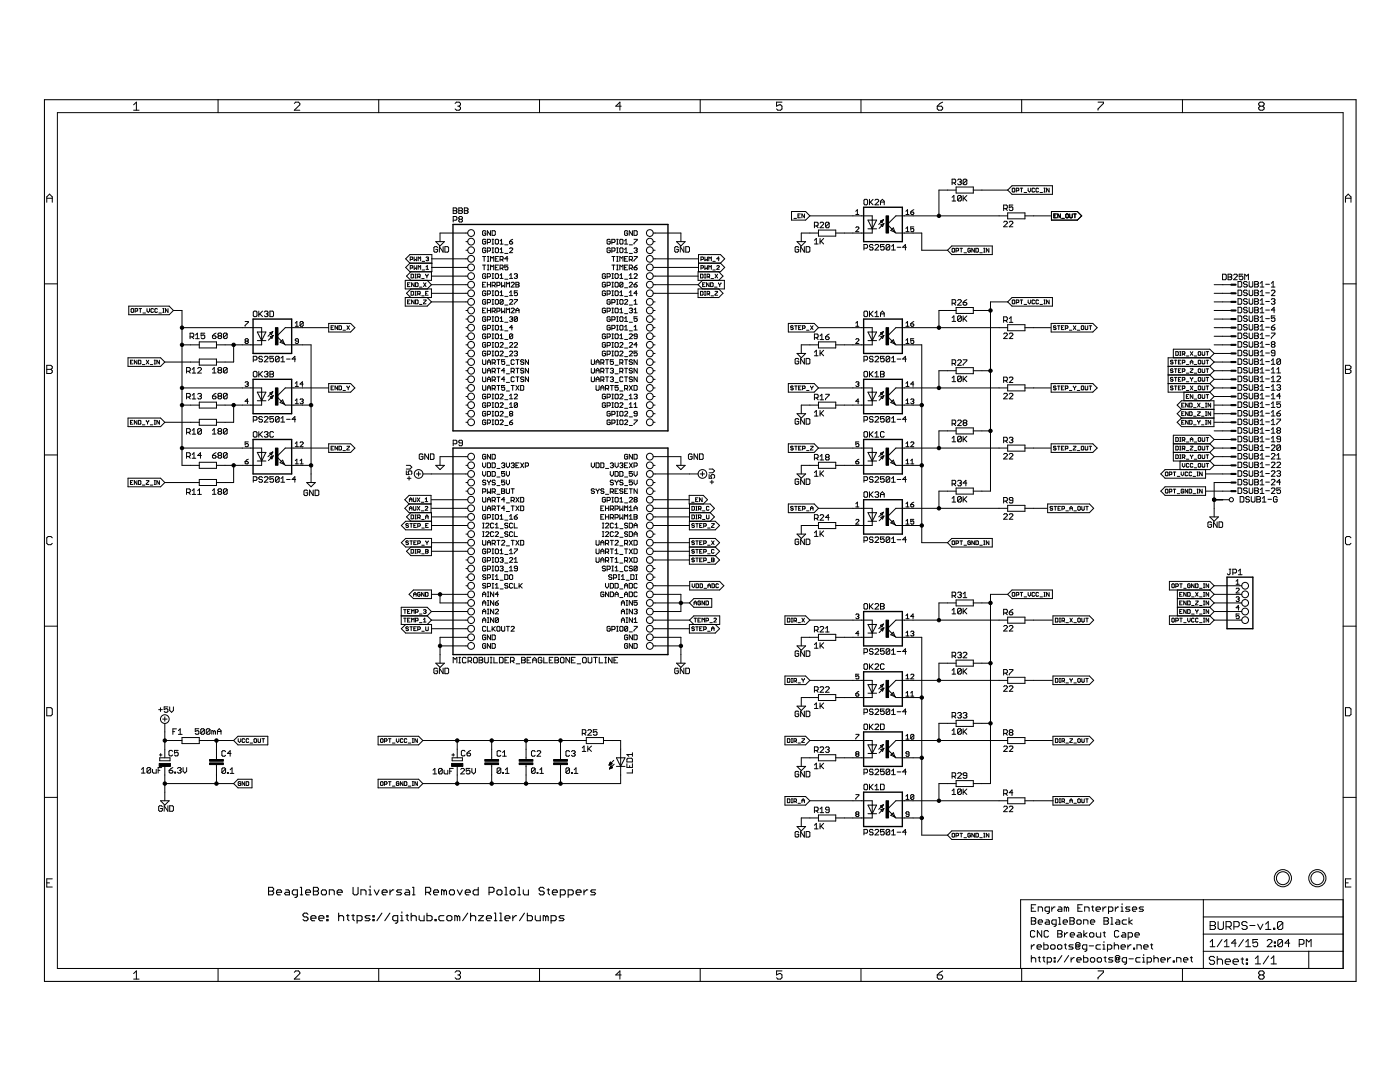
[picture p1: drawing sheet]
<svg xmlns="http://www.w3.org/2000/svg" width="279mm" height="216mm" viewBox="0 0 279 216" stroke-linecap="round" stroke-linejoin="round" font-family="sans-serif">
<g fill="#000" stroke="#000" stroke-width=".2">
<path d="M43.5 19.9v2.6zM75.6 19.9v2.6zM107.7 19.9v2.6zM139.7 19.9v2.6zM171.8 19.9v2.6zM203.9 19.9v2.6zM236 19.9v2.6zM9.3 39.3l.6-.6zM9.3 39.6h1.1zM9.9 38.7l.5 .6zM10.4 39.3v1.1zM11.5 22.5v170.7z"/>
<path d="M26.7 20.9l.5-.5zM26.7 22h1zM27.2 20.4v1.6zM58.7 22l1.1-1.1zM58.7 20.6l.3-.2zM59 20.4h.6zM58.7 22h1.1zM59.8 20.6v.3zM59.6 20.4l.2 .2zM90.8 20.6l.3-.2zM91.1 20.4h.5zM90.8 21.7l.3 .3z"/>
<path d="M91.6 20.4l.3 .2zM91.4 21.2h.2zM91.6 21.2l.3 .3zM91.1 22h.5zM91.9 20.6v.3zM91.9 20.9l-.3 .3zM91.9 21.5v.2zM91.6 22l.3-.3zM122.9 21.2h1.1zM123.7 20.4v1.6zM122.9 21.2l.8-.8zM155 20.4v.8z"/>
<path d="M155 21.2l.5-.3zM155 21.7l.2 .3zM155.5 20.9h.3zM155.8 20.9l.3 .3zM155.2 22h.6zM155 20.4h1.1zM156.1 21.2v.5zM155.8 22l.3-.3zM172.4 40v.7zM172.6 39.8l-.2 .2zM172.6 39.8h.4zM173 39.8l.1 .2z"/>
<path d="M173.5 39.8v1.1zM174.6 40l.2-.2zM174.8 39.8h.4zM175.2 39.8l.2 .2zM176.1 39.8l.4 .4zM187 21.2v.5zM187 21.7l.3 .3zM187.3 22h.6zM187.4 37.9v5.2zM187.6 20.6l-.6 .6zM187.9 22l.2-.3zM187 21.2h.9z"/>
<path d="M187.6 20.6l.5-.2zM188.1 21.5v.2zM187.9 21.2l.2 .3zM189.1 37.9h1.7zM187.4 37.9h1.7zM190 39.4l.4-.4zM190 35.7v1.2zM190 35.7h.6zM190.4 39v1.1zM190.4 36.5l.3 .4zM190.6 35.7l.1 .2zM190 36.5h.6z"/>
<path d="M190.7 35.9v.4zM190.7 36.3l-.1 .2zM190.8 38.5h3.4zM190.8 37.3v1.2zM191.1 39.2v.7zM191.1 39.2l.2-.2zM191.1 39.9l.8-.7zM191.1 35.9l.2-.2zM191.3 39h.4zM191.3 35.7h.4zM191.1 36.7l.2 .2zM191.7 39l.2 .2z"/>
<path d="M191.7 35.7l.2 .2zM191.5 36.3h.2zM191.7 36.3l.2 .2zM191.3 36.9h.4zM191.9 39.2v.7zM191.9 39.9l-.2 .2zM191.9 35.9v.2zM191.7 36.3l.2-.2zM191.9 36.5v.2zM191.7 36.9l.2-.2zM192.2 39v1.1zM192.2 39.7l.8-.7z"/>
<path d="M192.2 35.9v.8zM192.2 35.9l.2-.2zM192.2 36.7l.8-.8zM192.4 39.6l.6 .5zM192.4 35.7h.4zM192.2 36.7l.2 .2zM192.8 35.7l.2 .2zM192.4 36.9h.4zM193 35.9v.8zM192.8 36.9l.2-.2zM190.8 37.3h3.4zM194.2 37.3v1.2z"/>
<path d="M194.2 37.9h1.8zM196 37.9h5.1zM201.1 37.9l.9-.8zM201.1 37.9l.9 .9zM202 37.1h8zM202 38.8h8zM202 37.7v.5zM202 38.2l.1 .1zM202.1 37.5l-.1 .2zM202.1 38.3h.3zM202.1 37.5h.3zM202.4 38.3l.1-.1z"/>
<path d="M202.5 37.7v.5zM202.4 37.5l.1 .2zM202.8 37.5v.8zM202.8 37.5h.4zM203.2 37.5l.1 .2zM202.8 38.1h.4zM203.3 37.7v.2zM203.3 37.9l-.1 .2zM203.6 37.5h.5zM203.9 37.5v.8zM204.4 38.4h.5zM205.2 37.5v.6z"/>
<path d="M205.2 38.1l.2 .2zM205.7 38.1l-.3 .2zM205.7 37.5v.6zM206 37.7v.5zM206 38.2l.1 .1zM206 37.7l.1-.2zM206.1 38.3h.3zM206.1 37.5h.3zM206.4 38.3l.1-.1zM206.4 37.5l.1 .2zM206.8 37.7v.5zM206.8 38.2l.1 .1z"/>
<path d="M206.9 37.5l-.1 .2zM206.9 38.3h.2zM206.9 37.5h.2zM207.1 38.3l.2-.1zM207.1 37.5l.2 .2zM207.6 38.4h.5zM208.3 38.3h.3zM208.3 37.5h.3zM208.5 37.5v.8zM208.9 37.5v.8zM208.9 37.5l.5 .8zM209.4 37.5v.8z"/>
<path d="M210 37.1v1.7zM219.1 20.4h1.1zM219.1 21.7v.3zM220.2 20.4v.2zM220.2 20.6l-1.1 1.1zM251.2 20.6l.3-.2zM251.2 21.5v.2zM251.2 21.5l.3-.3zM251.2 20.6v.3zM251.5 20.4h.5zM251.2 21.7l.3 .3zM251.2 20.9l.3 .3z"/>
<path d="M251.5 21.2h.5zM252 20.4l.3 .2zM252 21.2l.3 .3zM251.5 22h.5zM252.3 20.6v.3zM252.3 20.9l-.3 .3zM252.3 21.5v.2zM252 22l.3-.3zM11.5 22.5h256.6zM268.5 39.3l.6-.6zM268.5 39.6h1.1zM269.1 38.7l.5 .6z"/>
<path d="M269.6 39.3v1.1zM8.9 56.6h2.6zM9.3 39.3v1.1zM80.9 55.9v1.8zM81.8 50.8l-.8 .8zM81 51.6l.8 .9zM81 53.4l.8-.9zM81 53.4l.8 .8zM81.1 55.1l.9-.9zM81.1 55.1l.9 .8zM81.1 58.5l.9-.8zM81.1 58.5l.9 .9z"/>
<path d="M81.3 56.4v.8zM81.3 57.2h.6zM81.3 56.8h.3zM81.3 59.9v.7zM81.8 50.8h4.4zM81.8 52.5h4.4zM81.8 54.2h4.4zM81.3 56.4h.6zM81.3 59.9h.6zM81.9 51.3v.7zM81.9 51.3h.4zM81.9 53v.7z"/>
<path d="M81.9 53h.4zM82 54.2h4.1zM82 55.9h4.1zM82 57.7h4.1zM82 59.4h4.1zM82 54.7v.8zM82 55.5h.4zM82 58.1v.8zM82 58.9h.4zM82.1 56.4v.8zM82.1 56.4l.6 .8zM82.1 59.9l.6 .7z"/>
<path d="M82.3 51.3l.1 .1zM81.9 51.8h.4zM82.3 53l.1 .1zM81.9 53.5h.4zM82.4 51.4v.2zM82.4 51.6l-.1 .2zM82.4 53.1v.3zM82.4 53.4l-.1 .1zM82.4 55.5l.1-.2zM82 54.7h.4zM82.4 58.9l.1-.1zM82 58.1h.4z"/>
<path d="M82.5 54.8v.5zM82.4 54.7l.1 .1zM82.5 58.3v.5zM82.4 58.1l.1 .2zM82.7 51.3v.7zM82.7 52l.2-.2zM82.7 53v.7zM82.7 53.7l.2-.2zM82.7 56.4v.8zM82.8 55.5h.3zM82.8 54.7h.3zM82.8 58.9h.3z"/>
<path d="M82.8 58.1h.3zM82.9 51.8l.3 .2zM82.9 53.5l.3 .2zM82.9 56.4v.8zM82.9 57.2h.4zM82.9 59.9v.7zM83 54.7v.8zM83 58.1v.8zM83.2 51.3v.7zM83.2 53v.7zM83.3 57.2l.1-.1zM82.9 56.4h.4z"/>
<path d="M82.9 59.9h.4zM83.4 54.7v.8zM83.4 54.7h.3zM83.4 58.1v.8zM83.4 58.1h.3zM83.4 56.6v.5zM83.3 56.4l.1 .2zM83.3 59.9l.1 .1zM83.5 51.3v.7zM83.5 51.3l.2 .2zM83.5 53v.7zM83.5 53l.2 .3z"/>
<path d="M83.6 55.2l.3 .3zM83.6 58.7l.3 .2zM83.7 51.5l.2-.2zM83.7 53.3l.2-.3zM83.7 57.3h.5zM83.7 54.7l.2 .1zM83.4 55.2h.3zM83.7 58.1l.2 .2zM83.4 58.7h.3zM83.9 54.8v.3zM83.9 55.1l-.2 .1zM83.9 58.3v.2z"/>
<path d="M83.9 58.5l-.2 .2zM83.9 51.3v.7zM83.9 53v.7zM84.2 55.6h.4zM84.2 59h.4zM84.2 52.2h.5zM84.2 53.9h.5zM84.5 56.4l.5 .8zM84.5 59.9h.5zM84.9 54.7v.1zM84.9 54.8l.3 .3zM84.9 58.1v.8z"/>
<path d="M84.9 58.9h.5zM84.9 58.5h.3zM85 51.4l.2-.1zM85 53.3l.3-.3zM85 53.7h.5zM85 56.4l-.5 .8zM85 59.9v.1zM85 60l-.5 .5zM85.2 51.3h.2zM85 51.9l.2 .1zM85.2 55.1l.2-.3zM85.2 55.1v.4z"/>
<path d="M80.9 57.7h4.4zM80.9 55.9h4.4zM80.9 59.4h4.4zM85.3 53v.7zM85.4 51.3l.1 .1zM85.3 51.6h.1zM85.4 51.6l.1 .2zM85.2 52h.2zM85.4 54.7v.1zM84.9 58.1h.5zM85.5 51.4v.1zM85.5 51.5l-.1 .1z"/>
<path d="M85.5 51.8v.1zM85.5 51.9l-.1 .1zM86.1 54.2v1.7zM86.1 56.8l-.8 .9zM85.3 55.9l.8 .9zM86.1 57.7v1.7zM86.2 50.8v1.7zM86.2 52.5v1.7zM86.6 49.4v.7zM86.6 50.1l.2 .2zM86.6 49.4l.2-.2zM86.8 50.3h.3z"/>
<path d="M87 48.2h1.7zM86.8 49.2h.3zM87.1 50.3l.2-.2zM87.1 49.2l.2 .2zM87.3 49.8v.3zM87 49.8h.3zM87.7 49.2v1.1zM87.7 49.2l.7 1.1zM87.8 46.5v1.7zM87 48.2l.8 .9zM88.4 49.2v1.1zM88.7 48.2l-.9 .9z"/>
<path d="M88.8 49.2v1.1zM88.8 50.3h.5zM89.3 50.3l.2-.2zM88.8 49.2h.5zM89.5 49.4v.7zM89.3 49.2l.2 .2zM90.4 41.5v1.1zM90.4 41.5h.6zM90.4 42h.6zM90.4 43.2v1.1zM90.4 43.2h.6zM91 41.5l.2 .2z"/>
<path d="M91 42l.2 .2zM90.4 42.6h.6zM91 43.2l.2 .2zM90.4 43.9h.6zM91.2 41.7v.2zM91 42l.2-.1zM91.2 42.2v.2zM91 42.6l.2-.2zM91.2 43.4v.4zM91.2 43.8l-.2 .1zM91.6 41.5v1.1zM91.6 41.5h.5z"/>
<path d="M91.6 42h.5zM91.7 43.2l-.1 .2zM91.6 43.9v.2zM91.7 43.8l-.1 .1zM91.6 43.4v.2zM91.7 43.2h.4zM91.6 44.1l.1 .2zM91.6 43.6l.1 .2zM91.7 43.8h.4zM92.1 41.5l.2 .2zM92.1 42l.2 .2zM91.6 42.6h.5z"/>
<path d="M92.1 43.2l.2 .2zM92.1 43.8l.2 .1zM91.7 44.3h.4zM92.3 41.7v.2zM92.3 41.9l-.2 .1zM92.3 42.2v.2zM92.3 42.4l-.2 .2zM92.3 43.4v.2zM92.3 43.6l-.2 .2zM92.3 43.9v.2zM92.3 44.1l-.2 .2zM92.7 41.5v1.1z"/>
<path d="M92.7 41.5h.5zM92.7 42h.5zM93 56.8h.3zM93 46.5h.3zM93 49.9h.3zM93 48.2h.3zM93 55.1h.3zM93 58.5h.3zM93 51.6h.3zM93 53.4h.3zM87.8 46.5h5.2zM86.1 51.6h6.9z"/>
<path d="M86.1 53.4h6.9zM86.1 55.1h6.9zM86.1 56.8h6.9zM86.1 58.5h6.9zM93.2 41.5l.2 .2zM93.2 42l.2 .2zM92.7 42.6h.5zM93.4 41.7v.2zM93.2 42l.2-.1zM93.4 42.2v.2zM93.2 42.6l.2-.2zM96.3 56.3v1z"/>
<path d="M96.3 57.3h.6zM96.3 56.8h.3zM96.3 46.2v.6zM96.3 46.8l.2 .2zM96.3 59.9v.7zM96.3 49.6v.6zM96.3 50.2l.2 .2zM96.3 47.9v.6zM96.3 48.5l.2 .2zM96.3 54.8v.6zM96.3 55.4l.2 .2zM96.3 58.2v.6z"/>
<path d="M96.3 58.8l.2 .2zM96.3 51.2h.6zM96.3 52.9h.6zM96.3 46.2l.2-.2zM96.5 47h.3zM96.3 59.9l.2-.1zM96.3 49.6l.2-.1zM96.5 50.4h.3zM96.3 47.9l.2-.1zM96.5 48.7h.3zM96.5 54.6l-.2 .2zM96.5 55.6h.3z"/>
<path d="M96.5 58l-.2 .2zM96.5 59h.3zM96.6 51.2v.9zM96.6 52.9v.9zM96.5 46h.3zM96.8 47l.1-.2zM96.5 59.8h.3zM96.5 49.5h.3zM96.9 50.2l-.1 .2zM96.5 47.8h.3zM96.9 48.5l-.1 .2zM96.5 54.6h.3z"/>
<path d="M96.9 55.4l-.1 .2zM96.5 58h.3zM96.8 59l.1-.2zM96.3 56.3h.6zM96.8 46l.1 .2zM96.9 46.5v.3zM96.6 46.5h.3zM96.8 59.8l.1 .1zM96.8 49.5l.1 .1zM96.9 49.9v.3zM96.6 49.9h.3zM96.8 47.8l.1 .1z"/>
<path d="M96.9 48.2v.3zM96.6 48.2h.3zM96.8 54.6l.1 .2zM96.9 55.1v.3zM96.6 55.1h.3zM96.8 58l.1 .2zM96.9 58.5v.3zM96.6 58.5h.3zM97.3 56.3v1zM97.3 56.8h.6zM97.3 46v1zM97.3 46l.6 1z"/>
<path d="M97.3 59.8h.4zM97.3 49.5v.9zM97.3 49.5h.4zM97.3 47.8v.9zM97.3 47.8h.4zM97.3 54.6v1zM97.3 54.6h.4zM97.3 58v1zM97.3 58h.4zM97.3 52.1h.3zM97.3 51.2h.3zM97.3 53.8h.3z"/>
<path d="M97.3 52.9h.3zM97.4 51.2v.9zM97.4 52.9v.9zM97.7 59.8l.2 .1zM97.7 49.5l.2 .1zM97.3 50.1h.4zM97.7 47.8l.2 .1zM97.3 48.4h.4zM97.7 54.6l.2 .2zM97.3 55.2h.4zM97.7 58l.2 .2zM97.3 58.7h.4z"/>
<path d="M97.9 56.3v1zM97.9 46v1zM97.9 59.9v.3zM97.9 49.6v.3zM97.9 49.9l-.2 .2zM97.9 47.9v.3zM97.9 48.2l-.2 .2zM97.9 54.8v.3zM97.7 55.2l.2-.1zM97.9 58.2v.3zM97.7 58.7l.2-.2zM97.9 51.2v.9z"/>
<path d="M97.9 51.2l.3 .3zM97.9 52.9v.9zM97.9 52.9l.3 .3zM98.2 56.3v1zM98.2 56.3h.5zM98.2 46v1zM98.2 47h.5zM98.2 59.8h.3zM98.2 50.4h.3zM98.2 49.5h.3zM98.2 48.7h.3zM98.2 47.8h.3z"/>
<path d="M98.2 55.6h.3zM98.2 54.6h.3zM98.2 59h.3zM98.2 58h.3zM98.5 51.2l-.3 .3zM98.2 53.2l.3-.3zM98.4 49.5v.9zM98.4 47.8v.9zM98.4 54.6v1zM98.4 58v1zM98.5 57l.3 .3zM98.5 51.2v.9z"/>
<path d="M98.5 52.9v.9zM98.7 56.3l.1 .2zM98.2 57h.5zM98.7 47l.1-.2zM98.2 46h.5zM98.8 56.5v.3zM98.7 57l.1-.2zM98.8 46.2v.6zM98.7 46l.1 .2zM98.8 59.9v.7zM98.8 49.6v.6zM98.8 50.2l.2 .2z"/>
<path d="M98.8 47.9v.6zM98.8 48.5l.2 .2zM98.8 54.8v.6zM98.8 55.4l.2 .2zM98.8 58.2v.6zM98.8 58.8l.2 .2zM98.8 51.2v.9zM98.8 52.1h.7zM98.8 51.6h.4zM98.8 52.9v.9zM98.8 53.8h.7zM98.8 53.4h.4z"/>
<path d="M99 59.8l-.2 .1zM99 49.5l-.2 .1zM99 50.4h.3zM99 47.8l-.2 .1zM99 48.7h.3zM99 54.6l-.2 .2zM99 55.6h.3zM99 58l-.2 .2zM99 59h.3zM99.2 56.3v1zM99.2 56.3h.4zM99 59.8h.3z"/>
<path d="M99 49.5h.3zM99.3 50.4l.2-.2zM99 47.8h.3zM99.5 48.5l-.2 .2zM99 54.6h.3zM99.3 55.6l.2-.2zM99 58h.3zM99.3 59l.2-.2zM99.3 59.8l.2 .1zM99.5 49.6v.6zM99.3 49.5l.2 .1zM99.5 47.9v.6z"/>
<path d="M99.3 47.8l.2 .1zM99.5 54.8v.6zM99.3 54.6l.2 .2zM99.5 58.2v.6zM99.3 58l.2 .2zM98.8 51.2h.7zM98.8 52.9h.7zM99.6 56.3l.2 .2zM99.2 57h.4zM99.8 56.5v.3zM99.8 56.8l-.2 .2zM99.8 59.9l.1-.1z"/>
<path d="M100.1 49.5l-.3 .3zM99.8 50.4h.6zM100.1 47.8l-.3 .3zM99.8 48.7h.6zM100.1 54.6l-.3 .3zM99.8 55.6h.6zM100.1 58l-.3 .4zM99.8 59h.6zM99.8 51.2v.9zM99.8 51.2h.5zM99.8 52.9v.9zM99.8 52.9h.5z"/>
<path d="M99.9 59.8h.4zM100.1 56.3v1zM100.1 57.3l.3-.3zM100.1 49.5v.9zM100.1 47.8v.9zM100.1 54.6v1zM100.1 58v1zM100.1 51.8l.3 .3zM100.1 53.5l.3 .3zM100.3 59.8l.1 .1zM100.3 51.2l.1 .1zM99.8 51.8h.5z"/>
<path d="M100.3 52.9l.1 .2zM99.8 53.5h.5zM100.4 57l.3 .3zM100.4 59.9v.7zM100.4 51.3v.3zM100.4 51.6l-.1 .2zM100.4 53.1v.3zM100.4 53.4l-.1 .1zM100.7 56.3v1zM100.7 50.6h.7zM100.7 48.9h.7zM100.7 55.7h.7z"/>
<path d="M100.7 59.1h.7zM100.7 51.6h.7zM100.7 52.9v.5zM100.7 53.4l.3-.2zM100.7 53.7l.2 .1zM101 56.3v1zM101 56.3l.4 .3zM101 53.2h.2zM101.2 51.2v.9zM100.7 51.6l.5-.4zM101.2 53.2l.2 .2zM100.9 53.8h.3z"/>
<path d="M101.4 56.6l.3-.3zM100.7 52.9h.7zM101.4 53.4v.3zM101.4 53.7l-.2 .1zM101.7 56.3v1zM101.7 50.4l.6-.6zM101.7 48.2v.3zM101.7 48.5l.2 .2zM101.7 54.9l.3-.3zM101.7 55.6h.6zM101.7 58.4l.3-.4zM101.7 59h.6z"/>
<path d="M101.7 59.9l.2-.1zM101.7 49.6l.2-.1zM101.9 48.7h.2zM102 57.3l.6-.7zM102 47.9l-.3 .3zM102 54.6v1zM102 58v1zM101.9 59.8h.2zM101.9 49.5h.2zM102.1 48.7l.2-.2zM101.7 48.2h.4zM102 56.5l.2-.2z"/>
<path d="M102.1 59.8l.2 .1zM101.7 50.4h.6zM102.3 49.6v.2zM102.1 49.5l.2 .1zM102 47.9l.3-.1zM102.3 48.4v.1zM102.1 48.2l.2 .2zM102.2 56.3h.3zM102 57.3h.6zM102.6 56.5v.1zM102.5 56.3l.1 .2zM102.6 59.8h.7z"/>
<path d="M102.8 54.6l-.2 .2zM102.6 58v.5zM102.6 58.5l.4-.1zM102.8 54.6h.3zM102.6 55.4l.2 .2zM102.6 58.8l.2 .2zM103 56.3v1zM103 56.3h.4zM103 56.8h.4zM103 58.4h.1zM103.1 54.6l.2 .2zM103 55.1h.1z"/>
<path d="M103.1 55.1l.2 .1zM102.8 55.6h.3zM103.1 58.4l.2 .1zM102.8 59h.3zM103.3 59.8v.1zM103.3 59.9l-.7 .7zM103.3 54.8v.1zM103.1 55.1l.2-.2zM103.3 55.2v.2zM103.3 55.4l-.2 .2zM102.6 58h.7zM103.3 58.5v.3z"/>
<path d="M103.1 59l.2-.2zM103.4 56.3l.2 .2zM103.4 56.8l.2 .2zM103 57.3h.4zM103.6 56.5v.1zM103.4 56.8l.2-.2zM103.6 57v.1zM103.4 57.3l.2-.2zM120.2 56.5v.6zM120.2 57.1l.2 .2zM120.2 54.8v.6zM120.2 55.4l.2 .2z"/>
<path d="M120.2 58.2v.6zM120.2 58.8l.2 .2zM120.4 56.3l-.2 .2zM120.4 57.3h.3zM120.4 54.6l-.2 .2zM120.4 55.6h.3zM120.4 58l-.2 .2zM120.4 59h.3zM120.4 56.3h.3zM120.7 57.3l.1-.2zM120.4 54.6h.3zM120.8 55.4l-.1 .2z"/>
<path d="M120.4 58h.3zM120.7 59l.1-.2zM120.7 56.3l.1 .2zM120.8 56.8v.3zM120.5 56.8h.3zM120.7 54.6l.1 .2zM120.8 55.1v.3zM120.5 55.1h.3zM120.7 58l.1 .2zM120.8 58.5v.3zM120.5 58.5h.3zM121.2 56.3v1z"/>
<path d="M121.2 56.3h.4zM121.2 49.6v.6zM121.2 50.2l.1 .2zM121.2 47.9v.6zM121.2 48.5l.1 .2zM121.2 54.6v1zM121.2 54.6h.4zM121.2 58v1zM121.2 58h.4zM121.2 59.9v.7zM121.2 49.6l.1-.1zM121.3 50.4h.3z"/>
<path d="M121.2 47.9l.1-.1zM121.3 48.7h.3zM121.2 59.9l.1-.1zM121.6 56.3l.2 .2zM121.2 57h.4zM121.3 49.5h.3zM121.8 50.2l-.2 .2zM121.3 47.8h.3zM121.8 48.5l-.2 .2zM121.6 54.6l.2 .2zM121.2 55.2h.4zM121.6 58l.2 .2z"/>
<path d="M121.2 58.7h.4zM121.3 59.8h.3zM121.8 56.5v.3zM121.8 56.8l-.2 .2zM121.6 49.5l.2 .1zM121.8 49.9v.3zM121.5 49.9h.3zM121.6 47.8l.2 .1zM121.8 48.2v.3zM121.5 48.2h.3zM121.8 54.8v.3zM121.8 55.1l-.2 .1z"/>
<path d="M121.8 58.2v.3zM121.8 58.5l-.2 .2zM121.6 59.8l.2 .1zM122.1 57.3h.3zM122.1 56.3h.3zM122.1 49.5v.9zM122.1 49.5h.5zM122.1 47.8v.9zM122.1 47.8h.5zM122.1 55.6h.3zM122.1 54.6h.3zM122.1 59h.3z"/>
<path d="M122.1 58h.3zM122.1 59.8h.5zM122.1 52.9h.6zM122.1 51.2h.6zM122.3 56.3v1zM122.3 54.6v1zM122.3 58v1zM122.4 52.9v.9zM122.4 51.2v.9zM122.6 49.5l.1 .1zM122.1 50.1h.5zM122.6 47.8l.1 .1z"/>
<path d="M122.1 48.4h.5zM122.6 59.8l.1 .1zM122.7 56.5v.6zM122.7 57.1l.2 .2zM122.7 49.6v.3zM122.6 50.1l.1-.2zM122.7 47.9v.3zM122.7 48.2l-.1 .2zM122.7 54.8v.6zM122.7 55.4l.2 .2zM122.7 58.2v.6zM122.7 58.8l.2 .2z"/>
<path d="M122.7 59.9v.3zM122.9 56.3l-.2 .2zM122.9 57.3h.3zM122.9 54.6l-.2 .2zM122.9 55.6h.3zM122.9 58l-.2 .2zM122.9 59h.3zM123.1 50.4h.3zM123.1 49.5h.3zM123.1 48.7h.3zM123.1 47.8h.3zM123.1 59.8h.3z"/>
<path d="M123.1 53.8h.3zM123.1 52.9h.3zM123.1 52.1h.3zM123.1 51.2h.3zM122.9 56.3h.3zM123.2 57.3l.2-.2zM123.2 49.5v.9zM123.2 47.8v.9zM122.9 54.6h.3zM123.2 55.6l.2-.2zM122.9 58h.3zM123.2 59l.2-.2z"/>
<path d="M123.2 52.9v.9zM123.2 51.2v.9zM123.4 56.5v.6zM123.2 56.3l.2 .2zM123.4 54.8v.6zM123.2 54.6l.2 .2zM123.4 58.2v.6zM123.2 58l.2 .2zM123.7 56.5v.6zM123.8 56.3l-.1 .2zM124.3 56.5l-.6 .6zM123.7 49.6v.6z"/>
<path d="M123.7 50.2l.1 .2zM123.7 47.9v.6zM123.7 48.5l.1 .2zM124 54.6l-.3 .3zM123.7 55.6h.6zM123.7 58.4l.3-.4zM123.7 59h.6zM123.7 59.9v.7zM123.7 52.9v.9zM123.7 52.9l.3 .3zM123.7 51.2v.9zM123.7 51.2l.3 .3z"/>
<path d="M123.8 56.3h.4zM123.7 57.1l.1 .2zM123.8 49.5l-.1 .1zM123.8 50.4h.4zM123.8 47.8l-.1 .1zM123.8 48.7h.4zM123.8 59.8l-.1 .1zM124 54.6v1zM124 58v1zM124 53.2l.3-.3zM124 51.5l.3-.3zM124.2 56.3l.1 .2z"/>
<path d="M123.8 57.3h.4zM123.8 49.5h.4zM124.2 50.4l.1-.2zM123.8 47.8h.4zM124.2 48.7l.1-.2zM123.8 59.8h.4zM124.3 56.5v.6zM124.3 57.1l-.1 .2zM124.3 49.6v.6zM124.2 49.5l.1 .1zM124.3 47.9v.6zM124.2 47.8l.1 .1z"/>
<path d="M124.2 59.8l.1 .1zM124.3 52.9v.9zM124.3 51.2v.9zM124.6 46.2v.6zM124.6 46.8l.2 .2zM124.6 57.4h.7zM124.9 49.5l-.3 .3zM124.6 50.4h.7zM124.9 47.8l-.3 .3zM124.6 48.7h.7zM124.6 55.7h.7zM124.6 59.1h.7z"/>
<path d="M124.6 52.9v.9zM124.6 53.8h.7zM124.6 53.4h.3zM124.6 51.2v.9zM124.6 52.1h.7zM124.6 51.6h.3zM124.8 46l-.2 .2zM124.8 47h.3zM124.8 59.8l-.2 .1zM124.9 49.5v.9zM124.9 47.8v.9zM124.8 46h.3z"/>
<path d="M125.1 47l.2-.2zM124.8 59.8h.3zM125.1 46l.2 .2zM125.3 46.5v.3zM124.9 46.5h.4zM125.1 59.8l.2 .1zM124.6 52.9h.7zM124.6 51.2h.7zM125.6 46v1zM125.6 46l.6 1zM125.6 57.3l.6-.7zM125.6 50.6h.6z"/>
<path d="M125.6 48.9h.6zM125.6 54.9l.3-.3zM125.6 55.6h.6zM125.6 58.4l.3-.4zM125.6 59h.6zM125.6 52.9v.9zM125.6 52.9h.5zM125.6 51.2v.9zM125.6 51.2h.5zM125.6 56.5l.1-.2zM125.9 54.6v1zM125.9 58v1z"/>
<path d="M125.9 53.5l.3 .3zM125.9 51.8l.3 .3zM125.7 56.3h.4zM126.1 52.9l.1 .2zM125.6 53.5h.5zM126.1 51.2l.1 .1zM125.6 51.8h.5zM126.2 46v1zM125.6 57.3h.6zM126.2 56.5v.1zM126.1 56.3l.1 .2zM126.2 53.1v.3z"/>
<path d="M126.2 53.4l-.1 .1zM126.2 51.3v.3zM126.2 51.6l-.1 .2zM126.5 46v1zM126.5 47h.5zM126.5 56.8v.3zM126.5 57.1l.2 .2zM126.5 49.6l.2-.1zM126.5 47.8h.7zM126.5 48.5v.2zM126.5 55.6l.7-.7zM126.5 58.5h.7z"/>
<path d="M126.5 53.4v.3zM126.5 53.7l.2 .1zM126.5 51.2h.7zM126.5 52v.1zM126.7 57.3h.3zM126.7 49.5h.3zM126.5 50.2l.2 .2zM126.7 54.6l-.2 .2zM126.7 53.8h.3zM126.8 56.5l-.3 .3zM126.8 59.8v.9zM126.5 53.4l.3-.3z"/>
<path d="M127 47l.2-.2zM126.5 46h.5zM127 57.3l.2-.2zM126.5 56.8h.5zM127 49.5l.2 .1zM126.8 49.9h.2zM127 49.9l.2 .2zM126.7 50.4h.3zM126.7 54.6h.3zM127 58v1zM127 58l-.5 .5zM127.2 53.7l-.2 .1z"/>
<path d="M126.5 53.4h.5zM127.2 46.2v.6zM127 46l.2 .2zM126.8 56.5l.4-.2zM127.2 57v.1zM127 56.8l.2 .2zM127.2 49.6v.2zM127 49.9l.2-.1zM127.2 50.1v.1zM127.2 50.2l-.2 .2zM127.2 47.8v.1zM127.2 47.9l-.7 .6z"/>
<path d="M126.5 55.6h.7zM127.2 54.8v.1zM127 54.6l.2 .2zM126.8 53.1l.4-.2zM127.2 53.5v.2zM127 53.4l.2 .1zM127.2 51.2v.1zM127.2 51.3l-.7 .7zM130.4 46.5h.3zM130.4 56.8h.3zM130.4 49.9h.3zM130.4 48.2h.3z"/>
<path d="M130.4 55.1h.3zM130.4 58.5h.3zM130.4 53.4h.3zM130.4 51.6h.3zM130.7 46.5h5.2zM130.7 51.6h8.6zM130.7 53.4h8.6zM130.7 55.1h8.6zM130.7 56.8h8.6zM130.7 58.5h8.6zM134.7 49.4v.7zM134.7 50.1l.1 .2z"/>
<path d="M134.8 49.2l-.1 .2zM134.8 50.3h.4zM135 48.2h1.7zM134.8 49.2h.4zM135.2 50.3l.2-.2zM135.2 49.2l.2 .2zM135.4 49.8v.3zM135 49.8h.4zM135.8 49.2v1.1zM135.8 49.2l.7 1.1zM135.9 46.5v1.7zM135 48.2l.9 .9z"/>
<path d="M136.5 49.2v1.1zM136.7 48.2l-.8 .9zM136.9 49.2v1.1zM136.9 50.3h.5zM137.4 50.3l.2-.2zM136.9 49.2h.5zM137.6 49.4v.7zM137.4 49.2l.2 .2zM139.3 54.2v1.7zM139.3 56.8l.9-.9zM139.3 56.8l.9 .9zM139.3 57.7v1.7z"/>
<path d="M139.4 50.8v1.7zM139.4 52.5v1.7zM139.8 54.7v.8zM139.8 55.5h.4zM139.8 58.1v.8zM139.8 58.9h.4zM139.9 51.3v.7zM139.9 51.3h.4zM139.9 53v.7zM139.9 53h.4zM140.2 55.5l.1-.2zM139.8 54.7h.4z"/>
<path d="M140.2 55.9h4.4zM140.2 57.7h4.4zM140.2 58.9l.1-.1zM139.8 58.1h.4zM140.2 56.4v.8zM140.2 57.2h.5zM140.2 56.8h.3zM140.3 51.3l.1 .1zM139.9 51.8h.4zM140.3 53l.1 .1zM139.9 53.5h.4zM140.3 54.8v.5z"/>
<path d="M140.2 54.7l.1 .1zM140.3 58.3v.5zM140.2 58.1l.1 .2zM140.4 51.4v.2zM140.4 51.6l-.1 .2zM140.4 53.1v.3zM140.4 53.4l-.1 .1zM140.6 55.5h.2zM140.6 54.7h.2zM140.6 58.9h.2zM140.6 58.1h.2zM140.7 51.3v.7z"/>
<path d="M140.9 51.8l-.2 .2zM140.7 53v.7zM140.9 53.5l-.2 .2zM140.7 54.7v.8zM140.7 58.1v.8zM140.2 56.4h.5zM140.9 51.8l.3 .2zM140.9 53.5l.3 .2zM141 56.4v.8zM141 56.4l.5 .8zM141.1 54.7v.8zM141.1 54.7h.4z"/>
<path d="M141.1 58.1v.8zM141.1 58.1h.4zM141.2 51.3v.7zM141.2 53v.7zM141.4 55.2l.2 .3zM141.4 58.7l.2 .2zM141.5 51.3v.7zM141.5 51.3l.2 .2zM141.5 53v.7zM141.5 53l.2 .3zM141.5 54.7l.1 .1zM141.1 55.2h.4z"/>
<path d="M141.5 58.1l.1 .2zM141.1 58.7h.4zM141.5 56.4v.8zM141.6 54.8v.3zM141.5 55.2l.1-.1zM141.6 58.3v.2zM141.5 58.7l.1-.2zM141.7 51.5l.3-.2zM141.7 53.3l.3-.3zM141.8 56.4v.8zM141.8 57.2h.4zM141.9 55.6h.5z"/>
<path d="M141.9 59h.5zM142 51.3v.7zM142 53v.7zM142.2 57.2l.1-.1zM141.8 56.4h.4zM142.3 52.2h.4zM142.3 53.9h.4zM142.3 56.6v.5zM142.2 56.4l.1 .2zM142.6 57.3h.5zM142.7 54.7l.5 .8zM142.7 58.1h.5z"/>
<path d="M142.7 58.8v.1zM142.7 58.9h.5zM143 51.6h.5zM143 53.7l.5-.4zM143.2 53l-.2 .1zM143.2 54.7l-.5 .8zM143.2 58.1v.2zM143.2 58.3l-.5 .5zM143.4 56.4v.2zM143.4 56.6l.2 .2zM143.4 51.3v.7zM143 51.6l.4-.3z"/>
<path d="M143.2 53h.2zM139.3 55.9h4.1zM139.3 54.2h4.1zM139.3 59.4h4.1zM139.3 57.7h4.1zM143 53.7h.5zM143.5 53.1v.2zM143.4 53l.1 .1zM143.6 56.8l.3-.2zM143.6 56.8v.4zM139.4 52.5h4.4zM139.4 50.8h4.4z"/>
<path d="M139.4 54.2h4.4zM143.9 56.4v.2zM144.3 55.1l-.9 .8zM143.4 54.2l.9 .9zM144.3 58.5l-.9 .9zM143.4 57.7l.9 .8zM144.6 55.9v1.8zM144.6 51.6l-.8 .9zM143.8 50.8l.8 .8zM144.6 53.4l-.8 .8zM143.8 52.5l.8 .9zM158 42.2v1.7z"/>
<path d="M158.5 43.6h.5zM158.7 49.4v.7zM158.7 50.1l.2 .2zM158.9 49.2l-.2 .2zM158.9 50.3h.3zM159.1 48.2h1.7zM158.9 49.2h.3zM159.4 50.1l-.2 .2zM159.3 42.7v.8zM159.3 43.5h.4zM159.3 43.1h.2zM159.2 49.2l.2 .2z"/>
<path d="M159.4 49.8v.3zM159 49.8h.4zM159.3 42.7h.4zM159.8 49.2v1.1zM159.8 49.2l.7 1.1zM159.9 46.5v1.7zM159.1 48.2l.8 .9zM159.9 46.5h1.7zM160 42.7v.8zM160 42.7l.5 .8zM160.5 49.2v1.1zM160.5 42.7v.8z"/>
<path d="M158 43.9h2.8zM158 42.2h2.8zM160.8 48.2l-.9 .9zM160.9 49.2v1.1zM160.9 50.3h.5zM161.4 50.3l.2-.2zM160.9 49.2h.5zM161.6 49.4v.7zM161.4 49.2l.2 .2zM160.8 43.9l.8-.8zM160.8 42.2l.8 .9zM161.6 46.5h1.7z"/>
<path d="M162.5 47.9l.4-.3zM162.5 48.7h.8zM162.5 44.3v1.1zM162.5 44.3h.6zM162.9 47.6v1.1zM162.9 45.1l.4 .3zM163.1 44.3l.2 .2zM162.5 45.1h.6zM163.3 44.5v.4zM163.3 44.9l-.2 .2zM163.3 47.1h3.5zM163.3 45.9v1.2z"/>
<path d="M163.7 47.6v1.1zM164.4 47.6l-.7 .7zM164.4 44.7l-.7 .7zM163.8 48.1l.6 .6zM163.8 44.3l-.1 .2zM163.8 44.3h.4zM163.7 45.4h.7zM164.4 44.5v.2zM164.2 44.3l.2 .2zM164.8 44.5v.8zM164.9 44.3l-.1 .2zM164.8 45.3l.7-.8z"/>
<path d="M164.9 44.3h.4zM164.8 45.3l.1 .1zM165.3 44.3l.2 .2zM164.9 45.4h.4zM165.5 44.5v.8zM165.5 45.3l-.2 .1zM163.3 45.9h3.5zM166.8 45.9v1.2zM166.8 46.5h1.7zM168.5 46.5h1.7zM170.2 43.1h1.7zM170.2 46.5h1.7z"/>
<path d="M161.6 43.1h8.6zM170.8 42.2l.3-.4zM170.8 42.8h.6zM171.4 45.6l-.6 .6zM170.9 45.3l-.1 .1zM171.1 41.8v1zM170.9 45.3h.4zM170.8 46.2h.6zM171.4 45.4v.2zM171.3 45.3l.1 .1zM172.4 48.8v1.1zM172.4 48.8h.6z"/>
<path d="M172.4 40.7l.2 .2zM172.6 40.9h.4zM173 48.8l.1 .2zM172.4 49.5h.6zM173.1 40.7l-.1 .2zM173.1 49v.3zM173.1 49.3l-.1 .2zM173.1 40v.7zM173.5 49v.1zM173.5 49.1l.2 .2zM174.2 39.8l-.7 .7zM173.7 48.8l-.2 .2z"/>
<path d="M173.7 49.3h.4zM173.5 49.7l.2 .2zM173.7 40.3l.5 .6zM173.7 48.8h.4zM174.1 49.3l.1 .2zM173.7 49.9h.4zM173.2 43.9l.9 1.8zM173.2 45.7h.9zM174.1 43.9v1.8zM173.2 43.9h.9zM174.1 43.1v.8zM174.1 45.7v.8z"/>
<path d="M171.9 43.1h2.2zM171.9 46.5h2.2zM174.1 48.8l.1 .2zM174.2 49.5v.2zM174.2 49.7l-.1 .2zM174.6 49.9l.8-.8zM174.6 40.9l.8-.7zM174.8 48.8l-.2 .2zM174.9 43.9l-.8 1.8zM174.1 45.7h.8zM174.1 43.9h.8zM174.8 48.8h.4z"/>
<path d="M174.6 49.9h.8zM175.4 49v.1zM175.2 48.8l.2 .2zM174.6 40.9h.8zM175.4 40v.2zM175.4 44.8l.9-1zM175.4 45.6l1-1zM175.7 44.1l.3 .3zM175.7 48.8v.5zM175.7 49.3l.4-.2zM175.7 40.2v.7zM175.7 40.2l.4-.4z"/>
<path d="M175.7 40.3h.8zM175.8 44.9l.3 .3zM175.7 49.7l.2 .2zM176.3 43.8l-.3 .6zM176.1 49.1h.2zM176.4 44.6l-.3 .6zM176.3 49.1l.2 .2zM175.9 49.9h.4zM175.7 44.1l.6-.3zM175.8 44.9l.6-.3zM175.7 48.8h.8zM176.5 49.3v.4z"/>
<path d="M176.5 49.7l-.2 .2zM176.5 40.2v.7zM176.8 49v.7zM177 48.8l-.2 .2zM176.8 49.7l.8-.7zM177 48.8h.4zM176.8 49.7l.2 .2zM177.1 44.8l1.5 1.5zM177.4 48.8l.2 .2zM177 49.9h.4zM177.6 49v.7zM177.6 49.7l-.2 .2z"/>
<path d="M178.3 45.5l-.5 .5zM177.9 49.1l.4-.3zM177.9 49.9h.8zM178.3 45.5l.3 .8zM178.3 48.8v1.1zM178.6 46.3l.2 .2zM177.8 46l.8 .3zM178.8 43.1l-1.7 1.7zM178.8 46.5h1.7zM178.8 43.1h1.7zM179 49.3h.8zM180.1 49.3h.8z"/>
<path d="M180.7 48.8v1.1zM180.7 48.8l-.6 .5zM180.8 45.6l.3-.3zM180.8 46.2h.6zM180.8 42.2l.3-.4zM180.8 42.8h.6zM181.1 45.3v.9zM181.1 41.8v1zM181.8 45.3v.4zM181.8 45.7l.3-.1zM181.8 42.3v.3zM181.8 42.6l.1 .2z"/>
<path d="M181.8 46.1l.1 .1zM181.9 42.8h.3zM182.1 45.6h.1zM182.1 42l-.3 .3zM182.2 45.6l.2 .1zM181.9 46.2h.3zM182.4 42.6l-.2 .2zM181.8 42.3h.4zM180.5 46.5h1.7zM180.5 43.1h1.7zM182.2 46.5h1.8zM182.2 43.1h5.2z"/>
<path d="M181.8 45.3h.6zM182.4 45.7v.4zM182.4 46.1l-.2 .1zM182.1 42l.3-.2zM182.4 42.5v.1zM182.2 42.3l.2 .2zM184 46.5v3.4zM184 49.9h5.1zM189.1 49.9l.8-.8zM189.1 49.9l.8 .9zM189.9 49.1h8.1zM189.9 50.8h8.1z"/>
<path d="M190 40.1h.7zM190 59.8h.6zM190 49.7v.5zM190 50.2l.1 .1zM190.1 49.6l-.1 .1zM190.1 50.3h.3zM190.1 49.6h.3zM190.4 50.3l.1-.1zM190.5 49.7v.5zM190.4 49.6l.1 .1zM190.6 59.8l.1 .2zM190.7 60v.3z"/>
<path d="M190.8 49.6v.7zM190.8 49.6h.4zM191.2 49.6l.1 .1zM190.8 50.1h.4zM191.1 39.9l.2 .2zM191.1 60l.2-.2zM191.3 49.7v.2zM191.3 49.9l-.1 .2zM191.6 49.6h.5zM191.3 40.1h.4zM191.3 59.8h.4zM191.8 49.6v.7z"/>
<path d="M191.7 59.8l.2 .2zM192.4 50.4h.5zM192.6 60l-.4 .3zM192.6 60l.4-.2zM193.2 49.7v.5zM193.2 50.2l.1 .1zM193.3 49.6l-.1 .1zM193.3 50.3h.2zM193.3 49.6h.2zM193.5 50.3l.2-.1zM193.5 49.6l.2 .1zM193.7 49.9v.3z"/>
<path d="M193.4 49.9h.3zM193.9 49.6v.7zM193.9 49.6l.6 .7zM194.5 49.6v.7zM194.8 49.6v.7zM194.8 50.3h.3zM195.1 50.3l.2-.1zM194.8 49.6h.3zM195.3 49.7v.5zM195.1 49.6l.2 .1zM195.5 50.4h.5zM196.3 50.3h.3z"/>
<path d="M196.3 49.6h.3zM196.4 49.6v.7zM196.8 49.6v.7zM196.8 49.6l.6 .7zM197.4 49.6v.7zM198 49.1v1.7zM199.4 43.1h1.7zM187.4 43.1h12zM200.3 45.3l.7-.8zM200.3 40.9v1.1zM200.3 40.9h.5zM200.5 44.2l-.2 .1z"/>
<path d="M200.7 41.6l.3 .4zM200.5 44.2h.3zM200.8 40.9l.2 .2zM200.3 41.6h.5zM200.3 45.3h.7zM201 44.3v.2zM200.8 44.2l.2 .1zM201 41.1v.4zM200.8 41.6l.2-.1zM201.1 43.7h3.5zM201.1 42.5v1.2zM202.1 44.5l-.7 .8z"/>
<path d="M201.4 40.9v.6zM201.4 41.5l.4-.2zM201.6 44.2l-.2 .1zM201.4 41.8l.2 .2zM201.8 41.3h.2zM201.6 44.2h.4zM202 41.3l.1 .2zM201.6 42h.4zM202 59.4h8zM202 60v.5zM201.4 45.3h.7zM202.1 44.3v.2z"/>
<path d="M202 44.2l.1 .1zM201.4 40.9h.7zM202.1 41.5v.3zM202.1 41.8l-.1 .2zM202.1 59.9l-.1 .1zM202.1 59.9h.3zM202.4 59.9l.1 .1zM202.8 59.9h.4zM203.2 59.9l.1 .1zM203.3 60v.2zM203.6 59.9h.5zM201.1 42.5h3.5z"/>
<path d="M204.6 42.5v1.2zM205.2 59.9v.5zM206 60v.5zM206 60l.1-.1zM204.6 43.1h1.7zM206.3 43.1h3.4zM206.1 59.9h.3zM206.4 59.9l.1 .1zM206.8 60v.5zM206.9 59.9l-.1 .1zM206.9 59.9h.2zM207.1 59.9l.2 .1z"/>
<path d="M208.3 59.9h.3zM208.9 59.9l.5 .7zM209.8 42.2v1.7zM210 59.4v1.7zM210.3 42.7v.8zM210.3 43.5h.5zM210.3 43.1h.3zM210.3 42.7h.5zM211.1 42.7v.8zM211.1 42.7l.5 .8zM211.6 42.7v.8zM211.9 43.6h.5z"/>
<path d="M212.7 42.8v.5zM212.7 43.3l.1 .2zM212.8 42.7l-.1 .1zM212.8 43.5h.3zM212.8 42.7h.3zM213.1 43.5l.1-.2zM213.2 42.8v.5zM213.1 42.7l.1 .1zM213.5 42.7v.6zM213.5 43.3l.1 .2zM213.6 43.5h.3zM213.9 43.5l.1-.2z"/>
<path d="M214 42.7v.6zM214.3 42.7h.5zM214.5 42.7v.8zM209.8 43.9h5.2zM209.8 42.2h5.2zM215 43.9l.9-.8zM215 42.2l.9 .9zM244 54.7v1.1zM244 55.8h.5zM244 58.5h1.7zM244 56.8h1.7zM242.3 56.8h1.7z"/>
<path d="M242.3 58.5h1.7zM244.5 55.8l.2-.2zM244 54.7h.5zM244.7 54.9v.7zM244.5 54.7l.2 .2zM245.1 54.7v1.1zM245.1 54.7h.5zM245.1 55.3h.5zM245.6 54.7l.2 .2zM245.6 55.3l.2 .1zM245.1 55.8h.5zM245.8 54.9v.2z"/>
<path d="M245.8 55.1l-.2 .2zM245.8 55.4v.2zM245.8 55.6l-.2 .2zM246.9 55.1l-.7 .7zM246.2 54.9l.2-.2zM246.4 54.7h.4zM246.2 55.8h.7zM246.9 54.9v.2zM246.8 54.7l.1 .2zM247.1 57.9v1.1zM247.1 59h.5zM247.1 59.6v1.1z"/>
<path d="M247.1 56.2v1.1zM247.1 57.3h.5zM247.3 54.7v.6zM247.3 55.3l.4-.2zM247.3 55.6l.2 .2zM247.6 59l.2-.2zM247.1 57.9h.5zM247.1 59.6h.5zM247.8 57.1l-.2 .2zM247.1 56.2h.5zM247.7 55.1h.2zM247.8 58.1v.7z"/>
<path d="M247.6 57.9l.2 .2zM247.6 59.6l.2 .2zM247.8 56.3v.8zM247.6 56.2l.2 .1zM247.9 55.1l.1 .2zM247.5 55.8h.4zM247.3 54.7h.7zM248 55.3v.3zM248 55.6l-.1 .2zM248.2 58.1v.1zM248.2 58.2l.2 .2zM248.2 59.8v.2z"/>
<path d="M248.2 60l.2 .2zM248.2 56.3v.2zM248.2 56.5l.2 .2zM248.2 58.1l.2-.2zM248.4 58.4h.3zM248.2 58.8l.2 .2zM248.2 59.8l.2-.2zM248.2 56.3l.2-.1zM248.4 56.7h.3zM248.2 57.1l.2 .2zM248.4 54.7v1.1zM248.4 54.7l.4 .4z"/>
<path d="M248.4 57.9h.3zM248.7 58.4l.2 .2zM248.4 59h.3zM248.4 59.6h.3zM248.4 56.2h.3zM248.7 56.7l.2 .2zM248.4 57.3h.3zM248.8 55.1l.3-.4zM248.7 57.9l.2 .2zM248.9 58.6v.2zM248.9 58.8l-.2 .2zM248.7 59.6l.2 .2z"/>
<path d="M248.7 56.2l.2 .1zM248.9 56.9v.2zM248.9 57.1l-.2 .2zM249.1 54.7v1.1zM249.3 57.9v.9zM249.3 58.8l.2 .2zM249.3 59.6v.9zM249.3 56.2v.9zM249.3 57.1l.2 .2zM249.5 59h.3zM249.5 57.3h.3zM250 58.8l-.2 .2z"/>
<path d="M250 57.1l-.2 .2zM250 57.9v.9zM250 56.2v.9zM250.4 57.9v1.1zM250.4 57.9h.5zM250.4 58.4h.5zM250.4 59.6h.5zM250.4 56.2v1.1zM250.4 56.2h.5zM250.4 56.7h.5zM250.9 57.9l.2 .2zM250.9 58.4l.2 .2z"/>
<path d="M250.4 59h.5zM250.9 59.6l.2 .2zM250.9 56.2l.2 .1zM250.9 56.7l.2 .2zM250.4 57.3h.5zM251.1 58.1v.1zM251.1 58.2l-.2 .2zM251.1 58.6v.2zM251.1 58.8l-.2 .2zM251.1 59.8v.2zM250.9 60.2l.2-.2zM251.1 56.3v.2z"/>
<path d="M251.1 56.5l-.2 .2zM251.1 56.9v.2zM251.1 57.1l-.2 .2zM251.5 58.2l.4-.3zM251.5 59h.7zM251.5 60l.4-.4zM251.5 56.5l.4-.3zM251.5 57.3h.7zM251.9 57.9v1.1zM251.9 59.6v1.1zM251.9 56.2v1.1zM252.6 58.4h.7z"/>
<path d="M252.6 56.7h.7zM254.4 58.2l-.7 .8zM253.7 59.8l.2-.2zM253.7 56.5l.4-.3zM253.7 57.3h.7zM253.9 57.9l-.2 .2zM253.9 59.6h.4zM254.1 56.2v1.1zM253.9 57.9h.4zM254.3 59.6l.1 .2zM253.7 59h.7zM254.4 58.1v.1z"/>
<path d="M254.3 57.9l.1 .2zM254.4 59.8v.2zM254.4 60l-.1 .2zM268.5 39.3v1.1zM268.1 56.6h2.5zM9.3 72.9v1.6zM9.3 72.9h.9zM9.3 73.7h.9zM10.2 72.9l.2 .3zM10.2 73.7l.2 .3zM9.3 74.5h.9zM10.4 73.2v.2z"/>
<path d="M10.2 73.7l.2-.3zM10.4 74v.3zM10.4 74.3l-.2 .2zM25.5 71.4v1.7zM25.7 61.1v1.7zM26 71.9v.7zM26 72.6h.5zM26 72.2h.3zM26.2 61.7v.5zM26.2 62.2l.1 .1zM26.3 61.6l-.1 .1zM26.3 62.3h.2z"/>
<path d="M26.3 61.6h.2zM26.5 62.3l.2-.1zM26 71.9h.5zM26.7 61.7v.5zM26.5 61.6l.2 .1zM26.8 71.9v.7zM26.8 71.9l.5 .7zM27 61.6v.7zM27 61.6h.3zM27.3 71.9v.7zM27.3 61.6l.2 .1zM27 62.1h.3z"/>
<path d="M27.5 61.7v.3zM27.5 62l-.2 .1zM27.6 71.9v.7zM27.6 72.6h.4zM27.7 61.6h.6zM28 72.6l.1-.1zM27.6 71.9h.4zM28 61.6v.7zM28.1 72v.5zM28 71.9l.1 .1zM28.4 72.7h.5zM28.5 62.5h.5z"/>
<path d="M29.2 71.9l.5 .7zM29.3 61.6v.5zM29.3 62.1l.3 .2zM29.6 62.3l.2-.2zM29.7 71.9l-.5 .7zM29.8 61.6v.5zM30 72.7h.5zM30.1 61.7v.5zM30.1 62.2l.1 .1zM30.2 61.6l-.1 .1zM30.2 62.3h.3zM30.2 61.6h.3z"/>
<path d="M30.5 62.3l.1-.1zM30.5 61.6l.1 .1zM30.8 72.6h.2zM30.8 71.9h.2zM30.9 61.7v.5zM30.9 62.2l.1 .1zM30.9 71.9v.7zM31 61.6l-.1 .1zM31 62.3h.3zM31 61.6h.3zM31.3 62.3l.1-.1zM31.3 71.9v.7z"/>
<path d="M31.3 71.9l.5 .7zM31.3 61.6l.1 .1zM31.7 62.5h.5zM31.8 71.9v.7zM25.5 73.1h6.5zM25.5 71.4h6.5zM32.5 62.3h.2zM32.5 61.6h.2zM32.6 61.6v.7zM32.9 72.2l-.9 .9zM32 71.4l.9 .8zM33 61.6v.7z"/>
<path d="M33 61.6l.5 .7zM33.5 61.6v.7zM25.7 62.8h8.1zM25.7 61.1h8.1zM34.6 62l-.8 .8zM33.8 61.1l.8 .9zM36.3 68.8v8.6zM36.3 65.4v3.4zM36.3 62v3.4zM34.6 62h1.7zM37.2 73.3v1.1zM37.2 73.3h.6z"/>
<path d="M37.2 78.5v1.1zM37.2 78.5h.6zM37.6 74.1l.4 .3zM37.6 79.2l.4 .4zM37.8 73.3l.2 .2zM37.2 74.1h.6zM37.8 78.5l.2 .2zM37.2 79.2h.6zM37.9 66.5v1.1zM37.9 66.5h.6zM38 73.5v.4zM38 73.9l-.2 .2z"/>
<path d="M38 78.7v.4zM37.8 79.2l.2-.1zM38.1 72.2h1.7zM38.1 68.8h1.7zM36.3 68.8h1.8zM32.9 72.2h5.2zM38.3 67.2l.4 .4zM38.7 73.3l-.3 .4zM38.4 74.4h.7zM38.4 78.9l.3-.4zM38.4 79.6h.7zM38.5 66.5l.2 .2z"/>
<path d="M37.9 67.2h.6zM38.7 66.7v.3zM38.7 67l-.2 .2zM38.7 73.3v1.1zM38.7 78.5v1.1zM39 66.8l.4-.3zM39 67.6h.8zM39.4 66.5v1.1zM39.5 74.4l.7-.7zM39.5 78.7l.1-.2zM39.5 73.5l.1-.2zM39.6 78.5h.4z"/>
<path d="M39.5 79.4l.1 .2zM39.8 72.9h3.4zM39.8 71.6v1.3zM39.8 69.4h3.4zM39.8 68.2v1.2zM39.6 73.3h.4zM40 78.5l.2 .2zM39.8 79.1h.2zM40 79.1l.2 .1zM39.6 79.6h.4zM40.1 66.5v.5zM40.1 67l.4-.2z"/>
<path d="M39.5 74.4h.7zM40.2 73.5v.2zM40 73.3l.2 .2zM40.2 78.7v.2zM40.2 78.9l-.2 .2zM40.2 79.2v.2zM40.2 79.4l-.2 .2zM40.1 67.4l.2 .2zM40.5 66.8h.2zM40.7 66.8l.2 .2zM40.3 67.6h.4zM40.1 66.5h.8z"/>
<path d="M40.9 67v.4zM40.9 67.4l-.2 .2zM42.4 73.7l.4-.4zM42.4 74.4h.7zM42.4 79v.4zM42.4 79.4l.2 .2zM42.4 67v.4zM42.4 67.4l.2 .2zM42.6 79.6h.3zM42.6 67.6h.3zM42.8 73.3v1.1zM42.8 78.7l-.4 .3z"/>
<path d="M42.8 66.7l-.4 .3zM43.1 79.4l-.2 .2zM42.4 79h.5zM43.1 67.4l-.2 .2zM42.4 67h.5zM42.8 78.7l.3-.2zM43.1 79.2v.2zM42.9 79l.2 .2zM42.8 66.7l.3-.2zM43.1 67.2v.2zM42.9 67l.2 .2zM39.8 71.6h3.4z"/>
<path d="M43.2 71.6v1.3zM39.8 68.2h3.4zM43.2 68.2v1.2zM43.5 73.5l.2-.2zM43.5 74.1v.2zM43.5 74.1l.2-.2zM43.5 73.5v.2zM43.5 78.7l.2-.2zM43.5 79.2v.2zM43.5 79.2l.2-.2zM43.5 78.7v.1zM43.5 66.7l.2-.2z"/>
<path d="M43.5 67.2v.2zM43.5 67.2l.2-.2zM43.5 66.7v.1zM43.7 73.3h.3zM43.5 74.3l.2 .1zM43.5 73.7l.2 .2zM43.7 73.9h.3zM43.7 78.5h.3zM43.5 79.4l.2 .2zM43.5 78.8l.2 .2zM43.7 79h.3zM43.7 66.5h.3z"/>
<path d="M43.5 67.4l.2 .2zM43.5 66.8l.2 .2zM43.7 67h.3zM44 73.3l.2 .2zM44 73.9l.2 .2zM43.7 74.4h.3zM44 78.5l.2 .2zM44 79l.2 .2zM43.7 79.6h.3zM44 66.5l.2 .2zM44 67l.2 .2zM43.7 67.6h.3z"/>
<path d="M44.2 73.5v.2zM44 73.9l.2-.2zM44.2 74.1v.2zM44 74.4l.2-.1zM44.2 78.7v.1zM44.2 78.8l-.2 .2zM44.2 79.2v.2zM44.2 79.4l-.2 .2zM44.2 66.7v.1zM44.2 66.8l-.2 .2zM44.2 67.2v.2zM44 67.6l.2-.2z"/>
<path d="M44.6 73.5v.8zM44.6 73.5l.2-.2zM45.3 73.5l-.7 .8zM44.6 78.7v.7zM44.6 78.7l.2-.2zM44.6 79.4l.7-.7zM44.6 66.7v.7zM44.6 66.7l.2-.2zM44.6 67.4l.7-.7zM44.8 73.3h.3zM44.6 74.3l.2 .1zM44.8 78.5h.3z"/>
<path d="M44.6 79.4l.2 .2zM44.8 66.5h.3zM44.6 67.4l.2 .2zM43.2 72.2h1.7zM43.2 68.8h1.7zM44.9 68.8h1.7zM45.1 73.3l.2 .2zM44.8 74.4h.3zM45.1 78.5l.2 .2zM44.8 79.6h.3zM45.1 66.5l.2 .2zM44.8 67.6h.3z"/>
<path d="M45.3 73.5v.8zM45.1 74.4l.2-.1zM45.3 78.7v.7zM45.3 79.4l-.2 .2zM45.3 66.7v.7zM45.1 67.6l.2-.2zM46.6 68.8h1.7zM46.6 68.8v3.4zM44.9 72.2h1.7zM48.3 77.4h1.8zM48.3 65.4h1.8zM48.3 68.8h1.8z"/>
<path d="M36.3 77.4h12zM36.3 65.4h12zM48.9 76.3l.2-.1zM48.9 64.2h.7zM48.9 64.9v.2zM48.9 67.8l.2-.2zM48.9 68.2v.2zM48.9 68.2l.2-.1zM48.9 67.8v.1zM49.1 76.2h.3zM48.9 77l.2 .1zM49.1 67.6h.3z"/>
<path d="M48.9 68.4l.2 .1zM48.9 67.9l.2 .2zM49.1 68.1h.3zM49.4 76.2l.2 .1zM49.2 76.6h.2zM49.4 76.6l.2 .2zM49.1 77.1h.3zM48.9 80.1l.5-.5zM49.4 67.6l.2 .2zM49.4 68.1l.2 .1zM49.1 68.5h.3zM49.6 76.3v.2z"/>
<path d="M49.4 76.6l.2-.1zM49.6 76.8v.2zM49.4 77.1l.2-.1zM49.6 64.2v.1zM48.9 64.9l.7-.6zM49.6 67.8v.1zM49.6 67.9l-.2 .2zM49.6 68.2v.2zM49.6 68.4l-.2 .1zM50.5 71.1v1.1zM50.5 71.1h.6zM50.5 74.3v.7z"/>
<path d="M50.5 75l.2 .2zM50.5 62.3v.7zM50.5 63l.2 .2zM50.7 74.1l-.2 .2zM50.7 75.2h.4zM50.7 62.1l-.2 .2zM50.7 63.2h.4zM51.1 71.1l.2 .2zM50.5 71.8h.6zM50.7 74.1h.4zM51.1 75.2l.2-.2zM50.7 62.1h.4z"/>
<path d="M51.1 63.2l.2-.2zM51.3 71.3v.3zM51.3 71.6l-.2 .2zM51.3 74.3v.7zM51.1 74.1l.2 .2zM51.3 62.3v.7zM51.1 62.1l.2 .2zM51.6 71.3v.2zM51.6 71.5l.2 .1zM51.6 74.1v1.1zM52.4 74.1l-.8 .7zM51.6 62.1v1.1z"/>
<path d="M52.4 62.1l-.8 .7zM51.8 71.1l-.2 .2zM51.8 71.6h.4zM51.6 72l.2 .2zM51.8 74.7l.6 .5zM51.8 62.6l.6 .6zM51.8 71.1h.4zM52.2 71.6l.2 .2zM51.8 72.2h.4zM51.3 78.3l.9 1.7zM51.3 80h.9zM52.2 78.3v1.7z"/>
<path d="M51.3 78.3h.9zM52.2 77.4v.9zM52.2 80v.8zM50.1 77.4h2.1zM51.3 66.3l.9 1.7zM51.3 68h.9zM52.2 66.3v1.7zM51.3 66.3h.9zM52.2 65.4v.9zM52.2 68v.8zM50.1 65.4h2.1zM50.1 68.8h2.1z"/>
<path d="M52.2 71.1l.2 .2zM52.4 71.8v.2zM52.4 72l-.2 .2zM53.5 71.5l-.8 .7zM52.7 74.3l.2-.2zM52.7 62.3l.2-.2zM52.9 71.1l-.2 .2zM52.9 74.1h.4zM52.7 75l.2 .2zM52.9 62.1h.4zM52.7 63l.2 .2zM53.1 78.3l-.9 1.7z"/>
<path d="M52.2 80h.9zM52.2 78.3h.9zM53.1 66.3l-.9 1.7zM52.2 68h.9zM52.2 66.3h.9zM52.9 71.1h.4zM53.3 74.1l.2 .2zM53.1 74.7h.2zM53.3 74.7l.2 .1zM52.9 75.2h.4zM53.3 62.1l.2 .2zM53.1 62.6h.2z"/>
<path d="M53.3 62.6l.2 .2zM52.9 63.2h.4zM52.7 72.2h.8zM53.5 71.3v.2zM53.3 71.1l.2 .2zM53.5 74.3v.2zM53.5 74.5l-.2 .2zM53.5 74.8v.2zM53.5 75l-.2 .2zM53.5 62.3v.2zM53.3 62.6l.2-.1zM53.5 62.8v.2z"/>
<path d="M53.3 63.2l.2-.2zM53.5 79.1l.9-.9zM53.5 67.1l.9-.9zM53.6 79.9l.9-.9zM53.6 67.9l.9-1zM53.8 78.4l.4 .4zM53.8 66.4l.4 .4zM53.9 71.1v.5zM53.9 71.6l.3-.1zM53.9 74.1v1.1zM53.9 74.1h.5zM53.9 74.7h.5z"/>
<path d="M53.9 62.1v1.1zM53.9 63.2h.5zM53.9 79.2l.4 .3zM53.9 67.2l.4 .3zM53.9 72l.1 .2zM54.4 78.2l-.2 .6zM54.4 66.2l-.2 .6zM54.2 71.5h.2zM54.5 79l-.2 .5zM54.5 66.9l-.2 .6zM54.4 71.5l.2 .1zM54 72.2h.4z"/>
<path d="M54.4 74.1l.2 .2zM54.4 74.7l.2 .1zM53.9 75.2h.5zM54.6 63l-.2 .2zM53.9 62.1h.5zM53.8 78.4l.6-.2zM53.8 66.4l.6-.2zM53.9 79.2l.6-.2zM53.9 67.2l.6-.3zM53.9 71.1h.7zM54.6 71.6v.4zM54.6 72l-.2 .2z"/>
<path d="M54.6 74.3v.2zM54.6 74.5l-.2 .2zM54.6 74.8v.2zM54.6 75l-.2 .2zM54.6 62.3v.7zM54.4 62.1l.2 .2zM55 71.3v.7zM55 71.3l.2-.2zM55 72l.7-.7zM55.2 71.1h.3zM55 72l.2 .2zM55.2 79.1l1.6 1.6z"/>
<path d="M55.2 67.1l1.6 1.5zM55.5 71.1l.2 .2zM55.2 72.2h.3zM55.7 71.3v.7zM55.7 72l-.2 .2zM55.9 68.3l.5-.5zM56.1 71.5l.4-.4zM56.1 72.2h.7zM56.4 79.8l.4 .9zM56.4 67.8l.4 .8zM56.5 71.1v1.1zM56.8 68.6l.1 .2z"/>
<path d="M55.9 68.3l.9 .3zM56.9 77.4l-1.7 1.7zM56.9 77.4h1.8zM56.9 65.4l-1.7 1.7zM56.9 68.8h1.8zM56.9 65.4h1.8zM57.2 71.6h.7zM58.3 71.6h.7zM58.8 71.1v1.1zM58.8 71.1l-.5 .5zM58.9 79.9l.3-.3zM59.2 76.2l-.3 .3z"/>
<path d="M58.9 77.1h.7zM58.9 68.4l.2 .1zM58.9 67.8v.1zM58.9 67.9l.2 .2zM59.2 64.2l-.3 .3zM58.9 65.1h.7zM59.1 68.5h.3zM58.9 67.8l.2-.2zM59.1 68.1h.5zM59.2 79.6v1zM59.2 76.2v.9zM59.2 64.2v.9z"/>
<path d="M59.6 68.4l-.2 .1zM59.1 67.6h.3zM59.6 67.8v.6zM59.4 67.6l.2 .2zM59.9 79.8l.1-.2zM59.9 76.6h.6zM59.9 64.3v.6zM60 64.2l-.1 .1zM59.9 64.9l.6-.6zM60 79.6h.3zM60 64.2h.3zM59.9 64.9l.1 .2z"/>
<path d="M60.3 79.6l.2 .2zM60.3 76.2v.9zM60.3 76.2l-.4 .4zM60.3 64.2l.2 .1zM60 65.1h.3zM58.7 77.4h1.7zM58.7 68.8h1.7zM58.7 65.4h1.7zM60.4 68.8h1.7zM60.4 65.4h5.1zM60.4 77.4h5.1zM60.5 79.8v.1z"/>
<path d="M60.3 80.1l.2-.2zM60.5 64.3v.6zM60.3 65.1l.2-.2zM62.1 68.8v12zM65.6 64.5v1.8zM65.6 76.5v1.8zM66.1 65v.8zM66.1 65.8h.5zM66.1 65.4h.2zM66.1 77v.8zM66.1 77.8h.5zM66.1 77.4h.2z"/>
<path d="M66.1 65h.5zM66.1 77h.5zM66.9 65v.8zM66.9 65l.5 .8zM66.9 77v.8zM66.9 77l.5 .8zM67.4 65v.8zM67.4 77v.8zM67.6 65v.8zM67.6 65.8h.4zM67.6 77v.8zM67.6 77.8h.4z"/>
<path d="M68.2 65.6l-.2 .2zM67.6 65h.4zM68 77.8l.2-.1zM67.6 77h.4zM68.2 65.1v.5zM68 65l.2 .1zM68.2 77.2v.5zM68 77l.2 .2zM68.5 65.9h.4zM68.5 77.9h.4zM69.2 65l.5 .8zM69.2 77v.2z"/>
<path d="M69.2 77.2l.3 .2zM69.5 77.4l.2-.2zM69.5 77.4v.4zM69.7 65l-.5 .8zM69.7 77v.2zM65.6 66.3h4.4zM65.6 64.5h4.4zM65.6 78.3h4.4zM65.6 76.5h4.4zM70.8 65.4l-.8 .9zM70 64.5l.8 .9zM70.8 77.4l-.8 .9z"/>
<path d="M70 76.5l.8 .9zM80.9 59.4v1.7zM81.3 60.6h.6zM81.3 60.2h.3zM82.1 59.9v.7zM82.7 59.9v.7zM82.9 60.6h.4zM83.3 60.6l.1-.1zM83.4 60v.5zM83.7 60.7h.5zM84.5 60.5v.1zM84.5 60.6h.5z"/>
<path d="M80.9 61.1h4.4zM86.1 60.2l-.8 .9zM85.3 59.4l.8 .8zM93 62h.3zM93 60.2h.3zM93 67.1h.3zM93 65.4h.3zM93 63.7h.3zM93 79.1h.3zM93 68.8h.3zM93 70.5h.3zM93 75.7h.3z"/>
<path d="M93 74h.3zM93 72.2h.3zM93 77.4h.3zM86.1 60.2h6.9zM96.3 61.5v.9zM96.3 62.4h.6zM96.3 62h.3zM96.3 60.6l.2 .1zM96.3 66.8v.6zM96.3 67.4l.2 .2zM96.3 65.1v.6zM96.3 65.7l.2 .1z"/>
<path d="M96.3 63.4v.6zM96.3 64l.2 .1zM96.3 78.8v.6zM96.3 79.4l.2 .2zM96.3 68.5v.6zM96.3 69.1l.2 .2zM96.3 70.2v.6zM96.3 70.8l.2 .2zM96.3 75.2v.8zM96.3 76l.2 .2zM96.3 73.5v.8zM96.3 74.3l.2 .1z"/>
<path d="M96.3 71.8v.8zM96.3 72.6l.2 .1zM96.3 76.9v.8zM96.3 77.7l.2 .2zM96.5 60.7h.3zM96.3 66.8l.2-.2zM96.5 67.6h.3zM96.3 65.1l.2-.2zM96.5 65.8h.3zM96.3 63.4l.2-.2zM96.5 64.1h.3zM96.3 78.8l.2-.1z"/>
<path d="M96.5 79.6h.3zM96.3 68.5l.2-.2zM96.5 69.3h.3zM96.3 70.2l.2-.1zM96.5 71h.3zM96.5 76.2h.3zM96.5 74.4h.3zM96.5 72.7h.3zM96.5 77.9h.3zM96.8 60.7l.1-.1zM96.5 66.6h.3zM96.9 67.4l-.1 .2z"/>
<path d="M96.5 64.9h.3zM96.8 65.8l.1-.1zM96.5 63.2h.3zM96.8 64.1l.1-.1zM96.5 78.7h.3zM96.8 79.6l.1-.2zM96.5 68.3h.3zM96.9 69.1l-.1 .2zM96.5 70.1h.3zM96.9 70.8l-.1 .2zM96.8 76.2l.1-.2zM96.9 74.3l-.1 .1z"/>
<path d="M96.9 72.6l-.1 .1zM96.8 77.9l.1-.2zM96.3 61.5h.6zM96.9 60.2v.4zM96.6 60.2h.3zM96.8 66.6l.1 .2zM96.9 67.1v.3zM96.6 67.1h.3zM96.8 64.9l.1 .2zM96.9 65.4v.3zM96.6 65.4h.3zM96.8 63.2l.1 .2z"/>
<path d="M96.9 63.7v.3zM96.6 63.7h.3zM96.8 78.7l.1 .1zM96.9 79.1v.3zM96.6 79.1h.3zM96.8 68.3l.1 .2zM96.9 68.8v.3zM96.6 68.8h.3zM96.8 70.1l.1 .1zM96.9 70.5v.3zM96.6 70.5h.3zM96.9 75.2v.8z"/>
<path d="M96.9 73.5v.8zM96.9 71.8v.8zM96.9 76.9v.8zM97.3 61.5v.9zM97.3 62h.6zM97.3 59.8v.9zM97.3 66.6v1zM97.3 66.6h.4zM97.3 64.9v.9zM97.3 64.9h.4zM97.3 63.2v.9zM97.3 63.2h.4z"/>
<path d="M97.3 78.7v.9zM97.3 78.7h.4zM97.3 68.3v1zM97.3 68.3h.4zM97.3 70.1v.9zM97.3 70.1h.4zM97.3 75.5v.7zM97.3 75.5l.3-.3zM97.3 75.7h.6zM97.3 73.8v.6zM97.3 73.8l.3-.3zM97.3 74h.6z"/>
<path d="M97.3 72.1v.6zM97.6 71.8l-.3 .3zM97.3 72.2h.6zM97.3 77.2v.7zM97.3 77.2l.3-.3zM97.3 77.4h.6zM97.6 75.2l.3 .3zM97.6 73.5l.3 .3zM97.6 71.8l.3 .3zM97.6 76.9l.3 .3zM97.3 60.4h.4zM97.7 66.6l.2 .2z"/>
<path d="M97.3 67.3h.4zM97.7 64.9l.2 .2zM97.3 65.6h.4zM97.7 63.2l.2 .2zM97.3 63.8h.4zM97.7 78.7l.2 .1zM97.3 79.3h.4zM97.7 68.3l.2 .2zM97.3 69h.4zM97.7 70.1l.2 .1zM97.3 70.7h.4zM97.9 61.5v.9z"/>
<path d="M97.7 60.4l.2-.2zM97.9 66.8v.3zM97.9 67.1l-.2 .2zM97.9 65.1v.3zM97.9 65.4l-.2 .2zM97.9 63.4v.3zM97.7 63.8l.2-.1zM97.9 78.8v.3zM97.7 79.3l.2-.2zM97.9 68.5v.3zM97.9 68.8l-.2 .2zM97.9 70.2v.3z"/>
<path d="M97.9 70.5l-.2 .2zM97.9 75.5v.7zM97.9 73.8v.6zM97.9 72.1v.6zM97.9 77.2v.7zM98.2 61.5v.9zM98.2 61.5h.5zM98.2 60.7h.3zM98.2 67.6h.3zM98.2 66.6h.3zM98.2 65.8h.3zM98.2 64.9h.3z"/>
<path d="M98.2 64.1h.3zM98.2 63.2h.3zM98.2 79.6h.3zM98.2 78.7h.3zM98.2 69.3h.3zM98.2 68.3h.3zM98.2 71h.3zM98.2 70.1h.3zM98.2 75.2v1zM98.2 75.2h.5zM98.2 73.5v.9zM98.2 73.5h.5z"/>
<path d="M98.2 71.8v.9zM98.2 71.8h.5zM98.2 76.9v1zM98.2 76.9h.5zM98.4 59.8v.9zM98.4 66.6v1zM98.4 64.9v.9zM98.4 63.2v.9zM98.4 78.7v.9zM98.4 68.3v1zM98.4 70.1v.9zM98.5 62.1l.3 .3z"/>
<path d="M98.5 75.8l.3 .4zM98.5 74.1l.3 .3zM98.5 72.4l.3 .3zM98.5 77.6l.3 .3zM98.7 61.5l.1 .1zM98.2 62.1h.5zM98.7 75.2l.1 .2zM98.2 75.8h.5zM98.7 73.5l.1 .2zM98.2 74.1h.5zM98.7 71.8l.1 .1zM98.2 72.4h.5z"/>
<path d="M98.7 76.9l.1 .2zM98.2 77.6h.5zM98.8 61.6v.4zM98.7 62.1l.1-.1zM98.8 60.6l.2 .1zM98.8 66.8v.6zM98.8 67.4l.2 .2zM98.8 65.1v.6zM98.8 65.7l.2 .1zM98.8 63.4v.6zM98.8 64l.2 .1zM98.8 78.8v.6z"/>
<path d="M98.8 79.4l.2 .2zM98.8 68.5v.6zM98.8 69.1l.2 .2zM98.8 70.2v.6zM98.8 70.8l.2 .2zM98.8 75.4v.3zM98.7 75.8l.1-.1zM98.8 73.7v.3zM98.7 74.1l.1-.1zM98.8 71.9v.3zM98.8 72.2l-.1 .2zM98.8 77.1v.3z"/>
<path d="M98.7 77.6l.1-.2zM99 60.7h.3zM99 66.6l-.2 .2zM99 67.6h.3zM99 64.9l-.2 .2zM99 65.8h.3zM99 63.2l-.2 .2zM99 64.1h.3zM99 78.7l-.2 .1zM99 79.6h.3zM99 68.3l-.2 .2zM99 69.3h.3z"/>
<path d="M99 70.1l-.2 .1zM99 71h.3zM99.2 61.5v.9zM99.2 61.5h.4zM99.2 75.2h.6zM99.2 73.5h.6zM99.2 71.8h.6zM99.2 76.9h.6zM99.3 60.7l.2-.1zM99 66.6h.3zM99.5 67.4l-.2 .2zM99 64.9h.3z"/>
<path d="M99.3 65.8l.2-.1zM99 63.2h.3zM99.3 64.1l.2-.1zM99 78.7h.3zM99.3 79.6l.2-.2zM99 68.3h.3zM99.3 69.3l.2-.2zM99 70.1h.3zM99.3 71l.2-.2zM99.5 59.9v.7zM99.5 66.8v.6zM99.3 66.6l.2 .2z"/>
<path d="M99.5 65.1v.6zM99.3 64.9l.2 .2zM99.5 63.4v.6zM99.3 63.2l.2 .2zM99.5 78.8v.6zM99.3 78.7l.2 .1zM99.5 68.5v.6zM99.3 68.3l.2 .2zM99.5 70.2v.6zM99.3 70.1l.2 .1zM99.5 75.2v1zM99.5 73.5v.9z"/>
<path d="M99.5 71.8v.9zM99.5 76.9v1zM99.6 61.5l.2 .1zM99.2 62.1h.4zM99.8 61.6v.4zM99.8 62l-.2 .1zM99.8 59.9v.7zM100.4 59.9l-.6 .7zM100.1 66.6l-.3 .3zM99.8 67.6h.6zM100.1 64.9l-.3 .3zM99.8 65.8h.6z"/>
<path d="M100.1 63.2l-.3 .3zM99.8 64.1h.6zM100.4 79l-.6 .6zM100.4 68.7l-.6 .6zM100.4 70.4l-.6 .6zM99.8 60.6l.1 .1zM99.9 78.7l-.1 .1zM99.9 68.3l-.1 .2zM99.9 70.1l-.1 .1zM100.1 61.5v.9zM100.1 62.4l.3-.3zM100.1 66.6v1z"/>
<path d="M100.1 64.9v.9zM100.1 63.2v.9zM100.1 75.7h.6zM100.1 74h.6zM100.1 71.8v.4zM100.1 72.2l.3-.1zM100.1 76.9v.5zM100.1 77.4l.3-.2zM99.9 60.7h.4zM99.9 78.7h.4zM99.9 68.3h.4zM99.9 70.1h.4z"/>
<path d="M100.1 72.6l.2 .1zM100.1 77.7l.2 .2zM100.4 62.1l.3 .3zM100.4 60.6l-.1 .1zM99.8 79.6h.6zM100.4 78.8v.2zM100.3 78.7l.1 .1zM99.8 69.3h.6zM100.4 68.5v.2zM100.3 68.3l.1 .2zM99.8 71h.6zM100.4 70.2v.2z"/>
<path d="M100.3 70.1l.1 .1zM100.4 72.1h.2zM100.4 77.2h.2zM100.6 75.2v1zM100.1 75.7l.5-.5zM100.6 73.5v.9zM100.6 73.5l-.5 .5zM100.6 72.1l.1 .1zM100.3 72.7h.3zM100.6 77.2l.1 .2zM100.3 77.9h.3zM100.7 61.5v.9z"/>
<path d="M100.7 60.9h.7zM100.7 67.7h.7zM100.7 66h.7zM100.7 64.3h.7zM100.7 79.8h.7zM100.7 69.4h.7zM100.7 71.2h.7zM100.1 71.8h.6zM100.7 72.2v.4zM100.7 72.6l-.1 .1zM100.1 76.9h.6zM100.7 77.4v.3z"/>
<path d="M100.7 77.7l-.1 .2zM101 61.5v.9zM101 61.5l.4 .3zM101 76.3h.7zM101 74.6h.7zM101 72.9h.7zM101 78h.7zM101.4 61.8l.3-.3zM101.7 61.5v.9zM101.7 60.7l.6-.6zM101.7 66.8v.6zM101.7 66.8l.2-.2z"/>
<path d="M101.7 67.4l.6-.6zM101.7 65.4h.6zM101.7 63.4l.2-.2zM101.7 79l.3-.3zM101.7 79.6h.6zM101.7 69.3l.6-.6zM101.7 71l.6-.6zM101.9 66.6h.2zM101.7 67.4l.2 .2zM101.9 63.2h.2zM101.7 64l.2 .1zM101.7 68.5l.2-.2z"/>
<path d="M101.7 70.2l.2-.1zM102 62.4l.6-.6zM102 78.7v.9zM102 75.4v.6zM102 76l.2 .2zM102 73.5v.9zM102 73.5h.5zM102 71.9v.7zM102 72.6l.2 .1zM102 76.9h.6zM102.1 66.6l.2 .2zM101.9 67.6h.2z"/>
<path d="M102.1 64.9v.9zM102.1 64.9l-.4 .5zM102.1 63.2l.2 .2zM102 63.7h.1zM102.1 63.7l.2 .1zM101.9 64.1h.2zM101.9 68.3h.2zM101.9 70.1h.2zM102 61.6l.2-.1zM102 75.4l.2-.2zM102.2 76.2h.3zM102.2 71.8l-.2 .1z"/>
<path d="M102.2 72.7h.3zM101.7 60.7h.6zM102.3 59.9v.2zM102.3 66.8v.6zM102.3 67.4l-.2 .2zM102.3 63.4v.1zM102.1 63.7l.2-.2zM102.3 63.8v.2zM102.1 64.1l.2-.1zM101.7 69.3h.6zM102.3 68.5v.2zM102.1 68.3l.2 .2z"/>
<path d="M101.7 71h.6zM102.3 70.2v.2zM102.1 70.1l.2 .1zM102.3 74.1l.3 .3zM102.3 76.9v1zM102.2 61.5h.3zM102.2 75.2h.3zM102.5 76.2l.1-.2zM102.5 73.5l.1 .2zM102 74.1h.5zM102.2 71.8h.3zM102.5 72.7l.1-.1z"/>
<path d="M102 62.4h.6zM102.6 61.6v.2zM102.5 61.5l.1 .1zM102.6 60.6v.1zM102.6 63.4v.6zM102.6 63.4l.2-.2zM102.6 64l.7-.6zM102.6 79.6l.7-.6zM102.6 69.3l.7-.6zM102.6 70.2l.2-.1zM102.5 75.2l.1 .2zM102.6 73.7v.3z"/>
<path d="M102.5 74.1l.1-.1zM102.5 71.8l.1 .1zM102.8 63.2h.3zM102.6 64l.2 .1zM102.8 78.7l-.2 .1zM102.8 68.3l-.2 .2zM102.8 70.1h.3zM102.6 70.8l.2 .2zM103 61.8v.6zM103 61.8l.3-.3zM103 62h.6zM103 75.2h.6z"/>
<path d="M103 73.5h.6zM103 71.8h.6zM103 76.9l.6 1zM103.1 63.2l.2 .2zM102.8 64.1h.3zM102.8 78.7h.3zM102.8 68.3h.3zM103.1 70.1l.2 .1zM103 70.5h.1zM103.1 70.5l.2 .2zM102.8 71h.3zM103.3 61.5l.3 .3z"/>
<path d="M103.3 63.4v.6zM103.1 64.1l.2-.1zM102.6 79.6h.7zM103.3 78.8v.2zM103.1 78.7l.2 .1zM102.6 69.3h.7zM103.3 68.5v.2zM103.1 68.3l.2 .2zM103.3 70.2v.2zM103.1 70.5l.2-.1zM103.3 70.7v.1zM103.1 71l.2-.2z"/>
<path d="M103.3 75.2v1zM103.3 73.5v.9zM103.3 71.8v.9zM103.6 61.8v.6zM103.6 76.9l-.6 1zM103.9 75.4v.1zM103.9 75.5l.2 .2zM103.9 73.7v.1zM103.9 73.8l.2 .2zM103.9 71.9v.2zM103.9 72.1l.2 .1zM103.9 76.9v1z"/>
<path d="M103.9 77.9h.5zM104.1 75.2l-.2 .2zM104.1 75.7h.3zM103.9 76l.2 .2zM104.1 73.5l-.2 .2zM104.1 74h.3zM103.9 74.3l.2 .1zM104.1 71.8l-.2 .1zM104.1 72.2h.3zM103.9 72.6l.2 .1zM104.1 75.2h.3zM104.4 75.7l.1 .1z"/>
<path d="M104.1 76.2h.3zM104.1 73.5h.3zM104.4 74l.1 .1zM104.1 74.4h.3zM104.1 71.8h.3zM104.4 72.2l.1 .2zM104.1 72.7h.3zM104.4 77.9l.1-.2zM103.9 76.9h.5zM104.4 75.2l.1 .2zM104.5 75.8v.2zM104.5 76l-.1 .2z"/>
<path d="M104.4 73.5l.1 .2zM104.5 74.1v.2zM104.5 74.3l-.1 .1zM104.4 71.8l.1 .1zM104.5 72.4v.2zM104.5 72.6l-.1 .1zM104.5 77.1v.6zM104.4 76.9l.1 .2zM104.8 75.2v1zM104.8 75.2l.7 1zM104.8 73.5v.9zM104.8 73.5l.7 .9z"/>
<path d="M104.8 71.8v.9zM104.8 71.8l.7 .9zM105.5 75.2v1zM105.5 73.5v.9zM105.5 71.8v.9zM118 75.2v.8zM118 76l.2 .2zM118 73.5v.8zM118 74.3l.2 .1zM118 71.8v.8zM118 72.6l.2 .1zM118.2 76.2h.3z"/>
<path d="M118.2 74.4h.3zM118.2 72.7h.3zM118.5 76.2l.1-.2zM118.6 74.3l-.1 .1zM118.5 72.7l.1-.1zM118.6 75.2v.8zM118.6 73.5v.8zM118.6 71.8v.8zM119 75.5v.7zM119 75.5l.3-.3zM119 75.7h.6zM119 73.8v.6z"/>
<path d="M119 73.8l.3-.3zM119 74h.6zM119 72.1v.6zM119 72.1l.3-.3zM119 72.2h.6zM119 76.9v.8zM119 77.7l.1 .2zM119.1 77.9h.3zM119.3 75.2l.3 .3zM119.3 73.5l.3 .3zM119.3 71.8l.3 .3zM119.4 77.9l.2-.2z"/>
<path d="M119.6 75.5v.7zM119.6 73.8v.6zM119.6 72.1v.6zM119.6 76.9v.8zM119.9 75.2v1zM119.9 75.2h.5zM119.9 73.5v.9zM119.9 73.5h.5zM119.9 71.8v.9zM119.9 71.8h.5zM119.9 77.2v.7zM120.2 76.9l-.3 .3z"/>
<path d="M119.9 77.4h.6zM120.2 66.8v.6zM120.2 67.4l.2 .2zM120.2 61.6v.7zM120.2 62.3l.2 .1zM120.2 78.8v.6zM120.2 79.4l.2 .2zM120.2 68.5v.6zM120.2 69.1l.2 .2zM120.2 70.2v.6zM120.2 70.8l.2 .2zM120.2 75.8l.3 .4z"/>
<path d="M120.2 74.1l.3 .3zM120.2 72.4l.3 .3zM120.2 76.9l.3 .3zM120.2 66.8l.2-.2zM120.4 67.6h.3zM120.2 61.6l.2-.1zM120.4 62.4h.3zM120.2 78.8l.2-.1zM120.4 79.6h.3zM120.2 68.5l.2-.2zM120.4 69.3h.3zM120.2 70.2l.2-.1z"/>
<path d="M120.4 71h.3zM120.4 75.2l.1 .2zM119.9 75.8h.5zM120.4 73.5l.1 .2zM119.9 74.1h.5zM120.4 71.8l.1 .1zM119.9 72.4h.5zM120.5 75.4v.3zM120.5 75.7l-.1 .1zM120.5 73.7v.3zM120.5 74l-.1 .1zM120.5 71.9v.3z"/>
<path d="M120.5 72.2l-.1 .2zM120.5 77.2v.7zM120.4 66.6h.3zM120.8 67.4l-.1 .2zM120.4 61.5h.3zM120.7 62.4l.1-.1zM120.4 78.7h.3zM120.7 79.6l.1-.2zM120.4 68.3h.3zM120.8 69.1l-.1 .2zM120.4 70.1h.3zM120.8 70.8l-.1 .2z"/>
<path d="M120.7 66.6l.1 .2zM120.8 67.1v.3zM120.5 67.1h.3zM120.7 61.5l.1 .1zM120.8 62v.3zM120.5 62h.3zM120.7 78.7l.1 .1zM120.8 79.1v.3zM120.5 79.1h.3zM120.7 68.3l.1 .2zM120.8 68.8v.3zM120.5 68.8h.3z"/>
<path d="M120.7 70.1l.1 .1zM120.8 70.5v.3zM120.5 70.5h.3zM120.8 75.2h.7zM120.8 73.5h.7zM120.8 71.8h.7zM120.8 76.9v1zM120.8 76.9h.5zM121.2 65.1v.6zM121.2 65.7l.1 .1zM121.2 63.4v.6zM121.2 64l.1 .1z"/>
<path d="M121.2 66.6v1zM121.2 66.6h.4zM121.2 61.5v.9zM121.2 61.5h.4zM121.2 60.6l.1 .1zM121.2 78.7v.9zM121.2 78.7h.4zM121.2 68.3v1zM121.2 68.3h.4zM121.2 70.1v.9zM121.2 70.1h.4zM121.2 75.2v1z"/>
<path d="M121.2 73.5v.9zM121.2 71.8v.9zM121.2 77.6l.3 .3zM121.2 65.1l.1-.2zM121.3 65.8h.3zM121.2 63.4l.1-.2zM121.3 64.1h.3zM121.3 60.7h.3zM121.3 76.9l.2 .2zM120.8 77.6h.5zM121.5 77.1v.3zM121.5 77.4l-.2 .2z"/>
<path d="M121.3 64.9h.3zM121.6 65.8l.2-.1zM121.3 63.2h.3zM121.6 64.1l.2-.1zM121.6 66.6l.2 .2zM121.2 67.3h.4zM121.6 61.5l.2 .1zM121.2 62.1h.4zM121.6 60.7l.2-.1zM121.6 78.7l.2 .1zM121.2 79.3h.4zM121.6 68.3l.2 .2z"/>
<path d="M121.2 69h.4zM121.6 70.1l.2 .1zM121.2 70.7h.4zM121.6 64.9l.2 .2zM121.8 65.4v.3zM121.5 65.4h.3zM121.6 63.2l.2 .2zM121.8 63.7v.3zM121.5 63.7h.3zM121.8 66.8v.3zM121.8 67.1l-.2 .2zM121.8 61.6v.4z"/>
<path d="M121.8 62l-.2 .1zM121.8 60.2v.4zM121.5 60.2h.3zM121.8 78.8v.3zM121.8 79.1l-.2 .2zM121.8 68.5v.3zM121.8 68.8l-.2 .2zM121.8 70.2v.3zM121.8 70.5l-.2 .2zM121.8 75.4l.2-.2zM121.8 73.7l.2-.2zM121.8 71.8v.4z"/>
<path d="M121.8 72.2l.3-.1zM121.8 76.9h.6zM122 75.2h.3zM121.8 76l.2 .2zM122 73.5h.3zM121.8 74.3l.2 .1zM121.8 72.6l.2 .1zM122.1 64.9v.9zM122.1 64.9h.5zM122.1 63.2v.9zM122.1 63.2h.5zM122.1 67.6h.3z"/>
<path d="M122.1 66.6h.3zM122.1 62.4h.3zM122.1 61.5h.3zM122.1 59.8v.9zM122.1 79.6h.3zM122.1 78.7h.3zM122.1 69.3h.3zM122.1 68.3h.3zM122.1 71h.3zM122.1 70.1h.3zM122.1 72.1h.2zM122.1 76.9v1z"/>
<path d="M122.3 75.2l.1 .2zM122.1 75.7h.2zM122.3 75.7l.1 .1zM122 76.2h.3zM122.3 73.5l.1 .2zM122.1 74h.2zM122.3 74l.1 .1zM122 74.4h.3zM122.3 72.1l.1 .1zM122 72.7h.3zM122.3 66.6v1zM122.3 61.5v.9z"/>
<path d="M122.3 78.7v.9zM122.3 68.3v1zM122.3 70.1v.9zM122.4 75.4v.1zM122.4 75.5l-.1 .2zM122.4 75.8v.2zM122.3 76.2l.1-.2zM122.4 73.7v.1zM122.4 73.8l-.1 .2zM122.4 74.1v.2zM122.4 74.3l-.1 .1zM121.8 71.8h.6z"/>
<path d="M122.4 72.2v.4zM122.4 72.6l-.1 .1zM122.6 64.9l.1 .2zM122.1 65.6h.5zM122.6 63.2l.1 .2zM122.1 63.8h.5zM122.1 60.4h.5zM122.7 65.1v.3zM122.7 65.4l-.1 .2zM122.7 63.4v.3zM122.6 63.8l.1-.1zM122.7 66.8v.6z"/>
<path d="M122.7 67.4l.2 .2zM122.7 61.6v.7zM122.7 62.3l.2 .1zM122.6 60.4l.1-.2zM122.7 78.8v.6zM122.7 79.4l.2 .2zM122.7 68.5v.6zM122.7 69.1l.2 .2zM122.7 70.2v.6zM122.7 70.8l.2 .2zM122.7 76.3h.7zM122.7 74.6h.7z"/>
<path d="M122.7 72.9h.7zM122.7 76.9v.5zM122.7 77.4l.4-.2zM122.9 66.6l-.2 .2zM122.9 67.6h.3zM122.9 61.5l-.2 .1zM122.9 62.4h.3zM122.9 78.7l-.2 .1zM122.9 79.6h.3zM122.9 68.3l-.2 .2zM122.9 69.3h.3zM122.9 70.1l-.2 .1z"/>
<path d="M122.9 71h.3zM122.7 77.7l.2 .2zM123.1 65.8h.3zM123.1 64.9h.3zM123.1 64.1h.3zM123.1 63.2h.3zM123.1 60.7h.3zM123.1 77.2h.1zM123.2 64.9v.9zM123.2 63.2v.9zM122.9 66.6h.3zM123.2 67.6l.2-.2z"/>
<path d="M122.9 61.5h.3zM123.2 62.4l.2-.1zM123.2 59.8v.9zM122.9 78.7h.3zM123.2 79.6l.2-.2zM122.9 68.3h.3zM123.2 69.3l.2-.2zM122.9 70.1h.3zM123.2 71l.2-.2zM123.2 77.2l.2 .2zM122.9 77.9h.3zM123.4 66.8v.6z"/>
<path d="M123.2 66.6l.2 .2zM123.4 61.6v.7zM123.2 61.5l.2 .1zM123.4 78.8v.6zM123.2 78.7l.2 .1zM123.4 68.5v.6zM123.2 68.3l.2 .2zM123.4 70.2v.6zM123.2 70.1l.2 .1zM122.7 76.9h.7zM123.4 77.4v.3zM123.2 77.9l.2-.2z"/>
<path d="M123.7 65.1v.6zM123.7 65.7l.1 .1zM123.7 63.4v.6zM123.7 64l.1 .1zM123.7 66.9l.3-.3zM123.7 67.6h.6zM123.7 61.8l.3-.3zM123.7 62.4h.6zM123.7 60.6l.1 .1zM124.3 79l-.6 .6zM124.3 68.7l-.6 .6zM124.3 70.4l-.6 .6z"/>
<path d="M123.7 75.4v.6zM123.7 76l.1 .2zM123.7 73.5v.9zM123.7 73.5h.5zM123.7 71.8v.9zM123.7 71.8h.5zM123.7 78h.6zM123.8 64.9l-.1 .2zM123.8 65.8h.4zM123.8 63.2l-.1 .2zM123.8 64.1h.4zM123.8 60.7h.4z"/>
<path d="M123.8 78.7l-.1 .1zM123.8 68.3l-.1 .2zM123.8 70.1l-.1 .1zM123.8 75.2l-.1 .2zM123.8 76.2h.4zM124 66.6v1zM124 61.5v.9zM124 74.1l.3 .3zM124 72.4l.3 .3zM123.8 64.9h.4zM124.2 65.8l.1-.1zM123.8 63.2h.4z"/>
<path d="M124.2 64.1l.1-.1zM124.2 60.7l.1-.1zM123.8 78.7h.4zM123.8 68.3h.4zM123.8 70.1h.4zM123.8 75.2h.4zM124.2 76.2l.1-.2zM124.2 73.5l.1 .2zM123.7 74.1h.5zM124.2 71.8l.1 .1zM123.7 72.4h.5zM123.7 79.6h.6z"/>
<path d="M124.3 78.8v.2zM124.2 78.7l.1 .1zM123.7 69.3h.6zM124.3 68.5v.2zM124.2 68.3l.1 .2zM123.7 71h.6zM124.3 70.2v.2zM124.2 70.1l.1 .1zM124.2 75.2l.1 .2zM124.3 73.7v.3zM124.3 74l-.1 .1zM124.3 71.9v.3z"/>
<path d="M124.3 72.2l-.1 .2zM124.3 65.1v.6zM124.2 64.9l.1 .2zM124.3 63.4v.6zM124.2 63.2l.1 .2zM124.3 59.9v.7zM124.9 64.9l-.3 .3zM124.6 65.8h.7zM124.9 63.2l-.3 .3zM124.6 64.1h.7zM124.6 67.7h.7zM124.6 62.6h.7z"/>
<path d="M125.3 60.1l-.7 .6zM124.6 79.8h.7zM124.6 69.4h.7zM124.6 71.2h.7zM124.6 75.2h.7zM124.6 73.5h.7zM124.6 71.8h.7zM124.6 76.9v1zM124.6 76.9h.5zM124.9 64.9v.9zM124.9 63.2v.9zM124.9 75.2v1z"/>
<path d="M124.9 73.5v.9zM124.9 71.8v.9zM124.9 77.6l.4 .3zM125.1 76.9l.2 .2zM124.6 77.6h.5zM124.6 60.7h.7zM125.3 59.9v.2zM125.3 77.1v.3zM125.3 77.4l-.2 .2zM125.6 66h.6zM125.6 64.3h.6zM125.6 67.6l.6-.7z"/>
<path d="M125.6 61.6l.1-.1zM125.6 60.9h.6zM125.6 79l.3-.3zM125.6 79.6h.6zM125.6 69.3l.6-.6zM125.6 71l.6-.6zM125.6 75.4v.1zM125.6 75.5l.1 .2zM125.6 73.7v.1zM125.6 73.8l.1 .2zM125.6 71.9v.2zM125.6 72.1l.1 .1z"/>
<path d="M125.6 76.9l.6 1zM125.6 66.8l.1-.2zM125.7 61.5h.4zM125.6 62.3l.1 .1zM125.6 68.5l.1-.2zM125.6 70.2l.1-.1zM125.6 75.4l.1-.2zM125.7 75.7h.4zM125.6 76l.1 .2zM125.6 73.7l.1-.2zM125.7 74h.4zM125.6 74.3l.1 .1z"/>
<path d="M125.7 71.8l-.1 .1zM125.7 72.2h.4zM125.6 72.6l.1 .1zM125.9 78.7v.9zM125.7 66.6h.4zM126.1 61.5l.1 .1zM125.9 62h.2zM126.1 62l.1 .1zM125.7 62.4h.4zM125.7 68.3h.4zM125.7 70.1h.4zM125.7 75.2h.4z"/>
<path d="M126.1 75.7l.1 .1zM125.7 76.2h.4zM125.7 73.5h.4zM126.1 74l.1 .1zM125.7 74.4h.4zM125.7 71.8h.4zM126.1 72.2l.1 .2zM125.7 72.7h.4zM125.6 67.6h.6zM126.2 66.8v.1zM126.1 66.6l.1 .2zM126.2 61.6v.2z"/>
<path d="M126.2 61.8l-.1 .2zM126.2 62.1v.2zM126.2 62.3l-.1 .1zM125.6 69.3h.6zM126.2 68.5v.2zM126.1 68.3l.1 .2zM125.6 71h.6zM126.2 70.2v.2zM126.1 70.1l.1 .1zM126.1 75.2l.1 .2zM126.2 75.8v.2zM126.2 76l-.1 .2z"/>
<path d="M126.1 73.5l.1 .2zM126.2 74.1v.2zM126.2 74.3l-.1 .1zM126.1 71.8l.1 .1zM126.2 72.4v.2zM126.2 72.6l-.1 .1zM126.2 76.9l-.6 1zM126.5 65.2l.3-.3zM126.5 65.8h.7zM126.5 63.2v.5zM126.5 63.7l.3-.2zM126.5 67.4l.2 .2z"/>
<path d="M126.5 66.8v.1zM126.5 66.9l.2 .2zM126.5 61.8l.3-.3zM126.5 62.4h.7zM126.5 60.1l.3-.3zM126.5 60.7h.7zM126.5 78.8l.2-.1zM126.5 68.8h.7zM126.5 70.1v.4zM126.5 70.5l.3-.1zM126.5 75.2v1zM126.5 75.2l.7 1z"/>
<path d="M126.5 73.5v.9zM126.5 73.5l.7 .9zM126.5 71.8v.9zM126.5 71.8l.7 .9zM126.5 76.9v1zM126.5 77.9h.5zM126.5 64l.2 .1zM126.7 67.6h.3zM126.5 66.8l.2-.2zM126.7 67.1h.5zM126.7 78.7h.3zM126.5 79.4l.2 .2z"/>
<path d="M126.5 70.8l.2 .2zM126.8 64.9v.9zM126.8 63.5h.2zM126.8 61.5v.9zM126.8 70.4h.2zM127 63.5l.2 .2zM126.7 64.1h.3zM127.2 67.4l-.2 .2zM126.7 66.6h.3zM127 78.7l.2 .1zM126.8 79.1h.2zM127 79.1l.2 .2z"/>
<path d="M126.7 79.6h.3zM127 68.3v1zM127 68.3l-.5 .5zM127 70.4l.2 .1zM126.7 71h.3zM127 77.9l.2-.2zM126.5 76.9h.5zM126.5 63.2h.7zM127.2 63.7v.3zM127 64.1l.2-.1zM127.2 66.8v.6zM127 66.6l.2 .2z"/>
<path d="M127.2 78.8v.2zM127.2 79l-.2 .1zM127.2 79.3v.1zM127 79.6l.2-.2zM126.5 70.1h.7zM127.2 70.5v.3zM127.2 70.8l-.2 .2zM127.2 75.2v1zM127.2 73.5v.9zM127.2 71.8v.9zM127.2 77.1v.6zM127 76.9l.2 .2z"/>
<path d="M130.4 65.4h.3zM130.4 63.7h.3zM130.4 67.1h.3zM130.4 62h.3zM130.4 60.2h.3zM130.4 79.1h.3zM130.4 68.8h.3zM130.4 70.5h.3zM130.4 75.7h.3zM130.4 74h.3zM130.4 72.2h.3zM130.4 77.4h.3z"/>
<path d="M157.3 64.5v1.8zM157.3 76.5v1.8zM157.8 65.1v.2zM157.8 65.3l.1 .1zM157.8 77.2v.1zM157.8 77.3l.1 .1zM157.9 65l-.1 .1zM157.9 65.4h.3zM157.8 65.6l.1 .2zM157.9 77l-.1 .2zM157.9 77.4h.3zM157.8 77.7l.1 .1z"/>
<path d="M157.9 65h.3zM158.2 65.4l.1 .1zM157.9 65.8h.3zM157.9 77h.3zM158.2 77.4l.1 .1zM157.9 77.8h.3zM158.2 65l.1 .1zM158.3 65.5v.1zM158.3 65.6l-.1 .2zM158.2 77l.1 .2zM158.3 77.5v.2zM158.3 77.7l-.1 .1z"/>
<path d="M158.6 65h.5zM158.6 77h.5zM158.7 71.7v.8zM158.7 72.5l.2 .1zM158.9 71.5l-.2 .2zM158.9 72.6h.3zM158.9 65v.8zM158.9 77v.8zM159.1 70.5h1.7zM158.9 71.5h.3zM159.2 72.6l.2-.1zM159.4 65v.8z"/>
<path d="M159.4 65.8h.5zM159.4 65.4h.2zM159.4 77v.8zM159.4 77.8h.5zM159.4 77.4h.2zM159.2 71.5l.2 .2zM159.4 72.1v.4zM159 72.1h.4zM159.8 71.5v1.1zM159.8 71.5l.7 1.1zM159.4 65h.5zM159.4 77h.5z"/>
<path d="M159.9 68.8v1.7zM159.1 70.5l.8 .9zM160.2 65v.8zM160.2 65h.3zM160.2 77v.8zM160.2 77h.3zM160.5 71.5v1.1zM160.5 65l.2 .1zM160.2 65.5h.3zM160.5 77l.2 .2zM160.2 77.5h.3zM160.7 65.1v.3z"/>
<path d="M160.7 65.4l-.2 .1zM160.7 77.2v.2zM160.7 77.4l-.2 .1zM160.8 70.5l-.9 .9zM160.9 71.5v1.1zM160.9 72.6h.5zM161 65.9h.5zM161 77.9h.5zM161.4 72.6l.2-.1zM160.9 71.5h.5zM161.6 71.7v.8zM161.4 71.5l.2 .2z"/>
<path d="M161.6 68.8h1.7zM159.9 68.8h1.7zM161.8 65l.5 .8zM161.8 77v.2zM161.8 77.2l.2 .2zM162 77.4l.3-.2zM162 77.4v.4zM162.3 65l-.5 .8zM162.3 77v.2zM157.3 66.3h5.2zM157.3 64.5h5.2zM157.3 78.3h5.2z"/>
<path d="M157.3 76.5h5.2zM162.5 70.3l.4-.4zM162.5 71h.8zM162.5 66.7v1.1zM162.5 66.7h.6zM162.5 78.7v1.1zM162.5 78.7h.6zM162.9 69.9v1.1zM162.9 67.4l.4 .4zM162.9 79.4l.4 .4zM163.1 66.7l.2 .1zM162.5 67.4h.6z"/>
<path d="M163.1 78.7l.2 .1zM162.5 79.4h.6zM163.3 66.8v.4zM163.3 67.2l-.2 .2zM163.3 78.8v.4zM163.1 79.4l.2-.2zM163.3 65.4l-.8 .9zM162.5 64.5l.8 .9zM163.3 77.4l-.8 .9zM162.5 76.5l.8 .9zM163.3 69.4h3.5zM163.3 68.2v1.2z"/>
<path d="M163.7 69.9v1.1zM164.4 69.9l-.7 .7zM163.7 67l.3-.3zM163.7 67.8h.7zM163.7 79l.3-.3zM163.7 79.8h.7zM163.8 70.4l.6 .6zM164 66.7v1.1zM164 78.7v1.1zM164.8 67.2v.4zM164.8 67.6l.1 .2zM164.8 78.7h.7z"/>
<path d="M164.8 79.6v.2zM164.9 67.8h.4zM165.1 66.8l-.3 .4zM165.5 67.6l-.2 .2zM164.8 67.2h.5zM165.1 66.8l.4-.1zM165.5 67.4v.2zM165.3 67.2l.2 .2zM165.5 78.7v.1zM165.5 78.8l-.7 .8zM163.3 68.2h3.5zM166.8 68.2v1.2z"/>
<path d="M166.8 68.8h1.7zM168.5 68.8h1.7zM170.2 65.4h1.7zM170.2 68.8h1.7zM170.2 77.4h1.7zM163.3 65.4h6.9zM163.3 77.4h6.9zM171.1 64.2l-.3 .3zM170.8 65.1h.6zM171.4 67.9l-.6 .6zM170.8 76.3l.1-.1zM170.9 67.6l-.1 .2z"/>
<path d="M170.9 76.2h.4zM170.8 77l.1 .1zM171.1 64.2v.9zM170.9 67.6h.4zM171.3 76.2l.1 .1zM171.1 76.6h.2zM171.3 76.6l.1 .2zM170.9 77.1h.4zM171.3 79.6l-.5 .5zM170.8 68.5h.6zM171.4 67.8v.1zM171.3 67.6l.1 .2z"/>
<path d="M171.4 76.3v.2zM171.4 76.5l-.1 .1zM171.4 76.8v.2zM171.4 77l-.1 .1zM172.4 71.1v1.1zM172.4 71.1h.6zM172.4 62.3v.7zM172.4 63l.2 .2zM172.4 74.3v.7zM172.4 75l.2 .2zM172.6 62.1l-.2 .2zM172.6 63.2h.4z"/>
<path d="M172.6 74.1l-.2 .2zM172.6 75.2h.4zM173 71.1l.1 .2zM172.4 71.8h.6zM172.6 62.1h.4zM173.1 63l-.1 .2zM172.6 74.1h.4zM173.1 75l-.1 .2zM173.1 71.3v.3zM173.1 71.6l-.1 .2zM173.1 62.3v.7zM173 62.1l.1 .2z"/>
<path d="M173.1 74.3v.7zM173 74.1l.1 .2zM173.5 71.3v.2zM173.5 71.5l.2 .1zM173.5 62.1v1.1zM174.2 62.1l-.7 .7zM173.5 74.1v1.1zM174.2 74.1l-.7 .7zM173.7 71.1l-.2 .2zM173.7 71.6h.4zM173.5 72l.2 .2zM173.7 62.6l.5 .6z"/>
<path d="M173.7 74.7l.5 .5zM173.7 71.1h.4zM174.1 71.6l.1 .2zM173.7 72.2h.4zM173.2 66.3l.9 1.7zM173.2 68h.9zM174.1 66.3v1.7zM173.2 66.3h.9zM174.1 65.4v.9zM174.1 68v.8zM171.9 65.4h2.2zM171.9 68.8h2.2z"/>
<path d="M173.2 78.3l.9 1.7zM173.2 80h.9zM174.1 78.3v1.7zM173.2 78.3h.9zM174.1 77.4v.9zM174.1 80v.8zM171.9 77.4h2.2zM174.1 71.1l.1 .2zM174.2 71.8v.2zM174.2 72l-.1 .2zM174.6 72.2l.8-.7zM175 62.1l-.4 .4z"/>
<path d="M174.6 63.2h.8zM174.6 74.5l.4-.4zM174.6 75.2h.8zM174.6 71.3l.2-.2zM174.9 66.3l-.8 1.7zM174.1 68h.8zM174.1 66.3h.8zM174.9 78.3l-.8 1.7zM174.1 80h.8zM174.1 78.3h.8zM175 62.1v1.1zM175 74.1v1.1z"/>
<path d="M174.8 71.1h.4zM174.6 72.2h.8zM175.4 71.3v.2zM175.2 71.1l.2 .2zM175.4 67.1l.9-.9zM175.4 79.1l.9-.9zM175.4 67.9l1-1zM175.4 79.9l1-.9zM175.7 66.4l.3 .4zM175.7 78.4l.3 .4zM175.7 71.1v.5zM175.7 71.6l.4-.1z"/>
<path d="M175.7 62.5v.7zM175.7 62.5l.4-.4zM175.7 62.6h.8zM175.7 74.1v1.1zM175.7 74.1h.6zM175.7 74.7h.6zM175.8 67.2l.3 .3zM175.8 79.2l.3 .3zM175.7 72l.2 .2zM176.3 66.2l-.3 .6zM176.3 78.2l-.3 .6zM176.1 71.5h.2z"/>
<path d="M176.1 62.1l.4 .4zM176.4 66.9l-.3 .6zM176.4 79l-.3 .5zM176.3 71.5l.2 .1zM175.9 72.2h.4zM176.3 74.1l.2 .2zM176.3 74.7l.2 .1zM175.7 75.2h.6zM175.7 66.4l.6-.2zM175.7 78.4l.6-.2zM175.8 67.2l.6-.3zM175.8 79.2l.6-.2z"/>
<path d="M175.7 71.1h.8zM176.5 71.6v.4zM176.5 72l-.2 .2zM176.5 62.5v.7zM176.5 74.3v.2zM176.5 74.5l-.2 .2zM176.5 74.8v.2zM176.5 75l-.2 .2zM176.8 71.3v.7zM177 71.1l-.2 .2zM176.8 72l.8-.7zM177 71.1h.4z"/>
<path d="M176.8 72l.2 .2zM177.1 67.1l1.5 1.5zM177.1 79.1l1.5 1.6zM177.4 71.1l.2 .2zM177 72.2h.4zM177.6 71.3v.7zM177.6 72l-.2 .2zM177.8 68.3l.5-.5zM177.9 71.5l.4-.4zM177.9 72.2h.8zM178.3 67.8l.3 .8zM178.3 79.8l.3 .9z"/>
<path d="M178.3 71.1v1.1zM178.6 68.6l.2 .2zM177.8 68.3l.8 .3zM178.8 65.4l-1.7 1.7zM178.8 68.8h1.7zM178.8 65.4h1.7zM178.8 77.4l-1.7 1.7zM178.8 77.4h1.7zM179 71.6h.8zM180.1 71.6h.8zM180.7 71.1v1.1zM180.7 71.1l-.6 .5z"/>
<path d="M180.8 67.9l.3-.3zM180.8 68.5h.6zM180.8 64.5l.3-.3zM180.8 65.1h.6zM180.8 79.9l.3-.3zM180.8 76.5l.3-.3zM180.8 77.1h.6zM181.1 67.6v.9zM181.1 64.2v.9zM181.1 79.6v1zM181.1 76.2v.9zM181.8 67.6v.5z"/>
<path d="M181.8 68.1l.3-.2zM181.8 64.6v.3zM181.8 64.9l.1 .2zM181.8 79.8l.1-.2zM181.8 76.6h.6zM181.8 68.4l.1 .1zM181.9 65.1h.3zM181.9 79.6h.3zM182.1 67.9h.1zM182.1 64.3l-.3 .3zM182.2 67.9l.2 .2zM181.9 68.5h.3z"/>
<path d="M182.4 64.9l-.2 .2zM181.8 64.6h.4zM182.2 79.6l.2 .2zM182.2 76.2v.9zM182.2 76.2l-.4 .4zM180.5 68.8h1.7zM180.5 65.4h1.7zM180.5 77.4h1.7zM182.2 68.8h1.8zM181.8 67.6h.6zM182.4 68.1v.3zM182.4 68.4l-.2 .1z"/>
<path d="M182.1 64.3l.3-.1zM182.4 64.8v.1zM182.2 64.6l.2 .2zM182.4 79.8v.1zM182.4 79.9l-.2 .2zM184 68.8v12zM182.2 65.4h5.2zM187.4 62v3.4zM182.2 77.4h5.2zM187.4 74v3.4zM189.1 62h1.7zM189.1 74h1.7z"/>
<path d="M187.4 62h1.7zM187.4 74h1.7zM190 63.4l.4-.4zM190 64.1h.7zM190 75.4l.4-.3zM190 76.2h.7zM190 59.8v1.1zM190 71.8v1.1zM190 71.8h.6zM190.4 63v1.1zM190.4 75.1v1.1zM190.4 60.5l.3 .4z"/>
<path d="M190.4 72.5l.3 .4zM190 60.5h.6zM190.6 71.8l.1 .2zM190 72.5h.6zM190.7 60.3l-.1 .2zM190.7 72v.3zM190.7 72.3l-.1 .2zM190.8 62.5h3.4zM190.8 61.4v1.1zM190.8 74.6h3.4zM190.8 73.4v1.2zM191.1 63.2v.7z"/>
<path d="M191.1 63.2l.2-.2zM191.1 63.9l.8-.7zM191.1 75.2v.8zM191.1 75.2l.2-.1zM191.1 76l.8-.8zM191.1 60.9l.8-.7zM191.1 72.9l.8-.7zM191.3 63h.4zM191.1 63.9l.2 .2zM191.3 75.1h.4zM191.1 76l.2 .2zM191.1 72l.2-.2z"/>
<path d="M191.7 63l.2 .2zM191.3 64.1h.4zM191.7 75.1l.2 .1zM191.3 76.2h.4zM191.3 71.8h.4zM191.9 63.2v.7zM191.9 63.9l-.2 .2zM191.9 75.2v.8zM191.9 76l-.2 .2zM191.1 60.9h.8zM191.9 60v.2zM191.1 72.9h.8z"/>
<path d="M191.9 72v.2zM191.7 71.8l.2 .2zM192.2 63v1.1zM192.2 63.8l.8-.8zM192.2 75.1v1.1zM192.2 75.8l.8-.7zM192.2 60.3v.4zM192.2 60.7l.2 .2zM192.2 71.8h.8zM192.2 72.7v.2zM192.4 63.6l.6 .5zM192.4 75.6l.6 .6z"/>
<path d="M192.4 60.9h.4zM193 60.7l-.2 .2zM192.2 60.3h.6zM193 60.5v.2zM192.8 60.3l.2 .2zM193 71.8v.2zM193 72l-.8 .7zM190.8 61.4h3.4zM194.2 61.4v1.1zM190.8 73.4h3.4zM194.2 73.4v1.2zM194.2 62h1.8z"/>
<path d="M194.2 74h1.8zM196 62h1.7zM196 74h1.7zM197.7 62v12zM197.7 60.2v1.8zM197.7 60.2h3.4zM199.4 65.4h1.7zM199.4 77.4h1.7zM187.4 65.4h12zM187.4 77.4h12zM200.3 67.6l.7-.8zM200.3 79.6l.7-.8z"/>
<path d="M200.3 63.2v1.1zM200.3 63.2h.5zM200.3 75.2v1.1zM200.3 75.2h.5zM200.5 66.5l-.2 .2zM200.3 78.7l.2-.2zM200.7 64l.3 .3zM200.7 76l.3 .3zM200.5 66.5h.3zM200.5 78.5h.3zM200.8 63.2l.2 .2zM200.3 64h.5z"/>
<path d="M200.8 75.2l.2 .2zM200.3 76h.5zM200.3 67.6h.7zM201 66.7v.1zM200.8 66.5l.2 .2zM200.3 79.6h.7zM201 78.7v.1zM200.8 78.5l.2 .2zM201 63.4v.4zM201 63.8l-.2 .2zM201 75.4v.4zM200.8 76l.2-.2z"/>
<path d="M201.1 60.2l.9-.8zM201.1 60.2l.9 .9zM201.1 66h3.5zM201.1 64.8v1.2zM201.1 78h3.5zM201.1 76.8v1.2zM202.1 66.8l-.7 .8zM202.1 78.8l-.7 .8zM201.4 63.6l.4-.4zM201.4 64.3h.7zM201.4 76.3l.7-.7zM201.6 66.5l-.2 .2z"/>
<path d="M201.6 78.5l-.2 .2zM201.6 75.2l-.2 .2zM201.8 63.2v1.1zM201.6 66.5h.4zM201.6 78.5h.4zM201.6 75.2h.4zM202 61.1h8zM202 60.5l.1 .1zM201.4 67.6h.7zM202.1 66.7v.1zM202 66.5l.1 .2zM201.4 79.6h.7z"/>
<path d="M202.1 78.7v.1zM202 78.5l.1 .2zM201.4 76.3h.7zM202.1 75.4v.2zM202 75.2l.1 .2zM202.1 60.6h.3zM202.4 60.6l.1-.1zM202.5 60v.5zM202.8 59.9v.7zM202.8 60.4h.4zM203.3 60.2l-.1 .2zM203.9 59.9v.7z"/>
<path d="M204.4 60.7h.5zM201.1 64.8h3.5zM204.6 64.8v1.2zM201.1 76.8h3.5zM204.6 76.8v1.2zM205.2 60.4l.2 .2zM205.4 60.6l.3-.2zM205.7 59.9v.5zM206 60.5l.1 .1zM206.1 60.6h.3zM204.6 65.4h1.7zM204.6 77.4h1.7z"/>
<path d="M206.3 77.4h3.4zM206.4 60.6l.1-.1zM206.8 60.5l.1 .1zM206.9 60.6h.2zM207.1 60.6l.2-.1zM207.6 60.7h.5zM208.3 60.6h.3zM208.5 59.9v.7zM208.9 59.9v.7zM209.4 59.9v.7zM206.3 65.4h3.4zM209.8 76.5v1.8z"/>
<path d="M209.8 64.5v1.8zM210.2 77.2v.1zM210.2 77.3l.2 .1zM210.2 65.1v.2zM210.2 65.3l.2 .1zM210.4 77l-.2 .2zM210.4 77.4h.2zM210.2 77.7l.2 .1zM210.4 65l-.2 .1zM210.4 65.4h.2zM210.2 65.6l.2 .2zM210.4 77h.2z"/>
<path d="M210.6 77.4l.2 .1zM210.4 77.8h.2zM210.4 65h.2zM210.6 65.4l.2 .1zM210.4 65.8h.2zM210.6 77l.2 .2zM210.8 77.5v.2zM210.8 77.7l-.2 .1zM210.6 65l.2 .1zM210.8 65.5v.1zM210.8 65.6l-.2 .2zM211 77h.5z"/>
<path d="M211 65h.5zM211.3 77v.8zM211.3 65v.8zM211.8 77v.8zM211.8 77.8h.5zM211.8 77.4h.3zM211.8 65v.8zM211.8 65.8h.5zM211.8 65.4h.3zM211.8 77h.5zM211.8 65h.5zM212.6 77v.8z"/>
<path d="M212.6 77h.4zM212.6 65v.8zM212.6 65h.4zM213 77l.1 .2zM212.6 77.5h.4zM213 65l.1 .1zM212.6 65.5h.4zM213.1 77.2v.2zM213.1 77.4l-.1 .1zM213.1 65.1v.3zM213.1 65.4l-.1 .1zM213.4 77.9h.5z"/>
<path d="M213.4 65.9h.5zM214.2 77v.2zM214.2 77.2l.3 .2zM214.2 65l.5 .8zM214.5 77.4l.2-.2zM214.5 77.4v.4zM214.7 77v.2zM214.7 65l-.5 .8zM215 77.9h.5zM215 65.9h.5zM215.8 77.2v.5zM215.8 77.7l.1 .1z"/>
<path d="M215.8 65.1v.5zM215.8 65.6l.1 .2zM215.8 77.2l.1-.2zM215.9 77.8h.3zM215.8 65.1l.1-.1zM215.9 65.8h.3zM215.9 77h.3zM216.3 77.7l-.1 .1zM215.9 65h.3zM216.3 65.6l-.1 .2zM216.3 77.2v.5zM216.2 77l.1 .2z"/>
<path d="M216.3 65.1v.5zM216.2 65l.1 .1zM216.6 77v.7zM216.6 77.7l.1 .1zM216.6 65v.6zM216.6 65.6l.1 .2zM216.7 77.8h.3zM216.7 65.8h.3zM217 77.8l.1-.1zM217 65.8l.1-.2zM217.1 77v.7zM217.1 65v.6z"/>
<path d="M217.4 77h.5zM217.4 65h.5zM217.6 77v.8zM217.6 65v.8zM209.8 78.3h8.3zM209.8 76.5h8.3zM209.8 66.3h8.3zM209.8 64.5h8.3zM218.1 78.3l.9-.9zM218.1 76.5l.9 .9zM219 65.4l-.9 .9zM218.1 64.5l.9 .9z"/>
<path d="M233.1 71.4v1.7zM233.1 73.1v1.7zM233.1 74.8v1.7zM233.1 76.5v1.8zM233.6 72v.1zM233.6 72.1l.1 .1zM233.6 73.7v.1zM233.6 73.8l.1 .2zM233.6 75.4v.2zM233.6 75.6l.1 .1zM233.6 77.2v.1zM233.6 77.3l.1 .1z"/>
<path d="M233.6 72l.1-.1zM233.7 72.2h.3zM233.6 72.5l.1 .1zM233.7 73.6l-.1 .1zM233.7 74h.3zM233.6 74.2l.1 .1zM233.6 75.4l.1-.1zM233.7 75.7h.3zM233.6 75.9l.1 .2zM233.7 77l-.1 .2zM233.7 77.4h.3zM233.6 77.7l.1 .1z"/>
<path d="M233.7 71.9h.3zM234 72.2l.1 .2zM233.7 72.6h.3zM233.7 73.6h.3zM234 74l.1 .1zM233.7 74.3h.3zM233.7 75.3h.3zM234 75.7l.1 .1zM233.7 76.1h.3zM233.7 77h.3zM234 77.4l.1 .1zM233.7 77.8h.3z"/>
<path d="M234 71.9l.1 .1zM234.1 72.4v.1zM234.1 72.5l-.1 .1zM234 73.6l.1 .1zM234.1 74.1v.1zM234.1 74.2l-.1 .1zM234 75.3l.1 .1zM234.1 75.8v.1zM234.1 75.9l-.1 .2zM234 77l.1 .2zM234.1 77.5v.2zM234.1 77.7l-.1 .1z"/>
<path d="M234.2 69.7v1.7zM234.4 71.9h.5zM234.4 73.6h.5zM234.4 75.3h.5zM234.4 77h.5zM234.6 71.9v.7zM234.6 73.6v.7zM234.6 75.3v.8zM234.6 77v.8zM234.6 70.2v.7zM234.6 70.9h.4zM235 70.9l.2-.1z"/>
<path d="M234.6 70.2h.4zM235.2 70.3v.5zM235 70.2l.2 .1zM235.2 71.9v.7zM235.2 72.6h.5zM235.2 72.2h.2zM235.2 73.6v.7zM235.2 74.3h.5zM235.2 74h.2zM235.2 75.3v.8zM235.2 76.1h.5zM235.2 75.7h.2z"/>
<path d="M235.2 77v.8zM235.2 77.8h.5zM235.2 77.4h.2zM235.4 70.9h.3zM235.4 70.2h.3zM235.6 70.2v.7zM235.2 71.9h.5zM235.2 73.6h.5zM235.2 75.3h.5zM235.2 77h.5zM235.8 80h6.5zM236 71.9v.7z"/>
<path d="M236 71.9h.3zM236 73.6v.7zM236 73.6h.3zM236 75.3v.8zM236 75.3h.3zM236 77v.8zM236 77h.3zM236 70.2v.7zM236 70.2h.3zM236.2 70.7l.3 .2zM236.3 78.3v1.7zM236.3 71.9l.2 .1z"/>
<path d="M236 72.4h.3zM236.3 73.6l.2 .1zM236 74.1h.3zM236.3 75.3l.2 .1zM236 75.8h.3zM236.3 77l.2 .2zM236 77.5h.3zM236.3 70.2l.2 .1zM236 70.7h.3zM236.5 72v.2zM236.5 72.2l-.2 .2zM236.5 73.7v.3z"/>
<path d="M236.5 74l-.2 .1zM236.5 75.4v.3zM236.5 75.7l-.2 .1zM236.5 77.2v.2zM236.5 77.4l-.2 .1zM236.5 70.3v.2zM236.5 70.5l-.2 .2zM236.8 72.7h.5zM236.8 74.5h.5zM236.8 76.2h.5zM236.8 77.9h.5zM236.8 78.7v.8z"/>
<path d="M236.8 79.5h.5zM236.8 79.1h.2zM236.8 71h.5zM236.8 78.7h.5zM237.5 72.1v.5zM237.5 72.1l.3-.2zM237.5 72.2h.6zM237.5 73.6h.6zM237.5 74.2v.1zM237.5 74.3h.6zM237.5 75.3v.1zM237.5 75.4l.3 .3z"/>
<path d="M237.5 77l.6 .8zM237.5 78.7v.8zM237.5 78.7l.6 .8zM237.5 70.2l.6 .7zM237.8 71.9l.3 .2zM237.8 75.7l.3-.3zM237.8 75.7v.4zM238.1 72.1v.5zM238.1 73.6v.1zM237.5 74.2l.6-.5zM238.1 75.3v.1zM238.1 77l-.6 .8z"/>
<path d="M238.1 78.7v.8zM238.1 70.2l-.6 .7zM238.3 72.7h.5zM238.3 74.5h.5zM238.3 76.2h.5zM238.3 77.9h.5zM238.3 79.6h.5zM238.3 71h.5zM239.1 72v.5zM239.1 72.5l.2 .1zM239.1 73.7v.5zM239.1 74.2l.2 .1z"/>
<path d="M239.1 75.4v.5zM239.1 75.9l.2 .2zM239.1 77.2v.5zM239.1 77.7l.2 .1zM239.1 78.9v.5zM239.1 79.4l.2 .1zM239.1 70.3v.5zM239.1 70.8l.2 .1zM239.3 71.9l-.2 .1zM239.3 72.6h.2zM239.3 73.6l-.2 .1zM239.3 74.3h.2z"/>
<path d="M239.3 75.3l-.2 .1zM239.3 76.1h.2zM239.3 77l-.2 .2zM239.3 77.8h.2zM239.3 78.7l-.2 .2zM239.3 79.5h.2zM239.1 70.3l.2-.1zM239.3 70.9h.2zM239.3 71.9h.2zM239.5 72.6l.1-.1zM239.3 73.6h.2zM239.5 74.3l.1-.1z"/>
<path d="M239.3 75.3h.2zM239.5 76.1l.1-.2zM239.3 77h.2zM239.5 77.8l.1-.1zM239.3 78.7h.2zM239.5 79.5l.1-.1zM239.3 70.2h.2zM239.5 70.9l.1-.1zM239.6 72v.5zM239.5 71.9l.1 .1zM239.6 73.7v.5zM239.5 73.6l.1 .1z"/>
<path d="M239.6 75.4v.5zM239.5 75.3l.1 .1zM239.6 77.2v.5zM239.5 77l.1 .2zM239.6 78.9v.5zM239.5 78.7l.1 .2zM239.6 70.3v.5zM239.5 70.2l.1 .1zM239.9 71.9v.6zM239.9 72.5l.1 .1zM239.9 73.6v.6zM239.9 74.2l.1 .1z"/>
<path d="M239.9 75.3v.6zM239.9 75.9l.1 .2zM239.9 77v.7zM239.9 77.7l.1 .1zM239.9 78.7v.7zM239.9 79.4l.1 .1zM239.9 70.2v.6zM239.9 70.8l.1 .1zM240 72.6h.3zM240 74.3h.3zM240 76.1h.3zM240 77.8h.3z"/>
<path d="M240 79.5h.3zM240 70.9h.3zM240.3 72.6l.1-.1zM240.3 74.3l.1-.1zM240.3 76.1l.1-.2zM240.3 77.8l.1-.1zM240.3 79.5l.1-.1zM240.3 70.9l.1-.1zM240.4 71.9v.6zM240.4 73.6v.6zM240.4 75.3v.6zM240.4 77v.7z"/>
<path d="M240.4 78.7v.7zM240.4 70.2v.6zM240.7 71.9h.5zM240.7 73.6h.5zM240.7 75.3h.5zM240.7 77h.5zM240.7 78.7h.5zM240.7 70.2h.5zM241 71.9v.7zM241 73.6v.7zM241 75.3v.8zM241 77v.8z"/>
<path d="M241 78.7v.8zM241 70.2v.7zM233.1 73.1h8.3zM233.1 71.4h8.3zM233.1 74.8h8.3zM233.1 76.5h8.3zM233.1 78.3h8.3zM236.3 80h5.1zM236.3 78.3h5.1zM234.2 71.4h7.2zM234.2 69.7h7.2zM242.3 80v1.7z"/>
<path d="M242.3 72.2l-.9 .9zM241.4 71.4l.9 .8zM241.4 74.8l.9-.8zM241.4 73.1l.9 .9zM241.4 76.5l.9-.8zM241.4 74.8l.9 .9zM241.4 78.3l.9-.9zM241.4 76.5l.9 .9zM241.4 80l.9-.9zM241.4 78.3l.9 .8zM242.3 70.5l-.9 .9zM241.4 69.7l.9 .8z"/>
<path d="M242.3 63.7h1.7zM242.3 77.4h1.7zM244 60.2h1.7zM244 62h1.7zM244 63.7h1.7zM244 65.4h1.7zM244 67.1h1.7zM244 68.8h1.7zM244 70.5h1.7zM244 72.2h1.7zM244 74h1.7zM244 75.7h1.7z"/>
<path d="M244 77.4h1.7zM244 79.1h1.7zM242.3 60.2h1.7zM242.3 62h1.7zM242.3 65.4h1.7zM242.3 67.1h1.7zM242.3 68.8h1.7zM242.3 72.2h1.7zM242.3 74h1.7zM242.3 75.7h1.7zM242.3 79.1h1.7zM242.3 70.5h1.7z"/>
<path d="M247.1 60.7h.5zM247.1 61.3v1.1zM247.1 62.4h.5zM247.1 63v1.1zM247.1 64.1h.5zM247.1 64.7v1.1zM247.1 65.8h.5zM247.1 66.5v1.1zM247.1 67.6h.5zM247.1 68.2v1.1zM247.1 69.3h.5zM247.1 69.9v1.1z"/>
<path d="M247.1 71h.5zM247.1 71.6v1.1zM247.1 72.7h.5zM247.1 73.3v1.1zM247.1 74.4h.5zM247.1 75.1v1.1zM247.1 76.2h.5zM247.1 76.8v1.1zM247.1 77.9h.5zM247.1 78.5v1.1zM247.1 79.6h.5zM247.6 60.7l.2-.2z"/>
<path d="M247.6 62.4l.2-.2zM247.1 61.3h.5zM247.8 63.9l-.2 .2zM247.1 63h.5zM247.8 65.7l-.2 .1zM247.1 64.7h.5zM247.6 67.6l.2-.2zM247.1 66.5h.5zM247.6 69.3l.2-.2zM247.1 68.2h.5zM247.6 71l.2-.2zM247.1 69.9h.5z"/>
<path d="M247.6 72.7l.2-.2zM247.1 71.6h.5zM247.6 74.4l.2-.1zM247.1 73.3h.5zM247.8 76l-.2 .2zM247.1 75.1h.5zM247.8 77.7l-.2 .2zM247.1 76.8h.5zM247.6 79.6l.2-.2zM247.1 78.5h.5zM247.8 59.8v.7zM247.8 61.5v.7z"/>
<path d="M247.6 61.3l.2 .2zM247.8 63.2v.7zM247.6 63l.2 .2zM247.8 64.9v.8zM247.6 64.7l.2 .2zM247.8 66.7v.7zM247.6 66.5l.2 .2zM247.8 68.4v.7zM247.6 68.2l.2 .2zM247.8 70.1v.7zM247.6 69.9l.2 .2zM247.8 71.8v.7z"/>
<path d="M247.6 71.6l.2 .2zM247.8 73.5v.8zM247.6 73.3l.2 .2zM247.8 75.2v.8zM247.6 75.1l.2 .1zM247.8 76.9v.8zM247.6 76.8l.2 .1zM247.8 78.7v.7zM247.6 78.5l.2 .2zM248.2 61.5v.2zM248.2 61.7l.2 .2zM248.2 63.2v.2z"/>
<path d="M248.2 63.4l.2 .2zM248.2 64.9v.2zM248.2 65.1l.2 .2zM248.2 66.7v.1zM248.2 66.8l.2 .2zM248.2 68.4v.2zM248.2 68.6l.2 .1zM248.2 70.1v.2zM248.2 70.3l.2 .1zM248.2 71.8v.2zM248.2 72l.2 .2zM248.2 73.5v.2z"/>
<path d="M248.2 73.7l.2 .2zM248.2 75.2v.2zM248.2 75.4l.2 .2zM248.2 76.9v.2zM248.2 77.1l.2 .2zM248.2 78.7v.1zM248.2 78.8l.2 .2zM248.4 60.2h.3zM248.2 60.5l.2 .2zM248.4 61.3l-.2 .2zM248.4 61.9h.3zM248.2 62.2l.2 .2z"/>
<path d="M248.2 63.2l.2-.2zM248.4 63.6h.3zM248.2 63.9l.2 .2zM248.2 64.9l.2-.2zM248.4 65.3h.3zM248.2 65.7l.2 .1zM248.4 66.5l-.2 .2zM248.4 67h.3zM248.2 67.4l.2 .2zM248.4 68.2l-.2 .2zM248.4 68.7h.3zM248.2 69.1l.2 .2z"/>
<path d="M248.4 69.9l-.2 .2zM248.4 70.4h.3zM248.2 70.8l.2 .2zM248.2 71.8l.2-.2zM248.4 72.2h.3zM248.2 72.5l.2 .2zM248.2 73.5l.2-.2zM248.4 73.9h.3zM248.2 74.3l.2 .1zM248.2 75.2l.2-.1zM248.4 75.6h.3zM248.2 76l.2 .2z"/>
<path d="M248.2 76.9l.2-.1zM248.4 77.3h.3zM248.2 77.7l.2 .2zM248.2 78.7l.2-.2zM248.4 79h.3zM248.2 79.4l.2 .2zM248.7 60.2l.2 .1zM248.4 60.7h.3zM248.4 61.3h.3zM248.7 61.9l.2 .2zM248.4 62.4h.3zM248.4 63h.3z"/>
<path d="M248.7 63.6l.2 .2zM248.4 64.1h.3zM248.4 64.7h.3zM248.7 65.3l.2 .2zM248.4 65.8h.3zM248.4 66.5h.3zM248.7 67l.2 .2zM248.4 67.6h.3zM248.4 68.2h.3zM248.7 68.7l.2 .2zM248.4 69.3h.3zM248.4 69.9h.3z"/>
<path d="M248.7 70.4l.2 .2zM248.4 71h.3zM248.4 71.6h.3zM248.7 72.2l.2 .1zM248.4 72.7h.3zM248.4 73.3h.3zM248.7 73.9l.2 .2zM248.4 74.4h.3zM248.4 75.1h.3zM248.7 75.6l.2 .2zM248.4 76.2h.3zM248.4 76.8h.3z"/>
<path d="M248.7 77.3l.2 .2zM248.4 77.9h.3zM248.4 78.5h.3zM248.7 79l.2 .2zM248.4 79.6h.3zM248.9 60.3v.2zM248.9 60.5l-.2 .2zM248.7 61.3l.2 .2zM248.9 62.1v.1zM248.9 62.2l-.2 .2zM248.7 63l.2 .2zM248.9 63.8v.1z"/>
<path d="M248.9 63.9l-.2 .2zM248.7 64.7l.2 .2zM248.9 65.5v.2zM248.9 65.7l-.2 .1zM248.7 66.5l.2 .2zM248.9 67.2v.2zM248.9 67.4l-.2 .2zM248.7 68.2l.2 .2zM248.9 68.9v.2zM248.7 69.3l.2-.2zM248.7 69.9l.2 .2zM248.9 70.6v.2z"/>
<path d="M248.7 71l.2-.2zM248.7 71.6l.2 .2zM248.9 72.3v.2zM248.7 72.7l.2-.2zM248.7 73.3l.2 .2zM248.9 74.1v.2zM248.7 74.4l.2-.1zM248.7 75.1l.2 .1zM248.9 75.8v.2zM248.9 76l-.2 .2zM248.7 76.8l.2 .1zM248.9 77.5v.2z"/>
<path d="M248.9 77.7l-.2 .2zM248.7 78.5l.2 .2zM248.9 79.2v.2zM248.9 79.4l-.2 .2zM249.3 60.5l.2 .2zM249.3 61.3v.9zM249.3 62.2l.2 .2zM249.3 63v.9zM249.3 63.9l.2 .2zM249.3 64.7v1zM249.3 65.7l.2 .1zM249.3 66.5v.9z"/>
<path d="M249.3 67.4l.2 .2zM249.3 68.2v.9zM249.3 69.1l.2 .2zM249.3 69.9v.9zM249.3 70.8l.2 .2zM249.3 71.6v.9zM249.3 72.5l.2 .2zM249.3 73.3v1zM249.3 74.3l.2 .1zM249.3 75.1v.9zM249.3 76l.2 .2zM249.3 76.8v.9z"/>
<path d="M249.3 77.7l.2 .2zM249.3 78.5v.9zM249.3 79.4l.2 .2zM249.5 60.7h.3zM249.5 62.4h.3zM249.5 64.1h.3zM249.5 65.8h.3zM249.5 67.6h.3zM249.5 69.3h.3zM249.5 71h.3zM249.5 72.7h.3zM249.5 74.4h.3z"/>
<path d="M249.5 76.2h.3zM249.5 77.9h.3zM249.5 79.6h.3zM250 60.5l-.2 .2zM250 62.2l-.2 .2zM250 63.9l-.2 .2zM250 65.7l-.2 .1zM250 67.4l-.2 .2zM249.8 69.3l.2-.2zM249.8 71l.2-.2zM249.8 72.7l.2-.2zM249.8 74.4l.2-.1z"/>
<path d="M250 76l-.2 .2zM250 77.7l-.2 .2zM250 79.4l-.2 .2zM250 59.6v.9zM250 61.3v.9zM250 63v.9zM250 64.7v1zM250 66.5v.9zM250 68.2v.9zM250 69.9v.9zM250 71.6v.9zM250 73.3v1z"/>
<path d="M250 75.1v.9zM250 76.8v.9zM250 78.5v.9zM250.4 59.6v1.1zM250.4 60.2h.5zM250.4 61.3v1.1zM250.4 61.3h.5zM250.4 61.9h.5zM250.4 63v1.1zM250.4 63h.5zM250.4 63.6h.5zM250.4 64.7v1.1z"/>
<path d="M250.4 64.7h.5zM250.4 65.3h.5zM250.4 66.5v1.1zM250.4 66.5h.5zM250.4 67h.5zM250.4 68.2v1.1zM250.4 68.2h.5zM250.4 68.7h.5zM250.4 69.9v1.1zM250.4 69.9h.5zM250.4 70.4h.5zM250.4 71.6v1.1z"/>
<path d="M250.4 71.6h.5zM250.4 72.2h.5zM250.4 73.3v1.1zM250.4 73.3h.5zM250.4 73.9h.5zM250.4 75.1v1.1zM250.4 75.1h.5zM250.4 75.6h.5zM250.4 76.8v1.1zM250.4 76.8h.5zM250.4 77.3h.5zM250.4 78.5v1.1z"/>
<path d="M250.4 78.5h.5zM250.4 79h.5zM250.9 60.2l.2 .1zM250.4 60.7h.5zM250.9 61.3l.2 .2zM250.9 61.9l.2 .2zM250.4 62.4h.5zM250.9 63l.2 .2zM250.9 63.6l.2 .2zM250.4 64.1h.5zM250.9 64.7l.2 .2zM250.9 65.3l.2 .2z"/>
<path d="M250.4 65.8h.5zM250.9 66.5l.2 .2zM250.9 67l.2 .2zM250.4 67.6h.5zM250.9 68.2l.2 .2zM250.9 68.7l.2 .2zM250.4 69.3h.5zM250.9 69.9l.2 .2zM250.9 70.4l.2 .2zM250.4 71h.5zM250.9 71.6l.2 .2zM250.9 72.2l.2 .1z"/>
<path d="M250.4 72.7h.5zM250.9 73.3l.2 .2zM250.9 73.9l.2 .2zM250.4 74.4h.5zM250.9 75.1l.2 .1zM250.9 75.6l.2 .2zM250.4 76.2h.5zM250.9 76.8l.2 .1zM250.9 77.3l.2 .2zM250.4 77.9h.5zM250.9 78.5l.2 .2zM250.9 79l.2 .2z"/>
<path d="M250.4 79.6h.5zM251.1 60.3v.2zM251.1 60.5l-.2 .2zM251.1 61.5v.2zM251.1 61.7l-.2 .2zM251.1 62.1v.1zM251.1 62.2l-.2 .2zM251.1 63.2v.2zM251.1 63.4l-.2 .2zM251.1 63.8v.1zM251.1 63.9l-.2 .2zM251.1 64.9v.2z"/>
<path d="M251.1 65.1l-.2 .2zM251.1 65.5v.2zM251.1 65.7l-.2 .1zM251.1 66.7v.1zM250.9 67l.2-.2zM251.1 67.2v.2zM251.1 67.4l-.2 .2zM251.1 68.4v.2zM250.9 68.7l.2-.1zM251.1 68.9v.2zM250.9 69.3l.2-.2zM251.1 70.1v.2z"/>
<path d="M250.9 70.4l.2-.1zM251.1 70.6v.2zM250.9 71l.2-.2zM251.1 71.8v.2zM250.9 72.2l.2-.2zM251.1 72.3v.2zM250.9 72.7l.2-.2zM251.1 73.5v.2zM250.9 73.9l.2-.2zM251.1 74.1v.2zM250.9 74.4l.2-.1zM251.1 75.2v.2z"/>
<path d="M251.1 75.4l-.2 .2zM251.1 75.8v.2zM251.1 76l-.2 .2zM251.1 76.9v.2zM251.1 77.1l-.2 .2zM251.1 77.5v.2zM251.1 77.7l-.2 .2zM251.1 78.7v.1zM250.9 79l.2-.2zM251.1 79.2v.2zM251.1 79.4l-.2 .2zM251.5 60.7h.7z"/>
<path d="M251.5 61.7l.4-.4zM251.5 62.4h.7zM251.5 63.4l.4-.4zM251.5 64.1h.7zM251.5 65.1l.4-.4zM251.5 65.8h.7zM251.5 66.8l.4-.3zM251.5 67.6h.7zM251.5 68.6l.4-.4zM251.5 69.3h.7zM251.5 70.3l.4-.4zM251.5 71h.7z"/>
<path d="M251.5 72l.4-.4zM251.5 72.7h.7zM251.5 73.7l.4-.4zM251.5 74.4h.7zM251.5 75.4l.4-.3zM251.5 76.2h.7zM251.5 77.1l.4-.3zM251.5 77.9h.7zM251.5 78.8l.4-.3zM251.5 79.6h.7zM251.9 61.3v1.1zM251.9 63v1.1z"/>
<path d="M251.9 64.7v1.1zM251.9 66.5v1.1zM251.9 68.2v1.1zM251.9 69.9v1.1zM251.9 71.6v1.1zM251.9 73.3v1.1zM251.9 75.1v1.1zM251.9 76.8v1.1zM251.9 78.5v1.1zM252.6 60.2h.7zM252.6 61.9h.7zM252.6 63.6h.7z"/>
<path d="M252.6 65.3h.7zM252.6 67h.7zM252.6 68.7h.7zM252.6 70.4h.7zM252.6 72.2h.7zM252.6 73.9h.7zM252.6 75.6h.7zM252.6 77.3h.7zM252.6 79h.7zM253.7 61.9h.7zM253.7 63v.6zM253.7 63.6l.4-.2z"/>
<path d="M253.7 65.3v.4zM253.7 65.7l.2 .1zM253.7 66.5h.7zM253.7 67.4v.2zM253.9 68.2l-.2 .2zM253.7 68.9v.2zM253.9 68.7l-.2 .2zM253.7 68.4v.2zM253.7 70.8l.2 .2zM253.7 70.1v.2zM253.7 70.3l.2 .1zM254.1 71.6l-.4 .4z"/>
<path d="M253.7 72.7h.7zM253.7 73.7l.4-.4zM253.7 74.4h.7zM253.7 75.4l.4-.3zM253.7 76.2h.7zM253.7 77.1l.4-.3zM253.7 77.9h.7zM253.7 78.8l.4-.3zM253.7 79.6h.7zM253.7 60.5l.2 .2zM253.7 63.9l.2 .2zM253.9 65.8h.4z"/>
<path d="M253.9 68.2h.4zM253.7 69.1l.2 .2zM253.7 68.6l.2 .1zM253.9 68.7h.4zM253.9 71h.4zM253.9 69.9l-.2 .2zM253.9 70.4h.5zM254.1 63.4h.2zM253.7 65.3l.4-.4zM254.1 71.6v1.1zM254.1 73.3v1.1zM254.1 75.1v1.1z"/>
<path d="M254.1 76.8v1.1zM254.1 78.5v1.1zM254.1 60.2h.2zM254.3 60.2l.1 .1zM253.9 60.7h.4zM254.3 61.3v1.1zM254.3 61.3l-.6 .6zM254.3 63.4l.1 .2zM253.9 64.1h.4zM254.4 65.7l-.1 .1zM253.7 65.3h.6zM254.3 68.2l.1 .2z"/>
<path d="M254.3 68.7l.1 .2zM253.9 69.3h.4zM254.3 71l.1-.2zM253.9 69.9h.4zM254.4 60.3v.2zM254.4 60.5l-.1 .2zM253.7 63h.7zM254.4 63.6v.3zM254.4 63.9l-.1 .2zM254.1 64.9l.3-.2zM254.4 65.5v.2zM254.3 65.3l.1 .2z"/>
<path d="M254.4 66.5v.2zM253.7 67.4l.7-.7zM254.4 68.4v.2zM254.4 68.6l-.1 .1zM254.4 68.9v.2zM254.4 69.1l-.1 .2zM254.4 70.1v.7zM254.3 69.9l.1 .2zM254.8 71.8v.7zM254.8 71.8l.2-.2zM254.8 72.5l.8-.7zM254.8 73.7l.4-.4z"/>
<path d="M254.8 74.4h.8zM254.8 76.2l.8-.8zM254.8 76.9l.2-.1zM254.8 79h.8zM255 71.6h.4zM254.8 72.5l.2 .2zM254.8 75.2l.2-.1zM255 76.8h.4zM254.8 77.7l.2 .2zM255.2 73.3v1.1zM255.4 71.6l.2 .2zM255 72.7h.4z"/>
<path d="M255 75.1h.4zM255.4 76.8l.2 .1zM255.2 77.3h.2zM255.4 77.3l.2 .2zM255 77.9h.4zM255.4 78.5v1.1zM255.4 78.5l-.6 .5zM255.6 71.8v.7zM255.4 72.7l.2-.2zM254.8 76.2h.8zM255.6 75.2v.2zM255.4 75.1l.2 .1z"/>
<path d="M255.6 76.9v.2zM255.6 77.1l-.2 .2zM255.6 77.5v.2zM255.6 77.7l-.2 .2zM268.5 72.9v1.6zM268.5 72.9h.8zM268.5 73.7h.8zM269.3 72.9l.3 .3zM269.3 73.7l.3 .3zM268.5 74.5h.8zM269.6 73.2v.2zM269.3 73.7l.3-.3z"/>
<path d="M269.6 74v.3zM269.6 74.3l-.3 .2zM8.9 90.8h2.6zM25.5 95.4v1.7zM25.5 83.4v1.7zM26 95.9v.8zM26 96.7h.5zM26 96.3h.3zM26 83.9v.7zM26 84.6h.5zM26 84.3h.3zM26 95.9h.5z"/>
<path d="M26 83.9h.5zM26.8 95.9v.8zM26.8 95.9l.5 .8zM26.8 83.9v.7zM26.8 83.9l.5 .7zM27.3 95.9v.8zM27.3 83.9v.7zM27.6 95.9v.8zM27.6 96.7h.4zM27.6 83.9v.7zM27.6 84.6h.4zM28.1 96.5l-.1 .2z"/>
<path d="M27.6 95.9h.4zM28 84.6l.1-.1zM27.6 83.9h.4zM28.1 96v.5zM28 95.9l.1 .1zM28.1 84v.5zM28 83.9l.1 .1zM28.4 96.8h.5zM28.4 84.8h.5zM29.2 95.9h.5zM29.2 96.5v.2zM29.2 96.7h.5z"/>
<path d="M29.2 83.9v.1zM29.2 84l.2 .3zM29.4 84.3l.3-.3zM29.4 84.3v.3zM29.7 95.9v.1zM29.7 96l-.5 .5zM29.7 83.9v.1zM30 96.8h.5zM30 84.8h.5zM30.8 96.7h.2zM30.8 95.9h.2zM30.8 84.6h.2z"/>
<path d="M30.8 83.9h.2zM30.9 95.9v.8zM30.9 83.9v.7zM31.3 95.9v.8zM31.3 95.9l.5 .8zM31.3 83.9v.7zM31.3 83.9l.5 .7zM31.8 95.9v.8zM31.8 83.9v.7zM25.5 97.1h6.5zM25.5 95.4h6.5zM25.5 85.1h6.5z"/>
<path d="M25.5 83.4h6.5zM32.9 96.3l-.9 .8zM32 95.4l.9 .9zM32.9 84.3l-.9 .8zM32 83.4l.9 .9zM36.3 89.4v3.5zM36.3 80.8v8.6zM36.3 77.4v3.4zM37.2 85.5v1.1zM37.2 85.5h.6zM37.2 97.6v1.1zM37.2 97.6h.6z"/>
<path d="M37.2 90.3v1.1zM37.2 90.3h.6zM37.6 86.3l.4 .3zM37.6 98.3l.4 .4zM37.6 91.1l.4 .3zM37.8 85.5l.2 .2zM37.2 86.3h.6zM37.8 97.6l.2 .1zM37.2 98.3h.6zM37.8 90.3l.2 .2zM37.2 91.1h.6zM38 85.7v.4z"/>
<path d="M38 86.1l-.2 .2zM38 97.7v.4zM37.8 98.3l.2-.2zM38 90.5v.4zM38 90.9l-.2 .2zM38.1 84.3h1.7zM38.1 96.3h1.7zM38.1 92.9h1.7zM38.1 80.8h1.7zM36.3 92.9h1.8zM36.3 80.8h1.8zM32.9 96.3h5.2z"/>
<path d="M32.9 84.3h5.2zM38.4 85.9l.3-.4zM38.4 86.6h.7zM38.4 97.9l.3-.3zM38.4 98.7h.7zM38.4 90.7l.3-.4zM38.4 91.4h.7zM38.7 85.5v1.1zM38.7 97.6v1.1zM38.7 90.3v1.1zM39.5 85.7v.7zM39.6 85.5l-.1 .2z"/>
<path d="M39.5 86.4l.7-.7zM39.5 97.9l.3-.3zM39.5 98.7h.7zM39.5 90.9h.7zM39.6 85.5h.4zM39.5 86.4l.1 .2zM39.8 84.9h3.4zM39.8 83.7v1.2zM39.8 96.9h3.4zM39.8 95.7v1.2zM39.8 93.4h3.4zM39.8 92.2v1.2z"/>
<path d="M39.8 81.4h3.4zM39.8 80.2v1.2zM39.8 97.6v1.1zM40 85.5l.2 .2zM39.6 86.6h.4zM40 90.3v1.1zM40 90.3l-.5 .6zM40.2 85.7v.7zM40.2 86.4l-.2 .2zM42.8 85.5l-.4 .4zM42.4 86.6h.7zM42.4 97.9l.4-.4z"/>
<path d="M42.4 98.6h.7zM42.4 90.9v.3zM42.4 91.2l.2 .2zM42.6 91.4h.3zM42.8 85.5v1.1zM42.8 97.5v1.1zM42.8 90.5l-.4 .4zM42.9 91.4l.2-.2zM42.4 90.9h.5zM42.8 90.5l.3-.2zM43.1 91.1v.1zM42.9 90.9l.2 .2z"/>
<path d="M39.8 83.7h3.4zM43.2 83.7v1.2zM39.8 95.7h3.4zM43.2 95.7v1.2zM39.8 92.2h3.4zM43.2 92.2v1.2zM39.8 80.2h3.4zM43.2 80.2v1.2zM43.5 85.7l.2-.2zM43.5 86.3v.1zM43.5 86.3l.2-.2zM43.5 85.7v.2z"/>
<path d="M43.5 97.7l.2-.2zM43.5 98.3v.1zM43.5 98.3l.2-.2zM43.5 97.7v.2zM43.5 90.5l.2-.2zM43.5 91.1v.1zM43.5 91.1l.2-.2zM43.5 90.5v.2zM43.7 85.5h.3zM43.5 86.4l.2 .2zM43.5 85.9l.2 .2zM43.7 86.1h.3z"/>
<path d="M43.7 97.5h.3zM43.5 98.4l.2 .2zM43.5 97.9l.2 .2zM43.7 98.1h.3zM43.7 90.3h.3zM43.5 91.2l.2 .2zM43.5 90.7l.2 .2zM43.7 90.9h.3zM44 85.5l.2 .2zM44 86.1l.2 .2zM43.7 86.6h.3zM44 97.5l.2 .2z"/>
<path d="M44 98.1l.2 .2zM43.7 98.6h.3zM44 90.3l.2 .2zM44 90.9l.2 .2zM43.7 91.4h.3zM44.2 85.7v.2zM44 86.1l.2-.2zM44.2 86.3v.1zM44 86.6l.2-.2zM44.2 97.7v.2zM44.2 97.9l-.2 .2zM44.2 98.3v.1z"/>
<path d="M44.2 98.4l-.2 .2zM44.2 90.5v.2zM44 90.9l.2-.2zM44.2 91.1v.1zM44 91.4l.2-.2zM44.6 85.7v.7zM44.6 85.7l.2-.2zM44.6 86.4l.7-.7zM44.6 97.7v.7zM44.6 97.7l.2-.2zM44.6 98.4l.7-.7zM44.6 90.5v.7z"/>
<path d="M44.8 90.3l-.2 .2zM44.6 91.2l.7-.7zM44.8 85.5h.3zM44.6 86.4l.2 .2zM44.8 97.5h.3zM44.6 98.4l.2 .2zM44.8 90.3h.3zM44.6 91.2l.2 .2zM43.2 84.3h1.7zM43.2 96.3h1.7zM43.2 92.9h1.7zM43.2 80.8h1.7z"/>
<path d="M44.9 92.9h1.7zM44.9 96.3h1.7zM44.9 80.8h1.7zM44.9 84.3h1.7zM45.1 85.5l.2 .2zM44.8 86.6h.3zM45.1 97.5l.2 .2zM44.8 98.6h.3zM45.1 90.3l.2 .2zM44.8 91.4h.3zM45.3 85.7v.7zM45.1 86.6l.2-.2z"/>
<path d="M45.3 97.7v.7zM45.3 98.4l-.2 .2zM45.3 90.5v.7zM45.1 91.4l.2-.2zM46.6 92.9h1.7zM46.6 92.9v3.4zM46.6 80.8h1.7zM46.6 80.8v3.5zM48.3 80.8h1.8zM48.3 89.4h1.8zM48.3 92.9h1.8zM36.3 89.4h12z"/>
<path d="M48.9 80.1h.7zM48.9 88.2v.5zM48.9 88.7l.3-.2zM48.9 92.1v.3zM48.9 92.4l.2 .2zM48.9 89l.2 .1zM49.1 92.6h.3zM49.2 88.5h.2zM49.2 91.8l-.3 .3zM49.4 79.6v1zM49.4 88.5l.2 .2zM49.1 89.1h.3z"/>
<path d="M49.4 92.6l.2-.2zM48.9 92.1h.5zM48.9 88.2h.7zM49.6 88.7v.3zM49.4 89.1l.2-.1zM49.2 91.8l.4-.2zM49.6 92.2v.2zM49.4 92.1l.2 .1zM50.5 83.1v1.1zM50.5 83.1h.6zM50.5 95.1v1.1zM50.5 95.1h.6z"/>
<path d="M50.5 86.3v.7zM50.5 87l.2 .2zM50.5 86.3l.2-.2zM50.7 87.2h.4zM51.1 83.1l.2 .2zM50.5 83.8h.6zM51.1 95.1l.2 .2zM50.5 95.9h.6zM50.7 86.1h.4zM51.1 87.2l.2-.2zM51.3 83.3v.4zM51.1 83.8l.2-.1z"/>
<path d="M51.3 95.3v.4zM51.3 95.7l-.2 .2zM51.3 86.3v.7zM51.1 86.1l.2 .2zM51.6 83.3v.2zM51.6 83.5l.2 .2zM51.6 95.3v.2zM51.6 95.5l.2 .2zM51.6 86.1v1.1zM51.6 86.8l.8-.7zM51.6 83.3l.2-.2zM51.8 83.7h.4z"/>
<path d="M51.6 84l.2 .2zM51.8 95.1l-.2 .2zM51.8 95.7h.4zM51.6 96.1l.2 .1zM51.8 86.7l.6 .5zM51.8 83.1h.4zM52.2 83.7l.2 .1zM51.8 84.2h.4zM51.8 95.1h.4zM52.2 95.7l.2 .2zM51.8 96.2h.4zM50.1 80.8h2.1z"/>
<path d="M51.3 90.3l.9 1.7zM51.3 92h.9zM52.2 90.3v1.7zM51.3 90.3h.9zM52.2 89.4v.9zM52.2 92v.9zM50.1 89.4h2.1zM50.1 92.9h2.1zM52.2 83.1l.2 .2zM52.4 83.8v.2zM52.4 84l-.2 .2zM52.2 95.1l.2 .2z"/>
<path d="M52.4 95.9v.2zM52.2 96.2l.2-.1zM53.5 83.5l-.8 .7zM52.7 96.2l.8-.7zM52.7 86.3l.2-.2zM52.7 83.3l.2-.2zM52.9 95.1l-.2 .2zM52.9 86.1h.4zM52.7 87l.2 .2zM53.1 90.3l-.9 1.7zM52.2 92h.9zM52.2 90.3h.9z"/>
<path d="M52.9 83.1h.4zM52.9 95.1h.4zM53.3 86.1l.2 .2zM53.1 86.7h.2zM53.3 86.7l.2 .1zM52.9 87.2h.4zM52.7 84.2h.8zM53.5 83.3v.2zM53.3 83.1l.2 .2zM52.7 96.2h.8zM53.5 95.3v.2zM53.3 95.1l.2 .2z"/>
<path d="M53.5 86.3v.2zM53.5 86.5l-.2 .2zM53.5 86.8v.2zM53.5 87l-.2 .2zM53.5 91.1l.9-.9zM53.6 91.9l.9-.9zM53.8 90.4l.4 .4zM53.9 83.1v.6zM53.9 83.7l.3-.2zM53.9 95.1v.6zM53.9 95.7l.3-.2zM53.9 86.3v.7z"/>
<path d="M53.9 87l.1 .2zM53.9 91.2l.4 .4zM53.9 84l.1 .2zM53.9 96.1l.1 .1zM54 86.1l-.1 .2zM54 87.2h.4zM54.4 90.2l-.2 .6zM54.2 83.5h.2zM54.2 95.5h.2zM54.5 91l-.2 .6zM54.4 83.5l.2 .2zM54 84.2h.4z"/>
<path d="M54.4 95.5l.2 .2zM54 96.2h.4zM54 86.1h.4zM54.6 87l-.2 .2zM53.8 90.4l.6-.2zM53.9 91.2l.6-.2zM53.9 83.1h.7zM54.6 83.7v.3zM54.6 84l-.2 .2zM53.9 95.1h.7zM54.6 95.7v.4zM54.6 96.1l-.2 .1z"/>
<path d="M54.4 86.1l.2 .2zM55 83.3v.7zM55 83.3l.2-.2zM55 84l.7-.7zM55 95.3v.8zM55 95.3l.2-.2zM55 96.1l.7-.8zM55.2 83.1h.3zM55 84l.2 .2zM55.2 95.1h.3zM55 96.1l.2 .1zM55.2 91.1l1.6 1.6z"/>
<path d="M55.5 83.1l.2 .2zM55.2 84.2h.3zM55.5 95.1l.2 .2zM55.2 96.2h.3zM55.7 83.3v.7zM55.7 84l-.2 .2zM55.7 95.3v.8zM55.5 96.2l.2-.1zM56.4 79.8l-.5 .5zM55.9 92.3l.5-.5zM56.1 83.5l.4-.4zM56.1 84.2h.7z"/>
<path d="M56.1 95.5l.4-.4zM56.1 96.2h.7zM56.4 91.8l.4 .9zM56.5 83.1v1.1zM56.5 95.1v1.1zM56.8 80.7l.1 .1zM55.9 80.3l.9 .4zM56.8 92.7l.1 .2zM55.9 92.3l.9 .4zM56.9 80.8h1.8zM56.9 89.4l-1.7 1.7zM56.9 92.9h1.8z"/>
<path d="M56.9 89.4h1.8zM57.2 83.7h.7zM57.2 95.7h.7zM58.3 83.7h.7zM58.3 95.7h.7zM58.8 83.1v1.1zM58.8 83.1l-.5 .6zM58.8 95.1v1.1zM58.8 95.1l-.5 .6zM58.9 80.6h.7zM58.9 91.9l.3-.3zM58.9 92.6h.7z"/>
<path d="M58.9 88.5l.3-.3zM58.9 89.1h.7zM59.2 91.6v1zM59.2 88.2v.9zM59.9 91.9l.3-.3zM59.9 92.6h.6zM59.9 89.1l.6-.6zM59.9 80.4l.1 .2zM60 88.2l-.1 .1zM60.2 91.6v1zM60.2 80.1h.1zM60.3 80.1l.2 .1z"/>
<path d="M60 80.6h.3zM60 88.2h.3zM58.7 80.8h1.7zM58.7 92.9h1.7zM58.7 89.4h1.7zM60.4 92.9h1.7zM60.4 80.8h1.7zM60.4 89.4h5.1zM60.5 80.2v.2zM60.5 80.4l-.2 .2zM59.9 89.1h.6zM60.5 88.3v.2z"/>
<path d="M60.3 88.2l.2 .1zM60.7 98v.7zM60.7 98.7l.2 .2zM60.9 97.8l-.2 .2zM60.9 98.9h.3zM60.9 97.8h.3zM61.2 98.9l.2-.2zM61.2 96.3h1.7zM61.2 97.8l.2 .2zM61.4 98.3v.4zM61 98.3h.4zM61.8 97.8v1.1z"/>
<path d="M61.8 97.8l.7 1.1zM62.1 94.6v1.7zM61.2 96.3l.9 .8zM62.1 80.8v12.1zM62.1 92.9v1.7zM62.5 97.8v1.1zM62.9 97.8v1.1zM62.9 98.9h.5zM62.9 96.3l-.8 .8zM63.4 98.9l.2-.2zM62.9 97.8h.5zM63.6 98v.7z"/>
<path d="M63.4 97.8l.2 .2zM65.6 88.6v1.7zM66.1 89v.8zM66.1 89.8h.5zM66.1 89.4h.2zM66.1 89h.5zM66.9 89v.8zM66.9 89l.5 .8zM67.4 89v.8zM67.6 89v.8zM67.6 89.8h.4zM68 89.8l.2-.1z"/>
<path d="M67.6 89h.4zM68.2 89.2v.5zM68 89l.2 .2zM68.5 89.9h.4zM69.2 89h.5zM69.2 89.7v.1zM69.2 89.8h.5zM69.7 89v.2zM69.7 89.2l-.5 .5zM65.6 90.3h4.4zM65.6 88.6h4.4zM70.8 89.4l-.8 .9z"/>
<path d="M70 88.6l.8 .8zM81.6 98.8l-.8 .9zM80.8 99.7l.8 .9zM81.1 94v.7zM81.1 94.7h.5zM81.1 93.6h.7zM81.3 95.4h.7zM81.5 94.1v.2zM81.6 94l-.1 .1zM81.6 95.1v.7zM81.5 94.3l.1 .4zM81.6 94h.4z"/>
<path d="M81.6 98.8h4.4zM81.7 99.6l.3-.3zM81.7 99.7h.5zM82.2 93.2l-.4 .4zM81.1 92.9h.7zM82 99.3l.2 .3zM82 94l.2 .1zM82.2 94.1v.4zM82.2 94.5l-.2 .2zM81.8 92.9l.4 .3zM82.2 99.6v.5zM82.5 99.3v.7z"/>
<path d="M82.5 100l.1 .1zM83 99.3v.7zM83.3 99.3l.5 .8zM83.5 94.1v.9zM83.7 90.8v.7zM83.7 91.5l.2 .2zM83.8 99.3l-.5 .8zM83.9 90.6l-.2 .2zM83.9 91.7h.3zM83.1 94.6h.9zM83.9 90.6h.3zM84.2 91.7l.2-.2z"/>
<path d="M84.2 90.6l.2 .2zM84.4 91.1v.4zM84 91.1h.4zM84.8 90.6v1.1zM84.8 90.6l.7 1.1zM84.9 99.6l.2-.3zM85.1 99.3v.8zM85.5 90.6v1.1zM85.9 90.6v1.1zM85.9 91.7h.5zM86 98.8v1.8zM84.4 94.6h1.7z"/>
<path d="M86.1 94.6h6.9zM86.4 91.7l.2-.2zM85.9 90.6h.5zM86.6 90.8v.7zM86.4 90.6l.2 .2zM87 92.9h1.7zM87.8 91.1v1.8zM87 92.9l.8 .8zM87.8 91.1h5.2zM87.8 93.7l.9-.8zM90.4 87.8v1.1zM90.4 87.8h.6z"/>
<path d="M91 87.8l.2 .2zM90.4 88.6h.6zM91.2 88v.4zM91 88.6l.2-.2zM91.6 88.8l.1 .1zM91.6 88v.2zM91.6 88.2l.1 .2zM91.7 88.9h.4zM91.7 87.8l-.1 .2zM91.7 88.4h.6zM92.3 88.8l-.2 .1zM91.7 87.8h.4z"/>
<path d="M92.3 88v.8zM92.1 87.8l.2 .2zM93 91.1h.3zM93 84.3h.3zM93 82.5h.3zM93 80.8h.3zM93 98h.3zM93 96.3h.3zM93 99.7h.3zM93 92.9h.3zM93 94.6h.3zM86.1 99.7h6.9z"/>
<path d="M96.3 90.8v.6zM96.3 91.4l.2 .2zM96.3 83.9v.7zM96.3 84.6l.2 .1zM96.3 82.2v.7zM96.3 82.9l.2 .1zM96.3 80.5v.7zM96.3 81.2l.2 .1zM96.3 97.5v1zM96.3 97.5h.5zM96.3 96v.1zM96.3 96.1l.2 .2z"/>
<path d="M96.3 99.2v.8zM96.3 92.4v.6zM96.3 93l.3 .3zM96.3 94.1v.6zM96.3 94.7l.3 .3zM96.5 90.7l-.2 .1zM96.5 91.6h.3zM96.3 83.9l.2-.1zM96.5 84.7h.3zM96.3 82.2l.2-.1zM96.5 83h.3zM96.3 80.5l.2-.1z"/>
<path d="M96.5 81.3h.3zM96.5 95.8l-.2 .2zM96.5 96.3h.3zM96.3 96.6l.2 .2zM96.6 93.3l.3-.3zM96.6 95l.3-.3zM96.5 90.7h.3zM96.9 91.4l-.1 .2zM96.5 83.8h.3zM96.8 84.7l.1-.1zM96.5 82.1h.3zM96.8 83l.1-.1z"/>
<path d="M96.5 80.4h.3zM96.8 81.3l.1-.1zM96.8 97.5l.1 .2zM96.3 98.1h.5zM96.5 95.8h.3zM96.8 96.3l.1 .1zM96.5 96.8h.3zM96.8 90.7l.1 .1zM96.9 91.1v.3zM96.6 91.1h.3zM96.8 83.8l.1 .1zM96.9 84.3v.3z"/>
<path d="M96.6 84.3h.3zM96.8 82.1l.1 .1zM96.9 82.5v.4zM96.6 82.5h.3zM96.8 80.4l.1 .1zM96.9 80.8v.4zM96.6 80.8h.3zM96.9 97.7v.3zM96.9 98l-.1 .1zM96.8 95.8l.1 .2zM96.9 96.4v.2zM96.9 96.6l-.1 .2z"/>
<path d="M96.9 92.4v.6zM96.9 94.1v.6zM97.3 90.7v.9zM97.3 90.7l.6 .9zM97.3 83.8v.9zM97.3 83.8h.4zM97.3 82.1v.9zM97.3 82.1h.4zM97.3 80.4v.9zM97.3 80.4h.4zM97.3 97.5v1zM97.6 98.1l-.3 .4z"/>
<path d="M97.3 95.8v.2zM97.3 96l.3 .3zM97.3 99.5l.3-.3zM97.3 99.7h.6zM97.3 92.4v.9zM97.3 93.3h.4zM97.3 94.1v.9zM97.3 95h.4zM97.6 98.1l.3 .4zM97.6 96.3l.3-.3zM97.6 96.3v.5zM97.6 99.2l.3 .3z"/>
<path d="M97.7 83.8l.2 .1zM97.3 84.4h.4zM97.7 82.1l.2 .1zM97.3 82.7h.4zM97.7 80.4l.2 .1zM97.3 81h.4zM97.7 93.3l.2-.1zM97.3 92.4h.4zM97.7 95l.2-.1zM97.3 94.1h.4zM97.9 90.7v.9zM97.9 83.9v.4z"/>
<path d="M97.9 84.3l-.2 .1zM97.9 82.2v.3zM97.7 82.7l.2-.2zM97.9 80.5v.3zM97.7 81l.2-.2zM97.9 97.5v1zM97.9 95.8v.2zM97.9 99.5v.7zM97.9 92.5v.7zM97.7 92.4l.2 .1zM97.9 94.3v.6zM97.7 94.1l.2 .2z"/>
<path d="M98.2 90.7v.9zM98.2 91.6h.5zM98.2 84.7h.3zM98.2 83.8h.3zM98.2 83h.3zM98.2 82.1h.3zM98.2 81.3h.3zM98.2 80.4h.3zM98.2 97.5v1zM98.2 97.5h.5zM98.2 96v.1zM98.2 96.1l.2 .2z"/>
<path d="M98.2 99.2h.5zM98.2 92.4v.9zM98.2 93.3h.5zM98.2 94.1v.9zM98.2 95h.5zM98.4 83.8v.9zM98.4 82.1v.9zM98.4 80.4v.9zM98.4 95.8l-.2 .2zM98.4 96.3h.3zM98.2 96.6l.2 .2zM98.5 98.1l.3 .4z"/>
<path d="M98.5 99.9l.3 .3zM98.7 91.6l.1-.2zM98.2 90.7h.5zM98.7 97.5l.1 .2zM98.2 98.1h.5zM98.4 95.8h.3zM98.7 96.3l.1 .1zM98.4 96.8h.3zM98.7 99.2l.1 .2zM98.2 99.9h.5zM98.7 93.3l.1-.1zM98.2 92.4h.5z"/>
<path d="M98.7 95l.1-.1zM98.2 94.1h.5zM98.8 90.8v.6zM98.7 90.7l.1 .1zM98.8 83.9v.7zM98.8 84.6l.2 .1zM98.8 82.2v.7zM98.8 82.9l.2 .1zM98.8 80.5v.7zM98.8 81.2l.2 .1zM98.8 97.7v.3zM98.7 98.1l.1-.1z"/>
<path d="M98.7 95.8l.1 .2zM98.8 96.4v.2zM98.7 96.8l.1-.2zM98.8 99.4v.3zM98.7 99.9l.1-.2zM98.8 92.5v.7zM98.7 92.4l.1 .1zM98.8 94.3v.6zM98.7 94.1l.1 .2zM99 83.8l-.2 .1zM99 84.7h.3zM99 82.1l-.2 .1z"/>
<path d="M99 83h.3zM99 80.4l-.2 .1zM99 81.3h.3zM99.2 98.6h.6zM99.2 96.9h.6zM99.2 99.2h.6zM99.2 93.5h.6zM99.2 95.2h.6zM99 83.8h.3zM99.3 84.7l.2-.1zM99 82.1h.3zM99.3 83l.2-.1z"/>
<path d="M99 80.4h.3zM99.3 81.3l.2-.1zM99.5 83.9v.7zM99.3 83.8l.2 .1zM99.5 82.2v.7zM99.3 82.1l.2 .1zM99.5 80.5v.7zM99.3 80.4l.2 .1zM99.8 84.7l.6-.6zM99.8 83l.6-.6zM100.4 80.7l-.6 .6zM99.9 83.8l-.1 .1z"/>
<path d="M99.9 82.1l-.1 .1zM99.9 80.4l-.1 .1zM100.1 97.5v1zM100.1 97.5h.5zM100.1 98h.5zM100.1 95.8v.5zM100.1 96.3l.3-.2zM100.1 99.7h.6zM100.1 92.5l.2-.1zM100.1 94.1v.5zM100.1 94.6l.3-.2zM99.9 83.8h.4z"/>
<path d="M99.9 82.1h.4zM99.9 80.4h.4zM100.1 96.6l.2 .2zM100.3 92.4h.3zM100.1 93.2l.2 .1zM100.1 94.9l.2 .1zM99.8 84.7h.6zM100.4 83.9v.2zM100.3 83.8l.1 .1zM99.8 83h.6zM100.4 82.2v.2zM100.3 82.1l.1 .1z"/>
<path d="M99.8 81.3h.6zM100.4 80.5v.2zM100.3 80.4l.1 .1zM100.4 96.1h.2zM100.4 94.4h.2zM100.6 97.5l.1 .2zM100.6 98l.1 .1zM100.1 98.5h.5zM100.6 96.1l.1 .2zM100.3 96.8h.3zM100.1 99.7l.5-.5zM100.6 92.4l.1 .1z"/>
<path d="M100.4 92.9h.2zM100.6 92.9l.1 .1zM100.3 93.3h.3zM100.6 94.4l.1 .2zM100.3 95h.3zM100.7 84.9h.7zM100.7 83.2h.7zM100.7 81.5h.7zM100.7 97.7v.1zM100.7 97.8l-.1 .2zM100.7 98.1v.2zM100.7 98.3l-.1 .2z"/>
<path d="M100.1 95.8h.6zM100.7 96.3v.3zM100.7 96.6l-.1 .2zM100.7 92.5v.2zM100.7 92.7l-.1 .2zM100.7 93v.2zM100.7 93.2l-.1 .1zM100.1 94.1h.6zM100.7 94.6v.3zM100.7 94.9l-.1 .1zM101 97.5v.8zM101 98.3l.2 .2z"/>
<path d="M101 95.8v.6zM101 96.4l.4 .4zM101 92.4v.6zM101 93l.4 .3zM101 94.1v.6zM101 94.7l.4 .3zM101.2 98.5h.3zM101.4 96.8l.3-.4zM101.4 93.3l.3-.3zM101.4 95l.3-.3zM101.5 98.5l.2-.2zM101.7 84.3v.3z"/>
<path d="M101.7 84.6l.2 .1zM101.7 82.2l.2-.1zM101.7 82.7v.2zM101.7 82.7l.2-.2zM101.7 82.2v.2zM101.7 80.7l.3-.3zM101.7 81.3h.6zM101.7 97.5v.8zM101.7 95.8v.6zM101.7 92.4v.6zM101.7 94.1v.6zM101.9 84.7h.2z"/>
<path d="M101.9 82.1h.2zM101.7 82.9l.2 .1zM101.7 82.4l.2 .1zM101.9 82.5h.2zM102 83.9l-.3 .4zM102 80.4v.9zM102 97.5h.6zM102 99.2h.5zM102 92.5l.2-.1zM102.1 84.7l.2-.1zM101.7 84.3h.4zM102.1 82.1l.2 .1z"/>
<path d="M102.1 82.5l.2 .2zM101.9 83h.2zM102.2 92.4h.3zM102 93.2l.2 .1zM102 83.9l.3-.1zM102.3 84.4v.2zM102.1 84.3l.2 .1zM102.3 82.2v.2zM102.1 82.5l.2-.1zM102.3 82.7v.2zM102.1 83l.2-.1zM102.3 97.5v1z"/>
<path d="M102.3 99.9l.3 .3zM102.5 99.2l.1 .2zM102 99.9h.5zM102.5 92.4l.1 .1zM102.3 92.9h.2zM102.5 92.9l.1 .1zM102.2 93.3h.3zM102.6 80.5v.7zM102.6 80.5l.2-.1zM102.6 81.2l.7-.7zM102.6 99.4v.3zM102.5 99.9l.1-.2z"/>
<path d="M102.6 92.5v.2zM102.6 92.7l-.1 .2zM102.6 93v.2zM102.5 93.3l.1-.1zM102.8 80.4h.3zM102.6 81.2l.2 .1zM103 99.2l.6 1zM103 92.4v.9zM103 93.3h.6zM103 92.9h.3zM103.1 80.4l.2 .1zM102.8 81.3h.3z"/>
<path d="M103.3 80.5v.7zM103.1 81.3l.2-.1zM103.6 99.2l-.6 1zM103 92.4h.6zM103.9 99.2v1zM103.9 92.4l.6 .9zM103.9 99.2h.5zM104.4 99.2l.1 .2zM104.5 92.4l-.6 .9zM104.8 92.4v.9zM104.8 92.4h.5zM105.3 92.4l.2 .1z"/>
<path d="M104.8 93h.5zM105.5 92.5v.4zM105.5 92.9l-.2 .1zM118 97.7v.1zM118 97.8l.2 .2zM118 92.4v.6zM118 93l.3 .3zM118.2 97.5l-.2 .2zM118.2 98h.3zM118 98.3l.2 .2zM118.3 93.3l.3-.3zM118.2 97.5h.3z"/>
<path d="M118.5 98l.1 .1zM118.2 98.5h.3zM118.5 97.5l.1 .2zM118.6 98.1v.2zM118.5 98.5l.1-.2zM118.6 92.4v.6zM119 97.5v.2zM119 97.7l.3 .3zM119 92.4v.9zM119 93.3h.4zM119.6 97.7l-.3 .3zM119.3 98v.5z"/>
<path d="M119.6 93.2l-.2 .1zM119 92.4h.4zM119.6 97.5v.2zM119.6 92.5v.7zM119.4 92.4l.2 .1zM119.9 97.7v.1zM119.9 97.8l.2 .2zM119.9 92.4v.9zM119.9 93.3h.5zM120.1 97.5l-.2 .2zM120.1 98h.3zM119.9 98.3l.2 .2z"/>
<path d="M120.2 99.4v.6zM120.2 80.5v.7zM120.2 81.2l.2 .1zM120.2 99.4l.2-.2zM120.2 80.5l.2-.1zM120.4 81.3h.3zM120.1 97.5h.3zM120.4 98l.1 .1zM120.1 98.5h.3zM120.5 93.2l-.1 .1zM119.9 92.4h.5zM120.4 97.5l.1 .2z"/>
<path d="M120.5 98.1v.2zM120.5 98.3l-.1 .2zM120.5 92.5v.7zM120.4 92.4l.1 .1zM120.4 99.2h.3zM120.4 80.4h.3zM120.7 81.3l.1-.1zM120.7 99.2l.1 .2zM120.5 99.7h.3zM120.7 80.4l.1 .1zM120.8 80.8v.4zM120.5 80.8h.3z"/>
<path d="M120.8 98.6h.7zM120.8 93.5h.7zM121.2 99.2h.4zM121.2 83.9v.7zM121.2 84.6l.1 .1zM121.2 82.2v.7zM121.2 82.9l.1 .1zM121.2 80.4v.9zM121.2 80.4h.4zM121.2 83.9l.1-.1zM121.3 84.7h.3zM121.2 82.2l.1-.1z"/>
<path d="M121.3 83h.3zM121.6 99.2l.2 .2zM121.2 99.9h.4zM121.3 83.8h.3zM121.6 84.7l.2-.1zM121.3 82.1h.3zM121.6 83l.2-.1zM121.6 80.4l.2 .1zM121.2 81h.4zM121.8 99.4v.3zM121.8 99.7l-.2 .2zM121.6 83.8l.2 .1z"/>
<path d="M121.8 84.3v.3zM121.5 84.3h.3zM121.6 82.1l.2 .1zM121.8 82.5v.4zM121.5 82.5h.3zM121.8 80.5v.3zM121.8 80.8l-.2 .2zM121.8 96v.1zM121.8 96.1l.2 .2zM121.8 97.5v1zM121.8 97.5h.5zM121.8 92.5l.2-.1z"/>
<path d="M121.8 94.1v.6zM121.8 94.7l.3 .3zM122 95.8l-.2 .2zM122 96.3h.3zM121.8 96.6l.2 .2zM122 92.4h.3zM121.8 93.2l.2 .1zM122.1 99.2h.3zM122.1 83.8v.9zM122.1 83.8h.5zM122.1 82.1v.9zM122.1 82.1h.5z"/>
<path d="M122.1 81.3h.3zM122.1 80.4h.3zM122.1 98.1l.3 .4zM122.1 95l.3-.3zM122 95.8h.3zM122.3 96.3l.1 .1zM122 96.8h.3zM122.3 97.5l.1 .2zM121.8 98.1h.5zM122.3 92.4l.1 .1zM122.1 92.9h.2zM122.3 92.9l.1 .1z"/>
<path d="M122 93.3h.3zM122.3 80.4v.9zM122.3 95.8l.1 .2zM122.4 96.4v.2zM122.3 96.8l.1-.2zM122.4 97.7v.3zM122.3 98.1l.1-.1zM122.4 92.5v.2zM122.4 92.7l-.1 .2zM122.4 93v.2zM122.4 93.2l-.1 .1zM122.4 94.1v.6z"/>
<path d="M122.6 83.8l.1 .1zM122.1 84.4h.5zM122.6 82.1l.1 .1zM122.1 82.7h.5zM122.7 99.4v.6zM122.7 83.9v.4zM122.7 84.3l-.1 .1zM122.7 82.2v.3zM122.6 82.7l.1-.2zM122.7 80.5v.7zM122.7 81.2l.2 .1zM122.7 95.8v.2z"/>
<path d="M122.7 96l.4 .3zM122.7 97.5v1zM122.7 98.5h.7zM122.7 98h.4zM122.7 92.4v.6zM122.7 93l.4 .3zM122.7 94.1v.9zM122.7 95h.5zM122.9 99.2l-.2 .2zM122.9 80.4l-.2 .1zM122.9 81.3h.3zM123.1 84.7h.3z"/>
<path d="M123.1 83.8h.3zM123.1 83h.3zM123.1 82.1h.3zM123.1 96.3l.3-.3zM123.1 96.3v.5zM123.1 93.3l.3-.3zM122.9 99.2h.3zM123.2 83.8v.9zM123.2 82.1v.9zM122.9 80.4h.3zM123.2 81.3l.2-.1zM123.2 95l.2-.1z"/>
<path d="M122.7 94.1h.5zM123.2 99.2l.2 .2zM123.4 80.5v.7zM123.2 80.4l.2 .1zM123.4 95.8v.2zM122.7 97.5h.7zM123.4 92.4v.6zM123.4 94.3v.6zM123.2 94.1l.2 .2zM123.7 99.5l.3-.3zM123.7 83.9v.7zM123.7 84.6l.1 .1z"/>
<path d="M123.7 82.2v.7zM123.7 82.9l.1 .1zM124.3 80.7l-.6 .6zM123.7 96v.1zM123.7 96.1l.1 .2zM123.7 97.7v.1zM123.7 97.8l.1 .2zM123.8 92.4l-.1 .1zM123.7 94.1v.9zM123.7 95h.5zM123.8 83.8l-.1 .1zM123.8 84.7h.4z"/>
<path d="M123.8 82.1l-.1 .1zM123.8 83h.4zM123.8 80.4l-.1 .1zM123.8 95.8l-.1 .2zM123.8 96.3h.4zM123.7 96.6l.1 .2zM123.8 97.5l-.1 .2zM123.8 98h.4zM123.7 98.3l.1 .2zM123.8 92.4h.4zM123.7 93.2l.1 .1zM124 99.2v1z"/>
<path d="M123.8 83.8h.4zM124.2 84.7l.1-.1zM123.8 82.1h.4zM124.2 83l.1-.1zM123.8 80.4h.4zM123.8 95.8h.4zM124.2 96.3l.1 .1zM123.8 96.8h.4zM123.8 97.5h.4zM124.2 98l.1 .1zM123.8 98.5h.4zM124.2 92.4l.1 .1z"/>
<path d="M124 92.9h.2zM124.2 92.9l.1 .1zM123.8 93.3h.4zM124.2 95l.1-.1zM123.7 94.1h.5zM123.7 81.3h.6zM124.3 80.5v.2zM124.2 80.4l.1 .1zM124.2 97.5l.1 .2zM124.3 98.1v.2zM124.3 98.3l-.1 .2zM124.3 92.5v.2z"/>
<path d="M124.3 92.7l-.1 .2zM124.3 93v.2zM124.3 93.2l-.1 .1zM124.3 83.9v.7zM124.2 83.8l.1 .1zM124.3 82.2v.7zM124.2 82.1l.1 .1zM124.2 95.8l.1 .2zM124.3 96.4v.2zM124.2 96.8l.1-.2zM124.3 94.3v.6zM124.2 94.1l.1 .2z"/>
<path d="M124.6 90.8v.6zM124.6 91.4l.2 .2zM124.6 84.7l.7-.6zM124.6 83l.7-.6zM124.6 81.5h.7zM124.6 96.9h.7zM124.6 97.5v1zM124.6 98.5h.7zM124.6 98h.3zM124.6 92.4v.9zM124.6 93.3h.7zM124.6 92.9h.3z"/>
<path d="M124.6 95.2h.7zM124.8 90.7l-.2 .1zM124.8 91.6h.3zM124.8 83.8l-.2 .1zM124.8 82.1l-.2 .1zM124.8 90.7h.3zM125.3 91.4l-.2 .2zM124.8 83.8h.3zM124.8 82.1h.3zM125.1 90.7l.2 .1zM125.3 91.1v.3zM124.9 91.1h.4z"/>
<path d="M124.6 84.7h.7zM125.3 83.9v.2zM125.1 83.8l.2 .1zM124.6 83h.7zM125.3 82.2v.2zM125.1 82.1l.2 .1zM124.6 97.5h.7zM124.6 92.4h.7zM125.6 90.7v.9zM125.6 90.7l.6 .9zM125.6 84.9h.6zM125.6 83.2h.6z"/>
<path d="M125.6 80.7l.3-.3zM125.6 81.3h.6zM125.6 95.8v.5zM125.6 96.3l.3-.2zM125.6 97.5h.6zM125.6 92.4l.6 .9zM125.6 94.1v.5zM125.6 94.6l.3-.2zM125.6 99.4l.1-.2zM125.6 96.6l.1 .2zM125.6 94.9l.1 .1zM125.9 80.4v.9z"/>
<path d="M125.9 96.1h.2zM125.9 97.5v1zM125.9 94.4h.2zM125.7 99.2h.4zM126.1 96.1l.1 .2zM125.7 96.8h.4zM126.1 94.4l.1 .2zM125.7 95h.4zM126.2 90.7v.9zM126.2 99.4v.1zM126.1 99.2l.1 .2zM125.6 95.8h.6z"/>
<path d="M126.2 96.3v.3zM126.2 96.6l-.1 .2zM126.2 92.4l-.6 .9zM125.6 94.1h.6zM126.2 94.6v.3zM126.2 94.9l-.1 .1zM126.5 90.7v.9zM126.5 91.6h.5zM126.5 99.4l.2-.2zM126.5 99.9l.2-.2zM126.5 99.4v.1zM126.5 83.8h.7z"/>
<path d="M126.5 84.6v.1zM126.5 82.9l.2 .1zM126.5 82.2v.2zM126.5 82.4l.2 .1zM126.5 80.7l.3-.3zM126.5 81.3h.7zM126.5 95.8v.6zM126.5 96.4l.3 .4zM126.5 97.5v1zM126.5 97.5l.7 1zM126.5 92.4v.9zM126.5 92.4h.5z"/>
<path d="M126.5 94.1v.6zM126.5 94.7l.3 .3zM126.7 99.2h.3zM126.5 99.5l.2 .2zM126.7 99.7h.3zM126.7 83h.3zM126.5 82.2l.2-.1zM126.7 82.5h.5zM126.8 80.4v.9zM126.8 96.8l.4-.4zM126.8 95l.4-.3zM127 91.6l.2-.2z"/>
<path d="M126.5 90.7h.5zM127 99.2l.2 .2zM127 99.7l.2 .2zM127 83l.2-.1zM126.7 82.1h.3zM127 92.4l.2 .1zM126.5 93h.5zM127.2 90.8v.6zM127 90.7l.2 .1zM127.2 99.4v.1zM127.2 99.5l-.2 .2zM127.2 99.9v.1z"/>
<path d="M127.2 83.8v.1zM127.2 83.9l-.7 .7zM127.2 82.2v.7zM127 82.1l.2 .1zM127.2 95.8v.6zM127.2 97.5v1zM127.2 92.5v.4zM127 93l.2-.1zM127.2 94.1v.6zM130.4 91.1h.3zM130.4 99.7h.3zM130.4 84.3h.3z"/>
<path d="M130.4 82.5h.3zM130.4 80.8h.3zM130.4 96.3h.3zM130.4 98h.3zM130.4 92.9h.3zM130.4 94.6h.3zM130.7 94.6h6.9zM130.7 91.1h5.2zM130.7 99.7h6.9zM135 92.9h1.7zM135.9 91.1v1.8zM135 92.9l.9 .8z"/>
<path d="M136.7 92.9l-.8 .8zM137.4 90.8v.7zM137.4 91.5l.2 .2zM137.6 90.6l-.2 .2zM137.6 91.7h.3zM137.6 94.6h1.7zM137.6 90.6h.3zM137.9 91.7l.2-.2zM137.9 90.6l.2 .2zM138.1 91.1v.4zM137.8 91.1h.3zM138.5 90.6v1.1z"/>
<path d="M138.5 90.6l.7 1.1zM138.8 99.3v.8zM138.8 99.7h.3zM139.2 90.6v1.1zM138.8 99.3h.5zM139.6 90.6v1.1zM139.6 91.7h.6zM139.6 99.3l.5 .8zM139.7 94.6h.9zM140.2 91.7l.1-.2zM139.6 90.6h.6zM140.2 94.1v.9z"/>
<path d="M140.3 90.8v.7zM140.2 90.6l.1 .2zM137.5 98.8h2.9zM141.2 99.7l-.8 .9zM140.4 98.8l.8 .9zM141.5 94.7v.7zM141.5 95.4h.6zM141.5 94.3h.7zM141.7 96.2h.7zM141.9 94.9v.2zM141.9 94.9l.2-.2zM142.1 95.8v.7z"/>
<path d="M141.9 95.1l.2 .3zM142.1 94.7h.3zM142.2 94.3l.4-.3zM141.5 93.6h.7zM142.4 94.7l.2 .2zM142.6 94.9v.3zM142.6 95.2l-.2 .2zM142.2 93.6l.4 .4zM157.3 88.6v1.7zM157.8 89.2v.1zM157.8 89.3l.1 .1zM157.8 89.2l.1-.2z"/>
<path d="M157.9 89.4h.3zM157.8 89.7l.1 .1zM157.9 89h.3zM158.2 89.4l.1 .1zM157.9 89.8h.3zM158.2 89l.1 .2zM158.3 89.5v.2zM158.3 89.7l-.1 .1zM158.6 89h.5zM158.7 95.7v.8zM158.7 96.5l.2 .2zM158.7 83.7v.8z"/>
<path d="M158.7 84.5l.2 .1zM158.7 95.7l.2-.1zM158.9 96.7h.3zM158.9 83.5l-.2 .2zM158.9 84.6h.3zM158.9 89v.8zM159.1 94.6h1.7zM159.1 82.5h1.7zM158.9 95.6h.3zM159.4 96.5l-.2 .2zM158.9 83.5h.3zM159.4 84.5l-.2 .1z"/>
<path d="M159.4 89v.8zM159.4 89.8h.5zM159.4 89.4h.2zM159.2 95.6l.2 .1zM159.4 96.1v.4zM159 96.1h.4zM159.2 83.5l.2 .2zM159.4 84.1v.4zM159 84.1h.4zM159.8 95.6v1.1zM159.8 95.6l.7 1.1zM159.8 83.5v1.1z"/>
<path d="M159.8 83.5l.7 1.1zM159.4 89h.5zM159.9 92.9v1.7zM159.1 94.6l.8 .8zM159.9 80.8v1.7zM159.1 82.5l.8 .9zM160.2 89v.8zM160.2 89h.3zM160.5 95.6v1.1zM160.5 83.5v1.1zM160.5 89l.2 .2zM160.2 89.5h.3z"/>
<path d="M160.7 89.2v.2zM160.5 89.5l.2-.1zM159.9 95.4l.9-.8zM160.8 82.5l-.9 .9zM160.9 95.6v1.1zM160.9 96.7h.5zM160.9 83.5v1.1zM160.9 84.6h.5zM161 89.9h.5zM161.4 96.7l.2-.2zM160.9 95.6h.5zM161.4 84.6l.2-.1z"/>
<path d="M160.9 83.5h.5zM161.6 95.7v.8zM161.4 95.6l.2 .1zM161.6 83.7v.8zM161.4 83.5l.2 .2zM161.6 80.8h1.7zM161.6 92.9h1.7zM159.9 92.9h1.7zM159.9 80.8h1.7zM161.8 89h.5zM161.8 89.7v.1zM161.8 89.8h.5z"/>
<path d="M162.3 89v.2zM162.3 89.2l-.5 .5zM157.3 90.3h5.2zM157.3 88.6h5.2zM162.5 82.3l.4-.4zM162.5 83h.8zM162.5 94.3l.4-.4zM162.5 95h.8zM162.5 90.7v1.1zM162.5 90.7h.6zM162.9 81.9v1.1zM162.9 93.9v1.1z"/>
<path d="M162.9 91.4l.4 .4zM163.1 90.7l.2 .2zM162.5 91.4h.6zM163.3 90.9v.3zM163.3 91.2l-.2 .2zM163.3 89.4l-.8 .9zM162.5 88.6l.8 .8zM163.3 81.4h3.5zM163.3 80.2v1.2zM163.3 93.4h3.5zM163.3 92.2v1.2zM163.7 81.9v1.1z"/>
<path d="M164.4 81.9l-.7 .8zM163.7 93.9v1.1zM163.7 94.7l.7-.8zM164 90.7l-.3 .4zM163.7 91.8h.7zM163.8 82.5l.6 .5zM163.8 94.5l.6 .5zM164 90.7v1.1zM164.9 90.7l-.1 .2zM164.8 91.4v.2zM164.9 91.2l-.1 .2zM164.8 90.9v.2z"/>
<path d="M164.9 90.7h.4zM164.8 91.6l.1 .2zM164.8 91.1l.1 .1zM164.9 91.2h.4zM165.3 90.7l.2 .2zM165.3 91.2l.2 .2zM164.9 91.8h.4zM165.5 90.9v.2zM165.5 91.1l-.2 .1zM165.5 91.4v.2zM165.5 91.6l-.2 .2zM163.3 80.2h3.5z"/>
<path d="M166.8 80.2v1.2zM163.3 92.2h3.5zM166.8 92.2v1.2zM166.8 80.8h1.7zM166.8 92.9h1.7zM168.5 80.8h1.7zM168.5 92.9h1.7zM170.2 80.8h1.7zM170.2 89.4h1.7zM170.2 92.9h1.7zM163.3 89.4h6.9zM170.8 80.1h.6z"/>
<path d="M170.8 88.2v.5zM170.8 88.7l.3-.2zM170.8 92.1v.3zM170.8 92.4l.1 .2zM170.8 89l.1 .1zM170.9 92.6h.4zM171.1 88.5h.2zM171.1 91.8l-.3 .3zM171.3 79.6v1zM171.3 88.5l.1 .2zM170.9 89.1h.4zM171.3 92.6l.1-.2z"/>
<path d="M170.8 92.1h.5zM170.8 88.2h.6zM171.4 88.7v.3zM171.4 89l-.1 .1zM171.1 91.8l.3-.2zM171.4 92.2v.2zM171.3 92.1l.1 .1zM172.4 83.1v1.1zM172.4 83.1h.6zM172.4 95.1v1.1zM172.4 95.1h.6zM172.4 86.3v.7z"/>
<path d="M172.4 87l.2 .2zM172.4 98.3v.8zM172.4 99.1l.2 .1zM172.6 86.1l-.2 .2zM172.6 87.2h.4zM172.6 98.1l-.2 .2zM172.6 99.2h.4zM173 83.1l.1 .2zM172.4 83.8h.6zM173 95.1l.1 .2zM172.4 95.9h.6zM172.6 86.1h.4z"/>
<path d="M173.1 87l-.1 .2zM172.6 98.1h.4zM173 99.2l.1-.1zM173.1 83.3v.4zM173.1 83.7l-.1 .1zM173.1 95.3v.4zM173.1 95.7l-.1 .2zM173.1 86.3v.7zM173 86.1l.1 .2zM173.1 98.3v.8zM173 98.1l.1 .2zM173.5 83.3v.2z"/>
<path d="M173.5 83.5l.2 .2zM173.5 95.3v.2zM173.5 95.5l.2 .2zM173.5 86.1v1.1zM173.5 86.8l.7-.7zM173.5 98.1v1.1zM174.2 98.1l-.7 .8zM173.7 83.1l-.2 .2zM173.7 83.7h.4zM173.5 84l.2 .2zM173.7 95.1l-.2 .2zM173.7 95.7h.4z"/>
<path d="M173.5 96.1l.2 .1zM173.7 86.7l.5 .5zM173.7 98.7l.5 .5zM173.7 83.1h.4zM174.1 83.7l.1 .1zM173.7 84.2h.4zM173.7 95.1h.4zM174.1 95.7l.1 .2zM173.7 96.2h.4zM171.9 80.8h2.2zM173.2 90.3l.9 1.7zM173.2 92h.9z"/>
<path d="M174.1 90.3v1.7zM173.2 90.3h.9zM174.1 89.4v.9zM174.1 92v.9zM171.9 89.4h2.2zM171.9 92.9h2.2zM174.1 83.1l.1 .2zM174.2 83.8v.2zM174.2 84l-.1 .2zM174.1 95.1l.1 .2zM174.2 95.9v.2zM174.2 96.1l-.1 .1z"/>
<path d="M174.6 84.2l.8-.7zM174.6 96.2l.8-.7zM174.6 86.5l.4-.4zM174.6 87.2h.8zM174.6 98.3l.2-.2zM174.6 83.3l.2-.2zM174.8 95.1l-.2 .2zM174.8 98.1h.4zM174.6 99.1l.2 .1zM174.9 90.3l-.8 1.7zM174.1 92h.8zM174.1 90.3h.8z"/>
<path d="M175 86.1v1.1zM174.8 83.1h.4zM174.8 95.1h.4zM175.2 98.1l.2 .2zM175 98.7h.2zM175.2 98.7l.2 .2zM174.8 99.2h.4zM174.6 84.2h.8zM175.4 83.3v.2zM175.2 83.1l.2 .2zM174.6 96.2h.8zM175.4 95.3v.2z"/>
<path d="M175.2 95.1l.2 .2zM175.4 98.3v.2zM175.2 98.7l.2-.2zM175.4 98.9v.2zM175.2 99.2l.2-.1zM175.4 91.1l.9-.9zM175.4 91.9l1-.9zM175.7 90.4l.3 .4zM175.7 83.1v.6zM175.7 83.7l.4-.2zM175.7 95.1v.6zM175.7 95.7l.4-.2z"/>
<path d="M175.7 86.3v.7zM175.7 87l.2 .2zM175.7 98.5v.7zM175.7 98.5l.4-.4zM175.7 98.7h.8zM175.8 91.2l.3 .4zM175.7 84l.2 .2zM175.7 96.1l.2 .1zM175.7 86.3l.2-.2zM175.9 87.2h.4zM176.3 90.2l-.3 .6zM176.1 83.5h.2z"/>
<path d="M176.1 95.5h.2zM176.1 98.1l.4 .4zM176.4 91l-.3 .6zM176.3 83.5l.2 .2zM175.9 84.2h.4zM176.3 95.5l.2 .2zM175.9 96.2h.4zM175.9 86.1h.4zM176.3 87.2l.2-.2zM175.7 90.4l.6-.2zM175.8 91.2l.6-.2zM175.7 83.1h.8z"/>
<path d="M176.5 83.7v.3zM176.5 84l-.2 .2zM175.7 95.1h.8zM176.5 95.7v.4zM176.3 96.2l.2-.1zM176.3 86.1l.2 .2zM176.5 98.5v.7zM176.8 83.3v.7zM176.8 83.3l.2-.2zM177.6 83.3l-.8 .7zM176.8 95.3v.8zM177 95.1l-.2 .2z"/>
<path d="M177.6 95.3l-.8 .8zM177 83.1h.4zM176.8 84l.2 .2zM177 95.1h.4zM176.8 96.1l.2 .1zM177.1 91.1l1.5 1.6zM177.4 83.1l.2 .2zM177 84.2h.4zM177.4 95.1l.2 .2zM177 96.2h.4zM177.6 83.3v.7zM177.6 84l-.2 .2z"/>
<path d="M177.6 95.3v.8zM177.6 96.1l-.2 .1zM178.3 79.8l-.5 .5zM177.8 92.3l.5-.5zM177.9 83.5l.4-.4zM177.9 84.2h.8zM178.3 95.1l-.4 .4zM177.9 96.2h.8zM178.3 91.8l.3 .9zM178.3 83.1v1.1zM178.3 95.1v1.1zM178.6 80.7l.2 .1z"/>
<path d="M177.8 80.3l.8 .4zM178.6 92.7l.2 .2zM177.8 92.3l.8 .4zM178.8 80.8h1.7zM178.8 89.4l-1.7 1.7zM178.8 92.9h1.7zM178.8 89.4h1.7zM179 83.7h.8zM179 95.7h.8zM180.1 83.7h.8zM180.1 95.7h.8zM180.7 83.1v1.1z"/>
<path d="M180.7 83.1l-.6 .6zM180.7 95.1v1.1zM180.7 95.1l-.6 .6zM180.8 80.6h.6zM180.8 91.9l.3-.3zM180.8 92.6h.6zM180.8 88.5l.3-.3zM180.8 89.1h.6zM181.1 91.6v1zM181.1 88.2v.9zM181.8 91.9l.3-.3zM181.8 92.6h.6z"/>
<path d="M182.4 88.5l-.6 .6zM181.8 80.4l.1 .2zM181.9 88.2l-.1 .1zM182.1 91.6v1zM182.1 80.1h.1zM182.2 80.1l.2 .1zM181.9 80.6h.3zM181.9 88.2h.3zM180.5 80.8h1.7zM180.5 92.9h1.7zM180.5 89.4h1.7zM182.2 80.8h1.8z"/>
<path d="M182.2 92.9h1.8zM182.4 80.2v.2zM182.4 80.4l-.2 .2zM181.8 89.1h.6zM182.4 88.3v.2zM182.2 88.2l.2 .1zM184 80.8v12.1zM184 92.9v12zM187.4 98v3.4zM182.2 89.4h5.2zM187.4 86v3.4zM189.1 98h1.7z"/>
<path d="M189.1 86h1.7zM187.4 98h1.7zM187.4 86h1.7zM190 99.4l.4-.3zM190.4 87.1l-.4 .3zM190 88.2h.7zM190 95.8v1.1zM190 95.8h.6zM190 83.8v1.1zM190 83.8h.6zM190.4 99.1v1.1zM190.4 87.1v1.1z"/>
<path d="M190.4 96.6l.3 .3zM190.4 84.6l.3 .3zM190.6 95.8l.1 .2zM190 96.6h.6zM190.6 83.8l.1 .2zM190 84.6h.6zM190.7 96v.4zM190.7 96.4l-.1 .2zM190.7 84v.4zM190.7 84.4l-.1 .2zM190.8 98.6h3.4zM190.8 97.4v1.2z"/>
<path d="M190.8 86.6h3.4zM190.8 85.4v1.2zM191.1 99.3v.7zM191.1 99.3l.2-.2zM191.1 100l.8-.7zM191.1 87.2v.8zM191.1 87.2l.2-.1zM191.1 88l.8-.8zM191.1 96l.2-.2zM191.1 84.9l.8-.7zM191.3 99.1h.4zM191.3 87.1h.4z"/>
<path d="M191.1 88l.2 .2zM191.3 95.8h.4zM191.1 96.8l.2 .1zM191.1 84l.2-.2zM191.7 99.1l.2 .2zM191.7 87.1l.2 .1zM191.3 88.2h.4zM191.7 95.8l.2 .2zM191.5 96.4h.2zM191.7 96.4l.2 .2zM191.3 96.9h.4zM191.3 83.8h.4z"/>
<path d="M191.9 99.3v.7zM191.9 100l-.2 .2zM191.9 87.2v.8zM191.7 88.2l.2-.2zM191.9 96v.2zM191.9 96.2l-.2 .2zM191.9 96.6v.2zM191.9 96.8l-.2 .1zM191.1 84.9h.8zM191.9 84v.2zM191.7 83.8l.2 .2zM192.2 99.1v1.1z"/>
<path d="M192.2 99.8l.8-.7zM192.2 87.1v1.1zM192.2 87.8l.8-.7zM192.2 96.4h.8zM192.2 84l.2-.2zM192.2 84.6v.1zM192.2 84.6l.2-.2zM192.2 84v.2zM192.4 99.6l.6 .6zM192.4 87.6l.6 .6zM192.4 83.8h.4zM192.2 84.7l.2 .2z"/>
<path d="M192.2 84.2l.2 .2zM192.4 84.4h.4zM192.8 95.8v1.1zM192.8 95.8l-.6 .6zM192.8 83.8l.2 .2zM192.8 84.4l.2 .2zM192.4 84.9h.4zM193 84v.2zM193 84.2l-.2 .2zM193 84.6v.1zM193 84.7l-.2 .2zM190.8 97.4h3.4z"/>
<path d="M194.2 97.4v1.2zM190.8 85.4h3.4zM194.2 85.4v1.2zM194.2 98h1.8zM194.2 86h1.8zM196 98h1.7zM196 86h1.7zM197.7 74v12zM197.7 86v12zM199.4 89.4h1.7zM187.4 89.4h12zM200.3 91.6l.7-.7z"/>
<path d="M200.3 99.3h.5zM200.3 87.2v1.1zM200.3 87.2h.5zM200.5 90.5l-.2 .2zM200.7 100l.3 .4zM200.7 88l.3 .3zM200.5 90.5h.3zM200.8 99.3l.2 .1zM200.3 100h.5zM200.8 87.2l.2 .2zM200.3 88h.5zM200.3 91.6h.7z"/>
<path d="M201 90.7v.2zM200.8 90.5l.2 .2zM201 99.4v.4zM200.8 100l.2-.2zM201 87.4v.4zM201 87.8l-.2 .2zM201.1 90h3.5zM201.1 88.8v1.2zM201.4 91.6l.7-.7zM201.4 99.4v.2zM201.4 99.6l.2 .2zM201.6 87.2l-.2 .2z"/>
<path d="M201.6 90.5l-.2 .2zM201.4 99.4l.2-.1zM201.6 99.8h.5zM201.6 87.2h.4zM201.4 88.2l.2 .1zM201.6 90.5h.4zM201.6 99.3h.4zM202 87.2l.1 .2zM201.8 87.8h.2zM202 87.8l.1 .2zM201.6 88.3h.4zM201.4 91.6h.7z"/>
<path d="M202.1 90.7v.2zM202 90.5l.1 .2zM202 99.3l.1 .1zM202.1 87.4v.2zM202.1 87.6l-.1 .2zM202.1 88v.2zM202.1 88.2l-.1 .1zM201.1 88.8h3.5zM204.6 88.8v1.2zM204.6 89.4h1.7zM206.3 89.4h3.4zM209.8 88.6v1.7z"/>
<path d="M210.2 89.2v.1zM210.2 89.3l.2 .1zM210.2 89.2l.2-.2zM210.4 89.4h.2zM210.2 89.7l.2 .1zM210.4 89h.2zM210.6 89.4l.2 .1zM210.4 89.8h.2zM210.6 89l.2 .2zM210.8 89.5v.2zM210.8 89.7l-.2 .1zM211 89h.5z"/>
<path d="M211.3 89v.8zM211.8 89v.8zM211.8 89.8h.5zM211.8 89.4h.3zM211.8 89h.5zM212.6 89v.8zM212.6 89h.4zM213 89l.1 .2zM212.6 89.5h.4zM213.1 89.2v.2zM213.1 89.4l-.1 .1zM213.4 89.9h.5z"/>
<path d="M214.2 89h.5zM214.2 89.7v.1zM214.2 89.8h.5zM214.7 89v.2zM214.7 89.2l-.5 .5zM215 89.9h.5zM215.8 89.2v.5zM215.8 89.7l.1 .1zM215.8 89.2l.1-.2zM215.9 89.8h.3zM215.9 89h.3zM216.3 89.7l-.1 .1z"/>
<path d="M216.3 89.2v.5zM216.2 89l.1 .2zM216.6 89v.7zM216.6 89.7l.1 .1zM216.7 89.8h.3zM217 89.8l.1-.1zM217.1 89v.7zM217.4 89h.5zM217.6 89v.8zM209.8 90.3h8.3zM209.8 88.6h8.3zM219 89.4l-.9 .9z"/>
<path d="M218.1 88.6l.9 .8zM232.5 93.7l-.8 .9zM231.7 94.6l.8 .8zM232.5 97.1l-.8 .9zM231.7 98l.8 .8zM232.5 93.7h8.1zM232.5 95.4h8.1zM232.5 97.1h8.1zM232.5 98.8h8.1zM232.6 94.3v.5zM232.6 94.8l.1 .1zM232.6 97.7v.6z"/>
<path d="M232.6 98.3l.1 .1zM232.7 94.2l-.1 .1zM232.7 94.9h.3zM232.7 97.6l-.1 .1zM232.7 98.4h.3zM232.7 94.2h.3zM233 94.9l.1-.1zM232.7 97.6h.3zM233.1 98.3l-.1 .1zM233.1 94.3v.5zM233 94.2l.1 .1zM233.1 97.7v.6z"/>
<path d="M233 97.6l.1 .1zM233.4 94.2v.7zM233.4 94.2h.3zM233.4 97.6v.8zM233.4 97.6h.3zM233.7 94.2l.2 .1zM233.4 94.7h.3zM233.7 97.6l.2 .1zM233.4 98.1h.3zM233.9 94.3v.3zM233.9 94.6l-.2 .1zM233.9 97.7v.3z"/>
<path d="M233.9 98l-.2 .1zM234.2 86.8v1.8zM234.2 88.6v1.7zM234.2 90.3v1.7zM234.2 94.2h.4zM234.2 97.6h.4zM234.4 94.2v.7zM234.4 97.6v.8zM234.6 87.3v.8zM234.6 88.1h.4zM234.6 89v.8zM234.6 89.8h.4z"/>
<path d="M234.6 90.8v.7zM234.6 91.5h.4zM234.9 82.5l.9-.8zM234.9 82.5l.9 .9zM234.9 84.3l.9-.9zM234.9 84.3l.9 .8zM234.9 80.8l.9-.8zM234.9 80.8l.9 .9zM234.9 95.1h.6zM234.9 98.5h.6zM235 88.1l.2-.2zM234.6 87.3h.4z"/>
<path d="M235 89.8l.2-.1zM234.6 89h.4zM235 91.5l.2-.1zM234.6 90.8h.4zM235.2 87.4v.5zM235 87.3l.2 .1zM235.2 89.2v.5zM235 89l.2 .2zM235.2 90.9v.5zM235 90.8l.2 .1zM235.4 88.1h.3zM235.4 87.3h.3z"/>
<path d="M235.4 89.8h.3zM235.4 89h.3zM235.4 91.5h.3zM235.4 90.8h.3zM235.5 92v1.7zM235.6 87.3v.8zM235.6 89v.8zM235.6 90.8v.7zM235.7 94.2v.5zM235.7 94.7l.3 .2zM235.7 97.7v.6zM235.7 98.3l.2 .1z"/>
<path d="M235.8 81.7h6.5zM235.8 83.4h6.5zM235.8 85.1h6.5zM235.8 82.2v.7zM235.8 82.9h.5zM235.8 82.5h.3zM235.8 83.9v.7zM235.8 84.6h.5zM235.8 84.3h.3zM235.8 80.5v.7zM235.8 81.2h.5zM235.8 80.8h.3z"/>
<path d="M235.9 97.6l-.2 .1zM235.9 98.4h.2zM236 87.3v.8zM236 87.3h.3zM236 89v.8zM236 89h.3zM236 90.8v.7zM236 90.8h.3zM236 92.5v.5zM236 93l.2 .2zM236 94.9l.2-.2zM235.9 97.6h.2z"/>
<path d="M236.1 98.4l.1-.1zM236.2 87.8l.3 .3zM236.2 89.5l.3 .3zM236.2 91.2l.3 .3zM236.2 93.2l.3-.2zM236.2 94.2v.5zM236.1 97.6l.1 .1zM236.2 98v.3zM236 98h.2zM236.3 87.3l.2 .1zM236 87.8h.3zM236.3 89l.2 .2z"/>
<path d="M236 89.5h.3zM236.3 90.8l.2 .1zM236 91.2h.3zM235.8 82.2h.5zM235.8 83.9h.5zM235.8 80.5h.5zM236.5 87.4v.3zM236.5 87.7l-.2 .1zM236.5 89.2v.2zM236.5 89.4l-.2 .1zM236.5 90.9v.2zM236.5 91.1l-.2 .1z"/>
<path d="M236.5 92.5v.5zM236.5 94.3v.5zM236.5 94.8l.1 .1zM236.5 97.6v.8zM236.5 97.6l.5 .8zM236.6 82.2v.7zM236.6 82.2l.5 .7zM236.6 83.9v.7zM236.6 83.9l.5 .7zM236.6 80.5v.7zM236.6 80.5l.5 .7zM236.6 94.2l-.1 .1z"/>
<path d="M236.6 94.9h.3zM236.8 88.2h.5zM236.8 89.9h.5zM236.8 91.6h.5zM236.8 92.6v.5zM236.8 93.1l.1 .1zM236.6 94.2h.3zM236.9 94.9l.1-.1zM236.9 92.5l-.1 .1zM236.9 93.2h.2zM236.9 94.2l.1 .1zM237 97.6v.8z"/>
<path d="M237.1 82.2v.7zM237.1 83.9v.7zM237.1 80.5v.7zM236.9 92.5h.2zM237.3 93.1l-.2 .1zM237.1 92.5l.2 .1zM237.3 94.3v.5zM237.3 94.8l.1 .1zM237.3 97.6v.8zM237.3 98.4h.4zM237.4 82.2v.7zM237.4 82.9h.4z"/>
<path d="M237.4 83.9v.7zM237.4 84.6h.4zM237.4 80.5v.7zM237.4 81.2h.4zM237.4 94.2l-.1 .1zM237.4 94.9h.3zM237.5 87.6v.5zM237.5 87.6l.3-.3zM237.5 87.7h.6zM237.5 89h.6zM237.5 89.7v.1zM237.5 89.8h.6z"/>
<path d="M237.5 90.8v.1zM237.5 90.9l.3 .2zM237.5 92.6v.5zM237.5 93.1l.2 .1zM237.7 92.5l-.2 .1zM237.7 93.2h.2zM237.4 94.2h.3zM237.7 94.9l.1-.1zM237.7 98.4l.1-.1zM237.3 97.6h.4zM237.8 82.9l.1-.1zM237.4 82.2h.4z"/>
<path d="M237.8 84.6l.1-.1zM237.4 83.9h.4zM237.8 81.2l.1-.1zM237.4 80.5h.4zM237.8 87.3l.3 .3zM237.8 91.1l.3-.2zM237.8 91.1v.4zM237.7 94.2l.1 .1zM237.8 97.7v.6zM237.7 97.6l.1 .1zM237.9 82.3v.5zM237.8 82.2l.1 .1z"/>
<path d="M237.9 84v.5zM237.8 83.9l.1 .1zM237.9 80.6v.5zM237.8 80.5l.1 .1zM237.7 92.5h.2zM237.9 93.2l.2-.1zM238.1 87.6v.5zM238.1 89v.2zM238.1 89.2l-.6 .5zM238.1 90.8v.1zM237.9 92.5l.2 .1zM238.1 95.1h.5z"/>
<path d="M238.1 98.5h.5zM238.2 83.1h.5zM238.2 84.8h.5zM238.2 81.3h.5zM238.3 88.2h.5zM238.3 89.9h.5zM238.3 91.6h.5zM238.3 93.3h.5zM238.9 94.9h.2zM238.9 94.2h.2zM238.9 98.4h.2zM238.9 97.6h.2z"/>
<path d="M239 82.2h.5zM239 82.8v.1zM239 82.9h.5zM239 83.9v.1zM239 84l.2 .3zM239 80.5l.5 .7zM239 94.2v.7zM239 97.6v.8zM239.1 87.4v.5zM239.1 87.9l.2 .2zM239.1 89.2v.5zM239.1 89.7l.2 .1z"/>
<path d="M239.1 90.9v.5zM239.1 91.4l.2 .1zM239.1 92.6v.5zM239.1 93.1l.2 .1zM239.2 84.3l.3-.3zM239.2 84.3v.3zM239.3 87.3l-.2 .1zM239.3 88.1h.2zM239.1 89.2l.2-.2zM239.3 89.8h.2zM239.3 90.8l-.2 .1zM239.3 91.5h.2z"/>
<path d="M239.3 92.5l-.2 .1zM239.3 93.2h.2zM239.4 94.2v.7zM239.4 94.2l.5 .7zM239.4 97.6v.8zM239.4 97.6l.5 .8zM239.3 87.3h.2zM239.5 88.1l.1-.2zM239.3 89h.2zM239.5 89.8l.1-.1zM239.3 90.8h.2zM239.5 91.5l.1-.1z"/>
<path d="M239.5 82.2v.1zM239.5 82.3l-.5 .5zM239.5 83.9v.1zM239.5 80.5l-.5 .7zM239.3 92.5h.2zM239.6 93.1l-.1 .1zM239.6 87.4v.5zM239.5 87.3l.1 .1zM239.6 89.2v.5zM239.5 89l.1 .2zM239.6 90.9v.5zM239.5 90.8l.1 .1z"/>
<path d="M239.6 92.6v.5zM239.5 92.5l.1 .1zM239.8 83.1h.5zM239.8 84.8h.5zM239.8 81.3h.5zM239.9 87.3v.6zM239.9 87.9l.1 .2zM239.9 89v.7zM239.9 89.7l.1 .1zM239.9 90.8v.6zM239.9 91.4l.1 .1zM239.9 94.2v.7z"/>
<path d="M239.9 97.6v.8zM239.9 92.5v.6zM239.9 93.1l.1 .1zM240 88.1h.3zM240 89.8h.3zM240 91.5h.3zM240 93.2h.3zM240.3 88.1l.1-.2zM240.4 89.7l-.1 .1zM240.4 91.4l-.1 .1zM240.3 93.2l.1-.1zM240.4 87.3v.6z"/>
<path d="M240.4 89v.7zM240.4 90.8v.6zM240.4 92.5v.6zM240.6 82.9h.2zM240.6 82.2h.2zM240.6 84.6h.2zM240.6 83.9h.2zM240.6 81.2h.2zM240.6 80.5h.2zM240.6 93.7v1.7zM240.6 97.1v1.7zM240.7 87.3h.5z"/>
<path d="M240.7 89h.5zM240.7 90.8h.5zM240.7 82.2v.7zM240.7 83.9v.7zM240.7 80.5v.7zM240.7 92.5h.5zM241 87.3v.8zM241 89v.8zM241 90.8v.7zM241 92.5v.7zM241.1 82.2v.7zM241.1 82.2l.5 .7z"/>
<path d="M241.1 83.9v.7zM241.1 83.9l.5 .7zM241.1 80.5v.7zM241.1 80.5l.5 .7zM234.2 88.6h7.2zM234.2 86.8h7.2zM234.2 90.3h7.2zM234.2 92h7.2zM235.5 93.7h5.9zM235.5 92h5.9zM241.6 82.2v.7zM241.6 83.9v.7z"/>
<path d="M241.6 80.5v.7zM242.3 81.7v1.7zM242.3 83.4v1.7zM242.3 87.7l-.9 .9zM241.4 86.8l.9 .9zM242.3 89.4l-.9 .9zM241.4 88.6l.9 .8zM242.3 91.1l-.9 .9zM241.4 90.3l.9 .8zM241.4 93.7l.9-.8zM241.4 92l.9 .9zM242.3 99.7h1.7z"/>
<path d="M242.3 96.3h1.7zM242.3 96.3v3.4zM242.3 86h1.7zM242.3 91.1h1.7zM242.3 82.5h1.7zM242.3 92.9h1.7zM244 80.8h1.7zM244 82.5h1.7zM244 84.3h1.7zM244 86h1.7zM244 87.7h1.7zM244 89.4h1.7z"/>
<path d="M244 91.1h1.7zM244 92.9h1.7zM244 94.6h1.7zM244 96.3h1.7zM244 98h1.7zM244 99.7h1.3zM242.3 87.7h1.7zM242.3 89.4h1.7zM240.6 94.6h3.4zM240.6 98h3.4zM242.3 84.3h1.7zM242.3 80.8h1.7z"/>
<path d="M247.1 80.2v1.1zM247.1 81.3h.5zM247.1 81.9v1.1zM247.1 83h.5zM247.1 83.6v1.1zM247.1 84.7h.5zM247.1 85.3v1.1zM247.1 86.4h.5zM247.1 87.1v1.1zM247.1 88.2h.5zM247.1 88.8v1.1zM247.1 89.9h.5z"/>
<path d="M247.1 90.5v1.1zM247.1 91.6h.5zM247.1 92.2v1.1zM247.1 93.3h.5zM247.1 93.9v1.1zM247.1 95h.5zM247.1 95.7v1.1zM247.1 96.8h.5zM247.1 97.4v1.1zM247.1 98.5h.5zM247.5 99.1v1.1zM247.6 81.3l.2-.2z"/>
<path d="M247.1 80.2h.5zM247.6 83l.2-.2zM247.1 81.9h.5zM247.8 84.5l-.2 .2zM247.1 83.6h.5zM247.8 86.3l-.2 .1zM247.1 85.3h.5zM247.6 88.2l.2-.2zM247.1 87.1h.5zM247.6 89.9l.2-.2zM247.1 88.8h.5zM247.6 91.6l.2-.2z"/>
<path d="M247.1 90.5h.5zM247.6 93.3l.2-.2zM247.1 92.2h.5zM247.6 95l.2-.2zM247.1 93.9h.5zM247.8 96.6l-.2 .2zM247.1 95.7h.5zM247.8 98.3l-.2 .2zM247.1 97.4h.5zM247.8 80.4v.7zM247.6 80.2l.2 .2zM247.8 82.1v.7z"/>
<path d="M247.6 81.9l.2 .2zM247.8 83.8v.7zM247.6 83.6l.2 .2zM247.8 85.5v.8zM247.6 85.3l.2 .2zM247.8 87.2v.8zM247.6 87.1l.2 .1zM247.8 89v.7zM247.6 88.8l.2 .2zM247.8 90.7v.7zM247.6 90.5l.2 .2zM247.8 92.4v.7z"/>
<path d="M247.6 92.2l.2 .2zM247.8 94.1v.7zM247.6 93.9l.2 .2zM247.8 95.8v.8zM247.6 95.7l.2 .1zM247.8 97.5v.8zM247.6 97.4l.2 .1zM247.5 99.1h.5zM248.2 80.4v.2zM248.2 80.6l.2 .1zM248.2 82.1v.2zM248.2 82.3l.2 .2z"/>
<path d="M248.2 83.8v.2zM248.2 84l.2 .2zM248.2 85.5v.2zM248.2 85.7l.2 .2zM248.2 87.2v.2zM248.2 87.4l.2 .2zM248.2 89v.2zM248.2 89.2l.2 .1zM248.2 90.7v.2zM248.2 90.9l.2 .1zM248.2 92.4v.2zM248.2 92.6l.2 .2z"/>
<path d="M248.2 94.1v.2zM248.2 94.3l.2 .2zM248.2 95.8v.2zM248.2 96l.2 .2zM248.2 97.5v.2zM248.2 97.7l.2 .2zM248.2 99.3v.7zM248 99.1l.2 .2zM248.4 80.2l-.2 .2zM248.4 80.7h.3zM248.2 81.1l.2 .2zM248.4 81.9l-.2 .2z"/>
<path d="M248.4 82.5h.3zM248.2 82.8l.2 .2zM248.2 83.8l.2-.2zM248.4 84.2h.3zM248.2 84.5l.2 .2zM248.2 85.5l.2-.2zM248.4 85.9h.3zM248.2 86.3l.2 .1zM248.4 87.1l-.2 .1zM248.4 87.6h.3zM248.2 88l.2 .2zM248.4 88.8l-.2 .2z"/>
<path d="M248.4 89.3h.3zM248.2 89.7l.2 .2zM248.4 90.5l-.2 .2zM248.4 91h.3zM248.2 91.4l.2 .2zM248.2 92.4l.2-.2zM248.4 92.8h.3zM248.2 93.1l.2 .2zM248.2 94.1l.2-.2zM248.4 94.5h.3zM248.2 94.8l.2 .2zM248.2 95.8l.2-.1z"/>
<path d="M248.4 96.2h.3zM248.2 96.6l.2 .2zM248.2 97.5l.2-.1zM248.4 97.9h.3zM248.2 98.3l.2 .2zM248.6 99.3v.1zM248.6 99.4l.2 .2zM248.4 80.2h.3zM248.7 80.7l.2 .2zM248.4 81.3h.3zM248.4 81.9h.3zM248.7 82.5l.2 .2z"/>
<path d="M248.4 83h.3zM248.4 83.6h.3zM248.7 84.2l.2 .2zM248.4 84.7h.3zM248.4 85.3h.3zM248.7 85.9l.2 .2zM248.4 86.4h.3zM248.4 87.1h.3zM248.7 87.6l.2 .2zM248.4 88.2h.3zM248.4 88.8h.3zM248.7 89.3l.2 .2z"/>
<path d="M248.4 89.9h.3zM248.4 90.5h.3zM248.7 91l.2 .2zM248.4 91.6h.3zM248.4 92.2h.3zM248.7 92.8l.2 .1zM248.4 93.3h.3zM248.4 93.9h.3zM248.7 94.5l.2 .2zM248.4 95h.3zM248.4 95.7h.3zM248.7 96.2l.2 .2z"/>
<path d="M248.4 96.8h.3zM248.4 97.4h.3zM248.7 97.9l.2 .2zM248.4 98.5h.3zM248.8 99.1l-.2 .2zM248.8 99.6h.4zM248.7 80.2l.2 .2zM248.9 80.9v.2zM248.9 81.1l-.2 .2zM248.7 81.9l.2 .2zM248.9 82.7v.1zM248.9 82.8l-.2 .2z"/>
<path d="M248.7 83.6l.2 .2zM248.9 84.4v.1zM248.9 84.5l-.2 .2zM248.7 85.3l.2 .2zM248.9 86.1v.2zM248.9 86.3l-.2 .1zM248.7 87.1l.2 .1zM248.9 87.8v.2zM248.7 88.2l.2-.2zM248.7 88.8l.2 .2zM248.9 89.5v.2zM248.7 89.9l.2-.2z"/>
<path d="M248.7 90.5l.2 .2zM248.9 91.2v.2zM248.7 91.6l.2-.2zM248.7 92.2l.2 .2zM248.9 92.9v.2zM248.7 93.3l.2-.2zM248.7 93.9l.2 .2zM248.9 94.7v.1zM248.9 94.8l-.2 .2zM248.7 95.7l.2 .1zM248.9 96.4v.2zM248.9 96.6l-.2 .2z"/>
<path d="M248.7 97.4l.2 .1zM248.9 98.1v.2zM248.9 98.3l-.2 .2zM248.8 99.1h.4zM249.2 99.6l.1 .2zM249.3 80.2v.9zM249.3 81.1l.2 .2zM249.3 81.9v.9zM249.3 82.8l.2 .2zM249.3 83.6v.9zM249.3 84.5l.2 .2zM249.3 85.3v1z"/>
<path d="M249.3 86.3l.2 .1zM249.3 87.1v.9zM249.3 88l.2 .2zM249.3 88.8v.9zM249.3 89.7l.2 .2zM249.3 90.5v.9zM249.3 91.4l.2 .2zM249.3 92.2v.9zM249.3 93.1l.2 .2zM249.3 93.9v.9zM249.3 94.8l.2 .2zM249.3 95.7v.9z"/>
<path d="M249.3 96.6l.2 .2zM249.3 97.4v.9zM249.3 98.3l.2 .2zM249.2 99.1l.1 .2zM249.3 99.8v.2zM249.3 100l-.1 .2zM249.5 81.3h.3zM249.5 83h.3zM249.5 84.7h.3zM249.5 86.4h.3zM249.5 88.2h.3zM249.5 89.9h.3z"/>
<path d="M249.5 91.6h.3zM249.5 93.3h.3zM249.5 95h.3zM249.5 96.8h.3zM249.5 98.5h.3zM249.7 99.1v.9zM249.7 100l.2 .2zM250 81.1l-.2 .2zM250 82.8l-.2 .2zM250 84.5l-.2 .2zM250 86.3l-.2 .1zM249.8 88.2l.2-.2z"/>
<path d="M249.8 89.9l.2-.2zM249.8 91.6l.2-.2zM249.8 93.3l.2-.2zM250 94.8l-.2 .2zM250 96.6l-.2 .2zM250 98.3l-.2 .2zM250 80.2v.9zM250 81.9v.9zM250 83.6v.9zM250 85.3v1zM250 87.1v.9zM250 88.8v.9z"/>
<path d="M250 90.5v.9zM250 92.2v.9zM250 93.9v.9zM250 95.7v.9zM250 97.4v.9zM250.4 80.2v1.1zM250.4 80.2h.5zM250.4 80.7h.5zM250.4 81.9v1.1zM250.4 81.9h.5zM250.4 82.5h.5zM250.4 83.6v1.1z"/>
<path d="M250.4 83.6h.5zM250.4 84.2h.5zM250.4 85.3v1.1zM250.4 85.3h.5zM250.4 85.9h.5zM250.4 87.1v1.1zM250.4 87.1h.5zM250.4 87.6h.5zM250.4 88.8v1.1zM250.4 88.8h.5zM250.4 89.3h.5zM250.4 90.5v1.1z"/>
<path d="M250.4 90.5h.5zM250.4 91h.5zM250.4 92.2v1.1zM250.4 92.2h.5zM250.4 92.8h.5zM250.4 93.9v1.1zM250.4 93.9h.5zM250.4 94.5h.5zM250.4 95.7v1.1zM250.4 95.7h.5zM250.4 96.2h.5zM250.4 97.4v1.1z"/>
<path d="M250.4 97.4h.5zM250.4 97.9h.5zM250.5 99.1v.9zM250.8 99.1h.6zM250.8 99.6h.6zM250.9 80.2l.2 .2zM250.9 80.7l.2 .2zM250.4 81.3h.5zM250.9 81.9l.2 .2zM250.9 82.5l.2 .2zM250.4 83h.5zM250.9 83.6l.2 .2z"/>
<path d="M250.9 84.2l.2 .2zM250.4 84.7h.5zM250.9 85.3l.2 .2zM250.9 85.9l.2 .2zM250.4 86.4h.5zM250.9 87.1l.2 .1zM250.9 87.6l.2 .2zM250.4 88.2h.5zM250.9 88.8l.2 .2zM250.9 89.3l.2 .2zM250.4 89.9h.5zM250.9 90.5l.2 .2z"/>
<path d="M250.9 91l.2 .2zM250.4 91.6h.5zM250.9 92.2l.2 .2zM250.9 92.8l.2 .1zM250.4 93.3h.5zM250.9 93.9l.2 .2zM250.9 94.5l.2 .2zM250.4 95h.5zM250.9 95.7l.2 .1zM250.9 96.2l.2 .2zM250.4 96.8h.5zM250.9 97.4l.2 .1z"/>
<path d="M250.9 97.9l.2 .2zM250.4 98.5h.5zM251.1 80.4v.2zM250.9 80.7l.2-.1zM251.1 80.9v.2zM250.9 81.3l.2-.2zM251.1 82.1v.2zM251.1 82.3l-.2 .2zM251.1 82.7v.1zM251.1 82.8l-.2 .2zM251.1 83.8v.2zM251.1 84l-.2 .2z"/>
<path d="M251.1 84.4v.1zM251.1 84.5l-.2 .2zM251.1 85.5v.2zM251.1 85.7l-.2 .2zM251.1 86.1v.2zM251.1 86.3l-.2 .1zM251.1 87.2v.2zM250.9 87.6l.2-.2zM251.1 87.8v.2zM250.9 88.2l.2-.2zM251.1 89v.2zM250.9 89.3l.2-.1z"/>
<path d="M251.1 89.5v.2zM250.9 89.9l.2-.2zM251.1 90.7v.2zM250.9 91l.2-.1zM251.1 91.2v.2zM250.9 91.6l.2-.2zM251.1 92.4v.2zM250.9 92.8l.2-.2zM251.1 92.9v.2zM250.9 93.3l.2-.2zM251.1 94.1v.2zM251.1 94.3l-.2 .2z"/>
<path d="M251.1 94.7v.1zM250.9 95l.2-.2zM251.1 95.8v.2zM251.1 96l-.2 .2zM251.1 96.4v.2zM251.1 96.6l-.2 .2zM251.1 97.5v.2zM251.1 97.7l-.2 .2zM251.1 98.1v.2zM251.1 98.3l-.2 .2zM251.4 99.1l.2 .2zM251.4 99.6l.2 .2z"/>
<path d="M251.5 80.6l.4-.4zM251.5 81.3h.7zM251.5 82.3l.4-.4zM251.5 83h.7zM251.5 84l.4-.4zM251.5 84.7h.7zM251.5 85.7l.4-.4zM251.5 86.4h.7zM251.5 87.4l.4-.3zM251.5 88.2h.7zM251.5 89.2l.4-.4zM251.5 89.9h.7z"/>
<path d="M251.5 90.9l.4-.4zM251.5 91.6h.7zM251.5 92.6l.4-.4zM251.5 93.3h.7zM251.5 94.3l.4-.4zM251.5 95h.7zM251.5 96l.4-.3zM251.5 96.8h.7zM251.5 97.7l.4-.3zM251.5 98.5h.7zM251.6 99.3v.1zM251.6 99.4l-.2 .2z"/>
<path d="M251.6 99.8v.2zM251.6 100l-.2 .2zM251.9 80.2v1.1zM251.9 81.9v1.1zM251.9 83.6v1.1zM251.9 85.3v1.1zM251.9 87.1v1.1zM251.9 88.8v1.1zM251.9 90.5v1.1zM251.9 92.2v1.1zM251.9 93.9v1.1zM251.9 95.7v1.1z"/>
<path d="M251.9 97.4v1.1zM251.9 99.4l.4-.3zM252.3 99.1v1.1zM252.6 80.7h.7zM252.6 82.5h.7zM252.6 84.2h.7zM252.6 85.9h.7zM252.6 87.6h.7zM252.6 89.3h.7zM252.6 91h.7zM252.6 92.8h.7zM252.6 94.5h.7z"/>
<path d="M252.6 96.2h.7zM252.6 97.9h.7zM253 99.6h.8zM253.7 80.6l.4-.4zM253.7 81.3h.7zM253.7 82.3l.4-.4zM253.7 83h.7zM253.7 84l.4-.4zM253.7 84.7h.7zM253.7 85.7l.4-.4zM253.7 86.4h.7zM254.1 87.1l-.4 .3z"/>
<path d="M253.7 88.2h.7zM253.7 89.9l.7-.7zM253.7 91.6l.7-.7zM253.7 93.3l.7-.7zM254.4 94.3l-.7 .7zM254.4 96l-.7 .8zM254.4 97.7l-.7 .8zM253.9 88.8l-.2 .2zM253.9 90.5l-.2 .2zM253.9 92.2l-.2 .2zM253.9 93.9l-.2 .2zM253.9 95.7l-.2 .1z"/>
<path d="M253.9 97.4l-.2 .1zM254.1 80.2v1.1zM254.1 81.9v1.1zM254.1 83.6v1.1zM254.1 85.3v1.1zM254.1 87.1v1.1zM254.1 99.3v.7zM254.1 100l.2 .2zM253.9 88.8h.4zM253.9 90.5h.4zM253.9 92.2h.4zM253.9 93.9h.4z"/>
<path d="M253.9 95.7h.4zM253.9 97.4h.4zM254.3 99.1l-.2 .2zM253.7 89.9h.7zM254.4 89v.2zM254.3 88.8l.1 .2zM253.7 91.6h.7zM254.4 90.7v.2zM254.3 90.5l.1 .2zM253.7 93.3h.7zM254.4 92.4v.2zM254.3 92.2l.1 .2z"/>
<path d="M253.7 95h.7zM254.4 94.1v.2zM254.3 93.9l.1 .2zM253.7 96.8h.7zM254.4 95.8v.2zM254.3 95.7l.1 .1zM253.7 98.5h.7zM254.4 97.5v.2zM254.3 97.4l.1 .1zM254.3 99.1h.4zM254.8 80.2v.5zM254.8 80.7l.4-.1z"/>
<path d="M254.8 82.5v.3zM254.8 82.8l.2 .2zM254.8 83.6h.8zM254.8 84.5v.2zM254.8 85.5l.2-.2zM254.8 86.1v.2zM254.8 86.1l.2-.2zM254.8 85.5v.2zM254.8 88l.2 .2zM254.8 87.2v.2zM254.8 87.4l.2 .2zM254.8 89v.7z"/>
<path d="M254.8 89l.2-.2zM254.8 89.7l.8-.7zM255.2 90.5l-.4 .4zM254.8 91.6h.8zM254.8 93.3l.8-.7zM254.8 94.1l.2-.2zM254.8 96.2h.8zM254.8 97.4v.5zM254.8 97.9l.4-.2zM254.7 99.1l.2 .2zM254.9 99.6v.4zM254.5 99.6h.4z"/>
<path d="M254.8 81.1l.2 .2zM255 83h.4zM255 85.3h.4zM254.8 86.3l.2 .1zM254.8 85.7l.2 .2zM255 85.9h.4zM255 88.2h.4zM255 87.1l-.2 .1zM255 87.6h.6zM255 88.8h.4zM254.8 89.7l.2 .2zM254.8 92.4l.2-.2z"/>
<path d="M255 93.9h.4zM254.8 94.8l.2 .2zM254.8 98.3l.2 .2zM255.2 80.6h.2zM254.8 82.5l.4-.4zM255.2 90.5v1.1zM255.2 97.7h.2zM255.4 80.6l.2 .1zM255 81.3h.4zM255.4 83l.2-.2zM254.8 82.5h.6zM255.4 85.3l.2 .2z"/>
<path d="M255.4 85.9l.2 .2zM255 86.4h.4zM255.4 88.2l.2-.2zM255 87.1h.4zM255.4 88.8l.2 .2zM255 89.9h.4zM255 92.2h.4zM255.4 93.9l.2 .2zM255.2 94.5h.2zM255.4 94.5l.2 .2zM255 95h.4zM255.4 95.7v1.1z"/>
<path d="M255.4 95.7l-.6 .5zM255.4 97.7l.2 .2zM255 98.5h.4zM254.8 80.2h.8zM255.6 80.7v.4zM255.6 81.1l-.2 .2zM255.2 82.1l.4-.2zM255.6 82.7v.1zM255.4 82.5l.2 .2zM255.6 83.6v.2zM254.8 84.5l.8-.7zM255.6 85.5v.2z"/>
<path d="M255.6 85.7l-.2 .2zM255.6 86.1v.2zM255.6 86.3l-.2 .1zM255.6 87.2v.8zM255.4 87.1l.2 .1zM255.6 89v.7zM255.4 89.9l.2-.2zM254.8 93.3h.8zM255.6 92.4v.2zM255.4 92.2l.2 .2zM255.6 94.1v.2zM255.6 94.3l-.2 .2z"/>
<path d="M255.6 94.7v.1zM255.6 94.8l-.2 .2zM254.8 97.4h.8zM255.6 97.9v.4zM255.6 98.3l-.2 .2zM268.1 90.8h2.5zM9.3 107.3v1.1zM9.3 108.4l.3 .3zM9.3 107.3l.3-.2zM9.6 108.7h.6zM9.6 107.1h.6zM10.4 108.4l-.2 .3z"/>
<path d="M10.2 107.1l.2 .2zM80.1 104.9l.9-.9zM80.1 104.9l.9 .8zM80.1 108.3l.9-.9zM80.1 108.3l.9 .9zM81.6 100.6l-.8 .8zM80.8 101.4l.8 .9zM81 104h5.1zM81 105.7h5.1zM81 107.4h5.1zM81 109.2h5.1zM81 104.6v.1z"/>
<path d="M81 104.7l.1 .2zM81 108v.2zM81 108.2l.1 .1zM81.1 103.1l.9-.8zM81.1 103.1l.9 .9zM81 104.6l.1-.1zM81.1 104.9h.3zM81 105.1l.1 .1zM81 108l.1-.1zM81.1 108.3h.3zM81 108.5l.1 .2zM81.1 110l.9-.8z"/>
<path d="M81.1 110l.9 .9zM81.1 104.5h.3zM81.4 104.9l.1 .1zM81.1 105.2h.3zM81.1 107.9h.3zM81.4 108.3l.1 .1zM81.1 108.7h.3zM81.4 104.5l.1 .1zM81.5 105v.1zM81.5 105.1l-.1 .1zM81.4 107.9l.1 .1zM81.5 108.4v.1z"/>
<path d="M81.4 108.7l.1-.2zM81.6 118.6l.9-.9zM81.6 118.6l.9 .8zM81.6 100.6h4.4zM81.6 102.3h4.4zM81.7 99.6v.5zM81.7 101.3v.5zM81.7 101.3l.3-.3zM81.7 101.4h.5zM81.8 104.5h.5zM81.8 107.9h.5zM82 101l.2 .3z"/>
<path d="M82 102.3h4.1zM82 104h4.1zM82 109.2h4.1zM82 110.9h4.1zM82 102.8v.7zM82 103.5h.4zM82 109.6v.8zM82 110.4h.4zM82.1 104.5v.7zM82.1 107.9v.8zM82.2 101.3v.5zM82.5 103.4l-.1 .1z"/>
<path d="M82 102.8h.4zM82.4 110.4l.1-.1zM82 109.6h.4zM82.5 101v.7zM82.5 101.7l.1 .1zM82.5 117.7h3.6zM82.5 119.4h3.6zM82.5 118.5v.5zM82.5 118.5l.3-.3zM82.5 118.6h.6zM82.5 102.9v.5zM82.4 102.8l.1 .1z"/>
<path d="M82.5 109.8v.5zM82.4 109.6l.1 .2zM82.6 104.5v.7zM82.6 105.2h.5zM82.6 104.9h.2zM82.6 107.9v.8zM82.6 108.7h.5zM82.6 108.3h.2zM82.6 100.1h.3zM82.6 101.8h.3zM82.8 118.2l.3 .3zM82.8 103.5h.3z"/>
<path d="M82.8 102.8h.3zM82.8 110.4h.3zM82.8 109.6h.3zM82.9 100.1l.1-.1zM82.9 101.8l.1-.1zM83 102.8v.7zM83 109.6v.8zM83 101v.7zM83.1 118.5v.5zM82.6 104.5h.5zM82.6 107.9h.5zM83.3 101l.5 .8z"/>
<path d="M83.4 118.3v.5zM83.4 118.8l.1 .2zM83.4 102.8v.7zM83.4 102.8h.3zM83.4 109.6v.8zM83.4 109.6h.3zM83.4 104.5v.7zM83.4 104.5h.4zM83.4 107.9v.8zM83.4 107.9h.4zM83.5 118.2l-.1 .1zM83.5 119h.2z"/>
<path d="M83.6 103.3l.3 .2zM83.6 110.1l.3 .3zM83.5 118.2h.2zM83.8 118.8l-.1 .2zM83.7 102.8l.2 .1zM83.4 103.3h.3zM83.7 109.6l.2 .2zM83.4 110.1h.3zM83.8 104.5l.1 .1zM83.4 105h.4zM83.8 107.9l.1 .1zM83.4 108.4h.4z"/>
<path d="M83.8 101l-.5 .8zM83.7 118.2l.1 .1zM83.8 118.6v.2zM83.6 118.6h.2zM83.9 102.9v.2zM83.9 103.1l-.2 .2zM83.9 109.8v.2zM83.9 110l-.2 .1zM83.9 104.6v.3zM83.9 104.9l-.1 .1zM83.9 108v.3zM83.9 108.3l-.1 .1z"/>
<path d="M84.1 100.2h.5zM84.1 101.9h.5zM84.1 118.2v.8zM84.1 118.2l.5 .8zM84.2 103.7h.4zM84.2 110.5h.4zM84.2 105.4h.5zM84.2 108.8h.5zM84.6 118.2v.8zM84.9 100.1h.5zM84.9 101.8l.5-.5zM84.9 118.2v.8z"/>
<path d="M84.9 119h.4zM84.9 103v.5zM84.9 103l.3-.2zM84.9 103.1h.5zM84.9 109.6v.8zM84.9 109.6h.4zM84.9 110h.4zM85 104.5v.7zM85 105.2h.5zM85 104.9h.2zM85 107.9v.1zM85 108l.2 .3z"/>
<path d="M85 101l-.1 .2zM85.2 102.8l.2 .2zM85.2 108.3l.3-.3zM85.2 108.3v.4zM85 101h.2zM85.3 119l.1-.2zM84.9 118.2h.4zM85.3 109.6l.1 .2zM85.3 110l.1 .1zM84.9 110.4h.4zM84.9 101.8h.5zM85.4 101.2v.1z"/>
<path d="M85.2 101l.2 .2zM85.4 118.3v.5zM85.3 118.2l.1 .1zM85.4 103v.5zM85.4 109.8v.1zM85.3 110l.1-.1zM85.4 110.1v.2zM85.4 110.3l-.1 .1zM85 104.5h.5zM85.5 107.9v.1zM86 100.6v1.7zM86.1 117.7v1.7z"/>
<path d="M86.1 102.3v1.7zM86.1 109.2v1.7zM86.1 104.9h6.9zM86.1 104v1.7zM86.1 107.4v1.8zM87.8 118.6v1.7zM86.1 118.6h1.7zM93 118.6h.3zM93 103.1h.3zM93 110h.3zM93 113.5h.3zM93 111.7h.3z"/>
<path d="M93 104.9h.3zM93 106.6h.3zM93 115.2h.3zM93 116.9h.3zM93 108.3h.3zM93 101.4h.3zM87.8 118.6h5.2zM86.1 101.4h6.9zM86.1 103.1h6.9zM86.1 108.3h6.9zM86.1 110h6.9zM96.3 118.4v.7z"/>
<path d="M96.3 118.4l.3-.3zM96.3 118.6h.6zM96.3 102.8v.7zM96.3 103.5l.2 .1zM96.3 109.7v.6zM96.3 110.3l.2 .2zM96.3 113.1v.7zM96.3 113.8l.2 .1zM96.3 111.4v.6zM96.3 112l.2 .2zM96.3 105.3h.3zM96.3 104.4h.3z"/>
<path d="M96.3 107.1h.3zM96.3 106.1h.3zM96.3 114.8v.2zM96.3 115l.2 .2zM96.3 116.6v.1zM96.3 116.7l.2 .2zM96.3 107.8v.8zM96.3 108.6l.2 .2zM96.3 100l.2 .2zM96.3 101v.7zM96.3 101.7l.2 .2zM96.3 102.8l.2-.1z"/>
<path d="M96.5 103.6h.3zM96.5 109.5l-.2 .2zM96.5 110.5h.3zM96.5 113l-.2 .1zM96.5 113.9h.3zM96.5 111.3l-.2 .1zM96.5 112.2h.3zM96.5 104.4v.9zM96.5 106.1v1zM96.5 114.7l-.2 .1zM96.5 115.2h.3zM96.3 115.5l.2 .1z"/>
<path d="M96.3 116.6l.2-.2zM96.5 116.9h.3zM96.3 117.2l.2 .1zM96.5 108.8h.3zM96.5 100.2h.3zM96.5 101.9h.3zM96.6 118.1l.3 .3zM96.6 119.8l.3 .4zM96.5 102.7h.3zM96.8 103.6l.1-.1zM96.5 109.5h.3zM96.9 110.3l-.1 .2z"/>
<path d="M96.5 113h.3zM96.8 113.9l.1-.1zM96.5 111.3h.3zM96.9 112l-.1 .2zM96.5 114.7h.3zM96.8 115.2l.1 .1zM96.5 115.6h.3zM96.5 116.4h.3zM96.8 116.9l.1 .1zM96.5 117.3h.3zM96.9 108.6l-.1 .2zM96.8 100.2l.1-.2z"/>
<path d="M96.8 101.9l.1-.2zM96.9 118.4v.7zM96.8 102.7l.1 .1zM96.9 103.1v.4zM96.6 103.1h.3zM96.8 109.5l.1 .2zM96.9 110v.3zM96.6 110h.3zM96.8 113l.1 .1zM96.9 113.5v.3zM96.6 113.5h.3zM96.8 111.3l.1 .1z"/>
<path d="M96.9 111.7v.3zM96.6 111.7h.3zM96.9 105.3l.7-.6zM96.9 107.1l.7-.7zM96.8 114.7l.1 .1zM96.9 115.3v.2zM96.9 115.5l-.1 .1zM96.8 116.4l.1 .2zM96.9 117v.2zM96.9 117.2l-.1 .1zM96.9 107.8v.8zM96.9 99.2v.8z"/>
<path d="M96.9 101v.7zM96.9 104.5l.2-.1zM96.9 106.3l.2-.2zM97.3 119.1h.3zM97.3 118.1h.3zM97.3 119.8h.3zM97.3 102.7v.9zM97.3 102.7h.4zM97.3 109.5v1zM97.3 109.5h.4zM97.3 113v.9zM97.3 113h.4z"/>
<path d="M97.3 111.3v.9zM97.3 111.3h.4zM97.3 114.7v.9zM97.3 114.7h.4zM97.3 116.4v.9zM97.3 116.4h.4zM97.3 108.1v.7zM97.3 108.1l.3-.3zM97.3 108.3h.6zM97.3 99.5v.7zM97.3 101.3v.6zM97.3 101.3l.3-.3z"/>
<path d="M97.3 101.4h.6zM97.1 104.4h.3zM97.1 106.1h.3zM97.4 118.1v1zM96.9 105.3h.7zM97.6 104.5v.2zM97.4 104.4l.2 .1zM96.9 107.1h.7zM97.6 106.3v.1zM97.4 106.1l.2 .2zM97.6 107.8l.3 .3zM97.6 101l.3 .3z"/>
<path d="M97.7 102.7l.2 .1zM97.3 103.3h.4zM97.7 109.5l.2 .2zM97.3 110.2h.4zM97.7 113l.2 .1zM97.3 113.6h.4zM97.7 111.3l.2 .1zM97.3 111.9h.4zM97.7 114.7l.2 .1zM97.3 115.3h.4zM97.7 116.4l.2 .2zM97.3 117h.4z"/>
<path d="M97.9 118.1v1zM97.9 118.1l.6 1zM97.9 119.8l.6 1zM97.9 102.8v.3zM97.9 103.1l-.2 .2zM97.9 109.7v.3zM97.9 110l-.2 .2zM97.9 113.1v.4zM97.7 113.6l.2-.1zM97.9 111.4v.3zM97.7 111.9l.2-.2zM97.9 104.5v.7z"/>
<path d="M97.9 105.2l.1 .1zM97.9 106.3v.6zM97.9 106.9l.1 .2zM97.9 114.8v.4zM97.7 115.3l.2-.1zM97.9 116.6v.3zM97.7 117l.2-.1zM97.9 108.1v.7zM97.9 101.3v.6zM98 104.4l-.1 .1zM98 105.3h.4zM98 106.1l-.1 .2z"/>
<path d="M98 107.1h.4zM98.2 103.6h.3zM98.2 102.7h.3zM98.2 110.5h.3zM98.2 109.5h.3zM98.2 113.9h.3zM98.2 113h.3zM98.2 112.2h.3zM98.2 111.3h.3zM98.2 115.6h.3zM98.2 114.7h.3zM98.2 117.3h.3z"/>
<path d="M98.2 116.4h.3zM98.2 107.8v1zM98.2 107.8h.5zM98.2 99.2v1zM98.2 101v.9zM98.2 101h.5zM98.4 102.7v.9zM98.4 109.5v1zM98.4 113v.9zM98.4 111.3v.9zM98 104.4h.4zM98.4 105.3l.1-.1z"/>
<path d="M98 106.1h.4zM98.4 107.1l.1-.2zM98.4 114.7v.9zM98.4 116.4v.9zM98.5 118.1v1zM98.4 104.4l.1 .1zM98.4 106.1l.1 .2zM98.5 108.5l.3 .3zM98.5 101.6l.3 .3zM98.7 107.8l.1 .2zM98.2 108.5h.5zM98.7 101l.1 .1z"/>
<path d="M98.2 101.6h.5zM98.8 118.6h.7zM98.8 102.8v.7zM98.8 103.5l.2 .1zM98.8 109.7v.6zM98.8 110.3l.2 .2zM98.8 113.1v.7zM98.8 113.8l.2 .1zM98.8 111.4v.6zM98.8 112l.2 .2zM98.8 104.7l.4-.3zM98.8 105.3h.7z"/>
<path d="M98.8 107.1l.7-.7zM98.8 115l.4-.3zM98.8 115.6h.7zM98.8 116.7l.4-.3zM98.8 117.3h.7zM98.8 108v.3zM98.8 108.3l-.1 .2zM98.8 101.1v.3zM98.7 101.6l.1-.2zM99 102.7l-.2 .1zM99 103.6h.3zM99 109.5l-.2 .2z"/>
<path d="M99 110.5h.3zM99 113l-.2 .1zM99 113.9h.3zM99 111.3l-.2 .1zM99 112.2h.3zM99 106.1l-.2 .2zM99.2 120l-.4 .3zM99.2 104.4v.9zM99.2 114.7v.9zM99.2 116.4v.9zM99.2 107.8h.6zM99.2 101h.6z"/>
<path d="M99.3 118.1v1zM98.8 118.6l.5-.5zM99 102.7h.3zM99.3 103.6l.2-.1zM99 109.5h.3zM99.3 110.5l.2-.2zM99 113h.3zM99.3 113.9l.2-.1zM99 111.3h.3zM99.3 112.2l.2-.2zM99 106.1h.3zM99.2 120l.3-.2z"/>
<path d="M99.5 102.8v.7zM99.3 102.7l.2 .1zM99.5 109.7v.6zM99.3 109.5l.2 .2zM99.5 113.1v.7zM99.3 113l.2 .1zM99.5 111.4v.6zM99.3 111.3l.2 .1zM98.8 107.1h.7zM99.5 106.3v.1zM99.3 106.1l.2 .2zM99.5 107.8v1z"/>
<path d="M99.5 99.2v1zM99.5 101v.9zM100.1 102.7l-.3 .3zM99.8 103.6h.6zM100.1 109.5l-.3 .4zM99.8 110.5h.6zM99.9 113l-.1 .1zM99.9 111.3l-.1 .1zM99.8 105.5h.6zM99.8 107.2h.6zM99.8 115.8h.6zM99.8 117.5h.6z"/>
<path d="M99.9 113h.4zM99.8 113.8l.1 .1zM99.9 111.3h.4zM99.8 112l.1 .2zM100.1 102.7v.9zM100.1 109.5v1zM100.1 108.8l.6-.7zM100.1 101.4h.6zM100.3 113l.1 .1zM100.1 113.5h.2zM100.3 113.5l.1 .1zM99.9 113.9h.4z"/>
<path d="M100.3 111.3l.1 .1zM100.1 111.7h.2zM100.3 111.7l.1 .2zM99.9 112.2h.4zM100.1 108l.2-.2zM100.4 113.1v.2zM100.4 113.3l-.1 .2zM100.4 113.6v.2zM100.4 113.8l-.1 .1zM100.4 111.4v.2zM100.4 111.6l-.1 .1zM100.4 111.9v.1z"/>
<path d="M100.4 112l-.1 .2zM100.3 107.8h.3zM100.6 99.2v1zM100.6 101v.9zM100.1 101.4l.5-.4zM100.7 103.8h.7zM100.7 110.6h.7zM100.7 114.1h.7zM100.7 112.4h.7zM100.7 104.5v.2zM100.7 104.7l.2 .2zM100.7 106.3v.1z"/>
<path d="M100.7 106.4l.2 .2zM100.7 114.7v.9zM100.7 115.6h.5zM100.7 116.6v.1zM100.7 116.7l.2 .2zM100.1 108.8h.6zM100.7 108v.1zM100.6 107.8l.1 .2zM100.7 104.5l.2-.1zM100.9 104.9h.3zM100.7 105.2l.2 .1zM100.7 106.3l.2-.2z"/>
<path d="M100.9 106.6h.3zM100.7 106.9l.2 .2zM100.7 116.6l.2-.2zM100.9 116.9h.3zM100.7 117.2l.2 .1zM101 108.9h.7zM101 100.3h.7zM101 102.1h.7zM100.9 104.4h.3zM101.2 104.9l.2 .1zM100.9 105.3h.3zM100.9 106.1h.3z"/>
<path d="M101.2 106.6l.2 .1zM100.9 107.1h.3zM101.2 115.6l.2-.1zM100.7 114.7h.5zM100.9 116.4h.3zM101.2 116.9l.2 .1zM100.9 117.3h.3zM101.2 104.4l.2 .1zM101.4 105v.2zM101.4 105.2l-.2 .1zM101.2 106.1l.2 .2zM101.4 106.7v.2z"/>
<path d="M101.4 106.9l-.2 .2zM101.4 114.8v.7zM101.2 114.7l.2 .1zM101.2 116.4l.2 .2zM101.4 117v.2zM101.4 117.2l-.2 .1zM101.7 103l.3-.3zM101.7 103.6h.6zM101.7 109.9l.3-.4zM101.7 110.5h.6zM101.7 113.3l.3-.3zM101.7 113.9h.6z"/>
<path d="M101.7 112.2l.6-.6zM101.7 104.5v.7zM101.7 105.2l.2 .1zM101.7 106.3v.6zM101.7 106.9l.2 .2zM101.7 114.8v.7zM101.7 115.5l.2 .1zM101.7 116.6v.6zM101.7 117.2l.2 .1zM101.9 111.3l-.2 .1zM101.7 104.5l.2-.1zM101.9 105.3h.2z"/>
<path d="M101.7 106.3l.2-.2zM101.9 107.1h.2zM101.9 114.7l-.2 .1zM101.9 115.6h.2zM101.7 116.6l.2-.2zM101.9 117.3h.2zM102 102.7v.9zM102 109.5v1zM102 113v.9zM102 107.8h.6zM102 99.2v1zM102 101h.6z"/>
<path d="M101.9 111.3h.2zM101.9 104.4h.2zM102.1 105.3l.2-.1zM101.9 106.1h.2zM102.1 107.1l.2-.2zM101.9 114.7h.2zM102.1 115.6l.2-.1zM101.9 116.4h.2zM102.1 117.3l.2-.1zM101.7 112.2h.6zM102.3 111.4v.2zM102.1 111.3l.2 .1z"/>
<path d="M102.1 104.4l.2 .1zM102.1 106.1l.2 .2zM102.3 114.8v.7zM102.1 114.7l.2 .1zM102.1 116.4l.2 .2zM102.3 107.8v1zM102.3 101v.9zM102.6 103.1v.4zM102.6 103.5l.2 .1zM102.6 109.5h.7zM102.6 110.3v.2zM102.6 113.8l.2 .1z"/>
<path d="M102.6 113.1v.2zM102.6 113.3l.2 .2zM102.6 111.6l.4-.3zM102.6 112.2h.7zM102.6 104.4v.9zM102.6 105.3h.7zM102.6 106.1v1zM102.6 107.1h.7zM102.6 116.4v.9zM102.6 117.3h.7zM102.8 103.6h.3zM102.8 113.9h.3z"/>
<path d="M102.8 113l-.2 .1zM102.8 113.5h.5zM103 102.8l-.4 .3zM103 111.3v.9zM103 107.8l.6 1zM103 101l.6 .9zM103.1 103.6l.2-.1zM102.6 103.1h.5zM103.1 113.9l.2-.1zM102.8 113h.3zM103 102.8l.3-.1zM103.3 103.3v.2z"/>
<path d="M103.1 103.1l.2 .2zM103.3 109.5v.2zM102.6 110.3l.7-.6zM103.3 113.1v.7zM103.1 113l.2 .1zM103.6 116.4v.9zM103.6 117l.6-.6zM103.6 107.8l-.6 1zM103.6 101l-.6 .9zM103.7 116.9l.5 .4zM103.9 107.8v1zM103.9 108.8h.5z"/>
<path d="M103.9 100.2h.5zM103.9 101v.9zM103.9 101.9h.5zM104.5 108.6l-.1 .2zM103.9 107.8h.5zM104.4 100.2l.1-.2zM104.4 101.9l.1-.2zM103.9 101h.5zM104.5 108v.6zM104.4 107.8l.1 .2zM104.5 99.4v.6zM104.5 101.1v.6z"/>
<path d="M104.4 101l.1 .1zM119 111.3v.7zM119 112l.1 .2zM119 109.5v.8zM119 110.3l.1 .2zM119 107.8v.8zM119 108.6l.1 .2zM119.1 112.2h.3zM119.1 110.5h.3zM119.1 108.8h.3zM119.6 112l-.2 .2zM119.6 110.3l-.2 .2z"/>
<path d="M119.6 108.6l-.2 .2zM119.6 111.3v.7zM119.6 109.5v.8zM119.6 107.8v.8zM119.9 101v.9zM119.9 101.9h.6zM119.9 101.4h.3zM119.9 102.7v.9zM119.9 103.6h.6zM119.9 103.1h.3zM119.9 118.3v.6zM119.9 118.9l.2 .2z"/>
<path d="M119.9 111.6v.6zM120.2 111.3l-.3 .3zM119.9 111.7h.6zM119.9 109.9v.6zM120.2 109.5l-.3 .4zM119.9 110h.6zM119.9 108.1v.7zM120.2 107.8l-.3 .3zM119.9 108.3h.6zM120.1 118.1l-.2 .2zM120.1 119.1h.3zM120.2 100l.2 .2z"/>
<path d="M120.2 105.3h.3zM120.2 104.4h.3zM120.2 107.1h.3zM120.2 106.1h.3zM120.2 113.1v.2zM120.2 113.3l.2 .2zM120.2 111.3l.3 .3zM120.2 109.5l.3 .4zM120.2 107.8l.3 .3zM120.1 118.1h.3zM120.4 119.1l.1-.2zM120.4 100.2h.3z"/>
<path d="M120.4 104.4v.9zM120.4 106.1v1zM120.2 113.1l.2-.1zM120.4 113.5h.3zM120.2 113.8l.2 .1zM119.9 101h.6zM119.9 102.7h.6zM120.4 118.1l.1 .2zM120.5 118.6v.3zM120.2 118.6h.3zM120.5 111.6v.6zM120.5 109.9v.6z"/>
<path d="M120.5 108.1v.7zM120.7 100.2l.1-.2zM120.4 113h.3zM120.7 113.5l.1 .1zM120.4 113.9h.3zM120.8 101v.9zM120.8 101.4h.7zM120.8 102.7v.9zM120.8 103.1h.7zM120.8 118.1v1zM120.8 118.1l.7 1zM120.8 99.7v.3z"/>
<path d="M120.8 105.3l.7-.6zM120.8 107.1l.7-.7zM120.7 113l.1 .1zM120.8 113.6v.2zM120.8 113.8l-.1 .1zM120.8 111.3v.9zM120.8 111.3h.5zM120.8 109.5v1zM120.8 109.5h.5zM120.8 107.8v1zM120.8 107.8h.5zM120.8 116.4v.6z"/>
<path d="M120.8 117l.4 .3zM120.8 104.5l.2-.1zM120.8 106.3l.2-.2zM121.2 99.2v1zM121.2 113v.9zM121.2 113h.4zM121.2 111.9l.3 .3zM121.2 110.2l.3 .3zM121.2 108.5l.3 .3zM121.2 117.3l.3-.3zM121 104.4h.3zM121 106.1h.3z"/>
<path d="M121.3 111.3l.2 .1zM120.8 111.9h.5zM121.3 109.5l.2 .2zM120.8 110.2h.5zM121.3 107.8l.2 .2zM120.8 108.5h.5zM121.5 101v.9zM121.5 102.7v.9zM121.5 118.1v1zM120.8 105.3h.7zM121.5 104.5v.2zM121.3 104.4l.2 .1z"/>
<path d="M120.8 107.1h.7zM121.5 106.3v.1zM121.3 106.1l.2 .2zM121.5 114.8v.2zM121.5 115l.1 .2zM121.5 111.4v.3zM121.5 111.7l-.2 .2zM121.5 109.7v.3zM121.5 110l-.2 .2zM121.5 108v.3zM121.5 108.3l-.2 .2zM121.5 116.4v.6z"/>
<path d="M121.6 113l.2 .1zM121.2 113.6h.4zM121.6 114.7l-.1 .1zM121.6 115.2h.4zM121.5 115.5l.1 .1zM121.8 101v.9zM121.8 101h.5zM121.8 102.7v.9zM121.8 102.7h.5zM121.8 118.1v1zM121.8 119.1h.5zM121.8 104.5v.7z"/>
<path d="M121.8 105.2l.2 .1zM121.8 106.3v.6zM121.8 106.9l.2 .2zM121.8 113.1v.4zM121.8 113.5l-.2 .1zM121.8 111.3h.6zM121.8 109.5h.6zM121.8 107.8h.6zM121.8 116.4v.9zM121.8 117.3h.5zM121.8 104.5l.2-.1zM122 105.3h.3z"/>
<path d="M121.8 106.3l.2-.2zM122 107.1h.3zM121.6 114.7h.4zM122 115.2l.1 .1zM121.6 115.6h.4zM122.1 101.6l.3 .3zM122.1 103.3l.3 .3zM122.1 100.2h.3zM122.1 113.9h.3zM122.1 113h.3zM122 114.7l.1 .1zM122.1 115.3v.2z"/>
<path d="M122.1 115.5l-.1 .1zM122.1 111.3v.9zM122.1 109.5v1zM122.1 107.8v1zM122.3 101l.1 .1zM121.8 101.6h.5zM122.3 102.7l.1 .1zM121.8 103.3h.5zM122.3 119.1l.1-.2zM121.8 118.1h.5zM122 104.4h.3zM122.3 105.3l.1-.1z"/>
<path d="M122 106.1h.3zM122.3 107.1l.1-.2zM122.3 117.3l.1-.1zM121.8 116.4h.5zM122.3 99.2v1zM122.3 113v.9zM122.4 101.1v.3zM122.3 101.6l.1-.2zM122.4 102.8v.3zM122.4 103.1l-.1 .2zM122.4 118.3v.6zM122.3 118.1l.1 .2z"/>
<path d="M122.3 104.4l.1 .1zM122.3 106.1l.1 .2zM122.4 114.7v.9zM122.4 114.7h.5zM122.4 116.6v.6zM122.3 116.4l.1 .2zM122.7 101v.9zM122.7 101h.5zM122.7 102.7v.9zM122.7 102.7h.5zM122.7 118.4v.7zM122.7 118.4l.4-.3z"/>
<path d="M122.7 118.6h.7zM122.7 100l.2 .2zM122.7 104.7l.4-.3zM122.7 105.3h.7zM122.7 107.1l.7-.7zM122.7 113.3l.4-.3zM122.7 113.9h.7zM122.7 111.6l.4-.3zM122.7 112.2h.7zM122.7 109.9l.4-.4zM122.7 110.5h.7zM122.7 108.8l.7-.7z"/>
<path d="M122.7 116.4v.9zM122.7 117.3h.5zM122.9 100.2h.3zM122.9 106.1l-.2 .2zM122.9 114.7l.2 .1zM122.4 115.3h.5zM122.9 107.8l-.2 .2zM123.1 118.1l.3 .3zM123.1 104.4v.9zM123.1 113v.9zM123.1 114.8v.4zM122.9 115.3l.2-.1z"/>
<path d="M123.1 111.3v.9zM123.1 109.5v1zM123.2 101l.2 .1zM122.7 101.6h.5zM123.2 102.7l.2 .1zM122.7 103.3h.5zM123.2 100.2l.2-.2zM122.9 106.1h.3zM122.9 107.8h.3zM123.2 117.3l.2-.1zM122.7 116.4h.5zM123.4 101.1v.3z"/>
<path d="M123.2 101.6l.2-.2zM123.4 102.8v.3zM123.4 103.1l-.2 .2zM123.4 118.4v.7zM123.4 99.4v.6zM122.7 107.1h.7zM123.4 106.3v.1zM123.2 106.1l.2 .2zM123.4 115.6h.3zM123.4 114.7h.3zM122.7 108.8h.7zM123.4 108v.1z"/>
<path d="M123.2 107.8l.2 .2zM123.4 116.6v.6zM123.2 116.4l.2 .2zM123.5 114.7v.9zM123.7 101v.9zM123.7 101.9l.3-.3zM123.7 102.7v.9zM123.7 103.6l.3-.3zM123.7 119.2h.6zM123.7 100.2h.6zM123.7 105.5h.6zM123.7 107.2h.6z"/>
<path d="M123.7 114.1h.6zM123.7 112.4h.6zM123.7 110.6h.6zM123.7 108.9h.6zM123.7 117.5h.6zM124 101.6l.3 .3zM124 103.3l.3 .3zM124 115l.3-.3zM124 115.6h.6zM124.3 101v.9zM124.3 102.7v.9zM124.3 119.8l.3 .4z"/>
<path d="M124.3 114.7v.9zM124.6 101v.9zM124.6 101l.3 .3zM124.6 102.7v.9zM124.6 102.7l.3 .3zM124.6 118.4v.7zM124.6 118.4l.3-.3zM124.6 118.6h.7zM124.6 100.3h.7zM124.6 104.5v.2zM124.6 104.7l.2 .2zM124.6 106.3v.1z"/>
<path d="M124.6 106.4l.2 .2zM124.6 113.1v.7zM124.6 113.8l.2 .1zM124.6 111.3v.9zM124.6 111.3h.5zM124.6 109.5h.7zM124.6 107.8v1zM124.6 107.8h.5zM124.6 116.7v.6zM124.6 116.7l.3-.3zM124.6 116.9h.7zM124.8 104.4l-.2 .1z"/>
<path d="M124.8 104.9h.3zM124.6 105.2l.2 .1zM124.8 106.1l-.2 .2zM124.8 106.6h.3zM124.6 106.9l.2 .2zM124.8 113l-.2 .1zM124.8 113.9h.3zM124.9 119.8h.4zM124.9 101.3l.4-.3zM124.9 103l.4-.3zM124.9 118.1l.4 .3zM124.9 115.8h.7z"/>
<path d="M124.9 111.9l.4 .3zM124.9 109.5v1zM124.9 108.5l.4 .3zM124.9 116.4l.4 .3zM124.8 104.4h.3zM125.1 104.9l.2 .1zM124.8 105.3h.3zM124.8 106.1h.3zM125.1 106.6l.2 .1zM124.8 107.1h.3zM124.8 113h.3zM125.1 113.9l.2-.1z"/>
<path d="M125.1 111.3l.2 .1zM124.6 111.9h.5zM125.1 107.8l.2 .2zM124.6 108.5h.5zM125.3 101v.9zM125.3 102.7v.9zM125.3 118.4v.7zM125.1 104.4l.2 .1zM125.3 105v.2zM125.3 105.2l-.2 .1zM125.1 106.1l.2 .2zM125.3 106.7v.2z"/>
<path d="M125.3 106.9l-.2 .2zM125.1 113l.2 .1zM125.3 111.4v.3zM125.3 111.7l-.2 .2zM125.3 108v.3zM125.3 108.3l-.2 .2zM125.3 116.7v.6zM125.6 119.8l.6 1zM125.6 101.3l.3-.3zM125.6 101.9h.6zM125.6 103l.3-.3zM125.6 103.6h.6z"/>
<path d="M125.6 118.1v1zM125.6 119.1h.5zM125.6 100.2l.6-.7zM125.6 104.4v.9zM125.6 105.3h.5zM125.6 106.1v1zM125.6 107.1h.5zM125.6 113.1v.2zM125.6 113.3l.1 .2zM125.6 111.3l.6 .9zM125.6 109.5l.6 1zM125.6 107.8l.6 1z"/>
<path d="M125.6 116.4v.9zM125.6 117.3h.5zM125.6 113.1l.1-.1zM125.7 113.5h.4zM125.6 113.8l.1 .1zM125.9 101v.9zM125.9 102.7v.9zM125.9 114.7v.9zM125.9 115.6h.5zM126.1 119.1l.1-.2zM125.6 118.1h.5zM126.2 105.2l-.1 .1z"/>
<path d="M125.6 104.4h.5zM126.2 106.9l-.1 .2zM125.6 106.1h.5zM125.7 113h.4zM126.1 113.5l.1 .1zM125.7 113.9h.4zM126.1 117.3l.1-.1zM125.6 116.4h.5zM126.2 118.3v.6zM126.1 118.1l.1 .2zM125.6 100.2h.6zM126.2 104.5v.7z"/>
<path d="M126.1 104.4l.1 .1zM126.2 106.3v.6zM126.1 106.1l.1 .2zM126.1 113l.1 .1zM126.2 113.6v.2zM126.2 113.8l-.1 .1zM126.2 111.3l-.6 .9zM126.2 109.5l-.6 1zM126.2 107.8l-.6 1zM126.2 116.6v.6zM126.1 116.4l.1 .2zM126.4 115.6l.1-.1z"/>
<path d="M125.9 114.7h.5zM126.5 119.8v.5zM126.5 101.3v.6zM126.5 101.3l.3-.3zM126.5 101.4h.7zM126.5 102.7v.9zM126.5 102.7h.5zM126.5 103.1h.5zM126.5 118.3v.6zM126.5 118.9l.2 .2zM126.5 99.9v.1zM126.5 104.7v.6z"/>
<path d="M126.5 104.7l.3-.3zM126.5 104.9h.7zM126.5 106.4v.7zM126.5 106.4l.3-.3zM126.5 106.6h.7zM126.5 113.1v.7zM126.5 113.1l.2-.1zM126.5 113.8l.7-.7zM126.5 114.8v.7zM126.4 114.7l.1 .1zM126.5 111.3v.9zM126.5 112.2h.5z"/>
<path d="M126.5 109.5v1zM126.5 110.5h.5zM126.5 107.8v1zM126.5 108.8h.5zM126.5 116.6v.6zM126.5 117.2l.2 .1zM126.5 118.3l.2-.2zM126.7 119.1h.3zM126.5 100l.2 .2zM126.7 113h.3zM126.5 113.8l.2 .1zM126.5 116.6l.2-.2z"/>
<path d="M126.7 117.3h.3zM126.8 101l.4 .3zM126.8 104.4l.4 .3zM126.8 106.1l.4 .3zM126.8 115.6h.4zM126.8 114.7h.4zM127 102.7l.2 .1zM127 103.1l.2 .2zM126.5 103.6h.5zM126.7 118.1h.3zM127 119.1l.2-.2zM126.7 100.2h.3z"/>
<path d="M127 113l.2 .1zM126.7 113.9h.3zM127 112.2l.2-.2zM126.5 111.3h.5zM127 110.5l.2-.2zM126.5 109.5h.5zM127 108.8l.2-.2zM126.5 107.8h.5zM126.7 116.4h.3zM127 117.3l.2-.1zM127 114.7v.9zM126.5 119.8h.7z"/>
<path d="M127.2 101.3v.6zM127.2 102.8v.2zM127 103.1l.2-.1zM127.2 103.3v.2zM127 103.6l.2-.1zM127 118.1l.2 .2zM127 100.2l.2-.2zM127.2 104.7v.6zM127.2 106.4v.7zM127.2 113.1v.7zM127 113.9l.2-.1zM127.2 111.4v.6z"/>
<path d="M127 111.3l.2 .1zM127.2 109.7v.6zM127 109.5l.2 .2zM127.2 108v.6zM127 107.8l.2 .2zM127 116.4l.2 .2zM130.4 101.4h.3zM130.4 103.1h.3zM130.4 118.6h.3zM130.4 104.9h.3zM130.4 106.6h.3zM130.4 113.5h.3z"/>
<path d="M130.4 115.2h.3zM130.4 111.7h.3zM130.4 110h.3zM130.4 108.3h.3zM130.4 116.9h.3zM130.7 101.4h6.9zM130.7 103.1h6.9zM130.7 104.9h6.9zM130.7 108.3h6.9zM130.7 110h6.9zM130.7 111.7h6.9zM130.7 116.9h6.9z"/>
<path d="M130.7 118.6h5.2zM137.5 98.8v1.8zM137.6 104v1.7zM137.6 107.4v1.8zM137.6 109.2v1.7zM137.6 110.9v1.7zM137.6 100.6v1.7zM137.6 102.3v1.7zM137.6 116v1.7zM138 100.2h.5zM138.1 104.6v.1zM138.1 104.7l.1 .2z"/>
<path d="M138.1 108v.2zM138.1 108.2l.1 .1zM138.1 109.8v.1zM138.1 109.9l.1 .1zM138.1 111.5v.1zM138.1 111.6l.1 .1zM138.1 101v.8zM138.1 101.8h.4zM138.1 102.8v.7zM138.1 103.5h.4zM138.1 116.5v.5zM138.1 117l.3 .3z"/>
<path d="M138.1 104.6l.1-.1zM138.2 104.9h.2zM138.1 105.1l.1 .1zM138.1 108l.1-.1zM138.2 108.3h.2zM138.1 108.5l.1 .2zM138.2 109.6l-.1 .2zM138.2 110h.2zM138.1 110.3l.1 .1zM138.1 111.5l.1-.1zM138.2 111.7h.2zM138.1 112l.1 .1z"/>
<path d="M138.4 117.3l.2-.3zM138.2 104.5h.2zM138.4 104.9l.2 .1zM138.2 105.2h.2zM138.2 107.9h.2zM138.4 108.3l.2 .1zM138.2 108.7h.2zM138.2 109.6h.2zM138.4 110l.2 .1zM138.2 110.4h.2zM138.2 111.4h.2zM138.4 111.7l.2 .2z"/>
<path d="M138.2 112.1h.2zM138.5 101.8l.1-.1zM138.1 101h.4zM138.5 103.5l.1-.1zM138.1 102.8h.4zM138.5 119.4h3.5zM138.4 104.5l.2 .1zM138.6 105v.1zM138.6 105.1l-.2 .1zM138.4 107.9l.2 .1zM138.6 108.4v.1zM138.6 108.5l-.2 .2z"/>
<path d="M138.4 109.6l.2 .2zM138.6 110.1v.2zM138.6 110.3l-.2 .1zM138.4 111.4l.2 .1zM138.6 111.9v.1zM138.6 112l-.2 .1zM138.6 101.2v.5zM138.5 101l.1 .2zM138.6 102.9v.5zM138.5 102.8l.1 .1zM138.6 116.5v.5zM138.8 119.9l.2 .3z"/>
<path d="M138.8 100.1h.5zM138.9 104.5h.5zM138.9 107.9h.5zM138.9 109.6h.5zM138.9 111.4h.5zM138.9 101.8h.2zM138.9 101h.2zM138.9 103.5h.2zM138.9 102.8h.2zM138.9 116.5v.8zM138.9 117.3h.4zM139 101v.8z"/>
<path d="M139 102.8v.7zM139.1 104.5v.7zM139.1 107.9v.8zM139.1 109.6v.8zM139.1 111.4v.7zM139.3 117.3l.1-.2zM138.9 116.5h.4zM139.4 101v.8zM139.4 101h.4zM139.4 102.8v.7zM139.4 102.8h.4zM139.4 116.6v.5z"/>
<path d="M139.3 116.5l.1 .1zM139.4 119.9l-.1 .2zM139.6 99.3v.8zM139.6 104.5v.7zM139.6 105.2h.5zM139.6 104.9h.3zM139.6 107.9v.8zM139.6 108.7h.5zM139.6 108.3h.3zM139.6 109.6v.8zM139.6 110.4h.5zM139.6 110h.3z"/>
<path d="M139.6 111.4v.7zM139.6 112.1h.5zM139.6 111.7h.3zM139.7 101.6l.2 .2zM139.7 103.3l.2 .2zM139.4 119.9h.3zM139.7 116.5v.8zM139.7 117.3h.4zM139.8 101l.1 .2zM139.4 101.6h.4zM139.8 102.8l.1 .1zM139.4 103.3h.4z"/>
<path d="M139.9 101.2v.2zM139.9 101.4l-.1 .2zM139.9 102.9v.2zM139.9 103.1l-.1 .2zM140.2 117.1l-.1 .2zM139.7 116.5h.4zM140.1 119.9l.5 .8zM140.1 99.3v.8zM139.6 104.5h.5zM139.6 107.9h.5zM139.6 109.6h.5zM139.6 111.4h.5z"/>
<path d="M140.2 101.9h.5zM140.2 103.7h.5zM140.2 116.6v.5zM140.1 116.5l.1 .1zM137.5 100.6h2.9zM140.4 104.5v.7zM140.4 104.5h.4zM140.4 107.9v.8zM140.4 107.9h.4zM140.4 109.6v.8zM140.4 109.6h.4zM140.4 111.4v.7z"/>
<path d="M140.4 111.4h.4zM140.5 117.4h.5zM140.8 104.5l.1 .1zM140.4 105h.4zM140.8 107.9l.1 .1zM140.4 108.4h.4zM140.8 109.6l.1 .2zM140.4 110.1h.4zM140.8 111.4l.1 .1zM140.4 111.9h.4zM140.9 119.9v.8zM140.9 104.6v.3z"/>
<path d="M140.9 104.9l-.1 .1zM140.9 108v.3zM140.9 108.3l-.1 .1zM140.9 109.8v.2zM140.9 110l-.1 .1zM140.9 111.5v.2zM140.9 111.7l-.1 .2zM141 101.2v.5zM141 101.7l.1 .1zM141 102.8v.6zM141 103.4l.1 .1zM141 101.2l.1-.2z"/>
<path d="M141.1 101.8h.3zM141.1 103.5h.3zM141.2 105.4h.5zM141.2 108.8h.5zM141.2 110.5h.5zM141.2 112.2h.5zM140.9 119.9h.4zM141.3 116.8v.5zM141.3 116.8l.2-.3zM141.3 116.9h.5zM141.1 101h.3zM141.4 101.8l.1-.1z"/>
<path d="M141.5 103.4l-.1 .1zM141.4 101l.1 .2zM141.5 102.8v.6zM141.5 116.5l.3 .3zM137.6 102.3h4.1zM137.6 100.6h4.1zM137.6 104h4.1zM141.8 116.8v.5zM142 104.5h.5zM142 105.1v.1zM142 105.2h.5zM142 107.9l.5 .8z"/>
<path d="M142 109.8v.5zM142 110.3l.1 .1zM142 111.4v.7zM142 111.4h.4zM142 111.7h.4zM142 119.4v1.8zM142.1 116.5v.8zM142.1 117.3h.3zM142.1 109.6l-.1 .2zM142.1 110.4h.3zM142.1 109.6h.3zM142.4 110.4l.1-.1z"/>
<path d="M142.4 111.4l.1 .1zM142.4 111.7l.1 .2zM142 112.1h.4zM142.4 117.3l.2-.2zM142.1 116.5h.3zM142.5 104.5v.1zM142 105.1l.5-.5zM142.5 107.9l-.5 .8zM142.4 109.6l.1 .2zM142.5 111.5v.1zM142.4 111.7l.1-.1zM142.5 111.9v.1z"/>
<path d="M142.4 112.1l.1-.1zM142.6 101.4l-.9 .9zM141.7 100.6l.9 .8zM142.6 103.1l-.9 .9zM141.7 102.3l.9 .8zM142.6 116.6v.5zM142.4 116.5l.2 .1zM137.6 105.7h5.1zM137.6 104h5.1zM137.6 109.2h5.1zM137.6 107.4h5.1zM137.6 110.9h5.1z"/>
<path d="M137.6 112.6h5.1zM142.9 116.6v.5zM142.9 117.1l.1 .2zM143 116.5l-.1 .1zM143 117.3h.3zM143 116.5h.3zM143.3 117.3l.1-.2zM143.3 116.5l.1 .1zM142.7 105.7l.9-.8zM142.7 104l.9 .9zM142.7 109.2l.9-.9zM142.7 107.4l.9 .9z"/>
<path d="M143.6 110l-.9 .9zM142.7 109.2l.9 .8zM142.7 112.6l.9-.9zM142.7 110.9l.9 .8zM137.6 117.7h6zM137.6 116h6zM144.5 116.9l-.9 .8zM143.6 116l.9 .9zM157.3 100.6v1.7zM157.8 101.2v.1zM157.8 101.3l.1 .1zM157.9 101l-.1 .2z"/>
<path d="M157.9 101.4h.3zM157.8 101.7l.1 .1zM157.9 101h.3zM158.2 101.4l.1 .2zM157.9 101.8h.3zM158.2 101l.1 .2zM158.3 101.6v.1zM158.3 101.7l-.1 .1zM158.6 101h.5zM158.7 107.8v.7zM158.7 108.5l.2 .2zM158.9 107.6l-.2 .2z"/>
<path d="M158.9 108.7h.3zM158.9 101v.8zM159.1 106.6h1.7zM158.9 107.6h.3zM159.2 108.7l.2-.2zM159.4 101v.8zM159.4 101.8h.5zM159.4 101.4h.2zM159.2 107.6l.2 .2zM159.4 108.1v.4zM159 108.1h.4zM159.8 107.6v1.1z"/>
<path d="M159.8 107.6l.7 1.1zM159.4 101h.5zM159.9 104.9v1.7zM159.1 106.6l.8 .8zM160.2 101v.8zM160.2 101h.3zM160.5 107.6v1.1zM160.5 101l.2 .2zM160.2 101.6h.3zM160.7 101.2v.2zM160.5 101.6l.2-.2zM160.8 106.6l-.9 .8z"/>
<path d="M160.9 107.6v1.1zM160.9 108.7h.5zM161 101.9h.5zM161.4 108.7l.2-.2zM160.9 107.6h.5zM161.6 107.8v.7zM161.4 107.6l.2 .2zM161.6 104.9h1.7zM159.9 104.9h1.7zM161.8 101.3v.5zM161.8 101.3l.2-.3zM161.8 101.4h.5z"/>
<path d="M162 101l.3 .3zM162.3 101.3v.5zM157.3 102.3h5.2zM157.3 100.6h5.2zM162.5 106.3l.4-.4zM162.5 107h.8zM162.5 102.7v1.1zM162.5 102.7h.6zM162.9 105.9v1.1zM162.9 103.4l.4 .4zM163.1 102.7l.2 .2zM162.5 103.4h.6z"/>
<path d="M163.3 102.9v.3zM163.3 103.2l-.2 .2zM163.3 101.4l-.8 .9zM162.5 100.6l.8 .8zM163.3 105.5h3.5zM163.3 104.3v1.2zM163.7 105.9v1.1zM164.4 105.9l-.7 .8zM164.4 103.1l-.7 .7zM163.8 106.5l.6 .5zM163.8 102.7l-.1 .2zM163.8 102.7h.4z"/>
<path d="M163.7 103.8h.7zM164.4 102.9v.2zM164.2 102.7l.2 .2zM164.8 103.2h.7zM165.3 102.7v1.1zM165.3 102.7l-.5 .5zM163.3 104.3h3.5zM166.8 104.3v1.2zM166.8 104.9h1.7zM168.5 104.9h1.7zM170.2 101.4h1.7zM170.2 104.9h1.7z"/>
<path d="M163.3 101.4h6.9zM171.1 100.2l-.3 .3zM170.8 101.2h.6zM171.4 103.9l-.6 .7zM170.9 103.6l-.1 .2zM171.1 100.2v1zM170.9 103.6h.4zM170.8 104.6h.6zM171.4 103.8v.1zM171.3 103.6l.1 .2zM172.4 107.1v1.1zM172.4 107.1h.6z"/>
<path d="M173 107.1l.1 .2zM172.4 107.9h.6zM173.1 107.3v.4zM173.1 107.7l-.1 .2zM173.5 107.3v.2zM173.5 107.5l.2 .2zM173.7 107.1l-.2 .2zM173.7 107.7h.4zM173.5 108.1l.2 .1zM173.7 107.1h.4zM174.1 107.7l.1 .2zM173.7 108.2h.4z"/>
<path d="M173.2 102.3l.9 1.7zM173.2 104h.9zM174.1 102.3v1.7zM173.2 102.3h.9zM174.1 101.4v.9zM174.1 104v.9zM171.9 101.4h2.2zM171.9 104.9h2.2zM174.1 107.1l.1 .2zM174.2 107.9v.2zM174.2 108.1l-.1 .1zM174.6 108.2l.8-.7z"/>
<path d="M174.8 107.1l-.2 .2zM174.9 102.3l-.8 1.7zM174.1 104h.8zM174.1 102.3h.8zM174.8 107.1h.4zM174.6 108.2h.8zM175.4 107.3v.2zM175.2 107.1l.2 .2zM175.4 103.1l.9-.9zM175.4 103.9l1-.9zM175.7 102.5l.3 .3zM175.7 107.1v.6z"/>
<path d="M175.7 107.7l.4-.2zM175.8 103.2l.3 .4zM175.7 108.1l.2 .1zM176.3 102.2l-.3 .6zM176.1 107.5h.2zM176.4 103l-.3 .6zM176.3 107.5l.2 .2zM175.9 108.2h.4zM175.7 102.5l.6-.3zM175.8 103.2l.6-.2zM175.7 107.1h.8zM176.5 107.7v.4z"/>
<path d="M176.5 108.1l-.2 .1zM176.8 107.3v.8zM177 107.1l-.2 .2zM176.8 108.1l.8-.8zM177 107.1h.4zM176.8 108.1l.2 .1zM177.1 103.1l1.5 1.6zM177.4 107.1l.2 .2zM177 108.2h.4zM177.6 107.3v.8zM177.6 108.1l-.2 .1zM177.8 104.3l.5-.5z"/>
<path d="M177.9 107.5l.4-.4zM177.9 108.2h.8zM178.3 103.8l.3 .9zM178.3 107.1v1.1zM178.6 104.7l.2 .2zM177.8 104.3l.8 .4zM178.8 101.4l-1.7 1.7zM178.8 104.9h1.7zM178.8 101.4h1.7zM179 107.7h.8zM180.1 107.7h.8zM180.7 107.1v1.1z"/>
<path d="M180.7 107.1l-.6 .6zM180.8 103.9l.3-.3zM180.8 104.6h.6zM180.8 100.5l.3-.3zM180.8 101.2h.6zM181.1 103.6v1zM181.1 100.2v1zM181.8 103.6v.5zM181.8 104.1l.3-.2zM181.8 100.7v.3zM181.8 101l.1 .2zM181.8 104.4l.1 .2z"/>
<path d="M181.9 101.2h.3zM182.1 103.9h.1zM182.1 100.3l-.3 .4zM182.2 103.9l.2 .2zM181.9 104.6h.3zM182.4 101l-.2 .2zM181.8 100.7h.4zM180.5 104.9h1.7zM180.5 101.4h1.7zM182.2 104.9h1.8zM181.8 103.6h.6zM182.4 104.1v.3z"/>
<path d="M182.4 104.4l-.2 .2zM182.1 100.3l.3-.1zM182.4 100.8v.2zM182.2 100.7l.2 .1zM184 104.9v3.4zM184 108.3h5.1zM182.2 101.4h5.2zM189.9 107.4l-.8 .9zM189.1 108.3l.8 .9zM189.9 107.4h8.1zM189.9 109.2h8.1zM190 100.2h.7z"/>
<path d="M190 118.2v1.1zM190 118.2h.6zM190 108v.5zM190 108.5l.1 .2zM190 108l.1-.1zM190.1 108.7h.3zM190.4 118.9l.3 .4zM190.1 107.9h.3zM190.4 108.7l.1-.2zM190.5 108v.5zM190.4 107.9l.1 .1zM190.6 118.2l.1 .1z"/>
<path d="M190 118.9h.6zM190.7 118.3v.4zM190.7 118.7l-.1 .2zM190.8 107.9v.8zM190.8 107.9h.4zM191.1 118.3l.2-.1zM191.2 107.9l.1 .1zM190.8 108.4h.4zM191.1 100l.2 .2zM191.3 118.2h.4zM191.1 119.1l.2 .2zM191.3 108v.3z"/>
<path d="M191.3 108.3l-.1 .1zM191.6 107.9h.5zM191.3 100.2h.4zM191.7 118.2l.2 .1zM191.5 118.7h.2zM191.7 118.7l.2 .2zM191.3 119.3h.4zM191.8 107.9v.8zM191.9 118.3v.2zM191.9 118.5l-.2 .2zM191.9 118.9v.2zM191.9 119.1l-.2 .2z"/>
<path d="M192.2 118.5l.4-.3zM192.2 119.3h.8zM192.4 108.8h.5zM192.6 118.2v1.1zM193.2 108v.5zM193.2 108.5l.1 .2zM193.2 108l.1-.1zM193.3 108.7h.2zM193.3 107.9h.2zM193.5 108.7l.2-.2zM193.5 107.9l.2 .1zM193.7 108.3v.2z"/>
<path d="M193.4 108.3h.3zM193.9 107.9v.8zM193.9 107.9l.6 .8zM190.8 119.7h3.4zM194.5 107.9v.8zM194.8 107.9v.8zM194.8 108.7h.3zM195.1 108.7l.2-.2zM194.8 107.9h.3zM195.3 108v.5zM195.1 107.9l.2 .1zM195.5 108.8h.5z"/>
<path d="M196.3 108.7h.3zM196.3 107.9h.3zM196.4 107.9v.8zM196.8 107.9v.8zM196.8 107.9l.6 .8zM197.4 107.9v.8zM197.7 118.6h3.4zM198 107.4v1.8zM199.4 101.4h1.7zM187.4 101.4h12zM200.3 103.6l.7-.7zM200.3 99.3v1.1z"/>
<path d="M200.5 102.5l-.2 .2zM200.5 102.5h.3zM200.3 103.6h.7zM201 102.7v.2zM200.8 102.5l.2 .2zM201.1 118.6l.9-.9zM201.1 118.6l.9 .8zM201.1 102h3.5zM201.1 100.8v1.2zM202.1 102.9l-.7 .7zM201.4 100.2l.2 .2zM201.6 102.5l-.2 .2z"/>
<path d="M201.6 100.4h.4zM201.6 102.5h.4zM202.1 100.2l-.1 .2zM202 117.7h8zM202 119.4h8zM202 118.3v.5zM202 118.8l.1 .2zM201.4 103.6h.7zM202.1 102.7v.2zM202 102.5l.1 .2zM202.1 99.4v.8zM202.1 118.2l-.1 .1z"/>
<path d="M202.1 119h.3zM202.1 118.2h.3zM202.4 119l.1-.2zM202.5 118.3v.5zM202.4 118.2l.1 .1zM202.8 118.2v.8zM202.8 118.2h.4zM203.2 118.2l.1 .1zM202.8 118.7h.4zM203.3 118.3v.3zM203.3 118.6l-.1 .1zM203.6 118.2h.5z"/>
<path d="M203.9 118.2v.8zM204.4 119.1h.5zM201.1 100.8h3.5zM204.6 100.8v1.2zM205.2 118.2v.5zM205.2 118.7l.2 .3zM205.7 118.7l-.3 .3zM205.7 118.2v.5zM206 118.3v.5zM206 118.8l.1 .2zM206 118.3l.1-.1zM206.1 119h.3z"/>
<path d="M204.6 101.4h1.7zM206.1 118.2h.3zM206.4 119l.1-.2zM206.4 118.2l.1 .1zM206.8 118.3v.5zM206.8 118.8l.1 .2zM206.9 118.2l-.1 .1zM206.9 119h.2zM206.9 118.2h.2zM207.1 119l.2-.2zM207.1 118.2l.2 .1zM207.6 119.1h.5z"/>
<path d="M208.3 119h.3zM208.3 118.2h.3zM208.5 118.2v.8zM208.9 118.2v.8zM208.9 118.2l.5 .8zM206.3 101.4h2.7zM209.1 100.6v1.7zM209.4 118.2v.8zM209.6 101.2v.1zM209.6 101.3l.1 .1zM209.7 101l-.1 .2zM209.7 101.4h.2z"/>
<path d="M209.6 101.7l.1 .1zM209.7 101h.2zM209.9 101.4l.2 .2zM209.7 101.8h.2zM210 117.7v1.7zM209.9 101l.2 .2zM210.1 101.6v.1zM210.1 101.7l-.2 .1zM210.4 101h.5zM210.6 101v.8zM211.2 101v.8zM211.2 101.8h.4z"/>
<path d="M211.2 101.4h.2zM211.2 101h.4zM211.9 101v.8zM211.9 101h.4zM212.3 101l.1 .2zM211.9 101.6h.4zM212.4 101.2v.2zM212.4 101.4l-.1 .2zM212.7 101.9h.5zM213.5 101.3v.5zM213.8 101l-.3 .3zM213.5 101.4h.5z"/>
<path d="M213.8 101l.2 .3zM214 101.3v.5zM214.3 101.9h.5zM215.1 101.2v.5zM215.1 101.7l.1 .1zM215.2 101l-.1 .2zM215.2 101.8h.3zM215.2 101h.3zM215.5 101.8l.1-.1zM215.6 101.2v.5zM215.5 101l.1 .2zM215.9 101v.7z"/>
<path d="M215.9 101.7l.1 .1zM216 101.8h.3zM216.3 101.8l.1-.1zM216.4 101v.7zM216.7 101h.5zM216.9 101v.8zM209.1 102.3h8.3zM209.1 100.6h8.3zM218.3 101.4l-.9 .9zM217.4 100.6l.9 .8zM233.4 116v1.7zM233.9 116.6v.5z"/>
<path d="M233.9 117.1l.1 .2zM234 116.5l-.1 .1zM234 117.3h.2zM234 116.5h.2zM234.4 117.1l-.2 .2zM234.4 116.6v.5zM234.2 116.5l.2 .1zM234.6 116.5v.8zM234.6 116.5h.4zM235 117.7v1.7zM235 116.5l.2 .1zM234.6 117h.4z"/>
<path d="M235.2 116.6v.3zM235.2 116.9l-.2 .1zM235.4 116.5h.5zM235.4 119.9v.8zM235.4 118.2v.8zM235.4 119h.5zM235.4 118.6h.3zM235.7 116.5v.8zM235.4 119.9h.5zM235.4 118.2h.5zM236.2 117.4h.5zM236.2 119.9l.5 .8z"/>
<path d="M236.2 118.2v.8zM236.2 118.2l.5 .8zM236.7 118.2v.8zM237 116.6v.5zM237 117.1l.1 .2zM237 119.9v.8zM237 118.2v.8zM237 119h.4zM237.1 116.5l-.1 .1zM237.1 117.3h.3zM237.1 116.5h.3zM237.4 117.3l.1-.2z"/>
<path d="M237 119.9h.4zM237.4 119l.1-.2zM237 118.2h.4zM237.4 116.5l.1 .1zM237.5 116.9v.2zM237.3 116.9h.2zM237.5 118.3v.5zM237.4 118.2l.1 .1zM237.8 116.5v.8zM237.8 116.5l.5 .8zM237.8 119.1h.5zM238.3 116.5v.8z"/>
<path d="M238.6 116.5v.8zM238.6 117.3h.4zM238.6 119.9h.5zM238.6 118.2l.5 .8zM239.1 117.1l-.1 .2zM238.6 116.5h.4zM239.1 116.6v.5zM239 116.5l.1 .1zM239.1 119.9v.2zM239.1 118.2l-.5 .8zM239.4 117.4h.5zM239.4 119.1h.5z"/>
<path d="M240.2 117.3h.2zM240.2 116.5h.2zM240.2 119.9h.2zM240.2 119h.2zM240.2 118.2h.2zM240.3 116.5v.8zM240.3 118.2v.8zM240.7 116.5v.8zM240.7 116.5l.5 .8zM240.7 119.9l.5 .8zM240.7 118.2v.8zM240.7 118.2l.5 .8z"/>
<path d="M241.1 104.3v.7zM241.1 105l.2 .2zM241.2 116.5v.8zM241.2 118.2v.8zM241.3 104.1l-.2 .2zM241.3 105.2h.3zM233.4 117.7h8zM233.4 116h8zM235 119.4h6.4zM235 117.7h6.4zM241.4 103.1h1.8zM241.3 104.1h.3z"/>
<path d="M241.6 105.2l.2-.2zM241.6 104.1l.2 .2zM241.8 104.7v.3zM241.4 104.7h.4zM242.2 104.1v1.1zM242.2 104.1l.7 1.1zM241.4 117.7l.9-.8zM241.4 116l.9 .9zM241.4 119.4l.9-.8zM241.4 117.7l.9 .9zM242.3 101.4v1.7zM241.4 103.1l.9 .9z"/>
<path d="M242.3 99.7v1.7zM242.9 104.1v1.1zM243.2 103.1l-.9 .9zM243.3 104.1v1.1zM243.3 105.2h.5zM244 105l-.2 .2zM243.3 104.1h.5zM244 104.3v.7zM243.8 104.1l.2 .2zM244.9 114.5l.2 .2zM245.1 114.7h.2zM245.3 114.7l.2-.2z"/>
<path d="M245.3 113.6h.4zM245.5 113.6v.9zM246 113.6v1.1zM246 113.6h.6zM246.6 113.6l.2 .2zM246 114.3h.6zM246.7 116l.3-.3zM246.7 116.6h.6zM247.3 117.7l-.6 .6zM246.7 119.2l.1-.1zM246.8 113.8v.3zM246.8 114.1l-.2 .2z"/>
<path d="M246.8 117.4l-.1 .1zM246.8 119.1h.4zM247 115.7v.9zM247.1 113.9l.4-.3zM247.1 114.7h.8zM246.8 117.4h.4zM247.2 119.1l.1 .1zM247 119.5h.2zM247.2 119.5l.1 .2zM246.7 118.3h.6zM247.3 117.5v.2zM247.2 117.4l.1 .1z"/>
<path d="M247.3 119.2v.2zM247.3 119.4l-.1 .1zM247.3 119.7v.2zM247.3 119.9l-.1 .1zM247.5 116.9h.3zM247.5 118.6h.3zM242.3 116.9h5.2zM242.3 118.6h5.2zM247.5 100.2h.5zM247.5 113.6v1.1zM248 100.2l.2-.2zM248.6 100l.2 .2z"/>
<path d="M248.8 100.2h.4zM249.9 100.2h.4zM250.5 100l-.2 .2zM250.8 99.1v1.1zM250.8 100.2h.6zM251.9 100.2h.8zM254.3 100.2h.4zM254.7 100.2l.2-.2zM268.5 107.3v1.1zM268.5 108.4l.3 .3zM268.5 107.3l.3-.2zM268.8 108.7h.5z"/>
<path d="M268.8 107.1h.5zM269.3 108.7l.3-.3zM269.3 107.1l.3 .2zM8.9 124.9h2.6zM80.1 121.2v1.7zM80.1 122.9v1.7zM80.1 125.5l.9-.9zM80.1 125.5l.9 .8zM80.6 121.6h.5zM80.6 123.4h.5zM80.8 121.6v.8zM80.8 123.4v.7z"/>
<path d="M81 124.6h5.1zM81 126.3h5.1zM81 125.2v.1zM81 125.3l.1 .2zM81.1 125.1l-.1 .1zM81.1 125.5h.3zM81 125.7l.1 .1zM81.3 121.6v.8zM81.3 122.4h.6zM81.3 122h.3zM81.3 123.4v.7zM81.3 124.1h.6z"/>
<path d="M81.3 123.7h.3zM81.1 125.1h.3zM81.4 125.5l.1 .1zM81.1 125.8h.3zM81.4 125.1l.1 .1zM81.5 125.6v.1zM81.4 125.8l.1-.1zM81.8 125.1h.5zM81.3 121.6h.6zM81.3 123.4h.6zM82.1 125.1v.7zM82.1 121.6v.8z"/>
<path d="M82.1 121.6l.3 .3zM82.1 123.4v.7zM82.1 123.4l.3 .2zM82.4 121.9l.3-.3zM82.4 123.6l.3-.2zM82.6 125.1v.7zM82.6 125.8h.5zM82.6 125.5h.2zM82.7 121.6v.8zM82.7 123.4v.7zM82.9 121.6v.8zM82.9 121.6h.4z"/>
<path d="M82.9 123.4v.7zM82.9 123.4h.4zM82.6 125.1h.5zM83.3 121.6l.1 .2zM82.9 122.2h.4zM83.3 123.4l.1 .1zM82.9 123.9h.4zM83.4 125.1v.7zM83.4 125.1h.4zM83.4 121.8v.2zM83.4 122l-.1 .2zM83.4 123.5v.2z"/>
<path d="M83.4 123.7l-.1 .2zM83.7 122.5h.5zM83.7 124.2h.5zM83.8 125.1l.1 .1zM83.4 125.6h.4zM83.9 125.2v.3zM83.9 125.5l-.1 .1zM84.2 126h.5zM84.5 121.8l.1-.2zM84.5 123.6l.3-.2zM84.5 124.1h.5zM84.6 121.6h.3z"/>
<path d="M84.5 122.3l.1 .1zM84.8 123.4v.7zM84.9 121.6l.1 .2zM84.8 122h.1zM84.9 122l.1 .2zM84.6 122.4h.3zM85 125.1v.6zM85 125.7l.1 .1zM85 121.8v.1zM85 121.9l-.1 .1zM85 122.2v.1zM85 122.3l-.1 .1z"/>
<path d="M85.1 125.8h.2zM80.1 122.9h5.2zM80.1 121.2h5.2zM80.1 124.6h5.2zM85.3 125.8l.2-.1zM85.5 125.1v.6zM86.1 122l-.8 .9zM85.3 121.2l.8 .8zM86.1 123.7l-.8 .9zM85.3 122.9l.8 .8zM86.1 123.7h6.9zM86.1 124.6v1.7z"/>
<path d="M86.6 133.5v.7zM86.6 134.2l.2 .2zM86.6 133.5l.2-.2zM86.8 134.4h.3zM87 132.3h1.7zM86.8 133.3h.3zM87.1 134.4l.2-.2zM87.1 133.3l.2 .2zM87.3 133.9v.3zM87 133.9h.3zM87.7 133.3v1.1zM87.7 133.3l.7 1.1z"/>
<path d="M87.8 130.6v1.7zM87 132.3l.8 .9zM87.8 127.2v1.7zM87.8 128.9v1.7zM87.8 120.3h5.2zM88.4 133.3v1.1zM87.8 133.2l.9-.9zM88.8 133.3v1.1zM88.8 134.4h.5zM89.3 134.4l.2-.2zM88.8 133.3h.5zM89.5 133.5v.7z"/>
<path d="M89.3 133.3l.2 .2zM90.4 131.2v1.1zM90.4 131.2l.4 .3zM91.2 131.2l-.4 .3zM91.2 131.2v1.1zM91.6 132.3h.3zM91.6 131.2h.3zM91.7 131.2v1.1zM92.3 131.4v.7zM92.3 132.1l.2 .2zM92.5 131.2l-.2 .2zM92.5 132.3h.3z"/>
<path d="M92.5 131.2h.3zM92.8 132.3l.2-.2zM93 123.7h.3zM93 122h.3zM93 120.3h.3zM93 125.5h.3zM93 127.2h.3zM93 128.9h.3zM87.8 127.2h5.2zM87.8 128.9h5.2zM86.1 122h6.9zM86.1 125.5h6.9z"/>
<path d="M92.8 131.2l.2 .2zM93.4 131.2v1.1zM93.4 131.2h.6zM93.8 131.9l.3 .4zM94 131.2l.1 .2zM93.4 131.9h.6zM94.1 131.4v.3zM94.1 131.7l-.1 .2zM94.5 131.4v.7zM94.5 132.1l.2 .2zM94.7 131.2l-.2 .2zM94.7 132.3h.4z"/>
<path d="M94.7 131.2h.4zM95.1 132.3l.1-.2zM95.2 131.4v.7zM95.1 131.2l.1 .2zM95.6 131.2v1.1zM95.6 131.2h.6zM95.6 131.7h.6zM96.2 131.2l.1 .2zM96.2 131.7l.1 .2zM95.6 132.3h.6zM96.3 123.6v.6zM96.6 123.3l-.3 .3z"/>
<path d="M96.3 123.7h.6zM96.3 121.9v.6zM96.3 121.9l.3-.3zM96.3 122h.6zM96.3 120.2v.6zM96.3 120.2l.3-.4zM96.3 120.3h.6zM96.3 125.1v.7zM96.3 125.8l.2 .1zM96.3 126.8v.7zM96.3 127.5l.2 .2zM96.3 128.6v.6z"/>
<path d="M96.3 129.2l.2 .2zM96.3 131.4v.1zM96.2 131.7l.1-.2zM96.3 131.9v.2zM96.2 132.3l.1-.2zM96.3 125.1l.2-.1zM96.5 125.9h.3zM96.3 126.8l.2-.1zM96.5 127.7h.3zM96.5 128.4l-.2 .2zM96.5 129.4h.3zM96.6 123.3l.3 .3z"/>
<path d="M96.6 121.6l.3 .3zM96.7 131.2v.9zM96.7 132.1l.2 .2zM96.5 125h.3zM96.9 125.8l-.1 .1zM96.5 126.7h.3zM96.9 127.5l-.1 .2zM96.5 128.4h.3zM96.9 129.2l-.1 .2zM96.9 132.3h.4zM96.9 123.6v.6zM96.9 121.9v.6z"/>
<path d="M96.9 120.2v.6zM96.8 125l.1 .1zM96.8 126.7l.1 .1zM96.9 127.2v.3zM96.6 127.2h.3zM96.8 128.4l.1 .2zM96.9 128.9v.3zM96.6 128.9h.3zM97.3 124.2h.3zM97.3 123.3h.3zM97.3 122.5h.3zM97.3 121.6h.3z"/>
<path d="M97.3 120.8h.3zM97.3 125v.9zM97.3 125.9h.6zM97.3 126.7v1zM97.3 126.7l.6 1zM97.3 128.4v1zM97.3 128.4l.6 1zM97.3 132.3l.1-.2zM97.4 123.3v.9zM97.4 121.6v.9zM97.4 119.8v1zM97.4 131.2v.9z"/>
<path d="M97.8 132.3h.4zM97.8 131.2h.4zM97.9 123.3v.9zM97.9 123.3l.6 .9zM97.9 121.6v.9zM97.9 121.6l.6 .9zM97.9 119.8v1zM97.9 126.7v1zM97.9 128.4v1zM98 131.2v1.1zM98.2 125v.9zM98.2 125.6l.6-.6z"/>
<path d="M98.2 126.7v1zM98.2 127.7h.5zM98.2 128.4v1zM98.2 129.4h.5zM98.4 125.5l.4 .4zM98.5 123.3v.9zM98.5 121.6v.9zM98.5 119.8v1zM98.6 131.2v1.1zM98.6 132.3h.7zM98.8 127.5l-.1 .2zM98.2 126.7h.5z"/>
<path d="M98.8 129.2l-.1 .2zM98.2 128.4h.5zM98.8 123.4v.7zM98.8 123.4l.2-.1zM98.8 124.1l.7-.7zM98.8 122.5l.7-.6zM98.8 120.3v.3zM98.8 120.6l.2 .2zM98.8 126.8v.7zM98.7 126.7l.1 .1zM98.8 128.6v.6zM98.7 128.4l.1 .2z"/>
<path d="M99 123.3h.3zM98.8 124.1l.2 .1zM99 121.6l-.2 .1zM99 120.8h.3zM99.2 125.1v.7zM99.2 125.8l.1 .1zM99.3 123.3l.2 .1zM99 124.2h.3zM99 121.6h.3zM99.3 120.8l.2-.2zM98.8 120.3h.5zM99.3 125l-.1 .1z"/>
<path d="M99.3 125.9h.3zM99.5 123.4v.7zM99.3 124.2l.2-.1zM98.8 122.5h.7zM99.5 121.7v.2zM99.3 121.6l.2 .1zM99.5 120.5v.1zM99.3 120.3l.2 .2zM99.3 125h.3zM99.8 125.8l-.2 .1zM99.7 131.2v1.1zM99.7 132.3h.5z"/>
<path d="M99.8 125.1v.7zM99.6 125l.2 .1zM100.1 125v.8zM100.1 125.8l.2 .1zM100.2 132.3l.2-.2zM99.7 131.2h.5zM100.3 125.9h.3zM100.4 131.4v.7zM100.2 131.2l.2 .2zM100.7 125.8l-.1 .1zM100.7 125v.8zM100.8 131.2v1.1z"/>
<path d="M100.8 132.3h.7zM100.8 131.7h.4zM101 125h.7zM101.4 125v.9zM100.8 131.2h.7zM101.9 131.2v1.1zM101.9 131.2h.5zM102 125.9l.6-.6zM102 125.1l.2-.1zM102.3 131.9l.3 .4zM102.4 131.2l.2 .2zM101.9 131.9h.5z"/>
<path d="M102.2 125h.3zM102.6 131.4v.3zM102.6 131.7l-.2 .2zM102 125.9h.6zM102.6 125.1v.2zM102.5 125l.1 .1zM103 132.5h.7zM104.1 131.2v1.1zM104.1 131.2h.5zM104.1 131.7h.5zM104.6 131.2l.2 .2zM104.6 131.7l.2 .2z"/>
<path d="M104.1 132.3h.5zM104.8 131.4v.1zM104.6 131.7l.2-.2zM104.8 131.9v.2zM104.6 132.3l.2-.2zM105.2 131.2v1.1zM105.2 132.3h.7zM105.2 131.7h.4zM105.2 131.2h.7zM106.3 131.5v.8zM106.7 131.2l-.4 .3zM106.3 131.7h.7z"/>
<path d="M106.7 131.2l.3 .3zM107 131.5v.8zM107.4 131.4v.7zM107.4 132.1l.2 .2zM107.6 131.2l-.2 .2zM107.6 132.3h.4zM107.6 131.2h.4zM108 132.3l.1-.2zM108 131.2l.1 .2zM108.1 131.7v.4zM107.8 131.7h.3zM108.5 131.2v1.1z"/>
<path d="M108.5 132.3h.8zM109.6 131.2v1.1zM109.6 132.3h.8zM109.6 131.7h.4zM109.6 131.2h.8zM110.7 131.2v1.1zM110.7 131.2h.6zM110.7 131.7h.6zM111.3 131.2l.2 .2zM111.3 131.7l.2 .2zM110.7 132.3h.6zM111.5 131.4v.1z"/>
<path d="M111.5 131.5l-.2 .2zM111.5 131.9v.2zM111.5 132.1l-.2 .2zM111.8 131.4v.7zM111.8 132.1l.2 .2zM112 131.2l-.2 .2zM112 132.3h.4zM112 131.2h.4zM112.4 132.3l.2-.2zM112.6 131.4v.7zM112.4 131.2l.2 .2zM112.9 131.2v1.1z"/>
<path d="M112.9 131.2l.8 1.1zM113.7 131.2v1.1zM114 131.2v1.1zM114 132.3h.8zM114 131.7h.4zM114 131.2h.8zM115.2 132.5h.7zM116.3 131.4v.7zM116.3 132.1l.2 .2zM116.5 131.2l-.2 .2zM116.5 132.3h.3zM116.5 131.2h.3z"/>
<path d="M116.8 132.3l.2-.2zM117 131.4v.7zM116.8 131.2l.2 .2zM117.4 131.2v.9zM117.4 132.1l.2 .2zM117.6 132.3h.3zM117.9 132.3l.2-.2zM118.1 131.2v.9zM118.5 131.2h.7zM118.8 131.2v1.1zM119.6 131.2v1.1zM119.6 132.3h.7z"/>
<path d="M120.7 132.3h.4zM120.7 131.2h.4zM120.9 131.2v1.1zM121.2 125.1v.7zM121.2 125.8l.1 .1zM121.2 125.1l.1-.1zM121.3 125.9h.3zM121.4 131.2v1.1zM121.4 131.2l.8 1.1zM121.3 125h.3zM121.8 125.8l-.2 .1zM121.6 125l.2 .1z"/>
<path d="M121.8 125.5v.3zM121.5 125.5h.3zM122.1 125v.9zM122.1 125h.5zM122.2 131.2v1.1zM122.5 131.2v1.1zM122.5 132.3h.8zM122.5 131.7h.4zM122.6 125l.1 .1zM122.1 125.6h.5zM122.7 125.1v.4zM122.7 125.5l-.1 .1z"/>
<path d="M123.1 125.9h.3zM123.1 125h.3zM123.2 125v.9zM122.5 131.2h.8zM123.7 125.1v.7zM123.7 125.8l.1 .1zM123.8 125l-.1 .1zM123.8 125.9h.4zM124 123.6v.6zM124 123.6l.3-.3zM124 123.7h.6zM124 121.9v.6z"/>
<path d="M124 121.9l.3-.3zM124 122h.6zM124 120.2v.6zM124 120.2l.3-.4zM124 120.3h.6zM123.8 125h.4zM124.2 125.9l.1-.1zM124.3 123.3l.3 .3zM124.3 121.6l.3 .3zM124.3 125.1v.7zM124.2 125l.1 .1zM124.6 123.6v.6z"/>
<path d="M124.6 121.9v.6zM124.6 120.2v.6zM124.6 126.8v.7zM124.6 127.5l.2 .2zM124.6 128.6v.6zM124.6 129.2l.2 .2zM124.6 125.1v.7zM124.6 125.1l.2-.1zM125.3 125.1l-.7 .7zM124.8 126.7l-.2 .1zM124.8 127.7h.3zM124.8 128.4l-.2 .2z"/>
<path d="M124.8 129.4h.3zM124.8 125h.3zM124.6 125.8l.2 .1zM124.9 124.2h.4zM124.9 123.3h.4zM124.9 122.5h.4zM124.9 121.6h.4zM124.9 120.8h.4zM125.1 123.3v.9zM125.1 121.6v.9zM125.1 119.8v1zM124.8 126.7h.3z"/>
<path d="M125.3 127.5l-.2 .2zM124.8 128.4h.3zM125.3 129.2l-.2 .2zM125.1 125l.2 .1zM124.8 125.9h.3zM125.1 126.7l.2 .1zM125.3 127.2v.3zM124.9 127.2h.4zM125.1 128.4l.2 .2zM125.3 128.9v.3zM124.9 128.9h.4zM125.3 125.1v.7z"/>
<path d="M125.3 125.8l-.2 .1zM125.6 123.3v.9zM125.6 123.3l.6 .9zM125.6 121.6v.9zM125.6 121.6l.6 .9zM125.6 119.8v1zM125.6 126.7v1zM125.6 126.7l.6 1zM125.6 128.4v1zM125.6 128.4l.6 1zM125.6 126.1h.6zM126.2 123.3v.9z"/>
<path d="M126.2 121.6v.9zM126.2 119.8v1zM126.2 126.7v1zM126.2 128.4v1zM126.5 123.6l.3-.3zM126.5 124.2h.7zM126.5 121.7l.2-.1zM126.5 120.3l.3-.1zM126.5 126.7v1zM126.5 127.7h.5zM126.5 128.4v1zM126.5 129.4h.5z"/>
<path d="M126.5 125h.7zM126.5 125.8v.1zM126.7 121.6h.3zM126.5 122.3l.2 .2zM126.5 120.6l.2 .2zM126.8 123.3v.9zM126.8 120.2h.2zM127 121.6l.2 .1zM126.8 122h.2zM127 122l.2 .2zM126.7 122.5h.3zM127 120.2l.2 .1z"/>
<path d="M126.7 120.8h.3zM127.2 127.5l-.2 .2zM126.5 126.7h.5zM127 129.4l.2-.2zM126.5 128.4h.5zM127.2 121.7v.2zM127 122l.2-.1zM127.2 122.2v.1zM127 122.5l.2-.2zM127.2 120.3v.3zM127 120.8l.2-.2zM127.2 126.8v.7z"/>
<path d="M127 126.7l.2 .1zM127.2 128.6v.6zM127 128.4l.2 .2zM127.2 125v.1zM127.2 125.1l-.7 .7zM130.4 123.7h.3zM130.4 122h.3zM130.4 120.3h.3zM130.4 127.2h.3zM130.4 128.9h.3zM130.4 125.5h.3zM130.7 127.2h5.2z"/>
<path d="M130.7 128.9h5.2zM130.7 120.3h5.2zM130.7 122h5.2zM130.7 123.7h6.9zM130.7 125.5h6.9zM134.7 133.5v.7zM134.7 134.2l.1 .2zM134.8 133.3l-.1 .2zM134.8 134.4h.4zM135 132.3h1.7zM134.8 133.3h.4zM135.2 134.4l.2-.2z"/>
<path d="M135.2 133.3l.2 .2zM135.4 133.9v.3zM135 133.9h.4zM135.8 133.3v1.1zM135.8 133.3l.7 1.1zM135.9 130.6v1.7zM135 132.3l.9 .9zM135.9 127.2v1.7zM135.9 128.9v1.7zM135.9 120.3v1.7zM135.9 118.6v1.7zM135.9 120.3h1.7z"/>
<path d="M136.5 133.3v1.1zM136.7 132.3l-.8 .9zM136.9 133.3v1.1zM136.9 134.4h.5zM137.4 134.4l.2-.2zM136.9 133.3h.5zM137.6 124.6v1.7zM137.6 133.5v.7zM137.4 133.3l.2 .2zM137.6 120.3l.9-.9zM137.6 120.3l.9 .9zM137.6 123.7l.9-.8z"/>
<path d="M137.6 123.7l.9 .9zM138.1 125.2v.1zM138.1 125.3l.1 .2zM138.2 125.1l-.1 .1zM138.2 125.5h.2zM138.1 125.7l.1 .1zM138.2 125.1h.2zM138.4 125.5l.2 .1zM138.2 125.8h.2zM138.5 121.2h3.5zM138.5 122.9h5.1zM138.5 124.6h5.1z"/>
<path d="M138.5 120.2v.5zM138.5 120.2l.3-.3zM138.5 120.3h.5zM138.5 123.4h.5zM138.4 125.1l.2 .1zM138.6 125.6v.1zM138.6 125.7l-.2 .1zM138.8 123.4v.7zM138.9 125.1h.5zM139 120.2v.5zM139.1 125.1v.7zM139.3 120.1v.5z"/>
<path d="M139.3 120.6l.1 .1zM139.3 123.4v.7zM139.3 124.1h.5zM139.3 123.7h.2zM139.4 120.7h.3zM139.6 125.1v.7zM139.6 125.8h.5zM139.6 125.5h.3zM139.7 120.7l.1-.1zM139.7 119.9l.1 .2zM139.8 120.3v.3zM139.5 120.3h.3z"/>
<path d="M139.3 123.4h.5zM140.1 119.9v.8zM140.1 123.4v.7zM140.1 123.4l.3 .2zM139.6 125.1h.5zM140.6 123.4l-.2 .2zM140.4 125.1v.7zM140.4 125.1h.4zM140.6 119.9v.8zM140.6 123.4v.7zM140.8 125.1l.1 .1zM140.4 125.6h.4z"/>
<path d="M140.9 120.7h.4zM140.9 123.4v.7zM140.9 123.4h.4zM140.9 125.2v.3zM140.9 125.5l-.1 .1zM141.2 126h.5zM141.3 120.7l.1-.1zM141.3 123.4l.1 .1zM140.9 123.9h.4zM141.4 120.1v.5zM141.3 119.9l.1 .2zM141.4 123.5v.2z"/>
<path d="M141.4 123.7l-.1 .2zM141.7 124.2h.5zM142 125.3v.5zM142 125.3l.3-.2zM142 125.5h.5zM142.3 125.1l.2 .2zM143 123.6l-.5 .5zM142.5 125.3v.5zM142.6 123.4l-.1 .1zM137.6 126.3h5.1zM137.6 124.6h5.1zM142.6 123.4h.2z"/>
<path d="M142.5 124.1h.5zM143 123.5v.1zM142.8 123.4l.2 .1zM142.7 126.3l.9-.8zM142.7 124.6l.9 .9zM143.6 122.9v1.7zM156.7 134.9v1.7zM156.7 122.9v1.7zM157.1 135.4v.7zM157.1 136.1h.4zM157.1 123.4v.7zM157.1 124.1h.4z"/>
<path d="M157.6 136l-.1 .1zM157.1 135.4h.4zM157.5 124.1l.1-.1zM157.1 123.4h.4zM157.6 135.5v.5zM157.5 135.4l.1 .1zM157.6 123.5v.5zM157.5 123.4l.1 .1zM157.9 136.1h.3zM157.9 135.4h.3zM157.9 124.1h.3zM157.9 123.4h.3z"/>
<path d="M158 135.4v.7zM158 123.4v.7zM158.5 135.4v.7zM158.5 135.4h.3zM158.5 123.4v.7zM158.5 123.4h.3zM158.7 130.1v.7zM158.7 130.8l.2 .2zM158.7 135.9l.3 .2zM158.7 123.9l.3 .2zM158.8 135.4l.2 .1zM158.5 135.9h.3z"/>
<path d="M158.8 123.4l.2 .1zM158.5 123.9h.3zM158.9 129.9l-.2 .2zM158.9 131h.3zM159 135.5v.3zM159 135.8l-.2 .1zM159 123.5v.2zM159 123.7l-.2 .2zM159.1 128.9h1.7zM158.9 129.9h.3zM159.2 131l.2-.2zM159.3 136.3h.4z"/>
<path d="M159.3 124.2h.4zM159.2 129.9l.2 .2zM159.4 130.4v.4zM159 130.4h.4zM159.8 129.9v1.1zM159.8 129.9l.7 1.1zM159.9 139.2v1.7zM159.9 127.2v1.7zM159.1 128.9l.8 .8zM159.9 139.2h1.7zM159.9 127.2h1.7zM160 135.4v.1z"/>
<path d="M160 135.5l.3 .3zM160 123.4l.5 .7zM160.5 135.5l-.2 .3zM160.3 135.8v.3zM160.5 129.9v1.1zM160.5 135.4v.1zM160.5 123.4l-.5 .7zM156.7 136.6h4.1zM156.7 134.9h4.1zM156.7 124.6h4.1zM156.7 122.9h4.1zM160.8 128.9l-.9 .8z"/>
<path d="M160.9 129.9v1.1zM160.9 131h.5zM161.4 131l.2-.2zM160.9 129.9h.5zM161.6 130.1v.7zM161.4 129.9l.2 .2zM160.8 136.6l.8-.8zM160.8 134.9l.8 .9zM161.6 123.7l-.8 .9zM160.8 122.9l.8 .8zM161.6 127.2h1.7zM161.6 139.2h1.7z"/>
<path d="M162.5 128.6l.4-.4zM162.5 129.3h.8zM162.5 125v1.1zM162.5 125h.6zM162.5 137v1.1zM162.5 137h.6zM162.9 128.2v1.1zM162.9 125.7l.4 .4zM162.9 137.8l.4 .3zM163.1 125l.2 .2zM162.5 125.7h.6zM163.1 137l.2 .2z"/>
<path d="M162.5 137.8h.6zM163.3 125.2v.4zM163.3 125.6l-.2 .1zM163.3 137.2v.4zM163.1 137.8l.2-.2zM163.3 127.8h3.5zM163.3 126.6v1.2zM163.3 139.8h3.5zM163.3 138.6v1.2zM163.7 128.2v1.1zM164.4 128.2l-.7 .8zM164.4 125.4l-.7 .7z"/>
<path d="M164.4 137.4l-.7 .7zM163.8 128.8l.6 .5zM163.8 125l-.1 .2zM163.8 137l-.1 .2zM163.8 125h.4zM163.8 137h.4zM163.7 126.1h.7zM164.4 125.2v.2zM164.2 125l.2 .2zM163.7 138.1h.7zM164.4 137.2v.2zM164.2 137l.2 .2z"/>
<path d="M164.8 125.4l.3-.4zM164.8 126.1h.7zM165.5 137.4l-.7 .7zM164.9 137l-.1 .2zM165.1 125v1.1zM164.9 137h.4zM164.8 138.1h.7zM165.5 137.2v.2zM165.3 137l.2 .2zM163.3 126.6h3.5zM166.8 126.6v1.2zM163.3 138.6h3.5z"/>
<path d="M166.8 138.6v1.2zM166.8 127.2h1.7zM166.8 139.2h1.7zM168.5 127.2h1.7zM168.5 139.2h1.7zM170.2 123.7h1.7zM170.2 127.2h1.7zM170.2 135.8h1.7zM170.2 139.2h1.7zM161.6 135.8h8.6zM161.6 123.7h8.6zM170.9 122.5l-.1 .2z"/>
<path d="M170.8 126.4h.6zM170.8 134.5v.5zM170.8 135l.3-.1zM170.8 138.4v.3zM170.8 138.7l.1 .2zM170.9 122.5h.4zM170.8 123.3l.1 .2zM170.8 135.3l.1 .2zM170.9 138.9h.4zM171.1 134.9h.2zM171.1 138.1l-.3 .3zM171.3 122.5l.1 .2z"/>
<path d="M171.1 123h.2zM171.3 123l.1 .1zM170.9 123.5h.4zM171.3 125.9v1zM171.3 125.9l-.5 .5zM171.3 134.9l.1 .1zM170.9 135.5h.4zM171.4 138.7l-.1 .2zM170.8 138.4h.5zM171.4 122.7v.1zM171.4 122.8l-.1 .2zM171.4 123.1v.2z"/>
<path d="M171.4 123.3l-.1 .2zM170.8 134.5h.6zM171.4 135v.3zM171.4 135.3l-.1 .2zM171.1 138.1l.3-.1zM171.4 138.6v.1zM171.3 138.4l.1 .2zM172.4 129.5v1.1zM172.4 129.5h.6zM172.4 120.6v.8zM172.4 121.4l.2 .1zM172.4 132.6v.8z"/>
<path d="M172.4 133.4l.2 .2zM172.6 120.4l-.2 .2zM172.6 121.5h.4zM172.6 132.5l-.2 .1zM172.6 133.6h.4zM173 129.5l.1 .1zM172.4 130.2h.6zM172.6 120.4h.4zM173.1 121.4l-.1 .1zM172.6 132.5h.4zM173.1 133.4l-.1 .2zM173.1 129.6v.4z"/>
<path d="M173.1 130l-.1 .2zM173.1 120.6v.8zM173 120.4l.1 .2zM173.1 132.6v.8zM173 132.5l.1 .1zM173.5 129.6v.2zM173.5 129.8l.2 .2zM173.5 120.4v1.1zM174.2 120.4l-.7 .8zM173.5 132.5v1.1zM174.2 132.5l-.7 .7zM173.7 129.5l-.2 .1z"/>
<path d="M173.7 130h.4zM173.5 130.4l.2 .2zM173.7 121l.5 .5zM173.7 133l.5 .6zM173.7 129.5h.4zM174.1 130l.1 .2zM173.7 130.6h.4zM173.2 124.6l.9 1.7zM173.2 126.3h.9zM174.1 124.6v1.7zM173.2 124.6h.9zM174.1 123.7v.9z"/>
<path d="M174.1 126.3v.9zM171.9 123.7h2.2zM171.9 127.2h2.2zM173.2 136.6l.9 1.7zM173.2 138.3h.9zM174.1 136.6v1.7zM173.2 136.6h.9zM174.1 135.8v.8zM174.1 138.3v.9zM171.9 135.8h2.2zM171.9 139.2h2.2zM174.1 129.5l.1 .1z"/>
<path d="M174.2 130.2v.2zM174.2 130.4l-.1 .2zM174.6 130.6l.8-.8zM174.6 121.5l.8-.7zM174.6 133.6l.8-.8zM174.6 129.6l.2-.1zM174.6 120.6l.2-.2zM174.6 132.6l.2-.1zM174.9 124.6l-.8 1.7zM174.1 126.3h.8zM174.1 124.6h.8zM174.9 136.6l-.8 1.7z"/>
<path d="M174.1 138.3h.8zM174.1 136.6h.8zM174.8 129.5h.4zM174.8 120.4h.4zM174.8 132.5h.4zM174.6 130.6h.8zM175.4 129.6v.2zM175.2 129.5l.2 .1zM174.6 121.5h.8zM175.4 120.6v.2zM175.2 120.4l.2 .2zM174.6 133.6h.8z"/>
<path d="M175.4 132.6v.2zM175.2 132.5l.2 .1zM175.4 125.5l.9-1zM175.4 137.5l.9-1zM175.4 126.2l1-.9zM175.4 138.2l1-.9zM175.7 124.8l.3 .3zM175.7 136.8l.3 .3zM175.7 129.5v.5zM175.7 130l.4-.2zM175.7 120.4v1.1zM175.7 120.4h.6z"/>
<path d="M175.7 121h.6zM175.7 132.6v.8zM175.7 133.4l.2 .2zM175.8 125.5l.3 .4zM175.8 137.6l.3 .3zM175.7 130.4l.2 .2zM175.9 132.5l-.2 .1zM175.9 133.6h.4zM176.3 124.5l-.3 .6zM176.3 136.5l-.3 .6zM176.1 129.8h.2zM176.4 125.3l-.3 .6z"/>
<path d="M176.4 137.3l-.3 .6zM176.3 129.8l.2 .2zM175.9 130.6h.4zM176.3 120.4l.2 .2zM176.3 121l.2 .2zM175.7 121.5h.6zM175.9 132.5h.4zM176.3 133.6l.2-.2zM175.7 124.8l.6-.3zM175.7 136.8l.6-.3zM175.8 125.5l.6-.2zM175.8 137.6l.6-.3z"/>
<path d="M175.7 129.5h.8zM176.5 130v.4zM176.5 130.4l-.2 .2zM176.5 120.6v.2zM176.3 121l.2-.2zM176.5 121.2v.2zM176.3 121.5l.2-.1zM176.3 132.5l.2 .1zM176.8 129.6v.8zM177 129.5l-.2 .1zM176.8 130.4l.8-.8zM177 129.5h.4z"/>
<path d="M176.8 130.4l.2 .2zM177.1 125.5l1.5 1.5zM177.1 137.5l1.5 1.5zM177.4 129.5l.2 .1zM177 130.6h.4zM177.6 129.6v.8zM177.6 130.4l-.2 .2zM177.8 126.7l.5-.5zM178.3 138.2l-.5 .5zM178.3 129.5l-.4 .3zM177.9 130.6h.8zM178.3 126.2l.3 .8z"/>
<path d="M178.3 138.2l.3 .8zM178.3 129.5v1.1zM178.6 127l.2 .2zM177.8 126.7l.8 .3zM178.6 139l.2 .2zM177.8 138.7l.8 .3zM178.8 123.7l-1.7 1.8zM178.8 127.2h1.7zM178.8 123.7h1.7zM178.8 135.8l-1.7 1.7zM178.8 139.2h1.7zM178.8 135.8h1.7z"/>
<path d="M179 130h.8zM180.1 130h.8zM180.7 129.5v1.1zM180.7 129.5l-.6 .5zM180.8 126.3l.3-.4zM180.8 126.9h.6zM180.8 122.8l.3-.3zM180.8 123.5h.6zM180.8 138.3l.3-.3zM180.8 138.9h.6zM180.8 134.9l.3-.4zM180.8 135.5h.6z"/>
<path d="M181.1 125.9v1zM181.1 122.5v1zM181.1 138v.9zM181.1 134.5v1zM181.9 125.9l-.1 .2zM181.8 123h.6zM182.1 138l-.3 .3zM181.8 138.9h.6zM181.8 135.5l.6-.6zM181.9 125.9h.3zM181.8 126.7l.1 .2zM181.9 134.5l-.1 .2z"/>
<path d="M182.1 138v.9zM182.2 125.9l.2 .2zM182.1 126.4h.1zM182.2 126.4l.2 .2zM181.9 126.9h.3zM182.2 122.5v1zM182.2 122.5l-.4 .5zM181.9 134.5h.3zM180.5 127.2h1.7zM180.5 123.7h1.7zM180.5 139.2h1.7zM180.5 135.8h1.7z"/>
<path d="M182.2 127.2h1.8zM182.2 139.2h1.8zM182.4 126.1v.2zM182.4 126.3l-.2 .1zM182.4 126.6v.1zM182.4 126.7l-.2 .2zM181.8 135.5h.6zM182.4 134.7v.2zM182.2 134.5l.2 .2zM184 127.2v12zM184 139.2v12zM182.2 123.7h5.2z"/>
<path d="M187.4 120.3v3.4zM182.2 135.8h5.2zM187.4 132.3v3.5zM189.1 120.3h1.7zM189.1 132.3h1.7zM187.4 120.3h1.7zM187.4 132.3h1.7zM190 121.7l.4-.3zM190 122.5h.7zM190 133.8l.4-.4zM190 134.5h.7zM190 130.2v1.1z"/>
<path d="M190 130.2h.6zM190.4 121.4v1.1zM190.4 133.4v1.1zM190.4 130.9l.3 .4zM190.6 130.2l.1 .1zM190 130.9h.6zM190.7 130.3v.4zM190.7 130.7l-.1 .2zM190.8 120.9h3.4zM190.8 119.7v1.2zM190.8 132.9h3.4zM190.8 131.7v1.2z"/>
<path d="M191.1 121.6v.7zM191.1 121.6l.2-.2zM191.1 122.3l.8-.7zM191.1 133.6v.7zM191.1 133.6l.2-.2zM191.1 134.3l.8-.7zM191.1 130.3l.2-.1zM191.3 121.4h.4zM191.1 122.3l.2 .2zM191.3 133.4h.4zM191.1 134.3l.2 .2zM191.3 130.2h.4z"/>
<path d="M191.1 131.1l.2 .2zM191.7 121.4l.2 .2zM191.3 122.5h.4zM191.7 133.4l.2 .2zM191.3 134.5h.4zM191.7 130.2l.2 .1zM191.5 130.7h.2zM191.7 130.7l.2 .2zM191.3 131.3h.4zM191.9 121.6v.7zM191.9 122.3l-.2 .2zM191.9 133.6v.7z"/>
<path d="M191.9 134.3l-.2 .2zM191.9 130.3v.2zM191.7 130.7l.2-.2zM191.9 130.9v.2zM191.7 131.3l.2-.2zM192.2 121.4v1.1zM192.2 122.1l.8-.7zM192.2 133.4v1.1zM192.2 134.1l.8-.7zM192.2 131.3l.8-.8zM192.4 121.9l.6 .6zM192.4 134l.6 .5z"/>
<path d="M192.4 130.2l-.2 .1zM192.4 130.2h.4zM192.2 131.3h.8zM193 130.3v.2zM192.8 130.2l.2 .1zM194.2 119.7v1.2zM190.8 131.7h3.4zM194.2 131.7v1.2zM194.2 120.3h1.8zM194.2 132.3h1.8zM196 132.3h1.7zM196 120.3h1.7z"/>
<path d="M197.7 120.3v12zM197.7 132.3v12zM197.7 118.6v1.7zM199.4 123.7h1.7zM199.4 135.8h1.7zM187.4 123.7h12zM187.4 135.8h12zM200.3 125.9l.7-.7zM200.3 137.9l.7-.7zM200.3 121.6v1.1zM200.3 121.6h.5zM200.3 133.6v1.1z"/>
<path d="M200.3 133.6h.5zM200.5 124.8l-.2 .2zM200.5 136.8l-.2 .2zM200.7 122.3l.3 .4zM200.7 134.3l.3 .4zM200.5 124.8h.3zM200.5 136.8h.3zM200.8 121.6l.2 .2zM200.3 122.3h.5zM200.8 133.6l.2 .2zM200.3 134.3h.5zM200.3 125.9h.7z"/>
<path d="M201 125v.2zM200.8 124.8l.2 .2zM200.3 137.9h.7zM201 137v.2zM200.8 136.8l.2 .2zM201 121.8v.3zM201 122.1l-.2 .2zM201 133.8v.4zM200.8 134.3l.2-.1zM201.1 124.4h3.5zM201.1 123.1v1.3zM201.1 136.4h3.5z"/>
<path d="M201.1 135.1v1.3zM201.4 125.9l.7-.7zM202.1 137.2l-.7 .7zM201.4 122.1v.4zM201.4 122.5l.2 .2zM201.4 133.6h.7zM201.4 134.5v.2zM201.6 124.8l-.2 .2zM201.6 136.8l-.2 .2zM201.6 122.7h.4zM201.4 122.1l.4-.3zM201.6 124.8h.4z"/>
<path d="M201.6 136.8h.4zM202.1 122.5l-.1 .2zM201.4 122.1h.6zM201.4 125.9h.7zM202.1 125v.2zM202 124.8l.1 .2zM201.4 137.9h.7zM202.1 137v.2zM202 136.8l.1 .2zM201.8 121.8l.3-.2zM202.1 122.3v.2zM202 122.1l.1 .2z"/>
<path d="M202.1 133.6v.2zM202.1 133.8l-.7 .7zM201.1 123.1h3.5zM204.6 123.1v1.3zM201.1 135.1h3.5zM204.6 135.1v1.3zM204.6 123.7h1.7zM204.6 135.8h1.7zM206.3 135.8h3.7zM206.3 123.7h3.7zM210.1 134.9v1.7zM210.1 122.9v1.7z"/>
<path d="M210.6 135.4v.7zM210.6 136.1h.4zM210.6 123.4v.7zM210.6 124.1h.4zM211.1 136l-.1 .1zM210.6 135.4h.4zM211 124.1l.1-.1zM210.6 123.4h.4zM211.1 135.5v.5zM211 135.4l.1 .1zM211.1 123.5v.5zM211 123.4l.1 .1z"/>
<path d="M211.4 136.1h.3zM211.4 135.4h.3zM211.4 124.1h.3zM211.4 123.4h.3zM211.5 135.4v.7zM211.5 123.4v.7zM211.9 135.4v.7zM211.9 135.4h.4zM211.9 123.4v.7zM211.9 123.4h.4zM212.2 135.9l.2 .2zM212.2 123.9l.2 .2z"/>
<path d="M212.3 135.4l.1 .1zM211.9 135.9h.4zM212.3 123.4l.1 .1zM211.9 123.9h.4zM212.4 135.5v.3zM212.4 135.8l-.1 .1zM212.4 123.5v.2zM212.4 123.7l-.1 .2zM212.7 136.3h.5zM212.7 124.2h.5zM213.5 135.4v.1zM213.5 135.5l.3 .3z"/>
<path d="M213.5 123.4l.5 .7zM213.8 135.8l.2-.3zM213.8 135.8v.3zM214 135.4v.1zM214 123.4l-.5 .7zM214.3 136.3h.5zM214.3 124.2h.5zM215.1 135.5v.5zM215.1 136l.1 .1zM215.1 123.5v.5zM215.1 124l.1 .1zM215.2 135.4l-.1 .1z"/>
<path d="M215.2 136.1h.3zM215.2 123.4l-.1 .1zM215.2 124.1h.3zM215.2 135.4h.3zM215.5 136.1l.1-.1zM215.2 123.4h.3zM215.5 124.1l.1-.1zM215.6 135.5v.5zM215.5 135.4l.1 .1zM215.6 123.5v.5zM215.5 123.4l.1 .1zM215.9 135.4v.6z"/>
<path d="M215.9 136l.1 .1zM215.9 123.4v.6zM215.9 124l.1 .1zM216 136.1h.3zM216 124.1h.3zM216.4 136l-.1 .1zM216.3 124.1l.1-.1zM216.4 135.4v.6zM216.4 123.4v.6zM216.7 135.4h.5zM216.7 123.4h.5zM216.9 135.4v.7z"/>
<path d="M216.9 123.4v.7zM210.1 136.6h7.3zM210.1 134.9h7.3zM210.1 124.6h7.3zM210.1 122.9h7.3zM218.3 135.8l-.9 .8zM217.4 134.9l.9 .9zM218.3 123.7l-.9 .9zM217.4 122.9l.9 .8zM233.4 122.9v1.7zM233.9 123.5v.5zM233.9 124l.1 .1z"/>
<path d="M234 123.4l-.1 .1zM234 124.1h.2zM234 123.4h.2zM234.4 124l-.2 .1zM234.4 123.5v.5zM234.2 123.4l.2 .1zM234.6 123.4v.7zM234.6 123.4h.4zM235 119.4v1.8zM235 121.2v1.7zM235 123.4l.2 .1zM234.6 123.9h.4z"/>
<path d="M235.2 123.5v.2zM235.2 123.7l-.2 .2zM235.4 123.4h.5zM235.4 120.7h.5zM235.4 120.3h.3zM235.4 121.6v.8zM235.4 122.4h.5zM235.4 122h.3zM235.7 123.4v.7zM235.4 121.6h.5zM236.2 124.2h.5zM236.2 119.9v.8z"/>
<path d="M236.2 121.6v.8zM236.2 121.6l.5 .8zM236.7 119.9v.8zM236.7 121.6v.8zM237 123.4v.5zM237 123.9l.3 .2zM237 120.7h.4zM237 121.6v.8zM237 122.4h.4zM237.3 124.1l.2-.2zM237.4 120.7l.1-.1zM237.4 122.4l.1-.1z"/>
<path d="M237 121.6h.4zM237.5 123.4v.5zM237.5 120.1v.5zM237.4 119.9l.1 .2zM237.5 121.8v.5zM237.4 121.6l.1 .2zM237.8 123.5v.5zM237.8 124l.1 .1zM237.8 120.8h.5zM237.8 122.5h.5zM237.9 123.4l-.1 .1zM237.9 124.1h.3z"/>
<path d="M237.9 123.4h.3zM238.2 124.1l.1-.1zM238.2 123.4l.1 .1zM238.6 123.5v.5zM238.6 124l.1 .1zM238.6 120.6v.1zM238.6 120.7h.5zM238.6 121.6v.2zM238.6 121.8l.3 .2zM238.7 123.4l-.1 .1zM238.7 124.1h.3zM239.1 121.8l-.2 .2z"/>
<path d="M238.9 122v.4zM238.7 123.4h.3zM239.1 124l-.1 .1zM239 123.4l.1 .1zM239.1 120.1l-.5 .5zM239.1 121.6v.2zM239.4 124.2h.5zM239.4 120.8h.5zM239.4 122.5h.5zM240.2 124.1h.2zM240.2 123.4h.2zM240.2 120.7h.2z"/>
<path d="M240.2 122.4h.2zM240.2 121.6h.2zM240.3 123.4v.7zM240.3 119.9v.8zM240.3 121.6v.8zM240.7 123.4v.7zM240.7 123.4l.5 .7zM240.7 119.9v.8zM240.7 121.6v.8zM240.7 121.6l.5 .8zM241.2 123.4v.7zM241.2 119.9v.8z"/>
<path d="M241.2 121.6v.8zM233.4 124.6h8zM233.4 122.9h8zM235 121.2h6.4zM235 122.9h6.4zM242.3 123.7l-.9 .9zM241.4 122.9l.9 .8zM242.3 120.3l-.9 .9zM241.4 119.4l.9 .9zM242.3 122l-.9 .9zM241.4 121.2l.9 .8zM246.7 121.3h.6z"/>
<path d="M246.7 122.5v.5zM246.7 123l.3-.2zM246.7 119.9l.1 .1zM246.7 123.3l.1 .2zM247 122.8h.2zM246.8 120h.4zM247.2 120.8v.9zM247.2 120.8l-.5 .5zM247.2 122.8l.1 .2zM246.8 123.5h.4zM246.7 122.5h.6zM247.3 123v.3z"/>
<path d="M247.3 123.3l-.1 .2zM247.5 120.3h.3zM247.5 122h.3zM247.5 123.7h.3zM242.3 123.7h5.2zM242.3 120.3h5.2zM242.3 122h5.2zM268.1 124.9h2.5zM8.9 159.1h2.6zM9.3 141.2v1.6zM9.3 142.8h.9zM10.2 142.8l.2-.2z"/>
<path d="M9.3 141.2h.9zM10.4 141.5v1.1zM10.2 141.2l.2 .3zM28.2 153.5l.4-.3zM28.2 154.3h.8zM28.6 153.2v1.1zM29.3 153.3v.8zM29.5 153.2l-.2 .1zM29.3 154.1l.8-.8zM29.5 153.2h.4zM29.3 154.1l.2 .2zM29.9 153.2l.2 .1z"/>
<path d="M29.5 154.3h.4zM30.1 153.3v.8zM30.1 154.1l-.2 .2zM30.4 153.5v.6zM30.4 154.1l.2 .2zM30.6 154.3h.6zM31.2 153.5v.8zM31.6 153.2v1.1zM31.6 153.2h.7zM31.6 153.7h.3zM31.7 141.6h.7zM31.8 150.6h.5z"/>
<path d="M31.9 151.8h2zM31.9 151.2v.6zM31.9 151.2h2zM32 141.2v.8zM32 159.8h1.8zM32.1 150.4v.5zM32.5 143.5h.8zM32.8 141.1v.5zM32.8 141.6l.3-.2zM32.9 152.9v1.7zM32.9 149.5v1.7zM32.9 144.3v1.7z"/>
<path d="M32.9 143v.9zM32.9 158.1v1.7zM32.9 146v1.8zM32.9 147.8v1.7zM32.9 156.4v1.7zM32.9 154.6v1.8zM32.9 156.4h10.3zM32.8 142l.2 .1zM33.1 141.4h.2zM33.3 141.4l.2 .2zM33 142.1h.3zM32.8 141.1h.7z"/>
<path d="M33.5 141.6v.4zM33.3 142.1l.2-.1zM33.7 149.9v.7zM33.7 150.6l.2 .2zM33.8 153.7v.4zM33.8 154.1l.2 .2zM33.8 159.8l-.9 .9zM33.9 141.1v.7zM33.9 141.8l.3 .3zM33.9 149.7l-.2 .2zM33.9 150.8h.4zM33.9 151.2v.6z"/>
<path d="M34 154.3h.3zM34.1 153.3l-.3 .4zM34.2 142.1l.4-.3zM33.9 149.7h.4zM34.3 150.8l.2-.2zM34.3 154.3l.2-.2zM33.8 153.7h.5zM34.3 149.7l.2 .2zM34.1 153.3l.4-.1zM34.5 153.9v.2zM34.3 153.7l.2 .2zM34.5 145.4v1.1z"/>
<path d="M34.5 145.4h.7zM34.5 146h.4zM34.6 141.1v.7zM34.6 147.8h1.7zM32.9 147.8h1.7zM34.8 149.7v.6zM34.8 150.3l.4-.2zM34.9 154.1v.2zM34.9 154.1h.2zM34.8 150.6l.2 .2zM35.1 154.1v.2zM34.9 154.3h.2z"/>
<path d="M35.2 150.1h.2zM35.4 150.1l.2 .2zM35 150.8h.4zM35.6 153.2l-.2 .1zM34.8 149.7h.8zM35.6 150.3v.3zM35.4 150.8l.2-.2zM35.6 153.2h.4zM35.4 154.1l.2 .2zM35.6 145.8l.4-.4zM35.6 146.5h.7zM36 153.2l.2 .1z"/>
<path d="M35.8 153.7h.2zM36 153.7l.2 .2zM35.6 154.3h.4zM36 145.4v1.1zM36.2 153.3v.2zM36.2 153.5l-.2 .2zM36.2 153.9v.2zM36.2 154.1l-.2 .2zM36.3 148.4h3.5zM36.3 147.2v1.2zM36.5 153.2v.7zM36.5 153.9l.4 .4z"/>
<path d="M36.9 154.3l.4-.4zM37.3 153.2v.7zM39 145.4v.6zM39 146l.3-.2zM39 146.3l.1 .2zM39.3 145.8h.2zM39.5 145.8l.2 .2zM39.1 146.5h.4zM39 145.4h.7zM39.7 146v.3zM39.7 146.3l-.2 .2zM36.3 147.2h3.5z"/>
<path d="M39.8 147.2v1.2zM40.1 145.6v.7zM40.2 145.4l-.1 .2zM40.8 145.6l-.7 .7zM40.2 145.4h.4zM40.1 146.3l.1 .2zM40.6 145.4l.2 .2zM40.2 146.5h.4zM40.8 145.6v.7zM40.8 146.3l-.2 .2zM41.2 145.6v.7zM41.2 145.6l.2-.2z"/>
<path d="M41.2 146.3l.7-.7zM41.4 145.4h.3zM41.2 146.3l.2 .2zM39.8 147.8h1.7zM41.5 147.8h1.7zM41.7 145.4l.2 .2zM41.4 146.5h.3zM41.9 145.6v.7zM41.7 146.5l.2-.2zM42.3 145.8v.7zM42.3 145.8h.2zM42.5 145.8l.2 .2z"/>
<path d="M42.7 146v.5zM42.7 146l.1-.2zM42.8 145.8l.2 .2zM43 146v.5zM43.2 149.5v1.7zM43.2 152.9v1.7zM43.2 151.2v.4zM43.2 152.6v.3zM43.2 154.6v1.8zM43.2 156.4h3.4zM43.2 147.8v1.7zM43.2 147.8h3.4z"/>
<path d="M43.4 145.8v.7zM43.8 145.4l-.4 .4zM43.4 146h.7zM43.8 145.4l.3 .4zM44.1 145.8v.7zM44.3 153.4v.8zM44.5 153.2l-.2 .2zM44.3 154.2l.7-.8zM44.3 150v.7zM44.3 150.7l.2 .2zM44.5 153.2h.3zM44.3 154.2l.2 .1z"/>
<path d="M44.5 149.8l-.2 .2zM44.5 150.9h.3zM44.8 153.2l.2 .2zM44.5 154.3h.3zM44.5 149.8h.3zM44.8 150.9l.2-.2zM45 153.4v.8zM44.8 154.3l.2-.1zM44.8 149.8l.2 .2zM45.4 154.2v.1zM45.4 154.2h.2zM45.4 150.3h.7z"/>
<path d="M45.6 154.2v.1zM45.4 154.3h.2zM45.9 153.6l.4-.4zM45.9 154.3h.8zM45.9 149.8v1.1zM45.9 149.8l-.5 .5zM46.3 153.2v1.1zM47.5 155.5l-.9 .9zM46.6 156.4l.9 .8zM46.6 147.8l.9-.9zM46.6 147.8l.9 .8zM47.5 155.5h2.8z"/>
<path d="M47.5 157.2h2.8zM47.5 146.9h5.9zM47.5 148.6h5.9zM47.5 156.1v.5zM47.5 156.6l.2 .1zM47.5 147.4v.5zM47.5 147.9l.3 .2zM47.7 156l-.2 .1zM47.7 156.7h.2zM47.8 148.1l.2-.2zM47.7 156h.2zM47.9 156.7l.1-.1z"/>
<path d="M47.9 156l.1 .1zM48 156.4v.2zM47.8 156.4h.2zM48 147.4v.5zM48.3 156v.7zM48.3 156l.5 .7zM48.3 147.5v.5zM48.3 148l.1 .1zM48.3 147.5l.1-.1zM48.4 148.1h.3zM48.4 147.4h.3zM48.8 148l-.1 .1z"/>
<path d="M48.8 156v.7zM48.7 147.4l.1 .1zM49.1 156v.7zM49.1 156.7h.4zM49.1 147.5v.5zM49.1 148l.2 .1zM49.1 147.5l.2-.1zM49.3 148.1h.2zM49.5 156.7l.1-.1zM49.1 156h.4zM49.3 147.4h.2zM49.5 148.1l.1-.1z"/>
<path d="M49.6 156.1v.5zM49.5 156l.1 .1zM49.5 147.4l.1 .1zM49.9 148.3h.5zM50.3 155.5v1.7zM50.7 147.5v.5zM50.7 148l.1 .1zM50.8 147.4l-.1 .1zM50.8 148.1h.3zM50.8 147.4h.3zM51.2 148l-.1 .1zM51.2 147.5v.5z"/>
<path d="M51.1 147.4l.1 .1zM51.5 147.4v.6zM51.5 148l.1 .1zM51.6 148.1h.3zM52 148l-.1 .1zM52 147.4v.6zM52.3 147.4h.5zM52.5 147.4v.7zM53.4 146.9v1.7zM75.5 146.9v1.7zM75.5 155.5v1.7zM75.9 147.5v.5z"/>
<path d="M75.9 148l.2 .1zM75.9 156.1v.5zM75.9 156.6l.2 .1zM76.1 147.4l-.2 .1zM76.1 148.1h.2zM76.1 156l-.2 .1zM76.1 156.7h.2zM76.1 147.4h.2zM76.5 148l-.2 .1zM76.1 156h.2zM76.3 156.7l.2-.1zM76.5 147.5v.5z"/>
<path d="M76.3 147.4l.2 .1zM76.5 156.1v.5zM76.3 156l.2 .1zM76.7 147.4v.7zM76.7 147.4h.4zM76.7 156v.7zM76.7 156h.4zM77.1 147.4l.1 .1zM76.7 147.9h.4zM77.1 156l.1 .1zM76.7 156.5h.4zM77.2 147.5v.3z"/>
<path d="M77.2 147.8l-.1 .1zM77.2 156.1v.3zM77.2 156.4l-.1 .1zM77.5 147.4h.5zM77.5 156h.5zM77.8 147.4v.7zM77.8 156v.7zM78.3 148.3h.5zM78.3 156.9h.5zM79.1 147.4v.5zM79.1 147.9l.3 .2zM79.1 156.1v.5z"/>
<path d="M79.1 156.6l.1 .1zM79.1 156.1l.1-.1zM79.2 156.7h.3zM79.6 147.9l-.2 .2zM79.2 156h.3zM79.5 156.7l.1-.1zM79.6 147.4v.5zM79.5 156l.1 .1zM79.6 156.4v.2zM79.4 156.4h.2zM79.9 147.5v.5zM79.9 148l.1 .1z"/>
<path d="M79.9 156v.7zM79.9 156l.5 .7zM80 147.4l-.1 .1zM80 148.1h.3zM80 147.4h.3zM80.3 148.1l.1-.1zM80.3 147.4l.1 .1zM80.4 156v.7zM80.7 147.5v.5zM80.7 148l.1 .1zM80.7 156v.7zM80.7 156.7h.4z"/>
<path d="M80.7 147.5l.1-.1zM80.8 148.1h.3zM80.8 147.4h.3zM81.1 148.1l.1-.1zM81.1 156.7l.1-.1zM80.7 156h.4zM81.1 147.4l.1 .1zM81.2 156.1v.5zM81.1 156l.1 .1zM81.5 148.3h.5zM81.5 156.9h.5zM82.3 148.1h.2z"/>
<path d="M82.3 147.4h.2zM82.3 156.7h.2zM82.3 156h.2zM82.4 147.4v.7zM82.4 156v.7zM82.8 147.4v.7zM82.8 147.4l.5 .7zM82.8 156v.7zM82.8 156l.5 .7zM83.3 147.4v.7zM83.3 156v.7zM75.5 148.6h8z"/>
<path d="M75.5 146.9h8zM75.5 157.2h8zM75.5 155.5h8zM84.4 147.8l-.9 .8zM83.5 146.9l.9 .9zM84.4 156.4l-.9 .8zM83.5 155.5l.9 .9zM86.4 153.7l.4-.4zM86.4 154.4h.7zM86.8 153.3v1.1zM87.5 153.5v.7zM87.5 153.5l.2-.2z"/>
<path d="M87.5 154.2l.8-.7zM87.7 153.3h.4zM87.5 154.2l.2 .2zM88.1 153.3l.2 .2zM87.7 154.4h.4zM88.3 153.5v.7zM88.3 154.2l-.2 .2zM88.6 153.7v.5zM88.6 154.2l.2 .2zM88.8 154.4h.6zM89.4 153.7v.7zM89.7 153.3v1.1z"/>
<path d="M89.7 153.3h.8zM89.7 153.9h.4zM90.2 150.6h.5zM90.2 151.8h2.1zM90.2 151.2v.6zM90.2 151.2h2.1zM90.4 150.4v.5zM91.2 152.9v1.7zM91.2 149.5v1.7zM84.4 147.8h6.8zM91.2 147.8v1.7zM91.2 147.8h6.9z"/>
<path d="M84.4 156.4h6.8zM91.2 154.6v1.8zM91.2 156.4h6.9zM92.7 153.7l-.8 .7zM92.1 149.9v.7zM92.1 150.6l.2 .2zM92.1 153.3l-.2 .2zM92.1 149.9l.2-.2zM92.3 150.8h.3zM92.3 151.2v.6zM92.1 153.3h.4zM92.3 149.7h.3z"/>
<path d="M92.6 150.8l.2-.2zM91.9 154.4h.8zM92.7 153.5v.2zM92.5 153.3l.2 .2zM92.6 149.7l.2 .2zM93 153.3v.6zM93 153.9l.4-.2zM93.2 150.3v.3zM93.2 150.6l.2 .2zM93 154.2l.2 .2zM93.4 150.8h.3zM93.4 153.7h.2z"/>
<path d="M93.6 149.9l-.4 .4zM93.6 153.7l.2 .2zM93.2 154.4h.4zM93.9 150.6l-.2 .2zM93.2 150.3h.5zM93 153.3h.8zM93.8 153.9v.3zM93.8 154.2l-.2 .2zM93.6 149.9l.3-.2zM93.9 150.5v.1zM93.7 150.3l.2 .2zM94.2 153.3v.8z"/>
<path d="M94.2 154.1l.3 .3zM94.5 154.4l.4-.3zM94.9 153.3v.8zM98.1 149.5v1.7zM98.1 152.9v1.7zM98.1 151.2v.4zM98.1 152.6v.3zM98.1 147.8v1.7zM98.1 147.8h6.9zM98.1 154.6v1.8zM98.1 156.4h6.9zM99.2 153.4v.8z"/>
<path d="M99.2 153.4l.2-.2zM99.2 154.2l.7-.8zM99.2 150v.7zM99.2 150.7l.2 .2zM99.4 153.2h.4zM99.2 154.2l.2 .1zM99.4 149.8l-.2 .2zM99.4 150.9h.4zM99.8 153.2l.1 .2zM99.4 154.3h.4zM99.4 149.8h.4zM99.8 150.9l.1-.2z"/>
<path d="M99.9 153.4v.8zM99.8 154.3l.1-.1zM99.8 149.8l.1 .2zM100.3 154.2v.1zM100.3 154.2h.2zM100.3 150.2l.4-.4zM100.3 150.9h.7zM100.5 154.2v.1zM100.3 154.3h.2zM100.7 149.8v1.1zM100.9 153.6l.3-.4zM100.9 154.3h.7z"/>
<path d="M101.2 153.2v1.1zM105 149.5v1.7zM105 152.9v1.7zM105 151.2v.4zM105 152.6v.3zM105 147.8v1.7zM105 147.8h6.9zM105 154.6v1.8zM105 156.4h6.9zM106.1 153.4v.8zM106.1 153.4l.2-.2zM106.1 154.2l.7-.8z"/>
<path d="M106.1 150v.7zM106.1 150.7l.2 .2zM106.3 153.2h.3zM106.1 154.2l.2 .1zM106.3 149.8l-.2 .2zM106.3 150.9h.3zM106.6 153.2l.2 .2zM106.3 154.3h.3zM106.3 149.8h.3zM106.6 150.9l.2-.2zM106.8 153.4v.8zM106.6 154.3l.2-.1z"/>
<path d="M106.6 149.8l.2 .2zM107.2 154.2v.1zM107.2 154.2h.2zM107.9 150.2l-.7 .7zM107.4 154.2v.1zM107.2 154.3h.2zM107.4 149.8l-.2 .2zM108.1 153.2l-.4 .4zM107.7 154.3h.8zM107.4 149.8h.3zM107.2 150.9h.7zM107.9 150v.2z"/>
<path d="M107.7 149.8l.2 .2zM108.1 153.2v1.1zM111.9 149.5v1.7zM111.9 152.9v1.7zM111.9 151.2v.4zM111.9 152.6v.3zM111.9 147.8v1.7zM111.9 147.8h3.4zM111.9 154.6v1.8zM111.9 156.4h12zM112.9 153.4v.8zM113.1 153.2l-.2 .2z"/>
<path d="M113.7 153.4l-.8 .8zM112.9 150v.7zM112.9 150.7l.2 .2zM113.1 153.2h.4zM112.9 154.2l.2 .1zM113.1 149.8l-.2 .2zM113.1 150.9h.4zM113.5 153.2l.2 .2zM113.1 154.3h.4zM113.1 149.8h.4zM113.7 150.7l-.2 .2zM113.7 153.4v.8z"/>
<path d="M113.5 154.3l.2-.1zM113.5 149.8l.2 .2zM114 154.2v.1zM114 154.2h.2zM114 150l.2-.2zM114.2 154.2v.1zM114 154.3h.2zM114.2 149.8h.4zM114 150.7l.2 .2zM115 153.2l-.4 .4zM114.6 154.3h.7zM114.6 149.8l.2 .2z"/>
<path d="M114.4 150.3h.2zM114.6 150.3l.2 .2zM114.2 150.9h.4zM114.8 150v.2zM114.8 150.2l-.2 .1zM114.8 150.5v.2zM114.6 150.9l.2-.2zM115 153.2v1.1zM115.3 147.8h1.7zM116.2 149.2l.4-.3zM116.2 149.9h.7zM116.2 145.6v1.1z"/>
<path d="M116.2 145.6h.6zM116.6 148.9v1zM116.6 146.3l.3 .4zM116.8 145.6l.1 .2zM116.2 146.3h.6zM116.9 145.8v.4zM116.9 146.2l-.1 .1zM117 148.4h3.4zM117 147.2v1.2zM117.3 148.9v1zM117.3 149.6l.7-.7zM117.3 146.7l.7-.7z"/>
<path d="M117.5 149.4l.5 .5zM117.5 145.6l-.2 .2zM117.5 145.6h.4zM117.3 146.7h.7zM118 145.8v.2zM117.9 145.6l.1 .2zM118.4 145.6v.6zM118.4 146.2l.4-.2zM118.4 146.5l.2 .2zM118.8 146h.2zM119 146l.1 .2zM118.6 146.7h.4z"/>
<path d="M118.4 145.6h.7zM119.1 146.2v.3zM119 146.7l.1-.2zM117 147.2h3.4zM120.4 147.2v1.2zM121.8 152.1l-.2 .6zM121.6 152.6h.2zM121.6 152.5h.4zM121.9 152.8l-.3 .6zM121.7 152.4h.4zM121.7 152.3h.4zM121.7 153.3h.2z"/>
<path d="M121.7 153.3h.3zM121.7 152.3h.3zM121.7 152.2h.2zM121.7 153.2h.5zM121.8 153.1h.4zM121.8 152.1l.4 .3zM121.8 153.1h.3zM121.8 153h.2zM121.9 152.9h.1zM121.9 152.8l.3 .4zM120.4 147.8h1.8zM121.6 152.7l.6-.3z"/>
<path d="M122.2 147.8h1.7zM121.6 153.4l.6-.2zM122.5 151.7l-.9 1zM122.6 152.5l-1 .9zM123 151.2l.9 1.7zM123 152.9h.9zM123.9 152.9v1.7zM123.9 149.5v1.7zM123 151.2h.9zM123.9 151.2v1.7zM123.9 154.6v1.8zM123.9 147.8v1.7z"/>
<path d="M124.7 151.2l-.8 1.7zM123.9 152.9h.8zM123.9 151.2h.8zM125.1 154.2h1.1zM125.1 152.4v.7zM125.1 153.1h1.1zM125.1 152h1.1zM125.1 151.5v.5zM125.1 150.6h1.1zM125.3 151.3l-.2 .2zM125.1 150.6l.4 .3zM125.7 152.8v.3z"/>
<path d="M125.3 151.3h.7zM126.2 153.5v.7zM126.2 152.4v.7zM126.2 151.5v.5zM126 151.3l.2 .2zM126.2 150.2v.7zM156.7 146.9v1.7zM157.1 159.4v.8zM157.1 147.4v.7zM157.1 148.1h.4zM157.1 159.4h.4zM157.5 148.1l.1-.1z"/>
<path d="M157.1 147.4h.4zM157.5 159.4l.1 .1zM157.6 147.5v.5zM157.5 147.4l.1 .1zM157.9 159.4h.3zM157.9 148.1h.3zM157.9 147.4h.3zM158 147.4v.7zM158.5 159.4h.3zM158.5 147.4v.7zM158.5 147.4h.3zM158.7 154.1v.7z"/>
<path d="M158.7 154.8l.2 .2zM158.7 142.1v.7zM158.7 142.8l.2 .2zM158.7 159.9l.3 .3zM158.7 147.9l.3 .2zM158.8 159.4l.2 .1zM158.5 159.9h.3zM158.8 147.4l.2 .1zM158.5 147.9h.3zM158.9 153.9l-.2 .2zM158.9 155h.3zM158.9 141.9l-.2 .2z"/>
<path d="M158.9 143h.3zM159 159.5v.3zM159 159.8l-.2 .1zM159 147.5v.3zM159 147.8l-.2 .1zM159.1 152.9h1.7zM159.1 140.9h1.7zM158.9 153.9h.3zM159.4 154.8l-.2 .2zM158.9 141.9h.3zM159.4 142.8l-.2 .2zM159.3 148.3h.4z"/>
<path d="M159.2 153.9l.2 .2zM159.4 154.5v.3zM159 154.5h.4zM159.2 141.9l.2 .2zM159.4 142.4v.4zM159 142.4h.4zM159.8 153.9v1.1zM159.8 153.9l.7 1.1zM159.8 141.9v1.1zM159.8 141.9l.7 1.1zM159.9 151.2v1.7zM159.1 152.9l.8 .9z"/>
<path d="M159.1 140.9l.8 .9zM159.9 151.2h1.7zM160 159.7l.3-.3zM160 159.8h.5zM160 147.4h.5zM160 148v.1zM160 148.1h.5zM160.3 159.4l.2 .3zM160.5 153.9v1.1zM160.5 141.9v1.1zM160.5 159.7v.5zM160.5 147.4v.1z"/>
<path d="M160 148l.5-.5zM156.7 158.9h4.1zM156.7 148.6h4.1zM156.7 146.9h4.1zM159.9 153.8l.9-.9zM160.8 140.9l-.9 .9zM160.9 153.9v1.1zM160.9 155h.5zM160.9 141.9v1.1zM160.9 143h.5zM161.4 155l.2-.2zM160.9 153.9h.5z"/>
<path d="M161.4 143l.2-.2zM160.9 141.9h.5zM161.6 154.1v.7zM161.4 153.9l.2 .2zM161.6 142.1v.7zM161.4 141.9l.2 .2zM161.6 159.8l-.8 .9zM160.8 158.9l.8 .9zM161.6 147.8l-.8 .8zM160.8 146.9l.8 .9zM161.6 151.2h1.7zM162.5 140.6l.4-.3z"/>
<path d="M162.5 141.4h.8zM162.5 152.7l.4-.4zM162.5 153.4h.8zM162.5 149v1.1zM162.5 149h.6zM162.9 140.3v1.1zM162.9 152.3v1.1zM162.9 149.8l.4 .3zM163.1 149l.2 .2zM162.5 149.8h.6zM163.3 149.2v.4zM163.3 149.6l-.2 .2z"/>
<path d="M163.3 151.8h3.5zM163.3 150.6v1.2zM163.7 140.3v1.1zM164.4 140.3l-.7 .7zM163.7 152.3v1.1zM163.7 153l.7-.7zM164.4 149.4l-.7 .7zM163.8 140.8l.6 .6zM163.8 152.8l.6 .6zM163.8 149l-.1 .2zM163.8 149h.4zM163.7 150.1h.7z"/>
<path d="M164.4 149.2v.2zM164.2 149l.2 .2zM164.9 149l-.1 .2zM164.9 149h.4zM164.8 150l.1 .1zM165.3 149l.2 .2zM165.1 149.6h.2zM165.3 149.6l.2 .2zM164.9 150.1h.4zM165.5 149.2v.2zM165.5 149.4l-.2 .2zM165.5 149.8v.2z"/>
<path d="M165.5 150l-.2 .1zM163.3 150.6h3.5zM166.8 150.6v1.2zM166.8 151.2h1.7zM168.5 151.2h1.7zM170.2 159.8h1.7zM170.2 147.8h1.7zM170.2 151.2h1.7zM161.6 159.8h8.6zM161.6 147.8h8.6zM170.8 158.6h.6zM170.8 159.3v.2z"/>
<path d="M170.8 146.5h.6zM170.8 147.3v.2zM170.8 150.1l.1-.1zM170.8 150.6v.2zM170.8 150.6l.1-.1zM170.8 150.1v.2zM170.9 150h.4zM170.8 150.8l.1 .1zM170.8 150.3l.1 .2zM170.9 150.5h.4zM171.3 150l.1 .1zM171.3 150.5l.1 .1z"/>
<path d="M170.9 150.9h.4zM171.4 158.6v.1zM171.4 158.7l-.6 .6zM171.4 146.5v.2zM171.4 146.7l-.6 .6zM171.4 150.1v.2zM171.4 150.3l-.1 .2zM171.4 150.6v.2zM171.4 150.8l-.1 .1zM172.4 141.5v1.1zM172.4 141.5h.6zM172.4 153.5v1.1z"/>
<path d="M172.4 153.5h.6zM172.4 156.7v.7zM172.4 157.4l.2 .2zM172.4 144.7v.7zM172.4 145.4l.2 .2zM172.6 156.5l-.2 .2zM172.6 157.6h.4zM172.6 144.5l-.2 .2zM172.6 145.6h.4zM173 141.5l.1 .1zM172.4 142.2h.6zM173 153.5l.1 .2z"/>
<path d="M172.4 154.2h.6zM172.6 156.5h.4zM173 157.6l.1-.2zM172.6 144.5h.4zM173.1 145.4l-.1 .2zM173.1 141.6v.4zM173.1 142l-.1 .2zM173.1 153.7v.3zM173.1 154l-.1 .2zM173.1 156.7v.7zM173 156.5l.1 .2zM173.1 144.7v.7z"/>
<path d="M173 144.5l.1 .2zM173.5 141.6v.2zM173.5 141.8l.2 .2zM173.5 153.7v.2zM173.5 153.9l.2 .1zM173.5 156.5v1.1zM174.2 156.5l-.7 .7zM173.5 144.5v1.1zM173.5 145.2l.7-.7zM173.7 141.5l-.2 .1zM173.7 142h.4zM173.5 142.4l.2 .2z"/>
<path d="M173.7 153.5l-.2 .2zM173.7 154h.4zM173.5 154.4l.2 .2zM173.7 157l.5 .6zM173.7 145l.5 .6zM173.7 141.5h.4zM174.1 142l.1 .2zM173.7 142.6h.4zM173.7 153.5h.4zM174.1 154l.1 .2zM173.7 154.6h.4zM174.1 159.8v.9z"/>
<path d="M171.9 159.8h2.2zM173.2 148.6l.9 1.7zM173.2 150.3h.9zM174.1 148.6v1.7zM173.2 148.6h.9zM174.1 147.8v.8zM174.1 150.3v.9zM171.9 147.8h2.2zM171.9 151.2h2.2zM174.1 141.5l.1 .1zM174.2 142.2v.2zM174.2 142.4l-.1 .2z"/>
<path d="M174.1 153.5l.1 .2zM174.2 154.2v.2zM174.2 154.4l-.1 .2zM174.6 142.6l.8-.8zM174.6 154.6l.8-.7zM175 156.5l-.4 .4zM174.6 157.6h.8zM174.6 145.6l.8-.8zM174.6 141.6l.2-.1zM174.8 153.5l-.2 .2zM174.6 144.7l.2-.2zM174.9 148.6l-.8 1.7z"/>
<path d="M174.1 150.3h.8zM174.1 148.6h.8zM175 156.5v1.1zM174.8 141.5h.4zM174.8 153.5h.4zM174.8 144.5h.4zM174.6 142.6h.8zM175.4 141.6v.2zM175.2 141.5l.2 .1zM174.6 154.6h.8zM175.4 153.7v.2zM175.2 153.5l.2 .2z"/>
<path d="M174.6 145.6h.8zM175.4 144.7v.1zM175.2 144.5l.2 .2zM175.4 149.5l.9-1zM175.4 150.3l1-1zM175.7 148.8l.3 .3zM175.7 141.5v.5zM175.7 142l.4-.2zM175.7 153.5v.5zM175.7 154l.4-.1zM175.7 156.5v1.1zM175.7 157.6h.6z"/>
<path d="M175.7 144.5v1.1zM175.7 145.6h.6zM175.8 149.6l.3 .3zM175.7 142.4l.2 .2zM175.7 154.4l.2 .2zM176.3 148.5l-.3 .6zM176.1 141.8h.2zM176.1 153.9h.2zM176.4 149.3l-.3 .6zM176.3 141.8l.2 .2zM175.9 142.6h.4zM176.3 153.9l.2 .1z"/>
<path d="M175.9 154.6h.4zM176.3 157.6l.2-.2zM175.7 156.5h.6zM176.3 145.6l.2-.2zM175.7 144.5h.6zM175.7 148.8l.6-.3zM175.8 149.6l.6-.3zM175.7 141.5h.8zM176.5 142v.4zM176.5 142.4l-.2 .2zM175.7 153.5h.8zM176.5 154v.4z"/>
<path d="M176.3 154.6l.2-.2zM176.5 156.7v.7zM176.3 156.5l.2 .2zM176.5 144.7v.7zM176.3 144.5l.2 .2zM176.8 141.6v.8zM176.8 141.6l.2-.1zM177.6 141.6l-.8 .8zM176.8 153.7v.7zM177 153.5l-.2 .2zM177.6 153.7l-.8 .7zM177 141.5h.4z"/>
<path d="M176.8 142.4l.2 .2zM177 153.5h.4zM176.8 154.4l.2 .2zM177.1 149.5l1.5 1.5zM177.4 141.5l.2 .1zM177 142.6h.4zM177.4 153.5l.2 .2zM177 154.6h.4zM177.6 141.6v.8zM177.6 142.4l-.2 .2zM177.6 153.7v.7zM177.6 154.4l-.2 .2z"/>
<path d="M177.8 150.7l.5-.5zM177.9 141.8l.4-.3zM177.9 142.6h.8zM178.3 153.5l-.4 .4zM177.9 154.6h.8zM178.3 150.2l.3 .8zM178.3 141.5v1.1zM178.3 153.5v1.1zM178.6 151l.2 .2zM177.8 150.7l.8 .3zM178.8 159.8l-1.7 1.7zM178.8 159.8h1.7z"/>
<path d="M178.8 147.8l-1.7 1.7zM178.8 151.2h1.7zM178.8 147.8h1.7zM179 142h.8zM179 154h.8zM180.1 142h.8zM180.1 154h.8zM180.7 141.5v1.1zM180.7 141.5l-.6 .5zM180.7 153.5v1.1zM180.7 153.5l-.6 .5zM180.8 158.9l.3-.3z"/>
<path d="M180.8 159.5h.6zM180.8 150.8l.2 .1zM180.8 150.1v.2zM180.8 150.3l.2 .2zM180.8 146.9l.3-.4zM180.8 147.5h.6zM181 150.9h.3zM181 150l-.2 .1zM181 150.5h.4zM181.1 158.6v.9zM181.1 146.5v1zM181.3 150.9l.1-.1z"/>
<path d="M181 150h.3zM181.4 150.1v.7zM181.3 150l.1 .1zM181.8 158.7v.6zM181.9 158.6l-.1 .1zM182.4 158.7l-.6 .6zM181.8 146.7v.6zM181.9 146.5l-.1 .2zM182.4 146.7l-.6 .6zM181.9 158.6h.3zM181.8 159.3l.1 .2zM181.9 146.5h.3z"/>
<path d="M181.8 147.3l.1 .2zM182.2 158.6l.2 .1zM181.9 159.5h.3zM182.2 146.5l.2 .2zM181.9 147.5h.3zM180.5 159.8h1.7zM180.5 151.2h1.7zM180.5 147.8h1.7zM182.2 151.2h1.8zM182.4 158.7v.6zM182.4 159.3l-.2 .2zM182.4 146.7v.6z"/>
<path d="M182.4 147.3l-.2 .2zM184 151.2v12zM182.2 147.8h5.2zM187.4 144.3v3.5zM182.2 159.8h5.2zM187.4 156.4v3.4zM189.1 144.3h1.7zM189.1 156.4h1.7zM187.4 144.3h1.7zM187.4 156.4h1.7zM190.4 145.4l-.4 .4zM190 146.5h.7z"/>
<path d="M190 157.8l.4-.4zM190 158.5h.7zM190 142.2v1.1zM190 142.2h.6zM190 154.2v1.1zM190 154.2h.6zM190.4 145.4v1.1zM190.4 157.4v1.1zM190.4 142.9l.3 .4zM190.4 154.9l.3 .4zM190.6 142.2l.1 .2zM190 142.9h.6z"/>
<path d="M190.6 154.2l.1 .2zM190 154.9h.6zM190.7 142.4v.3zM190.7 142.7l-.1 .2zM190.7 154.4v.3zM190.7 154.7l-.1 .2zM190.8 144.9h3.4zM190.8 143.7v1.2zM190.8 156.9h3.4zM190.8 155.8v1.1zM191.1 145.6v.7zM191.1 145.6l.2-.2z"/>
<path d="M191.1 146.3l.8-.7zM191.1 157.6v.7zM191.1 157.6l.2-.2zM191.1 158.3l.8-.7zM191.1 142.4l.2-.2zM191.1 155.3l.8-.7zM191.3 145.4h.4zM191.1 146.3l.2 .2zM191.3 157.4h.4zM191.1 158.3l.2 .2zM191.3 142.2h.4zM191.1 143.1l.2 .2z"/>
<path d="M191.1 154.4l.2-.2zM191.7 145.4l.2 .2zM191.3 146.5h.4zM191.7 157.4l.2 .2zM191.3 158.5h.4zM191.7 142.2l.2 .2zM191.5 142.7h.2zM191.7 142.7l.2 .2zM191.3 143.3h.4zM191.3 154.2h.4zM191.9 145.6v.7zM191.7 146.5l.2-.2z"/>
<path d="M191.9 157.6v.7zM191.9 158.3l-.2 .2zM191.9 142.4v.1zM191.9 142.5l-.2 .2zM191.9 142.9v.2zM191.9 143.1l-.2 .2zM191.1 155.3h.8zM191.9 154.4v.2zM191.7 154.2l.2 .2zM192.2 145.4v1.1zM192.2 146.2l.8-.8zM192.2 157.4v1.1z"/>
<path d="M192.2 158.2l.8-.8zM192.2 142.4l.2-.2zM192.2 155.1l.2 .2zM192.2 154.4v.2zM192.2 154.6l.2 .1zM192.4 146l.6 .5zM192.4 158l.6 .5zM192.4 142.2h.4zM192.2 143.1l.2 .2zM192.4 155.3h.4zM192.2 154.4l.2-.2zM192.4 154.7h.6z"/>
<path d="M192.8 142.2l.2 .2zM192.6 142.7h.2zM192.8 142.7l.2 .2zM192.4 143.3h.4zM192.8 155.3l.2-.2zM192.4 154.2h.4zM193 142.4v.1zM193 142.5l-.2 .2zM193 142.9v.2zM193 143.1l-.2 .2zM193 154.4v.7zM192.8 154.2l.2 .2z"/>
<path d="M190.8 143.7h3.4zM194.2 143.7v1.2zM190.8 155.8h3.4zM194.2 155.8v1.1zM194.2 144.3h1.8zM194.2 156.4h1.8zM196 144.3h1.7zM196 156.4h1.7zM197.7 144.3v12.1zM199.4 147.8h1.7zM199.4 159.8h1.7zM187.4 147.8h12z"/>
<path d="M187.4 159.8h12zM200.3 149.9l.7-.7zM200.3 145.6v1.1zM200.3 145.6h.5zM200.3 157.6v1.1zM200.3 157.6h.5zM200.3 149l.2-.1zM200.7 146.3l.3 .4zM200.7 158.4l.3 .3zM200.5 148.9h.3zM200.8 145.6l.2 .2zM200.3 146.3h.5z"/>
<path d="M200.8 157.6l.2 .2zM200.3 158.4h.5zM200.3 149.9h.7zM201 149v.2zM200.8 148.9l.2 .1zM201 145.8v.4zM201 146.2l-.2 .1zM201 157.8v.4zM201 158.2l-.2 .2zM201.1 148.4h3.5zM201.1 147.2v1.2zM201.4 149.9l.7-.7z"/>
<path d="M201.6 145.6l-.2 .2zM201.4 146.3v.2zM201.6 146.2l-.2 .1zM201.4 145.8v.2zM201.4 158.2h.7zM201.6 148.9l-.2 .1zM201.6 145.6h.4zM201.4 146.5l.2 .2zM201.4 146l.2 .2zM201.6 146.2h.4zM201.6 148.9h.4zM202 145.6l.1 .2z"/>
<path d="M202 146.2l.1 .1zM201.6 146.7h.4zM202 157.6v1.1zM202 157.6l-.6 .6zM201.4 149.9h.7zM202.1 149v.2zM202 148.9l.1 .1zM202.1 145.8v.2zM202.1 146l-.1 .2zM202.1 146.3v.2zM202 146.7l.1-.2zM201.1 147.2h3.5z"/>
<path d="M204.6 147.2v1.2zM201.1 159.2h3.5zM204.6 147.8h1.7zM204.6 159.8h1.7zM206.3 147.8h3.7zM210.1 146.9v1.7zM206.3 159.8h3.9zM210.6 159.4v.8zM210.6 147.4v.7zM210.6 148.1h.4zM210.6 159.4h.4zM211.1 148l-.1 .1z"/>
<path d="M210.6 147.4h.4zM211 159.4l.1 .1zM211.1 147.5v.5zM211 147.4l.1 .1zM211.4 159.4h.3zM211.4 148.1h.3zM211.4 147.4h.3zM211.5 147.4v.7zM211.9 159.4h.4zM211.9 147.4v.7zM211.9 147.4h.4zM212.2 159.9l.2 .3z"/>
<path d="M212.2 147.9l.2 .2zM212.3 159.4l.1 .1zM211.9 159.9h.4zM212.3 147.4l.1 .1zM211.9 147.9h.4zM212.4 159.5v.3zM212.4 159.8l-.1 .1zM212.4 147.5v.3zM212.4 147.8l-.1 .1zM212.7 148.3h.5zM213.8 159.4l-.3 .3zM213.5 159.8h.5z"/>
<path d="M213.5 147.4h.5zM213.5 148v.1zM213.5 148.1h.5zM213.8 159.4l.2 .3zM214 159.7v.5zM214 147.4v.1zM213.5 148l.5-.5zM214.3 148.3h.5zM215.1 159.5v.5zM215.1 147.5v.5zM215.1 148l.1 .1zM215.2 159.4l-.1 .1z"/>
<path d="M215.2 147.4l-.1 .1zM215.2 148.1h.3zM215.2 159.4h.3zM215.2 147.4h.3zM215.5 148.1l.1-.1zM215.5 159.4l.1 .1zM215.6 147.5v.5zM215.5 147.4l.1 .1zM215.9 159.4v.6zM215.9 147.4v.6zM215.9 148l.1 .1zM216 148.1h.3z"/>
<path d="M216.4 148l-.1 .1zM216.4 147.4v.6zM216.7 159.4h.5zM216.7 147.4h.5zM216.9 147.4v.7zM210.1 158.9h7.3zM210.1 148.6h7.3zM210.1 146.9h7.3zM218.3 159.8l-.9 .9zM217.4 158.9l.9 .9zM218.3 147.8l-.9 .8zM217.4 146.9l.9 .9z"/>
<path d="M268.5 141.2v1.6zM268.5 142.8h.8zM269.3 142.8l.3-.2zM268.5 141.2h.8zM269.6 141.5v1.1zM269.3 141.2l.3 .3zM268.1 159.1h2.5zM9.3 175.4v1.6zM9.3 177h1.1zM9.3 176.2h.6zM9.3 175.4h1.1zM31.7 161v.7z"/>
<path d="M31.7 161.7l.2 .2zM31.9 160.8l-.2 .2zM31.9 161.9h.3zM31.9 160.8h.3zM32.2 161.9l.2-.2zM32.2 160.8l.2 .2zM32.4 161.3v.4zM32 161.3h.4zM32.8 160.8v1.1zM32.8 160.8l.7 1.1zM32 159.8l.9 .9zM33.5 160.8v1.1z"/>
<path d="M33.9 160.8v1.1zM33.9 161.9h.5zM34.4 161.9l.2-.2zM33.9 160.8h.5zM34.6 161v.7zM34.4 160.8l.2 .2zM156.7 158.9v1.8zM157.1 160.2h.4zM157.5 160.2l.1-.2zM157.6 159.5v.5zM157.9 160.2h.3zM158 159.4v.8z"/>
<path d="M158.5 159.4v.8zM158.7 166.1v.8zM158.7 166.9l.2 .1zM158.9 165.9l-.2 .2zM158.9 167h.3zM159.1 164.9h1.7zM158.9 165.9h.3zM159.2 167l.2-.1zM159.3 160.3h.4zM159.2 165.9l.2 .2zM159.4 166.5v.4zM159 166.5h.4z"/>
<path d="M159.8 165.9v1.1zM159.8 165.9l.7 1.1zM159.9 163.2v1.7zM159.1 164.9l.8 .9zM159.9 163.2h1.7zM160 159.7v.5zM160.5 165.9v1.1zM156.7 160.7h4.1zM160.8 164.9l-.9 .9zM160.9 165.9v1.1zM160.9 167h.5zM161.4 167l.2-.1z"/>
<path d="M160.9 165.9h.5zM161.6 166.1v.8zM161.4 165.9l.2 .2zM161.6 163.2h1.7zM162.5 164.7l.4-.4zM162.5 165.4h.8zM162.5 161.1v1.1zM162.5 161.1h.6zM162.9 164.3v1.1zM162.9 161.8l.4 .4zM163.1 161.1l.2 .1zM162.5 161.8h.6z"/>
<path d="M163.3 161.2v.4zM163.3 161.6l-.2 .2zM163.3 163.8h3.5zM163.3 162.6v1.2zM163.7 164.3v1.1zM164.4 164.3l-.7 .7zM163.7 161.4l.3-.3zM163.7 162.2h.7zM163.8 164.8l.6 .6zM164 161.1v1.1zM164.8 162l.1 .2zM164.8 161.2v.2z"/>
<path d="M164.8 161.4l.1 .2zM164.9 162.2h.4zM164.9 161.1l-.1 .1zM164.9 161.6h.6zM165.5 162l-.2 .2zM164.9 161.1h.4zM165.5 161.2v.8zM165.3 161.1l.2 .1zM163.3 162.6h3.5zM166.8 162.6v1.2zM166.8 163.2h1.7zM168.5 163.2h1.7z"/>
<path d="M170.2 163.2h1.7zM170.9 162l-.1 .2zM170.8 162.6v.2zM170.8 162.6l.1-.1zM170.8 162.2v.1zM170.9 162h.4zM170.8 162.8l.1 .1zM170.8 162.3l.1 .2zM170.9 162.5h.4zM171.3 162l.1 .2zM171.3 162.5l.1 .1zM170.9 162.9h.4z"/>
<path d="M171.4 162.2v.1zM171.4 162.3l-.1 .2zM171.4 162.6v.2zM171.4 162.8l-.1 .1zM172.4 165.5v1.1zM172.4 165.5h.6zM173 165.5l.1 .2zM172.4 166.2h.6zM173.1 165.7v.3zM173.1 166l-.1 .2zM173.5 165.7v.2zM173.5 165.9l.2 .1z"/>
<path d="M173.7 165.5l-.2 .2zM173.7 166h.4zM173.5 166.4l.2 .2zM173.7 165.5h.4zM174.1 166l.1 .2zM173.7 166.6h.4zM173.2 160.7l.9 1.7zM173.2 162.4h.9zM174.1 160.7v1.7zM173.2 160.7h.9zM174.1 162.4v.8zM171.9 163.2h2.2z"/>
<path d="M174.1 165.5l.1 .2zM174.2 166.2v.2zM174.2 166.4l-.1 .2zM174.6 166.6l.8-.7zM174.8 165.5l-.2 .2zM174.9 160.7l-.8 1.7zM174.1 162.4h.8zM174.1 160.7h.8zM174.8 165.5h.4zM174.6 166.6h.8zM175.4 165.7v.2zM175.2 165.5l.2 .2z"/>
<path d="M175.4 161.5l.9-.9zM175.4 162.3l1-1zM175.7 160.8l.3 .4zM175.7 165.5v.5zM175.7 166l.4-.1zM175.8 161.6l.3 .3zM175.7 166.4l.2 .2zM176.3 160.6l-.3 .6zM176.1 165.9h.2zM176.4 161.3l-.3 .6zM176.3 165.9l.2 .1zM175.9 166.6h.4z"/>
<path d="M175.7 160.8l.6-.2zM175.8 161.6l.6-.3zM175.7 165.5h.8zM176.5 166v.4zM176.5 166.4l-.2 .2zM176.8 165.7v.7zM177 165.5l-.2 .2zM176.8 166.4l.8-.7zM177 165.5h.4zM176.8 166.4l.2 .2zM177.1 161.5l1.5 1.5zM177.4 165.5l.2 .2z"/>
<path d="M177 166.6h.4zM177.6 165.7v.7zM177.6 166.4l-.2 .2zM177.8 162.7l.5-.5zM177.9 165.9l.4-.4zM177.9 166.6h.8zM178.3 162.2l.3 .8zM178.3 165.5v1.1zM178.6 163l.2 .2zM177.8 162.7l.8 .3zM178.8 163.2h1.7zM179 166h.8z"/>
<path d="M180.1 166h.8zM180.7 165.5v1.1zM180.7 165.5l-.6 .5zM180.8 162.8l.2 .1zM180.8 162.2v.1zM180.8 162.3l.2 .2zM181 162.9h.3zM181 162l-.2 .2zM181 162.5h.4zM181.4 162.8l-.1 .1zM181 162h.3zM181.4 162.2v.6z"/>
<path d="M181.3 162l.1 .2zM180.5 163.2h1.7zM182.2 163.2h1.8zM184 166.6h5.1zM184 163.2v3.4zM189.1 166.6l.8-.8zM189.1 166.6l.8 .9zM189.9 165.8h8.1zM189.9 167.5h8.1zM190 166.4v.5zM190 166.9l.1 .1zM190.1 166.3l-.1 .1z"/>
<path d="M190.1 167h.3zM190.1 166.3h.3zM190.4 167l.1-.1zM190.5 166.4v.5zM190.4 166.3l.1 .1zM190.8 166.3v.7zM190.8 166.3h.4zM191.2 166.3l.1 .1zM190.8 166.8h.4zM191.3 166.4v.2zM191.3 166.6l-.1 .2zM191.6 166.3h.5z"/>
<path d="M191.8 166.3v.7zM192.4 167.2h.5zM193.2 166.4v.5zM193.2 166.9l.1 .1zM193.3 166.3l-.1 .1zM193.3 167h.2zM193.3 166.3h.2zM193.5 167l.2-.1zM193.5 166.3l.2 .1zM193.7 166.6v.3zM193.4 166.6h.3zM193.9 166.3v.7z"/>
<path d="M193.9 166.3l.6 .7zM194.5 166.3v.7zM194.8 166.3v.7zM194.8 167h.3zM195.1 167l.2-.1zM194.8 166.3h.3zM195.3 166.4v.5zM195.1 166.3l.2 .1zM195.5 167.2h.5zM196.3 167h.3zM196.3 166.3h.3zM196.4 166.3v.7z"/>
<path d="M196.8 166.3v.7zM196.8 166.3l.6 .7zM197.4 166.3v.7zM198 165.8v1.7zM200.3 162l.7-.8zM200.5 160.9l-.2 .2zM200.5 160.9h.3zM200.3 162h.7zM201 161.1v.1zM200.8 160.9l.2 .2zM201.1 160.4h3.5zM201.1 159.2v1.2z"/>
<path d="M202.1 161.2l-.7 .8zM201.6 160.9l-.2 .2zM201.6 160.9h.4zM201.4 162h.7zM202.1 161.1v.1zM202 160.9l.1 .2zM203.7 179.5h36.5zM204.6 159.2v1.2zM210.1 158.9v1.8zM210.6 160.2h.4zM211.1 160l-.1 .2zM211.1 159.5v.5z"/>
<path d="M211.4 160.2h.3zM211.5 159.4v.8zM211.9 159.4v.8zM212.7 160.3h.5zM213.5 159.7v.5zM214.3 160.3h.5zM215.1 160l.1 .2zM215.2 160.2h.3zM215.5 160.2l.1-.2zM215.6 159.5v.5zM215.9 160l.1 .2zM216 160.2h.3z"/>
<path d="M216.4 160l-.1 .2zM216.4 159.4v.6zM216.9 159.4v.8zM210.1 160.7h7.3zM240.2 179.5h27.9zM268.5 175.4v1.6zM268.5 177h1.1zM268.5 176.2h.6zM268.5 175.4h1.1zM11.5 193.2h256.6zM26.7 194.3l.5-.6zM26.7 195.4h1z"/>
<path d="M27.2 193.7v1.7zM43.5 193.2v2.6zM58.7 195.4l1.1-1.1zM59 193.7l-.3 .3zM59 193.7h.6zM58.7 195.4h1.1zM59.8 194v.3zM59.6 193.7l.2 .3zM75.6 193.2v2.6zM90.8 194l.3-.3zM91.1 193.7h.5zM90.8 195.1l.3 .3z"/>
<path d="M91.6 193.7l.3 .3zM91.4 194.5h.2zM91.6 194.5l.3 .3zM91.1 195.4h.5zM91.9 194v.3zM91.6 194.5l.3-.2zM91.9 194.8v.3zM91.6 195.4l.3-.3zM107.7 193.2v2.6zM122.9 194.5h1.1zM123.7 193.7v1.7zM122.9 194.5l.8-.8z"/>
<path d="M139.7 193.2v2.6zM155 193.7v.8zM155 194.5l.5-.2zM155 195.1l.2 .3zM155.5 194.3h.3zM155.8 194.3l.3 .2zM155.2 195.4h.6zM155 193.7h1.1zM156.1 194.5v.6zM156.1 195.1l-.3 .3zM171.8 193.2v2.6zM187 194.5v.6z"/>
<path d="M187 195.1l.3 .3zM187.3 195.4h.6zM187 194.5l.6-.5zM188.1 195.1l-.2 .3zM187 194.5h.9zM187.6 194l.5-.3zM188.1 194.8v.3zM187.9 194.5l.2 .3zM203.7 193.2h36.5zM203.7 179.5v13.7zM203.9 193.2v2.6zM205.7 185.9v.9z"/>
<path d="M205.7 186.8l.2 .2zM205.8 180.5v1.3zM205.8 181.8h.9zM205.8 181.2h.5zM205.8 183.1v1.3zM205.8 183.1h.7zM205.8 183.8h.7zM205.8 188.5v.9zM205.8 189l.5-.5zM205.8 190.7v1.3zM205.8 191.3l.3-.2zM205.7 185.9l.2-.2z"/>
<path d="M205.9 187h.4zM206.1 191.1h.4zM206.3 188.5h.2zM205.9 185.7h.4zM206.3 187l.2-.2zM206.5 183.1l.2 .2zM206.5 183.8l.2 .2zM205.8 184.4h.7zM206.5 191.1l.2 .2zM206.3 185.7l.2 .2zM205.8 180.5h.9zM206.7 183.3v.3z"/>
<path d="M206.5 183.8l.2-.2zM206.7 184v.2zM206.7 184.2l-.2 .2zM206.7 191.3v.7zM207 188.7v.5zM207.2 188.5l-.2 .2zM207 185.7v1.3zM207 185.7l.9 1.3zM207 189.2l.2 .2zM207.2 188.5h.4zM207.2 181v.8zM207.2 181h.7z"/>
<path d="M207.2 183.8v.4zM207.2 183.8l.2-.2zM207.2 191.1h.4zM207.2 184.2l.2 .2zM207.4 183.6h.5zM207.4 190.9v.8zM207.4 191.7l.2 .3zM207.2 189.4h.4zM207.6 188.5l.2 .2zM207.8 188.7v.3zM207 189h.8zM207.9 181l.2 .2z"/>
<path d="M207.4 184.4h.5zM207.9 183.6l.2 .2zM207.9 185.7v1.3zM208.1 181.2v.6zM208.1 183.8v.2zM207.2 184h.9zM208.1 191.1h.4zM208.3 188.1v1.3zM208.3 189.4h.7zM208.3 190.9v.8zM208.3 191.7l.2 .3zM208.4 185.9v.9z"/>
<path d="M208.4 186.8l.2 .2zM208.6 181.2v.4zM208.6 181.6l.2 .2zM208.6 184.2l.2-.2zM208.6 185.7l-.2 .2zM208.6 187h.4zM208.8 181l-.2 .2zM208.8 181.8h.6zM208.8 183.6h.4zM208.6 184.2l.2 .2zM208.8 184h.6zM209 182.3h.2z"/>
<path d="M209.2 189.2l-.2 .2zM208.3 188.5h.7zM209 191.1v1.3zM209 191.1h.7zM208.6 185.7h.4zM209 187l.3-.2zM209.2 188.7v.5zM209 188.5l.2 .2zM209.4 182.1l-.2 .2zM209.2 183.6l.2 .2zM209 185.7l.3 .2zM209.4 181v1.1z"/>
<path d="M208.8 181h.6zM209.4 183.8v.6zM208.8 184.4h.6zM209.7 191.1l.2 .2zM209 192h.7zM209.7 188.7v.5zM209.7 189.2l.2 .2zM209.9 191.3v.4zM209.9 191.7l-.2 .3zM209.9 181v.8zM209.9 181.4l.5-.4zM209.9 183.8v.4z"/>
<path d="M209.9 184.2l.2 .2zM209.9 189.4h.4zM209.7 188.7l.2-.2zM210.1 183.6l-.2 .2zM210.1 184.4h.7zM210.3 189.4l.3-.2zM209.9 188.5h.4zM210.4 181h.2zM210.4 184.8h.2zM210.4 191.1h.2zM210.4 191.1v.2zM210.4 191.7h.2z"/>
<path d="M210.4 191.7v.3zM210.6 184.8l.2-.2zM210.6 188.7v.5zM210.3 188.5l.3 .2zM210.6 191.1v.2zM210.4 191.3h.2zM210.6 191.7v.3zM210.4 192h.2zM210.8 183.6v1zM210.1 183.6h.7zM211 181.6l.3-.2zM211 188.7v.5z"/>
<path d="M211 189.2l.3 .2zM211.9 190.7l-.9 1.3zM211.1 185.7v1.3zM211.1 185.7h.6zM211.1 186.3h.6zM211.3 181h.4zM211 181.6l.3 .2zM211.3 181.4h.6zM211.3 183.1h.2zM211.3 184.4h.4zM211.3 189.4h.4zM211.3 188.5l-.3 .2z"/>
<path d="M211.5 183.1v1.3zM211.7 181l.2 .2zM211.7 189.4l.2-.2zM211.3 188.5h.4zM211.7 185.7l.3 .2zM211.7 186.3l.3 .3zM211.1 187h.6zM211.9 181.2v.6zM211.3 181.8h.6zM211.9 188.7v.5zM211.7 188.5l.2 .2zM212 185.9v.2z"/>
<path d="M212 186.1l-.3 .2zM212 186.6v.2zM212 186.8l-.3 .2zM212.2 183.8v.4zM212.2 183.8l.2-.2zM212.2 184.2l.2 .2zM212.4 183.6h.4zM212.4 181v.8zM212.4 181h.2zM212.4 188.5h.4zM213.3 190.7l-.9 1.3zM212.4 186.1v.9z"/>
<path d="M212.4 186.6l.5-.5zM212.6 181l.2 .2zM212.6 188.3v.9zM212.6 189.2l.2 .2zM212.8 181.2v.6zM212.8 181.2l.3-.2zM212.4 184.4h.4zM212.8 183.6l.2 .2zM212.9 186.1h.2zM213 183.8v.2zM212.2 184h.8zM213.1 181l.2 .2z"/>
<path d="M213.3 181.2v.6zM213.3 189.4h.6zM213.5 188.5l-.2 .2zM213.5 183.1v1.3zM213.5 183.1h.7zM213.5 183.8h.7zM213.3 188.7l.2 .3zM213.5 188.5h.7zM213.6 186.3v.5zM213.8 186.1l-.2 .2zM213.8 191.1v.9zM213.8 191.5l.4-.4z"/>
<path d="M213.6 186.8l.2 .2zM213.8 186.1h.4zM213.9 189.4l.3-.2zM213.5 189h.4zM214.2 183.1l.2 .2zM214.2 183.8l.2 .2zM213.5 184.4h.7zM213.9 189l.3 .2zM214.2 191.1h.2zM213.8 187h.4zM214.2 186.1l.3 .2zM214.4 183.3v.3z"/>
<path d="M214.4 183.6l-.2 .2zM214.4 184v.2zM214.4 184.2l-.2 .2zM214.5 186.3v.3zM213.6 186.6h.9zM214.7 188.3v.9zM214.9 188.1l-.2 .2zM214.7 189.2l.2 .2zM214.9 188.1h.4zM214.9 188.5v.5zM214.9 188.5h.4zM214.9 183.8v.4z"/>
<path d="M214.9 184.2l.2 .2zM214.9 191.3v.4zM215.1 191.1l-.2 .2zM214.9 186.8l.3-.2zM215.1 180.5v1.3zM215.1 181.8h.9zM215.1 181.2h.5zM215.1 184.4h.4zM215.1 183.6l-.2 .2zM214.9 191.7l.2 .3zM215.1 191.1h.4zM215.2 186.1h.4z"/>
<path d="M214.9 186.8l.3 .2zM215.2 186.6h.6zM214.9 189.4h.4zM215.3 188.1l.2 .2zM214.9 189h.4zM215.3 188.5v.5zM215.5 184.4l.3-.2zM215.1 183.6h.4zM215.5 189.2l-.2 .2zM215.5 188.3v.4zM215.5 188.7l-.2 .3zM215.1 192h.4z"/>
<path d="M215.5 191.1l.3 .2zM215.6 186.1l.2 .2zM215.8 183.8v.4zM215.5 183.6l.3 .2zM215.8 191.3v.2zM214.9 191.5h.9zM215.8 186.3v.7zM215.2 187h.6zM215.1 180.5h.9zM216 188.7v.5zM216 189.2l.2 .2zM216.2 188.5l-.2 .2z"/>
<path d="M216.2 189.4h.7zM216.3 183.6v.8zM216.3 183.6h.6zM216.3 190.7v1.3zM216.3 192h.6zM216.3 185.7v1.3zM216.3 186.6l.7-.5zM216.5 181v.8zM216.5 181h.6zM216.5 189.8h.2zM216.7 189.8l.2-.2zM216.9 188.5v1.1z"/>
<path d="M216.2 188.5h.7zM216.9 183.6l.2 .2zM217.1 191.7l-.2 .3zM216.3 191.1h.6zM216.3 186.6l.7 .4zM217.1 181l.3 .2zM217.1 183.8v.6zM217.1 191.3v.4zM216.9 191.1l.2 .2zM217.4 181.2v.6zM217.4 188.7h.8zM217.4 186.3v.5z"/>
<path d="M217.4 186.8l.3 .2zM217.6 183.8v.4zM217.6 183.8l.2-.2zM217.6 191.3v.4zM217.6 191.7l.2 .3zM217.7 187h.4zM217.7 186.1l-.3 .2zM217.6 184.2l.2 .2zM217.8 183.6h.5zM217.8 192h.5zM217.8 191.1l-.2 .2zM217.8 181h.5z"/>
<path d="M218.1 180.8v.8zM218.1 181.6l.2 .2zM218.1 187l.2-.2zM217.7 186.1h.4zM217.8 184.4h.5zM218.3 183.6l.2 .2zM218.5 191.7l-.2 .3zM217.8 191.1h.5zM218.3 186.3v.5zM218.1 186.1l.2 .2zM218.5 183.8v.2zM217.6 184h.9z"/>
<path d="M218.5 191.3v.4zM218.3 191.1l.2 .2zM218.7 181.2v.4zM218.7 181.2l.3-.2zM218.7 188.7v.5zM218.7 189.2l.3 .2zM218.8 186.1v.7zM218.8 186.8l.2 .2zM218.7 181.6l.3 .2zM219 181h.4zM218.7 188.7l.3-.2zM219 189.4h.6z"/>
<path d="M219 191.3v.4zM219 191.7l.2 .3zM219 187h.7zM219.1 193.7h1.1zM219.1 195.1v.3zM219.2 192h.4zM219.2 191.1l-.2 .2zM219 181.8h.4zM219.4 181l.2 .2zM219.6 181.2v.2zM218.7 181.4h.9zM219 188.5h.6z"/>
<path d="M219.8 191.7l-.2 .3zM219.2 191.1h.4zM219.7 186.1v.9zM219.8 191.3v.4zM219.6 191.1l.2 .2zM220.1 181v.8zM220.5 181l-.4 .4zM220.1 188.5h.2zM220.1 189.4h.4zM220.2 186.1h.4zM220.2 193.7v.3zM220.2 194l-1.1 1.1z"/>
<path d="M220.3 183.1v1.3zM220.3 183.1h.7zM220.3 183.8h.7zM220.3 188.5v.9zM220.3 187.9v.2zM220.3 191.1h.5zM220.4 185.9v.9zM220.4 186.8l.2 .2zM220.5 181h.3zM220.6 190.9v.8zM220.6 191.7l.2 .3zM221 183.1l.2 .2z"/>
<path d="M221 183.8l.2 .2zM220.3 184.4h.7zM221 188.5v1.3zM221 188.5h.7zM221.2 183.3v.3zM221 183.8l.2-.2zM221.2 184v.2zM221 184.4l.2-.2zM221.2 181v1.3zM221.2 181h.7zM221.2 192h.7zM221.4 191.1l-.2 .2z"/>
<path d="M221.2 191.3l.2 .2zM221.4 191.1h.7zM221.7 188.5l.2 .2zM221 189.4h.7zM221.7 183.1h.2zM221.7 184.4h.4zM221.9 181l.2 .2zM221.2 181.8h.7zM221.9 188.7v.5zM221.7 189.4l.2-.2zM222.1 191.7l-.2 .3zM221.4 191.5h.5z"/>
<path d="M221.9 183.1v1.3zM222.1 181.2v.4zM222.1 181.6l-.2 .2zM221.9 191.5l.2 .2zM222.4 188.1v1.3zM222.4 188.7l.2-.2zM222.4 185.9v.9zM222.4 186.8l.2 .2zM222.6 181v.8zM222.6 181.4l.4-.4zM222.6 184.2l.2-.2zM222.6 188.5h.4z"/>
<path d="M222.6 190.9v.8zM222.6 190.9l.2-.2zM222.4 185.9l.2-.2zM222.6 187h.5zM222.8 183.6h.4zM222.6 184.2l.2 .2zM222.8 184h.7zM222.6 191.7l.2 .3zM222.8 190.7h.4zM222.8 191.1v.4zM222.8 191.1h.4zM223 181h.2z"/>
<path d="M223 188.5l.2 .2zM222.6 185.7h.5zM223.1 187l.2-.2zM223.2 183.6l.3 .2zM223.2 188.7v.7zM222.8 192h.4zM223.2 190.7l.3 .2zM222.8 191.5h.4zM223.2 191.1v.4zM223.1 185.7l.2 .2zM223.5 183.8v.6zM222.8 184.4h.7z"/>
<path d="M223.5 191.7l-.3 .3zM223.5 190.9v.4zM223.2 191.5l.3-.2zM223.7 181h.2zM223.7 181.8h.5zM223.7 188.7v.5zM223.7 188.7l.2-.2zM223.8 186.8l.2-.2zM223.9 181v.8zM223.9 180.3v.2zM223.7 189.2l.2 .2zM223.9 188.5h.5z"/>
<path d="M224 183.8v.4zM224 184.2l.2 .2zM224 191.3v.4zM224 191.7l.2 .3zM224 186.1h.4zM223.8 186.8l.2 .2zM224 186.6h.7zM224.2 183.6l-.2 .2zM224.2 184.4h.6zM224.2 191.1l-.2 .2zM224.2 192h.6zM223.9 189.4h.5z"/>
<path d="M224.4 188.5l.2 .2zM224.4 192.4h.2zM224.4 186.1l.3 .2zM224.6 188.7v.3zM223.7 189h.9zM224.6 192.4l.2-.2zM224.6 181.8h.7zM224.6 181.2l.2-.2zM224.7 186.3v.7zM224 187h.7zM224.2 183.6h.6zM224.8 191.1v1.1z"/>
<path d="M224.2 191.1h.6zM224.6 181.2l.2 .2zM224.8 181h.7zM225.1 188.5v.9zM225.1 189l.4-.5zM225.1 186.1v1.3zM225.1 186.1h.7zM225.3 181.8l.2-.2zM224.8 181.4h.5zM225.3 183.1v1.3zM225.3 184l.7-.4zM225.3 191.3h.9z"/>
<path d="M225.3 181.4l.2 .2zM225.5 188.5h.2zM225.8 186.1l.2 .2zM225.1 187h.7zM225.3 184l.7 .4zM226 181.2v.4zM226 181.2l.2-.2zM226 186.3v.5zM226 186.8l-.2 .2zM226 181.6l.2 .2zM226.2 181h.4zM226.2 189.2v.2z"/>
<path d="M226.2 189.2h.2zM226.4 189.2v.2zM226.2 189.4h.2zM226.5 186.3v.5zM226.7 186.1l-.2 .2zM226.2 181.8h.4zM226.6 181l.3 .2zM226.7 191.3v.4zM226.7 191.7l.2 .3zM226.5 186.8l.2 .2zM226.7 186.1h.5zM226.9 181.2v.2z"/>
<path d="M226 181.4h.9zM226.9 191.1l-.2 .2zM226.9 192h.6zM226.9 188.5v.9zM226.9 188.5h.7zM226.7 187h.5zM227.2 186.1l.2 .2zM227.3 181.8h.7zM227.3 181.2l.3-.2zM227.4 186.3v.3zM226.5 186.6h.9zM226.9 191.1h.6z"/>
<path d="M227.3 181.2l.3 .2zM227.6 181h.6zM227.6 188.5l.2 .2zM227.8 188.7v.7zM228 181.8l.2-.2zM227.6 181.4h.4zM228 191.1h.3zM228 192h.5zM228 181.4l.2 .2zM228.3 188.7v.5zM228.3 188.7l.2-.2zM228.3 191.1v.9z"/>
<path d="M228.3 190.5v.2zM228.3 189.2l.2 .2zM228.5 188.5h.4zM228.5 189.4h.4zM228.9 188.5l.2 .2zM228.9 191.1v1.3zM228.9 191.1h.7zM229.1 188.7v.3zM228.3 189h.8zM229.6 191.1l.2 .2zM228.9 192h.7zM229.6 188.5h.5z"/>
<path d="M229.8 191.3v.4zM229.8 191.7l-.2 .3zM229.8 188.3v.9zM229.8 189.2l.3 .2zM230.3 190.7v1.3zM230.3 191.3l.2-.2zM230.5 191.1h.4zM230.9 191.1l.3 .2zM231.2 191.3v.7zM231.7 191.3v.4zM231.9 191.1l-.2 .2zM231.7 191.7l.2 .3z"/>
<path d="M231.9 191.1h.4zM231.9 192h.4zM232.3 191.1l.2 .2zM232.5 191.3v.2zM231.7 191.5h.8zM233 191.1v.9zM233.4 191.1l-.4 .4zM233.4 191.1h.3zM234.1 191.7v.3zM234.1 191.7h.3zM234.4 191.7v.3zM234.1 192h.3z"/>
<path d="M234.8 191.1v.9zM234.8 191.1h.7zM235.5 191.1l.2 .2zM235.7 191.3v.7zM236 193.2v2.6zM236.2 191.3v.4zM236.4 191.1l-.2 .2zM236.2 191.7l.2 .3zM236.4 191.1h.4zM236.4 192h.4zM236.8 191.1l.3 .2zM237.1 191.3v.2z"/>
<path d="M236.2 191.5h.9zM237.5 191.1h.5zM237.8 190.9v.8zM237.8 191.7l.2 .3zM240.2 193.2h21zM240.2 189.8v3.4zM240.2 186.4v3.4zM240.2 186.4h27.9zM240.2 183v3.4zM240.2 183h27.9zM240.2 179.5v3.5zM241.3 191.1v.3z"/>
<path d="M241.3 191.4l.3 .2zM241.5 183.9v1.6zM241.5 183.9h.8zM241.5 184.7h.8zM242 187.5l-.5 .5zM241.5 188.9h1zM241.3 191.1l.3-.3zM241.6 191.6h.5zM241.3 192.1l.3 .3zM242 187.5v1.4zM241.6 190.8h.5zM242.1 191.6l.3 .3z"/>
<path d="M241.6 192.4h.5zM242.3 183.9l.3 .2zM242.3 184.7l.3 .2zM241.5 185.5h.8zM242.1 190.8l.3 .3zM242.4 191.9v.2zM242.4 192.1l-.3 .3zM242.6 184.1v.3zM242.6 184.4l-.3 .3zM242.6 184.9v.3zM242.3 185.5l.3-.3zM243.9 187.5l-1 1.4z"/>
<path d="M242.9 190.8v1.6zM242.9 191.6l.3-.2zM243.1 183.9v1.3zM243.1 185.2l.2 .3zM243.2 191.4h.5zM243.3 185.5h.6zM243.7 191.4l.3 .2zM243.9 185.5l.3-.3zM244 191.6v.8zM244.2 183.9v1.3zM244.3 188l.5-.5zM244.3 188.9h1z"/>
<path d="M244.5 191.6v.5zM244.5 191.6l.3-.2zM244.7 183.9v1.6zM244.7 183.9h.8zM244.5 192.1l.3 .3zM244.8 191.4h.5zM244.8 187.5v1.4zM245.2 184.9l.5 .6zM244.8 192.4h.5zM245.3 191.4l.3 .2zM245.5 183.9l.2 .2zM244.7 184.9h.8z"/>
<path d="M245.6 191.6v.3zM244.5 191.9h1.1zM245.7 184.1v.6zM245.7 184.7l-.2 .2zM245.8 188.2h.9zM246.1 191.6v.5zM246.1 191.6l.3-.2zM246.2 183.9v1.6zM246.2 183.9h.9zM246.1 192.1l.3 .3zM246.4 191.4h.5zM246.5 187.5v1.4z"/>
<path d="M246.5 187.5l-.7 .7zM246.4 192.4h.5zM246.9 191.4l.2 .2zM247.1 183.9l.2 .2zM246.2 184.9h.9zM247.1 191.6v.3zM246.1 191.9h1zM248.2 187.5l-1 1.4zM247.3 184.1v.6zM247.3 184.7l-.2 .2zM247.7 191.4h.5zM247.8 184.1v.3z"/>
<path d="M247.8 184.4l.3 .3zM247.9 191.1v1zM247.9 192.1l.3 .3zM248.1 183.9l-.3 .2zM248.1 184.7h.5zM247.8 185.2l.3 .3zM248.1 183.9h.5zM248.6 184.7l.3 .2zM248.1 185.5h.5zM249.1 187.5l-.5 .5zM248.6 188.9h1zM248.7 191.4h.3z"/>
<path d="M248.7 191.4v.2zM248.7 192.1h.3zM248.7 192.1v.3zM248.6 183.9l.3 .2zM248.9 184.9v.3zM248.6 185.5l.3-.3zM249 191.4v.2zM248.7 191.6h.3zM249 192.1v.3zM248.7 192.4h.3zM249.1 187.5v1.4zM249.4 184.7h1.1z"/>
<path d="M250 187.5v.7zM250 188.2l.5-.2zM250 188.7l.3 .2zM250.5 188h.3zM250.5 191.3l.6-.5zM250.5 192.3h1.1zM250.8 188l.2 .2zM250.3 188.9h.5zM251 184.4l.5 1.1zM250 187.5h1zM251 188.2v.5zM251 188.7l-.2 .2z"/>
<path d="M251.1 190.8v1.5zM251.2 194l.3-.3zM251.2 194.8v.3zM251.2 194.8l.3-.3zM251.2 194v.3zM251.5 193.7h.5zM251.2 195.1l.3 .3zM251.2 194.3l.3 .2zM251.5 194.5h.5zM252 184.4l-.5 1.1zM252 193.7l.3 .3zM252 194.5l.3 .3z"/>
<path d="M251.5 195.4h.5zM253.2 190.8l-1.1 1.5zM252.3 194v.3zM252.3 194.3l-.3 .2zM252.3 194.8v.3zM252.3 195.1l-.3 .3zM252.6 184.4l.5-.5zM252.6 185.5h1zM252.9 188.9l.9-.9zM253.1 183.9v1.6zM253.1 187.5l-.2 .2zM253.1 187.5h.5z"/>
<path d="M253.7 191.3l.5-.5zM253.7 192.3h1zM252.9 188.9h.9zM253.8 187.7v.3zM253.6 187.5l.2 .2zM254.2 185.2v.3zM254.2 185.2h.2zM254.2 190.8v1.5zM254.3 188h.2zM254.3 188v.2zM254.3 188.7h.2zM254.3 188.7v.2z"/>
<path d="M254.4 185.2v.3zM254.2 185.5h.2zM254.5 188v.2zM254.3 188.2h.2zM254.5 188.7v.2zM254.3 188.9h.2zM254.9 184.1v1.1zM254.9 184.1l.3-.2zM256 184.1l-1.1 1.1zM255 187.7v1zM255 187.7l.3-.2zM255 188.7l1-1z"/>
<path d="M255.2 183.9h.5zM254.9 185.2l.3 .3zM255.3 187.5h.4zM255 188.7l.3 .2zM255.7 183.9l.3 .2zM255.2 185.5h.5zM255.7 187.5l.3 .2zM255.3 188.9h.4zM256 187.7v1zM256 188.7l-.3 .2zM256 184.1v1.1zM255.7 185.5l.3-.3z"/>
<path d="M256.5 188.2h.9zM257.1 187.5v1.4zM257.1 187.5l-.6 .7zM259.3 187.5v1.4zM259.3 187.5h.7zM260 187.5l.2 .2zM259.3 188.4h.7zM260.2 187.7v.5zM260.2 188.2l-.2 .2zM260.7 187.5v1.4zM260.7 187.5l.5 .5zM261.2 193.2h6.9z"/>
<path d="M261.2 189.8v3.4zM261.2 189.8h6.9zM240.2 189.8h21zM261.7 187.5l-.5 .5zM261.7 187.5v1.4zM268.1 189.8v3.4zM268.1 186.4v3.4zM268.1 183v3.4zM268.1 179.5v3.5zM268.1 22.5v170.7z"/>
<circle cx="187.4" cy="43.1" r=".34"/>
<circle cx="36.3" cy="68.8" r=".34"/>
<circle cx="36.3" cy="77.4" r=".34"/>
<circle cx="36.3" cy="65.4" r=".34"/>
<circle cx="46.6" cy="68.8" r=".34"/>
<circle cx="187.4" cy="65.4" r=".34"/>
<circle cx="187.4" cy="77.4" r=".34"/>
<circle cx="197.7" cy="74" r=".34"/>
<circle cx="197.7" cy="62" r=".34"/>
<circle cx="36.3" cy="80.8" r=".34"/>
<circle cx="36.3" cy="89.4" r=".34"/>
<circle cx="46.6" cy="80.8" r=".34"/>
<circle cx="46.6" cy="92.9" r=".34"/>
<circle cx="62.1" cy="80.8" r=".34"/>
<circle cx="62.1" cy="92.9" r=".34"/>
<circle cx="184" cy="80.8" r=".34"/>
<circle cx="184" cy="92.9" r=".34"/>
<circle cx="187.4" cy="89.4" r=".34"/>
<circle cx="197.7" cy="86" r=".34"/>
<circle cx="242.3" cy="99.7" r=".34"/>
<circle cx="87.8" cy="118.6" r=".34"/>
<circle cx="184" cy="104.9" r=".34"/>
<circle cx="187.4" cy="101.4" r=".34"/>
<circle cx="87.8" cy="128.9" r=".34"/>
<circle cx="135.9" cy="120.3" r=".34"/>
<circle cx="135.9" cy="128.9" r=".34"/>
<circle cx="184" cy="139.2" r=".34"/>
<circle cx="187.4" cy="135.8" r=".34"/>
<circle cx="187.4" cy="123.7" r=".34"/>
<circle cx="197.7" cy="120.3" r=".34"/>
<circle cx="197.7" cy="132.3" r=".34"/>
<circle cx="32.9" cy="156.4" r=".34"/>
<circle cx="32.9" cy="147.8" r=".34"/>
<circle cx="43.2" cy="147.8" r=".34"/>
<circle cx="43.2" cy="156.4" r=".34"/>
<circle cx="91.2" cy="156.4" r=".34"/>
<circle cx="91.2" cy="147.8" r=".34"/>
<circle cx="98.1" cy="147.8" r=".34"/>
<circle cx="98.1" cy="156.4" r=".34"/>
<circle cx="105" cy="147.8" r=".34"/>
<circle cx="105" cy="156.4" r=".34"/>
<circle cx="111.9" cy="156.4" r=".34"/>
<circle cx="111.9" cy="147.8" r=".34"/>
<circle cx="184" cy="151.2" r=".34"/>
<circle cx="187.4" cy="159.8" r=".34"/>
<circle cx="187.4" cy="147.8" r=".34"/>
<circle cx="197.7" cy="144.3" r=".34"/>
<circle cx="184" cy="163.2" r=".34"/>
</g>
<g fill="#000" stroke="#000" stroke-width=".21">
<path d="M8.9 19.9v175.9zM8.9 19.9h261.7zM53.6 177.1v1.5zM53.6 177.1h.8zM53.6 177.8h.8zM54.4 177.1l.2 .2zM54.4 177.8l.2 .3zM53.6 178.6h.8zM54.6 177.3v.3zM54.6 177.6l-.2 .2zM54.6 178.1v.2zM54.6 178.3l-.2 .3z"/>
<path d="M55.2 177.8v.5zM55.4 177.6l-.2 .2zM55.2 178.3l.2 .3zM55.4 177.6h.5zM55.4 178.6h.5zM55.9 177.6l.3 .2zM56.2 177.8v.3zM55.2 178.1h1zM57 178.1l-.2 .2zM57 177.6h.5zM56.8 178.3l.2 .3zM57 178.1h.8z"/>
<path d="M57.5 177.6l.3 .2zM57.8 177.8v.8zM57 178.6h.8zM58.3 177.8v.5zM58.3 178.3l.3 .3zM58.6 177.6l-.3 .2zM58.6 178.6h.8zM58.8 179.1h.3zM59.1 179.1l.3-.3zM59.4 177.6v1.2zM58.6 177.6h.8zM59.9 177.1h.3z"/>
<path d="M59.9 178.6h.5zM60.2 177.1v1.5zM61 177.8v.5zM61 177.8l.2-.2zM61 178.3l.2 .3zM61.2 177.6h.5zM61.2 178.6h.5zM61.7 177.6l.3 .2zM62 177.8v.3zM61 178.1h1zM62.5 177.1v1.5zM62.5 177.1h.8z"/>
<path d="M62.5 177.8h.8zM63.3 177.1l.3 .2zM63.3 177.8l.3 .3zM62.5 178.6h.8zM63.6 177.3v.3zM63.6 177.6l-.3 .2zM63.6 178.1v.2zM63.6 178.3l-.3 .3zM64.1 177.8v.5zM64.1 178.3l.3 .3zM64.4 178.6h.5zM64.4 177.6l-.3 .2z"/>
<path d="M64.9 178.6l.2-.3zM64.4 177.6h.5zM65.1 177.8v.5zM64.9 177.6l.2 .2zM65.7 177.6v1zM65.7 177.6h.8zM66.5 177.6l.2 .2zM66.7 177.8v.8zM67.3 177.8v.5zM67.3 177.8l.2-.2zM67.3 178.3l.2 .3zM67.5 177.6h.5z"/>
<path d="M67.5 178.6h.5zM68 177.6l.3 .2zM68.3 177.8v.3zM67.3 178.1h1zM70.5 177.1v1.2zM70.5 178.3l.2 .3zM70.7 178.6h.5zM71.2 178.6l.3-.3zM71.5 177.1v1.2zM72 177.6v1zM72 177.6h.8zM72.8 177.6l.2 .2z"/>
<path d="M73 177.8v.8zM73.6 177.6h.3zM73.6 178.6h.5zM73.9 177.6v1zM73.9 176.8v.3zM74.7 177.6l.5 1zM75.7 177.6l-.5 1zM76.3 177.8v.5zM76.5 177.6l-.2 .2zM76.3 178.3l.2 .3zM76.5 177.6h.5zM76.5 178.6h.5z"/>
<path d="M77 177.6l.3 .2zM77.3 177.8v.3zM76.3 178.1h1zM77.8 177.6v1zM77.8 178.1l.5-.5zM78.3 177.6h.3zM79.1 178.6h.8zM79.1 177.8l.3-.2zM79.1 177.8l.3 .3zM79.4 177.6h.8zM79.9 178.6l.3-.3zM79.4 178.1h.5z"/>
<path d="M79.9 178.1l.3 .2zM80.7 178.3l.3-.2zM81 177.6h.5zM80.7 178.3l.3 .3zM81 178.1h.7zM81.5 177.6l.2 .2zM81.7 177.8v.8zM81 178.6h.7zM82.3 177.1h.3zM82.3 178.6h.5zM82.6 177.1v1.5zM84.9 177.1v1.5z"/>
<path d="M84.9 177.1h.8zM85.4 178.1l.6 .5zM85.7 177.1l.3 .2zM84.9 178.1h.8zM86 177.3v.5zM85.7 178.1l.3-.3zM86.5 177.8v.5zM86.5 177.8l.3-.2zM86.5 178.3l.3 .3zM86.8 177.6h.5zM86.8 178.6h.5zM87.3 177.6l.2 .2z"/>
<path d="M87.5 177.8v.3zM86.5 178.1h1zM88.1 177.6v1zM88.1 177.6h.2zM88.3 177.6l.3 .2zM88.6 177.8v.8zM88.6 177.8l.3-.2zM88.9 177.6l.2 .2zM89.1 177.8v.8zM89.7 177.8v.5zM89.7 178.3l.2 .3zM89.9 178.6h.5z"/>
<path d="M89.9 177.6l-.2 .2zM90.4 178.6l.3-.3zM89.9 177.6h.5zM90.7 177.8v.5zM90.4 177.6l.3 .2zM91.3 177.6l.5 1zM92.3 177.6l-.5 1zM92.9 177.8v.5zM93.1 177.6l-.2 .2zM92.9 178.3l.2 .3zM93.1 177.6h.5zM93.1 178.6h.5z"/>
<path d="M93.6 177.6l.3 .2zM93.9 177.8v.3zM92.9 178.1h1zM94.4 177.8v.5zM94.4 177.8l.3-.2zM94.4 178.3l.3 .3zM94.7 177.6h.7zM95.4 177.1v1.5zM94.7 178.6h.7zM97.6 177.1v1.5zM97.6 177.1h.7zM98.3 177.1l.3 .2z"/>
<path d="M97.6 178.1h.7zM98.6 177.3v.5zM98.3 178.1l.3-.3zM99.2 177.8v.5zM99.2 178.3l.2 .3zM99.4 178.6h.5zM99.4 177.6l-.2 .2zM99.9 178.6l.3-.3zM99.4 177.6h.5zM100.2 177.8v.5zM99.9 177.6l.3 .2zM100.8 177.1h.2z"/>
<path d="M100.8 178.6h.5zM101 177.1v1.5zM101.8 177.8v.5zM101.8 178.3l.3 .3zM102.1 178.6h.5zM102.1 177.6l-.3 .2zM102.6 178.6l.2-.3zM102.1 177.6h.5zM102.8 177.8v.5zM102.6 177.6l.2 .2zM103.4 177.1h.2zM103.4 178.6h.5z"/>
<path d="M103.6 177.1v1.5zM104.4 177.6v.7zM104.4 178.3l.3 .3zM104.7 178.6h.8zM105.5 177.6v1zM107.6 177.3v.3zM107.6 177.6l.2 .2zM107.8 177.1l-.2 .2zM107.8 177.8h.6zM107.6 178.3l.2 .3zM107.8 177.1h.6zM108.4 177.8l.2 .3z"/>
<path d="M107.8 178.6h.6zM108.4 177.1l.2 .2zM108.6 178.1v.2zM108.6 178.3l-.2 .3zM109.2 177.6h.5zM109.4 177.3v1zM109.4 178.3l.3 .3zM110.2 177.8v.5zM110.2 177.8l.3-.2zM110.2 178.3l.3 .3zM110.5 177.6h.5zM110.5 178.6h.5z"/>
<path d="M111 177.6l.2 .2zM111.2 177.8v.3zM110.2 178.1h1zM111.8 177.6v1.5zM111.8 177.6h.8zM112.6 177.6l.2 .2zM111.8 178.6h.8zM112.8 177.8v.5zM112.8 178.3l-.2 .3zM113.4 177.6v1.5zM113.4 177.6h.7zM114.1 177.6l.3 .2z"/>
<path d="M113.4 178.6h.7zM114.4 177.8v.5zM114.1 178.6l.3-.3zM115 177.8v.5zM115 177.8l.2-.2zM115 178.3l.2 .3zM115.2 177.6h.5zM115.2 178.6h.5zM115.7 177.6l.3 .2zM116 177.8v.3zM115 178.1h1zM116.5 177.6v1z"/>
<path d="M116.5 178.1l.5-.5zM117 177.6h.3zM117.9 178.6h.7zM117.9 177.8l.2-.2zM117.9 177.8l.2 .3zM118.1 177.6h.8zM118.6 178.6l.3-.3zM118.1 178.1h.5zM118.6 178.1l.3 .2zM8.9 195.8h261.7zM60.5 182.5v.2zM60.5 182.7l.2 .3z"/>
<path d="M60.5 182.5l.2-.3zM60.7 183h.5zM60.5 183.5l.2 .2zM60.7 182.2h.5zM61.2 183l.3 .2zM60.7 183.7h.5zM61.2 182.2l.3 .3zM61.5 183.2v.3zM61.5 183.5l-.3 .2zM62 183v.5zM62 183l.3-.3zM62 183.5l.3 .2z"/>
<path d="M62.3 182.7h.5zM62.3 183.7h.5zM62.8 182.7l.3 .3zM63.1 183v.2zM62 183.2h1.1zM63.6 183v.5zM63.6 183l.3-.3zM63.6 183.5l.3 .2zM63.9 182.7h.5zM63.9 183.7h.5zM64.4 182.7l.2 .3zM64.6 183v.2z"/>
<path d="M63.6 183.2h1zM65.2 182.7h.3zM65.2 182.7v.3zM65.2 183.5h.3zM65.2 183.5v.2zM65.5 182.7v.3zM65.2 183h.3zM65.5 183.5v.2zM65.2 183.7h.3zM67.6 182.2v1.5zM67.6 183l.2-.3zM67.8 182.7h.5z"/>
<path d="M68.3 182.7l.3 .3zM68.6 183v.7zM69.2 182.7h.5zM69.4 182.5v1zM69.4 183.5l.3 .2zM70.2 182.7h.5zM70.5 182.5v1zM70.5 183.5l.2 .2zM71.3 182.7v1.5zM71.3 182.7h.7zM72 182.7l.3 .3zM71.3 183.7h.7z"/>
<path d="M72.3 183v.5zM72.3 183.5l-.3 .2zM72.9 183.7h.7zM73.1 182.7l-.2 .3zM72.9 183l.2 .2zM73.1 182.7h.7zM73.6 183.7l.2-.2zM73.1 183.2h.5zM73.6 183.2l.2 .3zM74.4 182.7h.3zM74.4 182.7v.3zM74.4 183.5h.3z"/>
<path d="M74.4 183.5v.2zM74.7 182.7v.3zM74.4 183h.3zM74.7 183.5v.2zM74.4 183.7h.3zM76.2 182.2l-1 1.5zM77.8 182.2l-1 1.5zM78.4 183v.5zM78.4 183.5l.2 .2zM78.6 182.7l-.2 .3zM78.6 183.7h.8zM78.9 184.2h.2z"/>
<path d="M79.4 184l-.3 .2zM79.4 182.7v1.3zM78.6 182.7h.8zM80 182.7h.2zM80 183.7h.5zM80.2 182.7v1zM80.2 181.9v.3zM81 182.7h.5zM81.3 182.5v1zM81.3 183.5l.2 .2zM82.1 182.2v1.5zM82.1 183l.2-.3z"/>
<path d="M82.3 182.7h.5zM82.8 182.7l.3 .3zM83.1 183v.7zM83.6 182.7v.8zM83.6 183.5l.3 .2zM83.9 183.7h.7zM84.6 182.7v1zM85.2 182.2v1.5zM85.2 183.7h.8zM86 183.7l.2-.2zM85.2 182.7h.8zM86.2 183v.5z"/>
<path d="M86 182.7l.2 .3zM86.8 183.5v.2zM86.8 183.5h.3zM87.1 183.5v.2zM86.8 183.7h.3zM87.6 183v.5zM87.6 183.5l.2 .2zM87.8 182.7l-.2 .3zM87.8 183.7h.8zM87.8 182.7h.8zM89.2 183v.5zM89.2 183.5l.2 .2z"/>
<path d="M89.4 183.7h.5zM89.4 182.7l-.2 .3zM90.2 183.5l-.3 .2zM89.4 182.7h.5zM90.2 183v.5zM89.9 182.7l.3 .3zM90.8 182.7v1zM90.8 182.7h.2zM91 182.7l.3 .3zM91.3 183v.7zM91.5 182.7l-.2 .3zM91.5 182.7l.3 .3z"/>
<path d="M91.8 183v.7zM93.3 182.2l-1 1.5zM93.9 182.2v1.5zM93.9 183l.3-.3zM94.2 182.7h.5zM94.7 182.7l.2 .3zM94.9 183v.7zM95.5 182.7h1zM95.5 183.7h1zM96.5 182.7l-1 1zM97.1 183v.5zM97.1 183l.2-.3z"/>
<path d="M97.1 183.5l.2 .2zM97.3 182.7h.5zM97.3 183.7h.5zM97.8 182.7l.3 .3zM98.1 183v.2zM97.1 183.2h1zM98.7 182.2h.2zM98.7 183.7h.5zM98.9 182.2v1.5zM99.7 182.2h.3zM99.7 183.7h.5zM100 182.2v1.5z"/>
<path d="M100.8 183v.5zM100.8 183l.2-.3zM100.8 183.5l.2 .2zM101 182.7h.5zM101 183.7h.5zM101.5 182.7l.3 .3zM101.8 183v.2zM100.8 183.2h1zM102.3 182.7v1zM102.3 183.2l.5-.5zM102.8 182.7h.3zM104.7 182.2l-1 1.5z"/>
<path d="M105.2 182.2v1.5zM105.2 183.7h.8zM106 183.7l.3-.2zM105.2 182.7h.8zM106.3 183v.5zM106 182.7l.3 .3zM106.8 182.7v.8zM106.8 183.5l.3 .2zM107.1 183.7h.7zM107.8 182.7v1zM108.4 182.7v1zM108.4 182.7h.2z"/>
<path d="M108.6 182.7l.3 .3zM108.9 183v.7zM108.9 183l.3-.3zM109.2 182.7l.2 .3zM109.4 183v.7zM110 182.7v1.5zM110 182.7h.7zM110.7 182.7l.3 .3zM110 183.7h.7zM111 183v.5zM111 183.5l-.3 .2zM111.6 183.7h.7z"/>
<path d="M111.6 183l.2-.3zM111.6 183l.2 .2zM111.8 182.7h.8zM112.6 183.5l-.3 .2zM111.8 183.2h.5zM112.3 183.2l.3 .3zM270.6 19.9v175.9z"/>
</g>
<g fill="#000" stroke="#000" stroke-width=".28">
<path d="M90.4 44.8v41.2zM90.4 44.8h42.9zM172.4 41.4h7.7zM172.4 48.2h7.7zM172.4 41.4v6.8zM180.1 41.4v6.8zM50.5 75.7h7.7zM50.5 75.7v6.8zM50.5 63.7h7.7zM50.5 70.5h7.7zM50.5 63.7v6.8zM58.2 75.7v6.8z"/>
<path d="M58.2 63.7v6.8zM172.4 63.7h7.7zM172.4 70.5h7.7zM172.4 63.7v6.8zM172.4 75.7h7.7zM172.4 75.7v6.8zM180.1 63.7v6.8zM180.1 75.7v6.8zM50.5 82.5h7.7zM50.5 87.7h7.7zM50.5 94.6h7.7zM50.5 87.7v6.9z"/>
<path d="M58.2 87.7v6.9zM90.4 86h42.9zM90.4 89.4v41.2zM133.3 44.8v41.2zM90.4 89.4h42.9zM172.4 82.5h7.7zM172.4 87.7h7.7zM172.4 94.6h7.7zM172.4 87.7v6.9zM172.4 99.7h7.7zM172.4 99.7v6.9zM180.1 87.7v6.9z"/>
<path d="M180.1 99.7v6.9zM172.4 106.6h7.7zM244.9 115.2v10.3zM244.9 115.2h5.1zM90.4 130.6h42.9zM133.3 89.4v41.2zM172.4 122h7.7zM172.4 128.9h7.7zM172.4 122v6.9zM172.4 134h7.7zM172.4 134v6.9zM180.1 122v6.9z"/>
<path d="M180.1 134v6.9zM244.9 125.5h5.1zM250 115.2v10.3zM172.4 158.1h7.7zM172.4 158.1v6.8zM172.4 140.9h7.7zM172.4 146h7.7zM172.4 152.9h7.7zM172.4 146v6.9zM180.1 158.1v6.8zM180.1 146v6.9zM172.4 164.9h7.7z"/>
</g>
<g fill="none" stroke="#000" stroke-width=".2">
<circle cx="94" cy="46.5" r=".68"/>
<circle cx="94" cy="58.5" r=".68"/>
<circle cx="94" cy="51.6" r=".68"/>
<circle cx="94" cy="49.9" r=".68"/>
<circle cx="94" cy="48.2" r=".68"/>
<circle cx="94" cy="55.1" r=".68"/>
<circle cx="94" cy="56.8" r=".68"/>
<circle cx="94" cy="53.4" r=".68"/>
<circle cx="129.7" cy="56.8" r=".68"/>
<circle cx="129.7" cy="49.9" r=".68"/>
<circle cx="129.7" cy="46.5" r=".68"/>
<circle cx="129.7" cy="55.1" r=".68"/>
<circle cx="129.7" cy="58.5" r=".68"/>
<circle cx="129.7" cy="48.2" r=".68"/>
<circle cx="129.7" cy="53.4" r=".68"/>
<circle cx="129.7" cy="51.6" r=".68"/>
<circle cx="94" cy="79.1" r=".68"/>
<circle cx="94" cy="70.5" r=".68"/>
<circle cx="94" cy="72.2" r=".68"/>
<circle cx="94" cy="77.4" r=".68"/>
<circle cx="94" cy="62" r=".68"/>
<circle cx="94" cy="63.7" r=".68"/>
<circle cx="94" cy="68.8" r=".68"/>
<circle cx="94" cy="60.2" r=".68"/>
<circle cx="94" cy="75.7" r=".68"/>
<circle cx="94" cy="74" r=".68"/>
<circle cx="94" cy="65.4" r=".68"/>
<circle cx="94" cy="67.1" r=".68"/>
<circle cx="129.7" cy="62" r=".68"/>
<circle cx="129.7" cy="68.8" r=".68"/>
<circle cx="129.7" cy="65.4" r=".68"/>
<circle cx="129.7" cy="60.2" r=".68"/>
<circle cx="129.7" cy="67.1" r=".68"/>
<circle cx="129.7" cy="63.7" r=".68"/>
<circle cx="129.7" cy="79.1" r=".68"/>
<circle cx="129.7" cy="72.2" r=".68"/>
<circle cx="129.7" cy="77.4" r=".68"/>
<circle cx="129.7" cy="70.5" r=".68"/>
<circle cx="129.7" cy="75.7" r=".68"/>
<circle cx="129.7" cy="74" r=".68"/>
<circle cx="83.5" cy="94.6" r=".87"/>
<circle cx="94" cy="94.6" r=".68"/>
<circle cx="94" cy="91.1" r=".68"/>
<circle cx="94" cy="98" r=".68"/>
<circle cx="94" cy="96.3" r=".68"/>
<circle cx="94" cy="99.7" r=".68"/>
<circle cx="94" cy="92.9" r=".68"/>
<circle cx="94" cy="84.3" r=".68"/>
<circle cx="94" cy="82.5" r=".68"/>
<circle cx="94" cy="80.8" r=".68"/>
<circle cx="129.7" cy="98" r=".68"/>
<circle cx="129.7" cy="96.3" r=".68"/>
<circle cx="129.7" cy="94.6" r=".68"/>
<circle cx="129.7" cy="91.1" r=".68"/>
<circle cx="129.7" cy="99.7" r=".68"/>
<circle cx="129.7" cy="92.9" r=".68"/>
<circle cx="129.7" cy="80.8" r=".68"/>
<circle cx="129.7" cy="84.3" r=".68"/>
<circle cx="129.7" cy="82.5" r=".68"/>
<circle cx="140.2" cy="94.6" r=".87"/>
<circle cx="245.7" cy="99.7" r=".42"/>
<circle cx="94" cy="103.1" r=".68"/>
<circle cx="94" cy="108.3" r=".68"/>
<circle cx="94" cy="118.6" r=".68"/>
<circle cx="94" cy="106.6" r=".68"/>
<circle cx="94" cy="101.4" r=".68"/>
<circle cx="94" cy="110" r=".68"/>
<circle cx="94" cy="116.9" r=".68"/>
<circle cx="94" cy="111.7" r=".68"/>
<circle cx="94" cy="104.9" r=".68"/>
<circle cx="94" cy="115.2" r=".68"/>
<circle cx="94" cy="113.5" r=".68"/>
<circle cx="129.7" cy="106.6" r=".68"/>
<circle cx="129.7" cy="110" r=".68"/>
<circle cx="129.7" cy="104.9" r=".68"/>
<circle cx="129.7" cy="101.4" r=".68"/>
<circle cx="129.7" cy="103.1" r=".68"/>
<circle cx="129.7" cy="116.9" r=".68"/>
<circle cx="129.7" cy="118.6" r=".68"/>
<circle cx="129.7" cy="113.5" r=".68"/>
<circle cx="129.7" cy="111.7" r=".68"/>
<circle cx="129.7" cy="108.3" r=".68"/>
<circle cx="129.7" cy="115.2" r=".68"/>
<circle cx="248.5" cy="116.9" r=".68"/>
<circle cx="248.5" cy="118.6" r=".68"/>
<circle cx="94" cy="125.5" r=".68"/>
<circle cx="94" cy="120.3" r=".68"/>
<circle cx="94" cy="128.9" r=".68"/>
<circle cx="94" cy="127.2" r=".68"/>
<circle cx="94" cy="123.7" r=".68"/>
<circle cx="94" cy="122" r=".68"/>
<circle cx="129.7" cy="127.2" r=".68"/>
<circle cx="129.7" cy="128.9" r=".68"/>
<circle cx="129.7" cy="125.5" r=".68"/>
<circle cx="129.7" cy="123.7" r=".68"/>
<circle cx="129.7" cy="122" r=".68"/>
<circle cx="129.7" cy="120.3" r=".68"/>
<circle cx="248.5" cy="122" r=".68"/>
<circle cx="248.5" cy="120.3" r=".68"/>
<circle cx="248.5" cy="123.7" r=".68"/>
<circle cx="32.9" cy="143.5" r=".87"/>
<circle cx="256" cy="175.2" r="1.71"/>
<circle cx="256" cy="175.2" r="1.29"/>
<circle cx="262.9" cy="175.2" r="1.71"/>
<circle cx="262.9" cy="175.2" r="1.29"/>
</g>
<g fill="#000" stroke="#000" stroke-width=".42">
<path d="M245.7 58.5h.9zM245.7 56.8h.9zM245.7 60.2h.9zM245.7 62h.9zM245.7 63.7h.9zM245.7 65.4h.9zM245.7 67.1h.9zM245.7 68.8h.9zM245.7 70.5h.9zM245.7 72.2h.9zM245.7 74h.9zM245.7 75.7h.9z"/>
<path d="M245.7 77.4h.9zM245.7 79.1h.9zM245.7 80.8h.9zM245.7 82.5h.9zM245.7 84.3h.9zM245.7 86h.9zM245.7 87.7h.9zM245.7 89.4h.9zM245.7 91.1h.9zM245.7 92.9h.9zM245.7 94.6h.9zM245.7 96.3h.9z"/>
<path d="M245.7 98h.9z"/>
</g>
<g fill="#000" stroke="#000" stroke-width=".2">
<path d="M176.8 43.1h.5v3.4h-.5zM55 77.4h.5v3.4h-.5zM55 65.4h.5v3.4h-.5zM176.8 65.4h.5v3.4h-.5zM176.8 77.4h.5v3.4h-.5zM55 89.4h.5v3.4h-.5zM176.8 89.4h.5v3.4h-.5zM176.8 101.4h.5v3.5h-.5zM176.8 123.7h.5v3.5h-.5zM176.8 135.8h.5v3.4h-.5zM31.8 152.3h2.2v.6h-2.2zM41.8 152.2h2.8v.4h-2.8z"/>
<path d="M41.8 151.6h2.8v.3h-2.8zM90.1 152.3h2.3v.6h-2.3zM96.8 152.2h2.7v.4h-2.7zM96.8 151.6h2.7v.3h-2.7zM103.6 152.2h2.8v.4h-2.8zM103.6 151.6h2.8v.3h-2.8zM110.5 152.2h2.7v.4h-2.7zM110.5 151.6h2.7v.3h-2.7zM176.8 159.8h.5v3.4h-.5zM176.8 147.8h.5v3.4h-.5z"/>
</g>
</svg>
